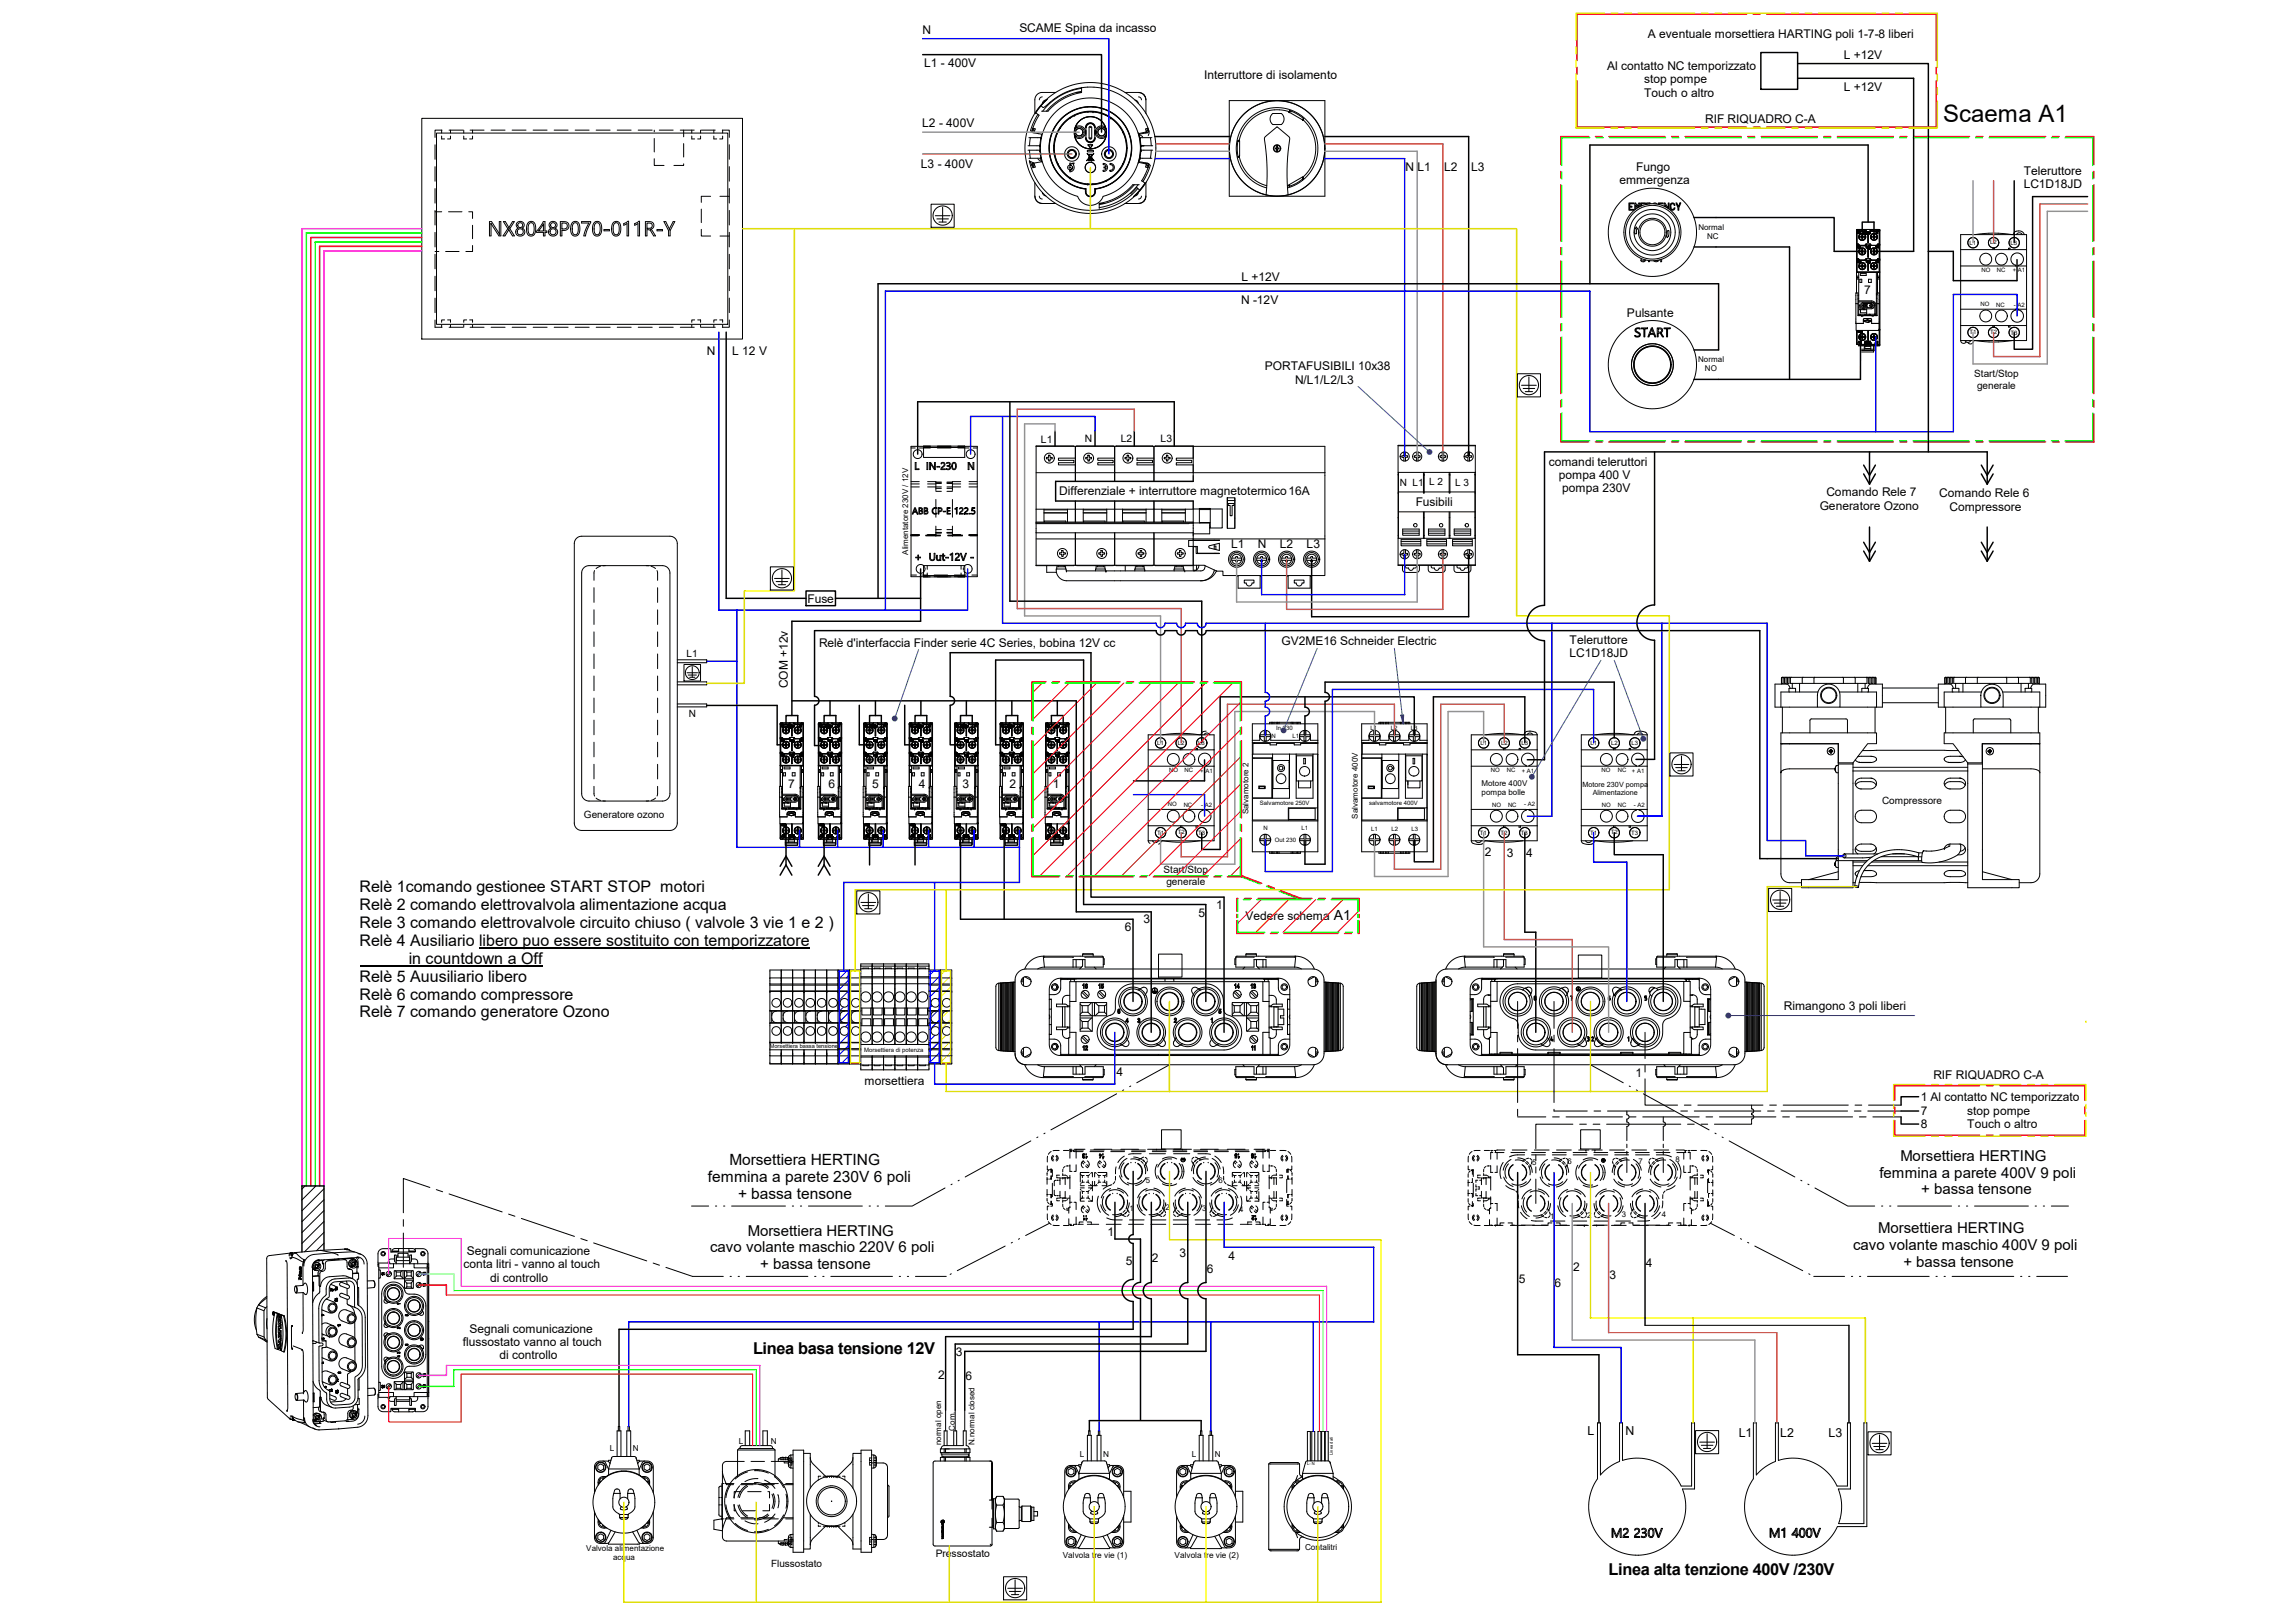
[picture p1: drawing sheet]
<svg xmlns="http://www.w3.org/2000/svg" width="594mm" height="420mm" viewBox="0 0 594 420" stroke-linecap="round" stroke-linejoin="round" font-family="sans-serif">
<defs><g id="words">
<text font-size="6.2" x="504.3" y="31.6">Scaema A1</text>
<g font-size="4.2">
<text x="195.4" y="351.3">Linea basa tensione 12V</text>
<text x="417.5" y="408.7">Linea alta tenzione 400V /230V</text>
</g>
<g font-size="4.1">
<text x="93.3" y="231.6">Relè 1comando gestionee START STOP motori</text>
<text x="93.3" y="236.2">Relè 2 comando elettrovalvola alimentazione acqua</text>
<text x="93.3" y="240.9">Rele 3 comando elettrovalvole circuito chiuso ( valvole 3 vie 1 e 2 )</text>
<text x="93.3" y="245.5">Relè 4 Ausiliario libero puo essere sostituito con temporizzatore</text>
<text x="106.1" y="250.1">in countdown a Off</text>
<text x="93.3" y="254.8">Relè 5 Auusiliario libero</text>
<text x="93.3" y="259.4">Relè 6 comando compressore</text>
<text x="93.3" y="264.1">Relè 7 comando generatore Ozono</text>
</g>
<g font-size="4">
<text x="189.3" y="302.3">Morsettiera HERTING</text>
<text x="183.7" y="306.8">femmina a parete 230V 6 poli</text>
<text x="191.6" y="311.3">+ bassa tensone</text>
</g>
<g font-size="3.9">
<text x="487.8" y="305.6">femmina a parete 400V 9 poli</text>
<text x="493.2" y="301.2">Morsettiera HERTING</text>
<text x="498.6" y="309.9">+ bassa tensone</text>
<text x="194.1" y="320.7">Morsettiera HERTING</text>
<text x="487.5" y="320.1">Morsettiera HERTING</text>
<text x="184.3" y="325">cavo volante maschio 220V 6 poli</text>
<text x="197.3" y="329.4">+ bassa tensone</text>
<text x="480.9" y="324.4">cavo volante maschio 400V 9 poli</text>
<text x="494" y="328.8">+ bassa tensone</text>
</g>
<text font-size="3.6" x="346.2" y="238.6">A1</text>
<g font-size="3.2">
<text x="412" y="372.5">L</text>
<text x="421.9" y="372.5">N</text>
<text x="451.3" y="372.8">L1</text>
<text x="462" y="372.8">L2</text>
<text x="474.6" y="372.8">L3</text>
</g>
<g font-size="3.1">
<text x="239.4" y="8.9">N</text>
<text x="264.6" y="8.4">SCAME Spina da incasso</text>
<text x="427.7" y="9.8">A eventuale morsettiera HARTING poli 1-7-8 liberi</text>
<text x="239.8" y="17.5">L1 - 400V</text>
<text x="478.5" y="15.4">L +12V</text>
<text x="312.5" y="20.5">Interruttore di isolamento</text>
<text x="417.1" y="18.2">Al contatto NC temporizzato</text>
<text x="426.7" y="21.7">stop pompe</text>
<text x="478.5" y="23.7">L +12V</text>
<text x="426.7" y="25.1">Touch o altro</text>
<text x="239.4" y="33">L2 - 400V</text>
<text x="442.5" y="31.9">RIF RIQUADRO C-A</text>
<text x="239" y="43.6">L3 - 400V</text>
<text x="364.8" y="44.5">N L1</text>
<text x="374.8" y="44.5">L2</text>
<text x="381.8" y="44.5">L3</text>
<text x="420.3" y="47.8">emmergenza</text>
<text x="424.6" y="44.3">Fungo</text>
<text x="525.2" y="45.3">Teleruttore</text>
<text x="525.2" y="48.8">LC1D18JD</text>
<text x="322.2" y="72.8">L +12V</text>
<text x="483.8" y="76.4">7</text>
<text x="322.1" y="78.9">N -12V</text>
<text x="422.3" y="82.3">Pulsante</text>
<text x="183.5" y="92.1">N</text>
<text x="190" y="92.1">L 12 V</text>
<text x="328.3" y="96.1">PORTAFUSIBILI 10x38</text>
<text x="336.1" y="99.5">N/L1/L2/L3</text>
<text x="401.9" y="120.8">comandi teleruttori</text>
<text x="404.5" y="124.3">pompa 400 V</text>
<text x="274.9" y="128.3">Differenziale + interruttore magnetotermico16A</text>
<text x="367.4" y="131.4">Fusibili</text>
<text x="405.4" y="127.8">pompa 230V</text>
<text x="474" y="128.8">Comando Rele 7</text>
<text x="503.3" y="129">Comando Rele 6</text>
<text x="472.3" y="132.3">Generatore Ozono</text>
<text x="505.9" y="132.5">Compressore</text>
<text x="319.5" y="142.3">L1</text>
<text x="326.5" y="142.3">N</text>
<text x="332.2" y="142.3">L2</text>
<text x="339.1" y="142.3">L3</text>
<text x="209.6" y="156.4">Fuse</text>
<text x="212.6" y="167.9">Relè d'interfaccia Finder serie 4C Series, bobina 12V cc</text>
<text x="332.6" y="167.5">GV2ME16 Schneider Electric</text>
<text x="407.4" y="167.1">Teleruttore</text>
<text x="407.4" y="170.6">LC1D18JD</text>
<text x="204.4" y="178.6" transform="rotate(-90 204.4 178.6)">COM +12v</text>
<text x="204.6" y="204.5">7</text>
<text x="215" y="204.5">6</text>
<text x="226.3" y="204.5">5</text>
<text x="238.5" y="204.5">4</text>
<text x="249.8" y="204.5">3</text>
<text x="262" y="204.5">2</text>
<text x="273.3" y="204.5">1</text>
<text x="385.4" y="222.2">2</text>
<text x="391" y="222.3">3</text>
<text x="396.1" y="222.3">4</text>
<text x="296.8" y="239.7">3</text>
<text x="311" y="237.9">5</text>
<text x="315.6" y="236">1</text>
<text x="323.3" y="238.6">Vedere schema</text>
<text x="291.9" y="241.7">6</text>
<text x="463" y="262.2">Rimangono 3 poli liberi</text>
<text x="224.4" y="281.5">morsettiera</text>
<text x="289.8" y="279.3">4</text>
<text x="424.4" y="279.5">1</text>
<text x="501.8" y="280.1">RIF RIQUADRO C-A</text>
<text x="498.5" y="285.8">1 Al contatto NC temporizzato</text>
<text x="498.5" y="289.3">7</text>
<text x="498.5" y="292.8">8</text>
<text x="510.6" y="289.3">stop pompe</text>
<text x="510.6" y="292.8">Touch o altro</text>
<text x="287.4" y="320.7">1</text>
<text x="120.3" y="329.1">conta litri - vanno al touch</text>
<text x="121.2" y="325.6">Segnali comunicazione</text>
<text x="292.2" y="328.2">5</text>
<text x="299" y="327.6">2</text>
<text x="306.2" y="326.3">3</text>
<text x="318.9" y="326.9">4</text>
<text x="408.3" y="330">2</text>
<text x="427.1" y="328.9">4</text>
<text x="127.2" y="332.6">di controllo</text>
<text x="313.2" y="330.3">6</text>
<text x="394.2" y="332.9">5</text>
<text x="403.4" y="334.1">6</text>
<text x="417.7" y="331.9">3</text>
<text x="121.8" y="345.8">Segnali comunicazione</text>
<text x="120.1" y="349.3">flussostato vanno al touch</text>
<text x="129.7" y="352.8">di controllo</text>
<text x="248.1" y="351.8">3</text>
<text x="243.5" y="358">2</text>
<text x="250.6" y="358.1">6</text>
</g>
<g font-size="2.7">
<text x="270.2" y="114.9">L1</text>
<text x="281.5" y="114.7">N</text>
<text x="290.9" y="114.7">L2</text>
<text x="301.2" y="114.7">L3</text>
<text x="242.8" y="404.1">Pressostato</text>
</g>
<g font-size="2.6">
<text x="512.4" y="97.9">Start/Stop</text>
<text x="513.1" y="100.8">generale</text>
<text x="370.9" y="126">L 2</text>
<text x="363.3" y="126">N L1</text>
<text x="377.6" y="126.1">L 3</text>
<text x="178.2" y="170.4">L1</text>
<text x="178.7" y="186.2">N</text>
<text x="488.5" y="208.6">Compressore</text>
<text x="151.6" y="212.2">Generatore ozono</text>
<text x="302" y="226.7">Start/Stop</text>
<text x="302.7" y="229.6">generale</text>
<text x="200.1" y="406.5">Flussostato</text>
</g>
<g font-size="2.1">
<text x="440.8" y="59.6">Normal</text>
<text x="443.1" y="61.9">NC</text>
<text x="440.8" y="94">Normal</text>
<text x="442.5" y="96.3">NO</text>
<text x="235.7" y="144" transform="rotate(-90 235.7 144)">Alimentatore 230V / 12V</text>
<text x="384.5" y="204.1">Motore 400V</text>
<text x="384.5" y="206.4">pompa bolle</text>
<text x="324" y="211.4" transform="rotate(-90 324 211.4)">Salvamotore 2</text>
<text x="352.4" y="212.5" transform="rotate(-90 352.4 212.5)">Salvamotore 400V</text>
<text x="247.8" y="371.3" transform="rotate(-90 247.8 371.3)">Com.</text>
<text x="158.3" y="376.7">L</text>
<text x="164.2" y="376.7">N</text>
<text x="191.7" y="374.7">L</text>
<text x="200.1" y="374.7">N</text>
<text x="244.2" y="375.1" transform="rotate(-90 244.2 375.1)">normal open</text>
<text x="252.9" y="375.1" transform="rotate(-90 252.9 375.1)">N.normal closed</text>
<text x="280.3" y="378.2">L</text>
<text x="286.3" y="378.2">N</text>
<text x="309.3" y="378.1">L</text>
<text x="315.3" y="378.1">N</text>
<text x="152.2" y="402.6">Valvola alimentazione</text>
<text x="159.1" y="404.9">acqua</text>
<text x="275.8" y="404.3">Valvola tre vie (1)</text>
<text x="304.9" y="404.3">Valvola tre vie (2)</text>
<text x="338.7" y="402.3">Contalitri</text>
</g>
<g font-size="2">
<text x="397.7" y="302.3">5</text>
<text x="406.8" y="302.1">6</text>
<text x="425.3" y="302">7</text>
<text x="434.8" y="301.6">8</text>
<text x="297.4" y="307.1">5</text>
<text x="316.2" y="307">6</text>
<text x="293.1" y="314.3">1</text>
<text x="302.5" y="314.1">2</text>
<text x="312" y="314.3">3</text>
<text x="321.6" y="314.5">4</text>
<text x="402.4" y="316.3">1</text>
<text x="411.9" y="316.1">2</text>
<text x="420.9" y="315.8">3</text>
<text x="431.3" y="315.8">4</text>
</g>
<g font-size="1.9">
<text x="410.7" y="204.3">Motore 230V pompa</text>
<text x="413.4" y="206.4">Alimentazione</text>
</g>
<g font-size="1.6">
<text x="511.2" y="63.5">L1</text>
<text x="516.5" y="63.4">L2</text>
<text x="521.8" y="63.6">L3</text>
<text x="514.3" y="70.6">NO</text>
<text x="518.3" y="70.6">NC</text>
<text x="522.4" y="70.7">+ A1</text>
<text x="514" y="79.5">NO</text>
<text x="518.1" y="79.6">NC</text>
<text x="522.7" y="79.6">- A2</text>
<text x="511.2" y="86.8">T1</text>
<text x="516.5" y="86.7">T2</text>
<text x="521.8" y="86.9">T3</text>
<text x="330" y="191.5">N</text>
<text x="331.2" y="189.4">In 230</text>
<text x="335.4" y="191.5">L1</text>
<text x="355.7" y="189.3">L1</text>
<text x="360.9" y="189.3">L2</text>
<text x="366.2" y="189.3">L3</text>
<text x="300.3" y="193.3">L1</text>
<text x="305.7" y="193.3">L2</text>
<text x="311" y="193.4">L3</text>
<text x="384.2" y="193.3">L1</text>
<text x="389.6" y="193.3">L2</text>
<text x="394.8" y="193.4">L3</text>
<text x="412.8" y="193.3">L1</text>
<text x="418.1" y="193.3">L2</text>
<text x="423.4" y="193.4">L3</text>
<text x="303.4" y="200.4">NO</text>
<text x="307.4" y="200.4">NC</text>
<text x="311.5" y="200.5">+ A1</text>
<text x="386.9" y="200.4">NO</text>
<text x="391.1" y="200.4">NC</text>
<text x="395" y="200.6">+ A1</text>
<text x="415.6" y="200.3">NO</text>
<text x="419.9" y="200.4">NC</text>
<text x="423.5" y="200.6">+ A1</text>
<text x="303.1" y="209.3">NO</text>
<text x="307.2" y="209.4">NC</text>
<text x="311.8" y="209.4">- A2</text>
<text x="327" y="209">Salvamotore 250V</text>
<text x="355.4" y="209">salvamotore 400V</text>
<text x="387.3" y="209.5">NO</text>
<text x="391.4" y="209.5">NC</text>
<text x="395.6" y="209.3">- A2</text>
<text x="415.7" y="209.5">NO</text>
<text x="419.9" y="209.4">NC</text>
<text x="424.1" y="209.4">- A2</text>
<text x="327.9" y="215.5">N</text>
<text x="337.8" y="215.5">L1</text>
<text x="355.9" y="215.6">L1</text>
<text x="361.1" y="215.6">L2</text>
<text x="366.3" y="215.6">L3</text>
<text x="300.3" y="216.6">T1</text>
<text x="305.7" y="216.5">T2</text>
<text x="311" y="216.7">T3</text>
<text x="330.8" y="218.4">Out 230</text>
<text x="384.1" y="216.6">T1</text>
<text x="389.4" y="216.6">T2</text>
<text x="394.7" y="216.7">T3</text>
<text x="412.7" y="216.6">T1</text>
<text x="418.1" y="216.5">T2</text>
<text x="423.4" y="216.7">T3</text>
<text x="224.3" y="273">Morsettiera di potenza</text>
</g>
<text font-size="1.5" x="199.8" y="271.9">Morsettiera bassa tensione</text>
<g font-size="1.1">
<text x="345.9" y="377.6" transform="rotate(-90 345.9 377.6)">Linea dati</text>
<text x="339.2" y="380.1">L- N</text>
</g>
</g></defs>
<g fill="none" stroke="#000" stroke-width=".26">
<path d="M109.5 30.7h83.2v57.3h-83.2zM112.9 37.6v3.7M113.3 34.5h75.6v49.7h-75.6zM114.6 35.3v.8h.8M114.6 33.8v.7M114.7 33.8h-1.8v1.9M116.5 33.8h3.7M116.9 35.3v.8h-.7M116.9 33.8v.7M120.4 33.8v.7M120.4 35.3v.8h.7M122 33.8h3.6"/>
<path d="M122.6 35.3v.8h-.7M122.6 33.8v.7M127.4 33.8h3.7M132.9 33.8h3.6M138.4 33.8h3.6M143.8 33.8h3.6M149.3 33.8h3.6M154.7 33.8h3.7M160.2 33.8h3.6M165.6 33.8h3.7M169.8 33.8v.4M169.8 35.9v3.5"/>
<path d="M171.1 33.8h3.6M176.5 33.8h3.7M177.4 33.8v1.7M177.4 37.3v3.5M179.5 35.3v.8h.8M179.5 33.8v.7M181.8 33.8v.7M181.8 35.3v.8h-.7M182 33.8h3.6M185.3 35.3v.8h.7M185.3 33.8v.7M187.5 33.8h1.8v1.9"/>
<path d="M187.6 33.8v.7M187.6 35.3v.8h-.8M189.3 37.6v3.7M266.8 37.8h3.1M266.8 39h3.1M267.2 39l.2 2.1M267.4 35.7l-.2 2.1M267.8 34h.7M267.8 34l.4 .4M267.9 33.9l-.1 .1M268.3 33.3l-.2 .7M268.3 33.3h-.2l-.2 .6"/>
<path d="M268.3 33.3l.4 .2-.2 .5M268.5 34l-.1 .5M268.8 29.3h.1M268.8 29.3l.6 .4M269.4 29.7l-1.1 2-.8 2.2 .5 .5 2.4 .4-.3 1.1M269.4 29.7l.3 .2M269.7 29.9h.1M269.7 29.9l-1.2 2.3-.6 1.7M269.9 37.8h.1M269.9 39h.1M269.9 39v.1M269.9 39v.2"/>
<path d="M269.9 37.8v1.2M269.9 37.6v.2M269.9 39.1v.1M269.9 39.2l.2 1.7M270.1 35.9l-.2 1.7M270.1 35.7h.1M270.1 35.8h.1M270.1 35.8v.1M270.1 35.7h-3.1M270.2 27.4l.7 .5a19.1 19.1 0 0 1 10.6-5.2 15.6 15.6 0 0 1 16.7 11.8l-.2 .7M270.5 25.1a.78 .78 0 0 0-.8 .8M271 26.5l.8-.7-1.6 1.6-1.4 1.9z"/>
<path d="M271.4 26l-.6 .3-.2 .5M273.6 37.8v1.2M273.6 39v.1M273.6 39h.1M273.6 37.8h.1M273.6 37.7h.1M273.6 37.7v.1M273.6 39.1l.3 1.7 .6 1.7M273.6 39.1h.1M274 29.1a13 13 0 0 1 20.3 2.9 13 13 0 0 1-8 19 3.5 3.5 0 0 1-3.3 2.3 3.5 3.5 0 0 1-3.3-2.3 13 13 0 0 1-5.7-21.9zM274 24h-3.5a1.92 1.92 0 0 0-1.9 1.9v3.5M274.5 34.3h.1"/>
<path d="M274.5 34.3l-.6 1.7-.3 1.7M274.5 34.2v.1M274.5 34.2h.1M275.2 33.2l-.7 1M275.2 33.2h.1M275.2 33.1h.1M275.2 33.1v.1M277.7 30.6l-1.4 1.1-1.1 1.4M277.7 30.6h.1M277.8 30.6h-.1M277.8 30.6h.1M278.8 30l-1 .6"/>
<path d="M278.8 30h.1M278.9 29.9l-.1 .1M278.9 29.9h.1M278.9 29.9v.1M279 35.5l-.1-.5 .3 .5M279 35.5a4.2 4.2 0 0 0 4 3.1 4.2 4.2 0 0 0 4-3.1M279.1 33.5a1.27 1.27 0 0 1 1.9-.1 1.27 1.27 0 0 1 0 1.9 1.27 1.27 0 0 1-1.9-.3M279.3 33l-.3 .5a1.27 1.27 0 0 1 2-.6l.7 1.1M279.3 24h1.4M280.7 24a14.5 14.5 0 0 0-8.7 4.9h-1.7M280.7 22.7v1.3M280.7 22.9a15.7 15.7 0 0 0-10.1 6"/>
<path d="M280.7 23.7a14.8 14.8 0 0 0-9.1 5.2M281.7 33.1a1.3 1.3 0 0 1 1.3-1.2 1.3 1.3 0 0 1 1.3 1.2M281.7 35.8a1.3 1.3 0 0 0 1.3 1.2 1.3 1.3 0 0 0 1.3-1.2M281.7 34l.1 .6zM281.7 34.6a1.63 1.63 0 0 1-2.7 .9M281.8 33.1a1.16 1.16 0 0 1 1.2-1.1 1.16 1.16 0 0 1 1.2 1.1M281.8 35.8a1.16 1.16 0 0 0 1.2 1.1 1.16 1.16 0 0 0 1.2-1.1M281.8 33.8v1.3M281.9 35.8a1.07 1.07 0 0 0 1.1 1 1.07 1.07 0 0 0 1.1-1M281.9 33.1a1.07 1.07 0 0 1 1.1-1 1.07 1.07 0 0 1 1.1 1M282.2 32.3a1.16 1.16 0 0 1 1.2-.2 1.16 1.16 0 0 1 .8 1v2.7a1.16 1.16 0 0 1-1.2 1.1 1.16 1.16 0 0 1-1.2-1.1l.1-2.9zM282.2 39h1.6v.4h-1.6z"/>
<path d="M282.3 29l-1.7 .3-1.7 .6M282.3 29v.1M282.3 27.7a10.8 10.8 0 0 0-10 10.4 10.8 10.8 0 0 0 9.4 11 1.51 1.51 0 0 0 1.2 2 1.3 1.3 0 0 0 1.4-1.3v-.7a10.7 10.7 0 0 0 9.4-11 10.7 10.7 0 0 0-10-10.4M282.3 27.7h1.4M282.3 27.7a10.7 10.7 0 0 0-10 10.4 10.7 10.7 0 0 0 9.5 10.9M282.4 29h-.1M282.4 29v.1M282.4 29h1.2M282.4 37.6h1.2l-.6 .8M282.4 37.6h.1M282.4 37.6l.6 .8M282.4 37.6h1.2"/>
<path d="M282.7 32.9l.4-.1 .2 .2v2.8a.34 .34 0 0 1-.3 .3 .34 .34 0 0 1-.3-.3zM282.9 35.8h.1M283 38.4h.1M283.1 33l-.2 .1M283.1 33v.1M283.1 35.8l-.2 .1M283.6 37.6h.1M283.6 37.6l-.6 .8M283.6 29v.1M283.6 29h.1M283.7 27.7a10.7 10.7 0 0 1 10 10.4 10.7 10.7 0 0 1-9.5 10.9M283.7 29h.1"/>
<path d="M283.7 29v.1M283.7 29l1.7 .3 1.7 .6M284.2 33.8v1.3M284.2 34l.1 .6zM284.3 34.6a1.63 1.63 0 0 0 2.7 .9l.1-.5-.3 .5M286.7 33l.3 .5M286.8 33.5a1.27 1.27 0 0 0-1.9-.1 1.27 1.27 0 0 0 .1 1.9 1.27 1.27 0 0 0 1.9-.3M286.9 33a4.2 4.2 0 0 0-3.9-2.7 4.2 4.2 0 0 0-3.9 2.7M286.9 33l.1 .5M286.9 33a1.62 1.62 0 0 0-2.6 1M287.1 29.9l.1 .1M287.1 29.9v.1"/>
<path d="M287.2 30h-.1M287.2 30l1 .6M288.2 30.6h.1M288.3 30.6h.1M288.3 30.6l1.3 1.1 1.2 1.4M290.8 33.1h-.1M290.8 33.1v.1M290.8 33.2h.1M290.8 33.2l.6 1M291.4 34.2h.1M291.4 34.2l.1 .1M291.5 34.3h.1"/>
<path d="M291.5 34.3l.6 1.7 .3 1.7M292 24h3.5M292.3 37.7h.1M292.3 37.8h.1M292.3 39h.1M292.4 39.1h.1M292.4 39.1l-.3 1.7-.6 1.7M292.4 37.8v1.2M292.4 37.7v.1M292.4 39v.1M294.6 26l.5 .2 .3 .6M295.4 34.4a13.1 13.1 0 0 1 0 8"/>
<path d="M295.4 26.8h.1M295.5 25.1a.78 .78 0 0 1 .7 .8M295.5 24a1.9 1.9 0 0 1 1.9 1.9v3.5M295.5 24a1.88 1.88 0 0 1 1.9 1.9M295.6 34.8l.3 1.1M295.6 34.8l.9 .6M295.9 35.7h.1M295.9 35.8h.1M295.9 35.7h3.1M295.9 35.9h.1M295.9 35.9l.2 1.7M296 38.9h.1"/>
<path d="M296 39h3.2M296.1 39.2l-.2 1.7M296.1 37.6v.1M296.1 37.6v1.4M296.1 39v.2M296.1 37.8h.1M296.1 37.7v.1M296.1 37.7h.1M296.1 39h.1M296.1 39.1v.1M296.2 37.8h.6M297.3 34.3l.1 .2"/>
<path d="M297.5 34l.1 .5M297.5 34h.4M297.5 34.2l-2 .5M297.7 33.3h.2l.2 .7h-.2zM297.7 33.3l-.4 .2 .2 .5M298.1 34l-.3 .4-2.2 .4M298.6 35.7l.2 2.1M298.8 39l-.2 2.1M299.2 37.8l-3.2 .1M319 26.1h24.9v24.8h-24.9zM321.3 36.7l-.2 2.2 .2 1.7M321.3 36.4v.3"/>
<path d="M321.3 36.4h.1M321.4 36.4h.2M321.6 36.4h.1M321.6 36.5h.1M330.1 29.6l.2-.1h2.3a1.82 1.82 0 0 1 0 2.8h-2.3a1.83 1.83 0 0 1-.2-2.7zM331.3 37.8h.3v.6h.3v.2h-.3v.7h-.3v-.7h-.3v-.2h.3zM334.6 28.9h.1M334.6 29h.1M334.6 29a10 10 0 0 0-13 7.5v4a10 10 0 0 0 7.2 7.7M334.6 29l3.5 2M334.7 28.7l-.1 .2M334.7 28.7h.1"/>
<path d="M334.7 28.7l.3 .1M335 28.8h.1M335.1 28.8l1.8 .9 1.4 1.1M335.1 28.8h.1M338.1 31a10.1 10.1 0 0 1 0 15M338.1 31h.1M338.2 31h.1M338.2 31.1h.1M338.3 30.8h.1M338.3 30.8l-.1 .3M112.9 55h1.7M112.9 43.3v3.7"/>
<path d="M112.9 48.9v3.8M112.9 54.6v3.8M116.4 55h3.5M121.7 55h.9v1.7M122.6 58.5v3.4M127.4 58v3.2h-.4v-3.7h.6l2 3.2M127.4 58h.1M127.4 58l2.1 3.2h.5v-3.7h-.4v3.2M132.1 59.6h.1M132.1 59.1h.1M132.1 59.1l-.9-1.6h-.5l1.1 1.9-1.2 1.8h.5l.9-1.6M132.1 59.1l.9-1.6h.5l-1.2 1.8 1.2 1.9h-.5l-.9-1.6"/>
<path d="M134.3 57.7a.99 .99 0 0 1 1.5 0 .99 .99 0 0 1-.3 1.5 1.09 1.09 0 0 1 .4 1.7 1.09 1.09 0 0 1-1.7 0 1.09 1.09 0 0 1 .3-1.7l-.5-.7zM137.1 57.7a1.16 1.16 0 0 1 1.4-.1 1.16 1.16 0 0 1 .5 1.3 1.72 1.72 0 0 1-1.2 2.4 1.44 1.44 0 0 1-1.2-1.9l.1-.8zM137.4 58l.6-.2a2.29 2.29 0 0 1 0 3.1h-.3a2.19 2.19 0 0 1-.3-2.9zM141 57.5h.4v2.5h.5v.3h-.5v.9h-.4v-.9h-1.7v-.3zM141 58.1v1.9h-1.2zM142.8 57.7a.99 .99 0 0 1 1.5 0 .99 .99 0 0 1-.3 1.5 1.09 1.09 0 0 1 .4 1.7 1.09 1.09 0 0 1-1.7 0 1.09 1.09 0 0 1 .3-1.7l-.5-.7zM145.4 57.5a1.85 1.85 0 0 1 2.1 .5 1.3 1.3 0 0 1-.2 1.5 1.3 1.3 0 0 1-1.5 .3v1.4h-.4zM145.8 57.9a.94 .94 0 0 1 1.4 .9 1.03 1.03 0 0 1-1.4 .6zM148.6 57.7a1.17 1.17 0 0 1 1.4-.1 1.17 1.17 0 0 1 .5 1.3 1.7 1.7 0 0 1-1.4 2.4l-.5-.3a3.1 3.1 0 0 1-.2-3zM148.8 58a.72 .72 0 0 1 .9-.1 .72 .72 0 0 1 .3 .8 1.96 1.96 0 0 1-.4 2.2h-.5a2.19 2.19 0 0 1-.3-2.9zM150.9 57.5h2.4l-.9 2.2-.4 1.5h-.5l.1-.4 1.2-2.9h-1.9zM154.3 57.7a1.17 1.17 0 0 1 1.3-.1 1.17 1.17 0 0 1 .6 1.3 1.72 1.72 0 0 1-1.3 2.4 1.68 1.68 0 0 1-1.1-2.3z"/>
<path d="M154.5 58a.72 .72 0 0 1 .9-.1 .72 .72 0 0 1 .3 .8 1.96 1.96 0 0 1-.5 2.2h-.4a2.19 2.19 0 0 1-.3-2.9zM156.8 59.6h1.4v.3h-1.4zM159.2 57.7a1.17 1.17 0 0 1 1.4-.1 1.17 1.17 0 0 1 .5 1.3v.9a1.23 1.23 0 0 1-1.3 1.5 1.23 1.23 0 0 1-1.1-1.7l.1-1.2zM159.5 58l.6-.2a2.31 2.31 0 0 1 0 3.1h-.4a2.17 2.17 0 0 1-.2-2.9zM161.9 58l1.2-.6v3.8h-.4v-3.2l-.8 .5zM164.7 58l1.3-.6v3.8h-.4v-3.2l-.9 .5zM167.5 57.5a1.88 1.88 0 0 1 2.1 .5l.1 .4a1.01 1.01 0 0 1-.8 1.1l1.2 1.7h-.5l-.8-1.3-.5-.3h-.4v1.6h-.4zM167.9 57.9a.89 .89 0 0 1 1.4 .8 .97 .97 0 0 1-1.4 .5zM168.9 59.5h.1M169.8 41.2v1.7h2.5M170.5 59.6h1.4v.3h-1.4zM173.7 59.4h.1"/>
<path d="M173.7 59.4l1-1.9h.4l-1.2 2.3v1.4h-.4v-1.4l-1.2-2.3h.5l.9 1.9M177.4 42.5v.4h-2.5M182 59.5v1.8h2.4M182 54.3v3.5M184.4 50.9h-2.4v1.6M186.9 50.9h2.4M189.3 43.2v3.8M189.3 48.9v3.8M189.3 54.6v3.8M267 41.1h3.1M267.2 41.8a16.2 16.2 0 0 0 11.8 12.3 16.2 16.2 0 0 0 16.3-5.2l-.3-.2-1.6 1.6M267.2 41.8l1 .5-.3 .2-.1 .4z"/>
<path d="M267.8 42.8l.3 .7h.2M267.8 42.8h.7M268.1 42.8l.2 .7M268.2 42.4l-.4 .4M268.2 42.3h.1M268.2 42.4h-.1M268.4 42.3l.1 .5M268.5 42.8l.2 .5-.4 .2M268.6 47.4v3.5a1.9 1.9 0 0 0 1.9 1.9h3.5M268.6 50.9a1.88 1.88 0 0 0 1.9 1.9M269.4 41.4l1 .6M269.7 50.9a.76 .76 0 0 0 .8 .8"/>
<path d="M270.1 40.9l.3 1.1M270.1 40.9v.1M270.1 41.1h.1M270.1 41h.1M270.4 42l-2.2 .4M270.6 50h.1M270.6 50l.2 .5 .6 .3M274.5 42.5h.1M274.5 42.5v.1M274.5 42.6l.7 1M274.6 42.5h-.1M274.6 42.6h-.1"/>
<path d="M275.2 43.6v.1M275.2 43.6h.1M275.2 43.7l1.1 1.4 1.4 1.1M275.2 43.7h.1M277.6 42.3l.7 .2 .1-.2h.4l-.2 .5a1.15 1.15 0 0 1-1 1.8v-.4a.77 .77 0 0 0 .8-1l-.2 .5a.57 .57 0 0 1-.9 .2 .57 .57 0 0 1-.1-.8 .57 .57 0 0 1 .9 0l.1-.2-.6-.2zM277.7 46.2h.1M277.8 46.2l1 .6M277.8 46.2h.1M278.8 46.8l1.8 .7 1.7 .3M278.8 46.8h.1M281.8 49v.8a1.22 1.22 0 0 0 1.2 1.2 1.22 1.22 0 0 0 1.2-1.2v-.8M281.8 49v.8a1.14 1.14 0 0 0 1.2 1.1 1.14 1.14 0 0 0 1.1-1.1l.1-.8"/>
<path d="M282.3 47.8h.1M282.4 47.8h1.2M282.4 47.8h.1M282.5 41.1h.1M282.6 41.4h.1M282.6 41.5h.1M282.6 41.5h.5M282.7 40.2h.1M282.7 41.4h.5zM282.7 41.1h.4l-.3-.1 .2-.2 .3 .5h-.7zM282.7 40.4l.2 .3-.2 .3zM282.8 41.4v.1"/>
<path d="M282.8 40.1h.4l-.2 .6-.3-.3zM282.9 41.5h.1zM283.1 40.7l.2-.2v.5zM283.2 41.5h-.1M283.2 41.5h.1M283.3 41.5h-.1M283.3 41.5h.1M283.3 41.4h.1M283.4 41.5h.1M283.4 41.4v-.2l.5 .5-.5-.6v-.7l.5-.6-.6 .5v-.3l-.8 .2-.4-.4 .5 .6v.6l-.6 .7 .5-.4 .1 .1M283.6 47.8h.1M283.7 47.8h-.1"/>
<path d="M283.7 47.8h.1M284.2 49h.1M284.2 49a10.7 10.7 0 0 0 7.8-16.3 10.7 10.7 0 0 0-18 0 10.7 10.7 0 0 0 7.8 16.3M285.3 52.8h1.4M285.3 52.8v1.3M286.3 42.4a1.05 1.05 0 0 1 1.2 1.1 1.05 1.05 0 0 1-1.2 1v-.3l.5-.1 .3-.5h-.6v-.3h.6l-.3-.4-.5-.2zM287.1 46.9h.1M287.1 46.9l-1.7 .6-1.7 .3M287.1 46.8h.1M287.2 46.8l-.1 .1M288.1 42.4a1.05 1.05 0 0 1 1.1 1.1 1.05 1.05 0 0 1-1.1 1v-.3a.73 .73 0 0 0 .8-.7 .73 .73 0 0 0-.8-.8zM288.2 46.2h.1"/>
<path d="M288.2 46.2l-1 .6M288.3 46.2h.1M288.3 46.2h-.1M290.7 43.7h.1M290.8 43.7h.1M290.8 43.7l-1.2 1.4-1.3 1.1M290.8 43.6h.1M290.8 43.6v.1M291.4 42.6h.1M291.4 42.5h.1M291.4 42.6l-.6 1M291.5 42.5l-.1 .1"/>
<path d="M294.4 47.9a14.8 14.8 0 0 1-9.1 5.2M295.3 48.9l.5 .5M295.4 48a15.7 15.7 0 0 1-10.1 5.9M295.4 50l-.2 .5-.6 .3M295.5 42.1l2 .5M295.7 47.9h-1.7a14.6 14.6 0 0 1-8.7 4.9M295.9 41.1h.1M295.9 41h.1M295.9 40.9l-.3 1.1 2.4 .4 .5 .5-.8 2.2-1.1 2M295.9 40.9v.1M296.2 50.9a.76 .76 0 0 1-.7 .8M296.3 46.9h.1"/>
<path d="M296.3 46.9l.3 .2M296.6 47.1l.6 .4M297.2 47.5l-1.1 1.5-1.9 2 1.6-1.6zM297.2 47.5h.1M297.4 42.3l-.1 .2M297.4 50.9a1.88 1.88 0 0 1-1.9 1.9M297.4 47.4v3.5a1.9 1.9 0 0 1-1.9 1.9h-3.5M297.6 42.3l-.1 .5M297.8 42.4l.3 .4M297.9 42.8h.2l-.2 .7h-.2zM297.9 42.8h-.4l-.2 .5 .4 .2M298.1 42.9l-.9 2.5-.9 1.5"/>
<path d="M299 41.1h-3.1M321.3 40.6h.1M321.4 40.6h.2M321.6 40.5h.1M321.6 40.6h.1M328.6 50.6a64.5 64.5 0 0 0-.4-14.8l3.3-2.8 3 2.4 .2 .5a57.8 57.8 0 0 0-.4 14.7M328.7 48.8a10.6 10.6 0 0 1-5.9-16.3 10.6 10.6 0 0 1 17.3 0 10.6 10.6 0 0 1-5.9 16.3M334.6 48.1h.1M334.6 48.1l.1 .2M334.6 48l-.5 .2M334.6 48h.1M334.7 48.3h.1"/>
<path d="M338 46.5h.1M338 46.5l-1.7 1.1-1.6 .7M338.1 46.4v.1M338.1 46l-3.5 2M338.1 46.4h.1M338.1 46h.1M338.2 46h.1M338.2 46l.1 .2M338.3 46.2l-.2 .2M338.3 46.2h.1M422.8 52.7h1.2v.2h-1v.6h.5v.2h-.5v.6h1v.3h-1.2zM424.7 58.9l.3 .5h-.2l-.1 1.3h-.4a2.25 2.25 0 0 1 .4-1.8z"/>
<path d="M425.3 53.8v-.7l-.4 .8-.4-.8v1.2M425.5 53.6v-.9h-.2l-.4 .7-.4-.7h-.2v1.8M426 53.4v-.5h1.1v-.2h-1.3v.8M428.2 52.9l-.6 .1M428.5 52.9l-.3-.2h-.9v.3M429 52.9l.6-.2 .4 .3M429.5 52.9h.1M430.4 53v-.3h1.3v.2h-1.1v.2M431.9 53.5v-.8h.2l.9 1.4v-1.4h.2v1.6M432.1 53.6v-.5l.5 .8M432.7 59.9l.4-.1a2.23 2.23 0 0 1-.4 1.9l-.3-.6h.2zM433.6 52.8a.64 .64 0 0 1 .7-.1 .64 .64 0 0 1 .4 .6h-.2a.41 .41 0 0 0-.4-.4 .41 .41 0 0 0-.4 .4v.6a.41 .41 0 0 0 .4 .4 .41 .41 0 0 0 .4-.4h.2a.64 .64 0 0 1-.6 .7 .64 .64 0 0 1-.7-.7z"/>
<path d="M435 52.7h.2l.4 .9 .4-.9h.2l-.5 1.2v.7h-.2v-.7zM481.8 59.7v16.3M481.8 59.7l.5-.1 .3 .3M482.4 59.7h-.6M484 59.9l.3-.3v.4h-2.4M484.3 59.9h-2.5l.1 .1M485.4 59.6l.2 .2h-.2zM485.6 59.8l.2 .2M487.3 59.7l-.3 .2M487.4 59.6l-.1 .1M487.9 59.7h-6.1M487.9 59.7v25.9"/>
<path d="M487.9 59.7v29.9M487.9 59.7h-.6M112.9 65.3h1M112.9 60.3v3.8M112.9 66v3.8M112.9 71.7v3.8M112.9 77.4v3.7M115.7 65.3h3.4M122.6 63.7v1.6h-1.7M129.6 60.7h.1M186.9 61.3h2.4M189.3 60.3v3.8"/>
<path d="M189.3 66v3.8M189.3 71.7v3.7M189.3 77.4v3.7M426.9 67.4a.45 .45 0 0 1-.4 .3 .45 .45 0 0 1-.4-.2l-.3-.1a.65 .65 0 0 0 .6 .5 .65 .65 0 0 0 .7-.4M427.9 67.6v.3h.2v-.3M430.3 67.5l-.8 .1M430.6 67.5a.95 .95 0 0 1-1.4 .2M431.3 67.3v.6h-.3v-.5M481.7 78.8h.5v3.1h5M481.8 63.4h.6M481.8 63.4h.6l.2 .3-.2-.3M481.9 67.5h.1"/>
<path d="M481.9 72h.5M481.9 67.2h.4M481.9 67.2l-.1 .1M481.9 63.3l-.1 .1M481.9 60v3.3M481.9 63.8v3.4M481.9 67.6v3.1M481.9 70.7l-.1-.1h6.1l-.2 .1M481.9 70.7h5.8M481.9 63.3h.4M481.9 67.6h2.4M482.2 64.4l.2-.2-.1 .1h.2z"/>
<path d="M482.2 76.6h.2M482.2 77.4h.2M482.2 78.8v-2.8h-.5v7.9M482.2 67.8h.1M482.2 60.2h.1M482.2 64h.1M482.2 67.7h.1M482.2 63.9h.1M482.2 60.1h.1M482.3 60.2h.1M482.3 67.2l.1 .1h-.6M482.3 63.3l.1 .1"/>
<path d="M482.3 67.2l.3 .3-.2-.2h-.6M482.3 64h.1M482.3 67.8h.1M482.3 67.8h-.1M482.3 67.7h.1M482.3 63.9h.1M482.3 67.6h.1M482.3 60.1h.1M482.4 60.1h.1M482.4 63.8h.1M482.4 67.6h.1M482.4 60.1l-.2 .1"/>
<path d="M482.4 63.8l-.2 .2M482.4 67.6l-.2 .2M482.4 63.8v.1M482.4 60.1l.1 .1M482.4 63.8l.1 .2M482.4 67.6l.1 .2M482.4 63.9h.1M482.4 67.7h.1M482.4 63.9l-.1 .1M482.4 67.7l-.1 .1M482.4 60.1l-.1 .1M482.4 67.9l-.2 .2h.7h-.2l.1-.1"/>
<path d="M482.4 60.4l-.1 .1 .2 .1h-.3zM482.4 64.1h.1M482.4 78.1h3.3a1.19 1.19 0 0 1 1.2 1.2v2.3h-.3v.3M482.4 78.3h3.3l.7 .4 .2 .6v2.3h-2.1M482.4 71.7h-.5v.7h.5M482.4 70.7v11.1M482.4 79.7h.5M482.4 60.3h.1M482.4 68h.1M482.4 64.2h.1M482.4 60.4h.1M482.4 60.1v.1"/>
<path d="M482.4 67.9h.1M482.4 60.3v.1M482.4 64.1v.1M482.5 64.1h.1M482.5 67.8h.1M482.5 63.9h.1M482.5 60.4h.1M482.5 60.1h.1M482.5 79.3l.9-.8h2.2a.84 .84 0 0 1 .9 .8 .84 .84 0 0 1-.9 .8h-2.2zM482.5 67.7v.1M482.5 60.2h.1M482.5 67.9h.1"/>
<path d="M482.5 64h.1M482.5 60.2v.1M482.5 64l-.1 .2M482.5 67.8l-.1 .1M482.5 60.3h.1M482.5 67.7h.1M482.5 63.9v.1M482.5 60.3l-.1 .1M482.5 64.1l-.1 .1M482.5 67.8l-.1 .2M482.5 60.2l-.1 .2M482.5 61.6a.8 .8 0 0 0 .8 .7 .8 .8 0 0 0 .8-.7"/>
<path d="M482.5 65.4a.8 .8 0 0 0 .8 .6 .8 .8 0 0 0 .8-.6M482.5 69.2a.8 .8 0 0 0 .8 .7 .8 .8 0 0 0 .8-.7M482.5 68.9a.8 .8 0 0 1 .8-.6 .8 .8 0 0 1 .8 .6M482.5 65.1a.8 .8 0 0 1 .8-.7 .8 .8 0 0 1 .8 .7M482.5 61.3h.1M482.5 61.3v.3M482.5 61.6h.1M482.5 65.1h.1M482.5 65.1v.3M482.5 65.4h.1M482.5 68.9h.1M482.5 68.9v.3"/>
<path d="M482.5 69.2h.1M482.6 61.3h.1M482.6 65.1h.1M482.6 68.9h.1M482.6 65.4h-.1M482.6 69.2h-.1M482.6 61.6h.1M482.6 65.1h.6l.1-.4 .2 .4h.6M482.6 65.4h.1M482.6 69.2h.1M482.6 65.4h.6M482.6 67.7h.1"/>
<path d="M482.6 67.7v.1M482.6 67.8h.1M482.7 60.1l.1 .5zM482.7 67.7h.1M482.7 72.5h.5v.8h-.5zM482.7 67.6h.1M482.8 67.6l-.2 .2M482.8 67.6l.1 .2M482.8 67.7h.1M482.8 67.6h.1M482.8 67.7l-.2 .1M482.8 64l-.1 .2z"/>
<path d="M482.8 68h.1M482.8 67.9h.1M482.8 71h1.6v.5h-1.6zM482.8 67.7l.1 .1M482.8 67.8h.1M482.9 67.9h.1M482.9 63.8h.1M482.9 63.8l-.1 .6v-.4l-.1 .2 .2 .1h-.3zM482.9 67.8l-.3 .3h-.3l.1-.1M482.9 67.8h.1M482.9 67.9l-.1 .1M482.9 67.7h.1"/>
<path d="M482.9 67.7v.1M482.9 67.8l-.1 .2M482.9 79.3l.6-.5h2.1a.53 .53 0 0 1 .6 .5 .53 .53 0 0 1-.6 .5h-2.1zM483.2 65.4h.1M483.7 60.3v.1M483.7 60.3h.1M483.7 60.4h.1M483.8 60.4v.1M483.8 60.4h.1M483.8 60.3l.2 .2M483.8 60.3h.1M483.8 60.3l.1 .2"/>
<path d="M483.8 60.5h.1M483.8 60.5l.2 .1M483.8 60.2h.1M483.8 60.1h.1M483.9 60.2h.1M483.9 60.5h.1M483.9 60.1h.1M483.9 60.6h.1M483.9 60.1l-.2 .2M484 60.1h.1M484 60.6h.1M484 60.5h.1"/>
<path d="M484 60.1l-.2 .2M484 60.1l.2 .1M484 60.1l-.3 .2M484.1 60.5h-.1M484.1 60.5h.1M484.1 61.6h-.6l-.1 .4-.2-.4h-.6M484.1 61.3h.1M484.1 65.4h-.6l-.1 .4-.2-.4M484.1 65.1h.1M484.1 69.2h-.6l-.1 .4-.2-.4h-.6M484.1 68.9h.1M484.1 60.1h.1"/>
<path d="M484.1 61.3h-.6l-.2-.4-.1 .4h-.6M484.1 68.9h-.6l-.2-.4-.1 .4h-.6M484.1 60.6h.1M484.1 61.6h.1M484.1 65.4h.1M484.1 69.2h.1M484.1 61.3v.3M484.1 61.3a.8 .8 0 0 0-.8-.6 .8 .8 0 0 0-.8 .6M484.1 65.1v.3M484.1 68.9v.3M484.1 60.1l.1 .1M484.2 60.5h.1"/>
<path d="M484.2 60.2h.1M484.2 60.1h.1M484.2 60.5l-.1 .1M484.3 60.3h.1M484.3 60.4h.1M484.3 60.3v.1M484.3 60.3l.3 .3M484.3 60.2h.1M484.3 60.4v.1M484.3 60.2v.1M484.3 60.5h.1M484.3 63.3v.5h-2.4"/>
<path d="M484.3 67.2h1.1M484.3 67.2l.1 .9v-.3l.3 .3M484.3 67.2l-.3 .3M484.3 63.3l-.3 .4M484.3 63.7h-2.5l.1 .1M484.3 67.5h-2.5l.1 .1M484.3 60.3l.1 .1M484.3 60.3l.1 .2M484.4 60.3h.1M484.4 63.9v.5v-.4M484.4 60.2h.1M484.4 60.5h.1"/>
<path d="M484.4 60.4h.1M484.4 63.9h.1M484.4 63.9l.3 .5M484.4 60.1h.1M484.4 67.6l.3 .4 .1-.4v.5M484.4 67.6h.1M484.4 60.2l-.1 .1M484.5 60.1h.1M484.5 60.6h.1M484.5 60.1l-.2 .2M484.5 60.1l-.1 .1M484.5 60.5h.1"/>
<path d="M484.5 60.1l.2 .1M484.6 60.1h.1M484.6 60.1l.2 .2M484.6 60.1h-.1M484.6 60.6h.1M484.6 60.5h.1M484.7 60.6h.1M484.7 60.1h.1M484.7 60.5h.1M484.7 64.3v-.4v.5M484.7 60.2h.1M484.7 64.4h.1"/>
<path d="M484.7 60.4h.1M484.7 68.1h.1M484.8 60.3h.1M484.8 78.8l-.2 .2h-1l-.3 .3 .3 .3h1l.2 .2M484.8 60.5h.1M484.8 60.4h.1M484.8 60.2h.1M484.8 60.3l-.2 .2M484.8 68.6l.1 1.5zM484.8 61l.1 1.9zM484.8 64.8l.1 1.9zM484.8 60.3l-.1 .3"/>
<path d="M484.8 60.3l-.2 .3M484.8 64.1h.1M484.8 64.2h.1M484.8 64.1l.3 .3M484.8 64h.1M484.9 64h.1M484.9 64.2h.1M484.9 67.9v.2M484.9 67.9h.1M484.9 67.8h.1M484.9 68h.1M484.9 64.1l.1 .2"/>
<path d="M484.9 64.1v.1M484.9 64.1h.1M484.9 64.2l.1 .1M484.9 64.3h.1M484.9 63.9h.1M484.9 67.9l.2 .2M484.9 64v.1M484.9 67.7h.1M484.9 68.1l.2 .1M484.9 68.1h.1M484.9 72.5h.8v.8h-.8zM485 67.8h.1"/>
<path d="M485 68h.1M485 64.3h.1M485 68.1h.1M485 63.9h.1M485 60.1h.1M485 63.9l-.2 .2M485 60.1l-.1 .5 .1-.4 .2 .4M485 67.7h.1M485 64.4h.1M485 63.9l-.1 .2M485 68.1l.1 .1M485 67.6h.1"/>
<path d="M485 67.6l-.1 .3M485.1 67.7h.1M485.1 68.1h.1M485.1 64.4h.1M485.1 67.6h.1M485.1 63.8h.1M485.1 63.8l.3 .3M485.1 63.9h.1M485.1 63.9h-.1M485.1 64.3h.1M485.1 67.7l-.2 .2M485.1 67.7h.2"/>
<path d="M485.1 67.6l-.2 .3M485.2 67.6h.1M485.2 64.3h.1M485.2 63.9h.1M485.2 60.6h.1M485.2 68.1h.1M485.2 64.4h.1M485.2 68.1l-.1 .1M485.2 67.6v.1M485.2 64.3h-.1M485.2 67.6h-.1M485.2 79.2h.3v-.3h.2v.3h.4v.2h-.4v.3h-.2v-.3h-.3z"/>
<path d="M485.2 63.9l.1 .2M485.2 67.7h.1M485.2 64h.1M485.3 64.3h.1M485.3 64h.1M485.3 68.1h-.2M485.3 68.1h-.1M485.3 68h.1M485.3 67.7h.1M485.3 64.3l-.1 .1M485.3 67.7v.1M485.3 63.9h.1"/>
<path d="M485.3 64.2h.1M485.3 68v.1M485.3 68.1h.1M485.3 64.1l-.1 .2M485.3 64.1h.1M485.4 67.2l.3 .3M485.4 64.1h.1M485.4 63.3l.3 .4M485.4 63.3v.4h2.5M485.4 67.5h2.5l-.2 .1M485.4 63.3h-1.1M485.4 67.2v.4h2.3"/>
<path d="M485.4 64.1l-.3 .3M485.4 60.1l-.2 .4-.2-.4M485.4 60.1h.1M485.4 60.1l.1 .5-.1-.4-.2 .4M485.6 61.6a.8 .8 0 0 0 .8 .7 .8 .8 0 0 0 .8-.7M485.6 65.4a.8 .8 0 0 0 .8 .6 .8 .8 0 0 0 .8-.6M485.6 68.9h.1M485.6 61.3h.1M485.6 61.3v.3M485.6 65.1h.1M485.6 65.1v.3M485.6 65.1a.8 .8 0 0 1 .8-.7 .8 .8 0 0 1 .8 .7"/>
<path d="M485.6 61.6h.1M485.6 65.4h.1M485.6 69.2a.8 .8 0 0 0 .8 .7 .8 .8 0 0 0 .8-.7M485.6 68.9v.3M485.6 69.2h.1M485.6 61.3h.6l.1-.4 .2 .4h.6M485.6 65.1h.6l.1-.4 .3 .4h.5M485.6 61.6h.6l.1 .4 .2-.4h.6M485.6 65.4h.6l.1 .4 .2-.4h.6M485.6 68.9h.6l.1-.4 .2 .4h.6M485.6 69.2h.6l.1 .4 .2-.4h.6M485.8 60h1.9"/>
<path d="M485.8 60l-.1-.1h2.2l-.2 .1M486.8 67.7l.2-.1v.5zM486.9 60.1l.1 .5-.1-.5M486.9 63.9l.1 .5-.1-.5M487 70.7l-.1 10.9M487 76.6h.2M487 77.4h.2M487.1 61.3h.1M487.1 65.1h.1M487.1 68.9h.1M487.1 61.6h.1M487.1 65.4h.1"/>
<path d="M487.1 69.2h.1M487.2 68.9h.1M487.2 61.3v.3M487.2 65.1v.3M487.2 61.6h.1M487.2 61.3a.8 .8 0 0 0-.8-.6 .8 .8 0 0 0-.8 .6M487.2 65.4h.1M487.2 65.1h.1M487.2 68.9v.3M487.2 69.2h.1M487.2 68.9a.8 .8 0 0 0-.8-.6 .8 .8 0 0 0-.8 .6M487.2 78.8h.5v5.1"/>
<path d="M487.2 78.8v-2.8h.5v2.8M487.2 78.8v3.1M487.2 65.1h-.1M487.2 76.3h-.2M487.2 76.4h-.2M487.2 68.9h-.1M487.2 67.8h.1M487.2 67.7v.1M487.2 67.7h.1M487.3 67.7h-.1M487.3 67.7h.1M487.3 60.1l.1 .5z"/>
<path d="M487.3 67.3h.6M487.3 63.4h.6M487.3 67.3l-.3 .2M487.3 63.4l-.3 .3M487.3 70.7v5.3M487.3 71.7h.5v.3h-.5M487.3 67.6h.1M487.3 67.6l-.1 .2M487.3 67.6l.2 .2M487.3 67.7l-.1 .1M487.3 67.9l-.1 .2h.3h-.2l.1-.1M487.4 67.7h.1"/>
<path d="M487.4 67.9h.1M487.4 67.6h.1M487.4 68h.1M487.4 64l-.2 .2zM487.4 64.4h.1M487.4 67.8h.1M487.4 67.7v.1M487.4 63.8h.1M487.4 63.8l-.2 .5h.3l-.3-.1 .2-.2M487.4 63.8v.6M487.4 67.8l-.1 .1M487.5 67.9h.1"/>
<path d="M487.5 67.9l-.1 .1M487.5 67.7h.1M487.5 67.8l-.1 .2M487.5 67.8h.1M487.7 60l.2 3.4M487.7 70.6h.1M487.7 67.6v3.1M487.7 70.6l-5.8 .1M487.7 67.2l.2 .1M487.7 63.3l.2 .1M487.7 67.2v-3.5l.2 3.6M487.7 63.3l-.4 .1"/>
<path d="M487.7 60v3.3M487.7 67.2l-.4 .1M487.8 71.7v.7h-.5M508.9 64.8h17.1M508.9 69v-8.1h17.1v8.1M508.9 69v19.4M508.9 69h14.2M517.2 64.8v-.4h.4v.4M521.3 64.8v-.4h.4v.4M522.3 66.2a1.63 1.63 0 0 1 2.7 .3 1.63 1.63 0 0 1-1.1 2.4v.1h-.8v-.2a1.61 1.61 0 0 1-.8-2.6zM523.3 60.9a.86 .86 0 0 1 .8-.5 .86 .86 0 0 1 .8 .5M523.9 69h2.1v11.2"/>
<path d="M525.4 60.9a1.65 1.65 0 0 0-1.5-1 1.65 1.65 0 0 0-1.5 1h-.1a31.2 31.2 0 0 0-9.7 0M112.9 83v1.9h1.8M114.6 84.3v.6M115.4 83h-.8v.7M116.2 83h.7v.7M116.6 84.9h3.6M116.9 84.3v.6M120.4 84.3v.6M121.1 83h-.7v.7M121.9 83h.7v.7M122 84.9h3.6M122.6 84.3v.6"/>
<path d="M127.5 84.9h3.6M132.9 84.9h3.6M138.4 84.9h3.6M143.8 84.9h3.7M149.3 84.9h3.6M154.7 84.9h3.7M160.2 84.9h3.6M165.6 84.9h3.7M171.1 84.9h3.6M176.6 84.9h3.6M179.5 84.3v.6M180.3 83h-.8v.7"/>
<path d="M181.1 83h.7v.7M181.8 84.3v.6M182 84.9h3.6M185.3 84.3v.6M186 83h-.7v.7M186.8 83h.8v.7M187.6 84.3v.6M189.3 83v1.9h-1.8M424.5 85.3l.5-.2h.6v.3l-.7-.1-.3 .3a.77 .77 0 0 0 .8 .7 .69 .69 0 0 1 .2 1 .69 .69 0 0 1-1 .1l-.3-.1v-.3l.3 .2a.5 .5 0 0 0 .9-.2 .5 .5 0 0 0-.6-.7 .65 .65 0 0 1-.4-1zM426 85.1h1.6v.2h-.7v2.1h-.3v-2.1h-.6zM428.6 85.1h.3l.9 2.3h-.3l-.3-.6h-1l-.2 .6h-.3zM428.7 85.4l.4 1.1h-.8z"/>
<path d="M428.7 85.4h.1M430.1 85.1a.93 .93 0 0 1 1.4 .6l-.1 .4-.4 .3 .8 1h-.3l-.6-.8-.3-.2h-.2v1h-.3zM430.4 85.3h.2a.48 .48 0 0 1 .6 .5 .48 .48 0 0 1-.6 .4h-.2zM431.9 85.1h1.6v.2h-.7v2.1h-.3v-2.1h-.6zM481.7 83.9h1.9M481.7 83.9v1.9h6v-1.9M481.8 85.8v3.6M481.9 85.8v3.6h2.4v.3M482.2 81.8h.6M482.2 85.8v.4h.7M482.3 85.9l.2 .1M482.3 89.7h5.4"/>
<path d="M482.4 81.6h2.1M482.4 88.6l.3 .5M482.4 88.7l.1 .2h-.2zM482.4 88.6h.1M482.4 88.6l-.2 .5 .4-.2v.2M482.5 85.8h.1M482.5 85.9v.1M482.5 85.8h-.2v.4l.5-.2M482.5 87.3a.8 .8 0 0 1 .8-.6 .8 .8 0 0 1 .8 .6M482.5 87.6a.8 .8 0 0 0 .8 .7 .8 .8 0 0 0 .8-.7M482.5 87.3h.1M482.5 87.3v.3"/>
<path d="M482.6 87.3h.1M482.6 87.6h.1M482.6 85.8v.1M482.6 85.9h.1M482.6 85.8h.1M482.7 85.8h.1M482.7 88.7h.1M482.7 85.8l-.1 .1M482.8 88.6h.1M482.8 86h.1M482.8 88.7h.1M482.8 86.1h.1"/>
<path d="M482.8 85.8h.1M482.8 86.1l-.1 .1h.2M482.8 81.6v.3M482.8 85.9h.1M482.8 85.8v.1M482.8 85.8l.1 .1M482.8 85.9v.1M482.9 85.8h.1M482.9 80.4v.8h1.6M482.9 85.9l-.1 .2M482.9 88.6h.1M482.9 85.9h.1"/>
<path d="M482.9 88.6l.1 .1M482.9 88.6l-.1 .1M482.9 88.6l-.2 .1M482.9 80.2v.2M482.9 88.9l-.2 .2M482.9 88.9h.1M482.9 86.1l.2 .2M482.9 86.1h.1M482.9 88.9l-.1 .1M483 88.6h.1M483 86.1l.1 .2M483 86.2h.1"/>
<path d="M483 86h.1M483 88.9h.1M483 88.8h.1M483 85.9h.1M483 88.6v.1M483 85.8h.1M483 86.1l.1 .1M483 86.1h.1M483 88.7h.1M483 88.7l-.1 .2M483 88.8l-.1 .1M483 85.8v.1"/>
<path d="M483 86v.1M483 86l-.1 .1M483.1 85.8h.1M483.1 85.9h.1M483.1 86.2h.1M483.1 86.3h.1M483.1 86h.1M483.1 85.8l.1 .1M483.1 86h-.1M483.1 91h3.2M483.1 90.6h3.2M483.2 86.2h.1"/>
<path d="M483.2 85.8h.1M483.2 86.2h-.1M483.2 86h.1M483.2 85.9h-.1M483.2 86.2l-.1 .1M483.2 85.9v.1M483.2 85.8v.1M483.2 85.9h.1M483.2 86v.1M483.2 81.9h.1M483.2 86.1h.1M483.2 81.9h.2"/>
<path d="M483.2 86.1v.1M483.3 86.1h.1M483.3 86h.1M483.3 86v.1M483.3 86.1l-.1 .1M483.4 81.9h2.5M483.5 81.9h-.3M483.5 81.9h-1.3M483.5 81.9h.1M483.6 83v.9M483.6 83.3l1.1 .4M483.7 80.2v.2"/>
<path d="M484 81.8h1.4M484 81.6v.3M484 89.4l.3 .3M484 89.9v.5h1.5M484.1 88.8v.2M484.1 88.8h.1M484.1 87.6h-.6l-.1 .4-.2-.4h-.6M484.1 87.3h.1M484.1 87.3h-.6l-.2-.4-.1 .4h-.6M484.1 88.8v.1M484.1 88.9h.1M484.1 88.7h.1"/>
<path d="M484.1 87.6h.1M484.1 88.7v.1M484.1 87.3v.3M484.1 88.8l.1 .2M484.1 89l.2 .1M484.1 89h.1M484.1 88.6h.1M484.2 88.6h.1M484.2 88.7h.1M484.2 89h.1M484.2 89.1h.1M484.3 89h.1"/>
<path d="M484.3 88.6h.1M484.3 89.1h.1M484.3 81.6v.2M484.3 88.6l.2 .1M484.3 88.6l-.2 .2M484.4 89h.1M484.4 88.6h.1M484.4 89.1h.1M484.4 88.6l.1 .1M484.5 88.6h.1M484.5 89h.1M484.5 80.1v1.5"/>
<path d="M484.5 80.4h-1.9v-.2h1.3v.2M484.5 88.7h.1M484.5 88.9v.1M484.5 88.9l-.2 .1M484.5 88.9h.1M484.5 89l-.2 .1M484.6 88.8h.1M484.6 88.8l.1 .2M484.6 88.8l.3 .3M484.6 88.7h.1M484.6 88.9h.1M484.6 88.7v.1"/>
<path d="M484.7 88.7h.1M484.7 89h.1M484.7 88.9l.1 .1M484.7 88.8v.1M484.7 88.8h.1M484.7 88.6h.1M484.7 88.7v.1M484.7 88.9h.1M484.7 83.6l1-.2zM484.7 83l1 .3M484.7 83l-1.1 .3M484.8 89h.1"/>
<path d="M484.8 89.1h.1M484.8 88.6h.1M484.8 88.6l-.1 .2M484.9 89.1h.1M484.9 88.6l.2 .2M484.9 88.6h.1M484.9 88.6h-.1M484.9 89h.1M484.9 88.6l-.3 .2M484.9 85.8v2.5l-.1-2.5M485 88.6h.1M485 89h.1"/>
<path d="M485 88.6l.1 .2M485 89.1h.1M485 88.7h.1M485.1 88.9h.1M485.1 89h.1M485.1 88.7h.1M485.1 88.8l-.1 .2M485.1 88.8h.1M485.1 88.7v.1M485.1 81.6v.2M485.1 88.9l-.2 .2M485.1 88.8v.1"/>
<path d="M485.2 81.6v.2M485.2 88.6l.1 .5M485.3 89.1h-.1M485.3 88.6h-.1M485.4 89.4v.3h-1.1M485.4 89.4v.3l.3-.3M485.4 82.7h-1.5l-.3 .3M485.4 82.7l.3 .3M485.4 88.6l.1 .4 .2 .1h-.3zM485.4 81.6v.3M485.5 90.6v-.7h-1.6v.7M485.6 87.6a.8 .8 0 0 0 .8 .7 .8 .8 0 0 0 .8-.7"/>
<path d="M485.6 87.3h.1M485.6 87.3v.3M485.6 87.3h.6l.1-.4 .2 .4h.6M485.6 87.6h.6l.1 .4 .2-.4h.6M485.6 87.6h.1M485.7 83.9h2M485.7 83v.9M485.9 81.9h1.3M485.9 81.9h.1M485.9 81.9h.2zM486.1 81.9h.1M486.3 89.7v1.6h-3.2"/>
<path d="M486.4 89.7l-.1 1.3M486.6 81.8h.6M486.6 81.7v.1M486.9 88.6l.2 .5M486.9 88.7l.1 .2h-.2zM486.9 88.6h.1M486.9 88.6l-.3 .5 .2-.2 .3 .2M487.1 89.1h.1M487.1 87.3h.1M487.1 87.6h.1M487.2 87.3v.3M487.2 87.3a.8 .8 0 0 0-.8-.6 .8 .8 0 0 0-.8 .6"/>
<path d="M487.3 88.6l.1 .5zM487.7 85.6h.2M487.7 85.4v4M487.7 85.4l.2 .2M487.7 85.6l.2 3.8h-2.5M487.7 85.4h.1M487.7 89.7h-.3l-.4-.3 .4 .3M487.9 89.6l-.2 .1M487.9 85.6v4M508.9 80.2h17.1M508.9 88.4a.77 .77 0 0 0 .5 .7 .77 .77 0 0 0 .9-.4M510 88.4a.86 .86 0 0 0 .7 .5 .86 .86 0 0 0 .8-.5"/>
<path d="M517.2 84.5v.4h.4v-.4M521.3 84.5v.4h.4v-.4M522.2 88.4a33.8 33.8 0 0 1-9.8 0 .98 .98 0 0 1-1.6 .6l-.1-.1M523.1 80.2v.2a1.62 1.62 0 0 0-.8 2.6 1.62 1.62 0 0 0 2.6-.1 1.62 1.62 0 0 0-1-2.5v-.2M526 84.5v3.9h-17.1M526 80.2v4.3h-17.1M236.4 116.3h1.1M238.6 116.3h2.9M239.7 115.8h10.7v2.9h-10.7zM239.7 116.1h10.7M241.5 115.8h-5.1v33.9h17.2v-33.9h-5M243.3 116.3h3.5"/>
<path d="M243.3 115.8h3.5M251.5 116.3h-2.9M252.6 116.3h1M268.9 115.8h10.2v9.1M268.9 115.8v16.3M271.6 118.7h.6v-.6h.3v.6h.6v.4h-.6v.6h-.3v-.6h-.6zM278.7 115.8h-9.8M279.1 118.9h-4.4v.6h4v.6h-4v.6h4.4M282.3 118.1h.4v.6h.6v.4h-.6v.6h-.4v-.6h-.5v-.4h.5zM288.9 115.8h-9.4M289.3 118.9h-4.4v.6h4v.6h-4v.5h4.4M289.7 115.8h9.4"/>
<path d="M292.5 118.1h.4v.6h.6v.4h-.6v.6h-.4v-.6h-.5v-.4h.5zM299.5 118.9h-4.4v.6h4v.6h-4v.5h4.4M299.5 115.8v9.1M299.9 115.8l9.8-.1v9.2M302.7 118.1h.4v.6h.6v.4h-.6v.6h-.4v-.6h-.5v-.4h.5zM309.7 118.9h-4.4v.6h4v.6h-4v.5h4.4M362.9 115.7h20M364.4 117.3v1h-.6v.4h.6v.9M364.8 117.3v1h.5v.4h-.5v.9M367.6 117.3v1h-.5v.4h.5v.9M368 117.3v1h.6v.4h-.6v.9M374.3 117.3v1h-.6v.4h.6v.9"/>
<path d="M374.7 117.3v1h.6v.4h-.6v.9M381 117.3v1h-.6v.4h.6v.9M381.4 117.3v1h.5v.4h-.5v.9M149.5 139.8l.7-.5 .8-.1h22.9a1.92 1.92 0 0 1 1.9 1.9v72.5a1.9 1.9 0 0 1-1.9 1.9h-22.9a1.92 1.92 0 0 1-2-1.9v-72.5zM236.4 138.9h2.2M236.4 138.8h2.2M236.4 125h2.2M236.4 125.6h2.2M236.4 126.4h2.2M236.4 139.1h2M236.4 139h2M237.4 131.8h.2l.6 1.6h-.2l-.2-.5h-.7l-.1 .5h-.3z"/>
<path d="M237.5 131.9l.3 .9h-.6zM237.5 120h.2v1.7h.8v.2h-1zM238.5 131.8h.2a.45 .45 0 0 1 .6 .1 .45 .45 0 0 1-.2 .6 .5 .5 0 0 1 .3 .7 .5 .5 0 0 1-.7 .2h-.2zM238.7 132.6a.4 .4 0 0 1 .5 .1 .4 .4 0 0 1 0 .5 .4 .4 0 0 1-.5 .1zM238.7 131.9a.35 .35 0 0 1 .4 .1 .35 .35 0 0 1 0 .4 .35 .35 0 0 1-.4 .1zM239.8 131.8h.2a.45 .45 0 0 1 .7 .1 .45 .45 0 0 1-.2 .6 .5 .5 0 0 1 .3 .7 .5 .5 0 0 1-.7 .2h-.3zM240 132.6a.39 .39 0 0 1 .6 .1 .39 .39 0 0 1 0 .5 .39 .39 0 0 1-.6 .1zM240 131.9a.34 .34 0 0 1 .5 .1 .34 .34 0 0 1 0 .4 .34 .34 0 0 1-.5 .1zM240.3 139.1h3.8M240.3 139h3.8M240.3 138.9h3.8M240.6 120h.2v1.9h-.2z"/>
<path d="M240.7 125h2.2v2.3M240.7 125.6h2.2M240.8 126.4h3.5M241.5 120.3l1 1.6h.3v-1.9h-.2v1.6M241.5 120.3v1.6h-.2v-1.9h.2l1.1 1.6M241.5 120.3h.1M242.2 131.9l.6-.2 .3 .1v.2a.69 .69 0 0 0-1 .6 .69 .69 0 0 0 1 .6 .72 .72 0 0 1-.8 .1 .72 .72 0 0 1-.4-.8zM242.6 121.6h.1M242.9 136.5v2.3h-2.2h2.2M242.9 138.9h.1M242.9 129.6v4.6M242.9 138.8v.1"/>
<path d="M242.9 138.3h1.4M242.9 138.2h1.4M242.9 137.4h1.4M242.9 127.5h1.4M242.9 126.7h1.4M242.9 125.1h1.4M242.9 125.3h1.4M242.9 125.5h1.4M243.2 121.1h.7v.1h-.7zM243.5 131.8a.62 .62 0 0 1 .8 0 .62 .62 0 0 1 .1 .8l-.7 .2v.6h-.2zM243.7 131.9a.41 .41 0 0 1 .6 .4 .41 .41 0 0 1-.6 .3zM244.3 120.2a.6 .6 0 0 1 .9 .1 .6 .6 0 0 1-.3 .9l-.5 .5h.9v.2h-1.1l.1-.5 .6-.5a.42 .42 0 0 0 0-.7 .42 .42 0 0 0-.6 .2z"/>
<path d="M244.8 132.7h.6v.1h-.6zM245.7 120.1a.51 .51 0 0 1 .8 0 .51 .51 0 0 1-.2 .8 .53 .53 0 0 1 .2 .9 .53 .53 0 0 1-.9-.2 .45 .45 0 0 0 .7 .2 .45 .45 0 0 0 .1-.6 .45 .45 0 0 0-.6-.2v-.2a.4 .4 0 0 0 .5-.1 .4 .4 0 0 0 0-.5l-.6 .1zM245.8 138.3h1.4M245.8 138.2h1.4M245.8 137.4h1.4M245.8 127.5h1.4M245.8 126.7h1.4M245.8 125.1h1.4M245.8 125.3h1.4M245.8 125.5h1.4M245.8 126.4h3.5M245.8 131.8h.8v.1h-.6v.6h.6v.2h-.6v.6h.7v.1h-.9z"/>
<path d="M246 139.1h3.8M246 139h3.8M246 138.9h3.8M246.3 120.9h.1M247.2 138.9h.1M247.2 136.5v2.4l2.1-.1M247.2 129.6v4.6M247.2 125.6h2.1M247.2 120.2a.67 .67 0 0 1 .9 0 .67 .67 0 0 1 .1 .9 .65 .65 0 0 1-.6 .8 .65 .65 0 0 1-.6-.9zM247.4 120.3l.1-.1a.93 .93 0 0 1 .2 1.5h-.1a.96 .96 0 0 1-.2-1.4zM247.8 132l.6-.3v1.7h-.2v-1.4l-.4 .2zM249.1 131.9a.58 .58 0 0 1 .9 .2 .58 .58 0 0 1-.5 .8l-.3 .4h.8v.1h-1l.1-.4 .4-.3a.4 .4 0 0 0 .3-.7 .4 .4 0 0 0-.7 .1z"/>
<path d="M249.3 125h-2.1v2.3M250.4 131.9a.58 .58 0 0 1 .9 .2 .58 .58 0 0 1-.6 .8l-.2 .4h.8v.1h-1l.1-.4 .4-.3a.4 .4 0 0 0 .2-.7 .4 .4 0 0 0-.6 .1zM251.5 120.3l1 1.6h.2v-1.9h-.2l.1 1.6M251.5 120.3v1.6h-.2v-1.9h.2l1.1 1.6M251.5 120.3h.1M251.5 126.4h2.1M251.5 125h2.1M251.5 125.6h2.1M251.7 139.1h1.9M251.7 139h1.9M252.2 131.8h.8v.1h-.6v.5a.56 .56 0 0 1 .7 .7 .56 .56 0 0 1-1 .3v-.2a.43 .43 0 0 0 .6 0 .43 .43 0 0 0 .1-.6 .43 .43 0 0 0-.6 0zM252.6 121.6h.1"/>
<path d="M253.6 138.8h-2.1M253.6 138.9h-2.1M268.9 138.3v8.4M268.9 132.1h10.2M268.9 139.9h75M268.9 122.7h75M268.9 132.1v6.2M268.9 135.9h39.7M268.9 138.3h40.8M268.9 135.7h40.8M268.9 135.5h40.8M270.9 132.3h6.2"/>
<path d="M270.9 132.1v3.4M271.1 135.5v-.3h5.5v.3M277.1 132.1v3.4M277.1 133.1h-6.2M279.1 138.3v8.4M279.1 130v5.5M279.1 132.1h30.6M281.1 132.3h6.1M281.1 133.1h6.1M281.1 132.1v3.4M281.3 135.5v-.3h5.5v.3M287.2 132.1v3.4"/>
<path d="M289.3 124.9v-9.1h-10.2v9.1M289.3 138.3v8.4M289.3 130v5.5M289.3 124.9v-9.1h54.6v24.1M291.3 133.1h6.1M291.3 132.1v3.4M291.3 132.3h6.1M291.4 135.5v-.3h5.6v.3M297.4 132.1v3.4M299.5 138.3v8.4M299.5 130v5.5M301.5 132.3h6.1"/>
<path d="M301.5 133.1h6.1M301.5 132.1v3.4M301.7 135.5v-.3h5.5v.3M307.6 132.1v3.4M308.6 135.8h1.1M309.7 135.7h4.3M309.7 130v18h.7M309.7 132.1h1.6v-.1l5.9 .1v4.9h-3.2M311.3 132.1v3.6M311.3 132.2h2.8M311.4 135.6h2.6M311.4 135.7l2.6-.1v2.9h-4.3"/>
<path d="M314 136.8h.1M314.1 132.1v4.9h-.1M318.5 129.2h2v7.9h-2zM318.6 129.2v7.9M318.6 129.9h1.9M318.8 130.7h1.5v.5h-.5v2.6h-.5v-2.6h-.5zM320.5 129.2v7.9M343.9 139.9v9.5h-26.5v-1.2h-1.6M362.9 123.2h.1M362.9 122.6h20M362.9 134.4h.1M362.9 138.9h.1"/>
<path d="M362.9 127.9h.1M362.9 127.9v6.5M362.9 132.8h6.5v6.9M362.9 122.6v17.1M362.9 127.7h6.5M364 137.3h4.3v1.6h-4.3zM364 137.8h4.3M364 138.4h4.3M369.4 123.2h.2M369.4 134.4h.2M369.4 138.9h.2M369.4 122.6v5.1"/>
<path d="M369.6 122.6v5.3h-.2v-.2M369.6 127.7h6.5M370.7 137.3h4.3v1.6h-4.3zM370.7 137.8h4.3M370.7 138.4h4.3M376.1 123.2h.2M376.1 122.6v5.1M376.1 139.7v-6.9h-6.5v6.9M376.1 138.9h.2M376.1 134.4h.2M376.3 122.6v5.3h-.2v-.2M376.3 127.7h6.5"/>
<path d="M377.4 137.3h4.3v1.6h-4.3zM377.4 137.8h4.3M377.4 138.4h4.3M382.8 123.2h.1M382.8 127.9v6.5M382.8 122.6v5.1M382.8 132.8v6.9M382.8 138.9h.1M382.8 132.8h-6.5v6.9M382.8 127.7v5.1M382.9 139.7h-20M382.9 134.4v12.3h-20v-12.3"/>
<path d="M382.9 127.9v-12.3h-20v12.3M151.6 147.3l1.3-.5h19.1a1.9 1.9 0 0 1 1.9 1.9v57.3a1.92 1.92 0 0 1-1.9 1.9h-19.1a1.9 1.9 0 0 1-1.9-1.9v-57.3l.1-.8zM154.2 152.5v3.8M154.2 158.3v3.8M154.3 148.1l-.1 2.5M155.8 147l-1.1 .6M157.1 146.8h-.6M167.7 146.8h.6M169 147l1.1 .6M170.5 148.1l.2 2.5M170.7 152.5v3.8M170.7 158.3v3.8"/>
<path d="M236.4 149.2h1.5M238.2 144.1h.2v.5h.5v.2h-.5v.5h-.2v-.5h-.5v-.2h.5zM239.3 149.2h1.4M239.7 146.8v2.7M239.7 146.8h10.7v2.6M239.7 146.8a1.14 1.14 0 0 0-1.6 .1 1.14 1.14 0 0 0 .1 1.6 1.14 1.14 0 0 0 1.6-.1M239.7 149.6v.1M239.7 149.4h10.7M239.7 146.8l.1 .1M239.9 147l.1 .3M240 148l-.1 .2M240.1 147.5v.3"/>
<path d="M240.6 146.8v.9M240.6 148.7v1M241.3 143.6h.2v1a.52 .52 0 0 0 .5 .7 .52 .52 0 0 0 .4-.7v-1h.2v1.1a.72 .72 0 0 1-.8 .8 .72 .72 0 0 1-.5-1zM242.4 149.2h3.5M243.1 144.1h.2a.88 .88 0 0 0 .2 1.2l.4-.1v-1.1h.3v1.4h-.3v-.3a.53 .53 0 0 1-.7 .2 .53 .53 0 0 1-.1-.7zM243.9 145.2h.1M244.7 143.8l.2-.1v.4h.3v.2h-.3v.9l.3 .1-.1 .2-.4-.2v-1h-.3v-.2h.3zM245.5 144.6h.7v.2h-.7zM246.6 143.8l.7-.2v1.9h-.3v-1.7l-.4 .3zM247.7 149.2h3.1M248 143.7a.6 .6 0 0 1 1 .1 .6 .6 0 0 1-.4 .9l-.5 .6h.9v.2h-1.1l.2-.6 .5-.4a.42 .42 0 0 0 0-.7 .42 .42 0 0 0-.6 .2zM249.2 143.6h.3l.5 1.6 .6-1.6h.2l-.7 1.9h-.2z"/>
<path d="M249.4 146.8v.9M249.4 148.7v1M250 145.2h.1M250 147.3v.7M250.2 147a1.15 1.15 0 0 1 1.7-.2 1.15 1.15 0 0 1 0 1.7 1.15 1.15 0 0 1-1.7-.2M250.4 149.4v.1M250.4 149.6v.1M252 144.6h.7v.2h-.7zM252.2 149.2h1.4M268.9 146.7h43.6l3.3 1.5M271.7 146.8v1.7h2.5M274.7 146.8v.3"/>
<path d="M275.6 142.9h.3v.5h.6v.4h-.6v.6h-.3v-.6h-.6v-.4h.6zM276.2 146.8v.3M276.4 146.8v.3M276.6 147.7v-.6h-2.3v.6M276.8 148.1l-.1-.4h-2.6a2.75 2.75 0 0 0 2.7 3h34.9a4.6 4.6 0 0 0 4.1-2.5M276.8 148.1h.1M276.8 148.2h.1M278.7 146.7h-9.8M284.8 146.8v.3M285.7 142.9h.4v.5h.6v.4h-.6v.6h-.4v-.6h-.5v-.4h.5zM286.4 146.8v.3M286.8 147.7v-.6h-2.3v.6"/>
<path d="M287 148.1l-.1-.4h-2.6v.5M287 148.1h.1M287 148.2h.1M288.9 146.7h-9.4M289.7 146.7h9.4M292 146.8v1.4M295 146.8v.3M295.9 142.9h.4v.5h.6v.4h-.6v.6h-.4v-.6h-.5v-.4h.5zM296.6 146.8v.3M296.8 146.8v.3M297 147.7v-.6h-2.3v.6M297.1 147.9h.1"/>
<path d="M297.1 147.9l.1 .2M297.1 147.9v-.2h-2.6v.5M297.2 148.2h.1M299.9 146.7l9.8 .1M304.7 148.2v-.5h2.6l.2 .5M305.2 146.8v.3M306.1 142.9h.4v.5h.6v.4h-.6v.6h-.4v-.6h-.5v-.4h.5zM306.8 146.8v.3M307.1 147.7v-.6h-2.2v.6M307.5 148.2h.1M309.7 140.2h6.8l-8 .1v1.5h2.3v1.8l5.7 .1h-6.1v-1.8h-.7M310.6 146.7v1.2"/>
<path d="M311.2 146.7a1.42 1.42 0 0 1-1.4 1.5M312.8 146.8l-.3 1-.7 .4h-35M313.8 141.7l2.7-.7v1.9l-2.6-.7-.2-.2zM315.1 140.2v.1M315.1 141.3v1.2M315.1 143.6v.1M315.1 141.7h.5v.9M315.2 147.9a3.5 3.5 0 0 1-3.5 2.8M315.6 143.6v.1M319.7 145.4h1v.4h.5v-.4h1M319.7 144.8h1v-.3h.5v.3h1M322.9 150.5h2.6v.8h-.5a.76 .76 0 0 1-.8 .8 .76 .76 0 0 1-.8-.8h-.5z"/>
<path d="M326.2 145.4h1v.4h.5v-.4h1M326.2 144.8h1v-.3h.5v.3h1M327.5 149.4l-.4 .2v3h-5.8v-3l-.4-.2M332.7 145.4h1v.4h.5v-.4h1M332.7 144.8h1v-.3h.5v.3h1M333.9 149.4l.4 .2v3h5.7v-3l.4-.2M335.9 150.5h2.5v.8h-.5a.77 .77 0 0 1-.7 .8 .77 .77 0 0 1-.8-.8h-.5zM339.2 145.4h1v.4h.4v-.4h1.1M341.7 144.8h-1.1v-.3h-.4v.3h-1M362.9 146.6h20M363.6 140.5h5.1M363.6 141.1h5.1"/>
<path d="M363.6 140h5.1v1.6h-5.1zM364 146.7l.1 1.4 .7 .5 3.2-.1 .4-.5v-1.3M364.4 142.7v.9h-.6v.4h.6v1M364.8 142.7v.9h.5v.4h-.5v1M367.5 146.7a.38 .38 0 0 1 .1 .5 .38 .38 0 0 1-.4 .2h-.4a.61 .61 0 0 1-.6 .6 .61 .61 0 0 1-.6-.6h-.5a.38 .38 0 0 1-.3-.2 .38 .38 0 0 1 .1-.5M367.6 142.7v.9h-.5v.4h.5v1M368 142.7v.9h.6v.4h-.6v1M370.3 140.5h5.1M370.3 141.1h5.1M370.3 140h5.1v1.6h-5.1zM370.7 146.7v1.4l.7 .5 3.2-.1 .4-.5 .1-1.3M374.2 146.7a.39 .39 0 0 1 .1 .5 .39 .39 0 0 1-.4 .2h-.4a.61 .61 0 0 1-.6 .6 .61 .61 0 0 1-.6-.6h-.5a.38 .38 0 0 1-.3-.2 .38 .38 0 0 1 .1-.5"/>
<path d="M374.3 142.7v.9h-.6v.4h.6v1M374.7 142.7v.9h.6v.4h-.6v1M377 141.1h5.1M377 140h5.1v1.6h-5.1zM377 140.5h5.1M377.4 146.7v1.4l.7 .5 3.2-.1 .4-.5 .1-1.3M380.8 146.7a.38 .38 0 0 1 .2 .5 .38 .38 0 0 1-.4 .2h-.4a.61 .61 0 0 1-.6 .6 .61 .61 0 0 1-.7-.6h-.4a.39 .39 0 0 1-.4-.2 .39 .39 0 0 1 .2-.5M381 142.7v.9h-.6v.4h.6v1M381.4 142.7v.9h.5v.4h-.5v1M154.2 164v3.8M154.2 169.7v3.8M154.2 175.4v3.8"/>
<path d="M170.7 164v3.8M170.7 169.7v3.8M170.7 175.4v3.8M175.8 171.2h7.6v.8h-7.6M175.8 177h7.6v.7h-7.6M177.5 172.4h4.3v4.3h-4.3zM178.3 174.6h2.7M178.6 175.2h2.1M179 175.8h1.4M179.7 173v2.8M463 175.8l-.2 .2v1.4h-.4v-1.4l.2-.2M463.8 175.8l-1.4 .1-.1 1.6"/>
<path d="M463.8 175.8l-.2 .2v1.4h-.4v-1.4l.2-.2M464.1 175.8h20.3M464.5 175.8l-.2 .2v1.4h-.4v-1.4l.2-.2h-.3M464.6 178.6l-.3-.7-.4-.3-3.2-.1v6h11M465.2 177.4v1.2M466 179.6v-.9l-1.6-.1-.1 1M467 177.4v2.2M467.9 175.8l-.2 .2v1.4M471 175.8l-.2 .2v1.4M471.8 179.6h-9.6v3.9M472.7 178.3a2.93 2.93 0 0 1 3.1-.5 2.93 2.93 0 0 1 1.7 2.7v3h-5.8l.1-3.7 .4-1zM477.4 179.6h9.6v3.9"/>
<path d="M478.2 175.8l.2 .2v1.4M481.3 175.8l.2 .2v1.4M482.2 177.4v2.2M484.1 177.4v1.2M484.4 175.8l.2 .2v1.4h-19.9v-1.4l.2-.2M484.6 178.6l.4-.7 .4-.3 3.2-.1v6h-11.1M484.7 175.8h.4M484.9 179.6v-.9l-1.6-.1-.1 1M485.5 175.8h.4M486.2 175.8l.7 .1v1.6M486.6 175.8l.2 .2v1.4h-.4l-.1-1.6h-.4l.2 .2v1.4h-.4v-1.5l-.6-.1 .2 .2v1.4h-.4v-1.5l-.5-.1M488.6 178.6h14.5"/>
<path d="M505.4 175.8l-.2 .2v1.4h-.4v-1.4l.2-.2M506.1 175.8l-1.3 .1-.1 1.6M506.1 175.8l-.2 .2v1.4h-.4v-1.4l.2-.2M506.5 175.8h20.2M506.9 175.8l-.2 .2v1.4h-.4v-1.4l.2-.2h-.4M507 178.6l-.4-.7-.4-.3-3.1-.1v6h11M507.5 177.4v1.2M508.4 179.6l-.1-1-1.6 .1v.9M509.5 177.4v2.2M510.3 175.8l-.2 .2v1.4M513.4 175.8l-.2 .2v1.4M514.2 179.6h-9.6v3.9"/>
<path d="M514.8 178.5a2.89 2.89 0 0 1 3.2-.7 2.89 2.89 0 0 1 1.9 2.7v3h-5.8v-3.4zM519.8 179.6h9.6v3.9M520.6 175.8l.2 .2v1.4M523.7 175.8l.2 .2v1.4M524.5 177.4v2.2M526.5 177.4v1.2M526.7 175.8l.2 .2v1.4h-19.8v-1.4l.2-.2M527 178.6l.3-.7 .5-.3 3.1-.1v6h-11M527.1 175.8h.4M527.3 179.6l-.1-1-1.6 .1v.9M527.9 175.8h.4M528.6 175.8l.6 .1 .1 1.6"/>
<path d="M529 175.8l.2 .2v1.4h-.4l-.1-1.6h-.4l.2 .2v1.4h-.4l-.1-1.5-.5-.1 .2 .2v1.4h-.4v-1.5l-.6-.1M154.2 181.2v3.8M154.2 186.9v3.8M154.2 192.6v3.8M154.2 198.3v3.8M170.7 181.2v3.8M170.7 186.9v3.8M170.7 192.6v3.8M170.7 198.4v3.8M175.8 182.7h7.6v.8h-7.6M202.5 195.3h.6M202.5 191.5h.6"/>
<path d="M202.5 187.7v16.4M202.5 195.6h.1M202.6 191.4h.3M202.6 195.2h.3M202.6 188.1v3.3M202.6 191.8v3.4M202.6 195.2l-.1 .1M202.6 191.4l-.1 .1M202.6 195.7v3.1M202.9 192h.1M202.9 188.3h.1M202.9 195.8h.1"/>
<path d="M202.9 195.8v.1M202.9 188.2v.1M202.9 188.2h.1M202.9 195.7h.1M202.9 195.9h.1M202.9 192.1h.1M202.9 195.2l.2 .1M202.9 191.4l.2 .1M203 188.2h.1M203 195.8h.1M203 192l-.1 .1M203 195.7h.1"/>
<path d="M203 191.9h.1M203 195.8l-.1 .1M203 192h.1M203 188.1h.1M203 192h.2M203 188.2l-.1 .1M203 195.7l.1 .1M203 195.7v.1M203.1 195.7h.1M203.1 192h.1M203.1 188.1l.1 .2M203.1 191.9l.1 .2"/>
<path d="M203.1 195.7l.1 .1M203.1 188.1l-.2 .2M203.1 191.9l-.2 .2M203.1 195.7l-.2 .2M203.1 188.1h.1M203.1 191.9h.1M203.1 196l-.2 .2h.7l-.2-.1 .1-.1M203.1 192.2h.1M203.1 199.7h-.5v.8h.5M203.1 198.8v11M203.1 196h.1M203.1 188.5h.1"/>
<path d="M203.1 192.2l-.2 .2h.3h-.2M203.1 196l-.1 .1 .2 .1M203.1 187.7h-.6M203.1 195.3l.2 .2-.2-.2h-.6M203.1 191.5l.2 .2-.2-.2h-.6M203.1 187.7l.2 .2M203.1 188.5l-.2 .1h.3h-.2M203.1 188.4h.1M203.1 188.2h.1M203.1 195.9h.1M203.1 192.1h.1M203.1 195.9v.1"/>
<path d="M203.1 195.8h.1M203.1 192.1v.1M203.2 192.2h.1M203.2 195.7h.1M203.2 195.8h.1M203.2 195.9h.1M203.2 192.1h.1M203.2 192h.1M203.2 188.4h.1M203.2 188.3l-.1 .1M203.2 188.3h.1M203.2 188.2v.1"/>
<path d="M203.2 195.8l-.1 .2M203.2 191.9h.1M203.2 188.2h.1M203.2 188.3l-.1 .2M203.2 192.1l-.1 .1M203.2 195.9l-.1 .1M203.2 189.4h.1M203.2 189.4v.3M203.2 189.7a.8 .8 0 0 0 .8 .6 .8 .8 0 0 0 .8-.6M203.2 197h.1M203.2 197v.3M203.2 195.8v.1"/>
<path d="M203.2 189.4a.8 .8 0 0 1 .8-.7 .8 .8 0 0 1 .8 .7M203.2 193.1v.1M203.2 193.1v.3M203.2 197.3a.8 .8 0 0 0 .8 .6 .8 .8 0 0 0 .8-.6M203.2 197a.8 .8 0 0 1 .8-.7 .8 .8 0 0 1 .8 .7M203.2 193.4a.8 .8 0 0 0 .8 .7 .8 .8 0 0 0 .8-.7M203.2 193.1a.8 .8 0 0 1 .8-.6 .8 .8 0 0 1 .8 .6M203.2 193.2h.1M203.2 189.4h.7l.1-.5 .1 .5h.6M203.2 189.6h.1M203.2 197h.7l.1-.5 .1 .5h.6M203.2 189.6l.7 .1 .1 .4 .1-.4 .6-.1"/>
<path d="M203.2 193.2h.7l.1-.5 .1 .5h.6M203.2 197.2h.1M203.2 197.2l.7 .1 .1 .4 .1-.4 .6-.1M203.2 193.4h.1M203.2 193.4h.7l.1 .5 .1-.5h.6M203.3 195.9h.1M203.3 195.8h.1M203.3 195.7h.1M203.3 195.8v.1M203.3 195.7v.2M203.3 188.2l.1 .4v-.4M203.4 188.1l-.1 .1"/>
<path d="M203.4 195.8l-.1 .1M203.4 195.7h.1M203.4 195.8h.1M203.4 195.7l.1 .1M203.4 195.7v.1M203.4 195.7l.2 .1M203.4 195.7l-.1 .2M203.4 196l-.1 .2M203.5 196h.1M203.5 192l-.2 .3zM203.5 195.7h.1M203.5 195.9h.1"/>
<path d="M203.5 195.8h.1M203.5 199.1h1.5v.4h-1.5zM203.5 191.9h.1M203.5 191.9v.5v-.4l-.2 .3h.3h-.3zM203.5 195.8l-.1 .2M203.6 195.9h.1M203.6 195.9l-.1 .1M203.6 195.8h.1M203.6 195.8v.1M204.4 188.4v.1M204.4 188.4l.1 .2M204.4 188.4h.1"/>
<path d="M204.4 188.5l.1 .1M204.5 188.4h.1M204.5 188.4v.1M204.5 188.3h.1M204.5 188.5l.1 .1M204.5 188.5h.1M204.5 188.6h.2M204.5 188.5v.1M204.5 188.6h.1M204.5 188.2h.1M204.6 188.2h.1M204.6 188.2l-.2 .2"/>
<path d="M204.6 188.6h.1M204.6 188.1h.1M204.7 188.1h.1M204.7 187.9l.3-.3v.5h-2.4M204.7 188.6h.1M204.7 188.2h.1M204.7 188.2l-.2 .2M204.7 188.2l.2 .1M204.7 188.1l.2 .1M204.7 188.1l-.3 .3M204.7 189.6l.1 .1M204.7 189.4h.1"/>
<path d="M204.7 197.2l.1 .1M204.7 197h.1M204.7 193.4h.1M204.7 193.2h.1M204.8 188.6h.1M204.8 188.2h.1M204.8 189.4v.3M204.8 197v.3M204.8 189.7h.1M204.8 193.1v.3M204.8 197.3h.1M204.8 193.4h.1"/>
<path d="M204.9 188.2h.1M204.9 188.5l-.2 .1M204.9 188.5h.1M204.9 188.6h.1M204.9 188.2v.1M204.9 188.5v.1M205 188.4h.1M205 188.4l.2 .2M205 188.3h.1M205 188.5h.1M205 188.3v.1M205 195.5h-2.5l.1 .2"/>
<path d="M205 191.4v.4h-2.4M205 191.4h1M205 195.2l-.3 .3M205 191.4l-.3 .3M205 187.9h-2.5l.1 .2M205 191.7h-2.5l.1 .1M205 195.2l.1 1v-.4M205 195.7h-2.4M205 188.4v.1M205 188.5l.2 .1M205 191.9v.5l.1-.4 .3 .4M205 191.9l.4 .4v-.4v.5"/>
<path d="M205 191.9h.1M205 188.2h.1M205.1 188.2h.1M205.1 195.7l.3 .5M205.1 188.3h.1M205.1 188.5h.1M205.1 188.6h.1M205.1 195.7h.1M205.2 188.1h.1M205.2 188.6h.1M205.2 188.2l.3 .2M205.2 188.2l-.2 .2"/>
<path d="M205.2 188.2h.1M205.2 188.1l.3 .3M205.2 188.1l-.2 .3M205.3 188.1h.1M205.3 188.2h.1M205.3 188.6h.1M205.3 188.6h-.1M205.3 188.1v.1M205.4 188.6h.1M205.4 188.5h.1M205.4 188.2h.1M205.4 188.3h.1"/>
<path d="M205.4 192.4h.1M205.4 196.2h.1M205.4 188.3l.1 .1M205.4 195.7v.5M205.4 195.7h.1M205.4 188.4h.1M205.5 188.4l-.3 .2M205.5 188.3h.1M205.5 188.5h.1M205.5 189.1l.1 1.9zM205.5 192.9l.1 1.9zM205.5 196.7l.1 1.5z"/>
<path d="M205.5 188.4v.1M205.5 188.4h.1M205.5 188.4l-.2 .2M205.5 192.1h.1M205.5 192.2h.1M205.5 192.2l.1 .1M205.5 192.2l.3 .2M205.5 196h.1M205.5 192h.1M205.5 192.3h.1M205.5 195.9h.1M205.6 192h.1"/>
<path d="M205.6 196v.1M205.6 195.9h.1M205.6 196.1h.1M205.6 192.2l.1 .2M205.6 192.2h.1M205.6 192.3l.2 .1M205.6 195.8h.1M205.6 196h.1M205.6 192.3h.1M205.6 192.1v.1M205.6 196l.1 .1M205.6 192.1h.1"/>
<path d="M205.6 192.4h.1M205.6 196.1l.2 .1M205.6 191.9h.1M205.6 188.1v.5l.1-.3 .1 .3M205.6 188.1h.1M205.6 188.1l.2 .5 .3-.5M205.6 191.9l-.1 .3M205.6 195.7h.1M205.7 195.8h.1M205.7 196.1h.1M205.7 192.3h.1M205.7 192.4h.1"/>
<path d="M205.7 192h.1M205.7 196.2h.1M205.7 195.7h.1M205.7 191.9h.1M205.7 195.7l-.2 .3M205.8 192.4h.1M205.8 196.2h.1M205.8 195.7h-.1M205.8 192l.2 .2M205.8 192l-.2 .2M205.8 191.9h.1M205.8 192h-.1"/>
<path d="M205.8 191.9l-.3 .3M205.8 191.9l.2 .3M205.8 192h.1M205.8 195.7h.1M205.8 195.7l.2 .1M205.8 195.7l-.2 .3M205.8 195.7l-.3 .3M205.8 188.6h.1M205.9 192.4h-.1M205.9 196.2h.1M205.9 192h.1M205.9 192.4h.1"/>
<path d="M205.9 195.7h.1M205.9 191.9h.1M205.9 192.3h.1M205.9 196.1h.1M205.9 195.8h.1M206 192.3h.1M206 195.7h.1M206 192.1h.1M206 192h.1M206 195.8h.1M206 196.1h.1M206 192.4h-.1"/>
<path d="M206 196.2h.1M206 196.1h-.1M206 196.1l-.2 .1M206 192.2h.1M206 192.2l-.2 .2M206 192.2l-.2 .2-.2-.2M206 196.1v.1M206 195.5h2.5l-.1 .2M206 187.6l.3 .3h-.3zM206 191.4v.3h2.5M206 191.4l.4 .3M206 195.2l.4 .3"/>
<path d="M206 195.2h-1M206 195.2v.5h2.4M206.1 188.1v.5l-.1-.3-.1 .3M206.1 188.1h.1M206.3 189.7a.8 .8 0 0 0 .8 .6 .8 .8 0 0 0 .7-.6M206.3 189.4h.1M206.3 189.4v.3M206.3 197h.1M206.3 197v.3M206.3 189.4a.8 .8 0 0 1 .8-.7 .8 .8 0 0 1 .7 .7M206.3 197a.8 .8 0 0 1 .8-.7 .8 .8 0 0 1 .7 .7M206.3 189.7h.1"/>
<path d="M206.3 197.3h.1M206.3 193.4a.8 .8 0 0 0 .8 .7 .8 .8 0 0 0 .7-.7M206.3 193.1v.1M206.3 193.1v.3M206.3 193.1a.8 .8 0 0 1 .8-.6 .8 .8 0 0 1 .7 .6M206.3 193.4h.1M206.3 197.3a.8 .8 0 0 0 .8 .6 .8 .8 0 0 0 .7-.6M206.3 193.2h.1M206.3 187.9l.2 .2M206.3 189.4h.6l.1-.5 .2 .5h.6M206.3 197h.6l.1-.5 .2 .5h.6M206.3 189.6l.6 .1 .1 .4 .2-.4 .6-.1"/>
<path d="M206.3 189.6h.1M206.3 197.2h.1M206.3 193.2h.6l.1-.5 .2 .5h.6M206.3 193.4h.6l.1 .5 .2-.5h.6M206.5 188.1h1.9M206.5 188.1l-.1-.2h2.1l-.1 .2M207.5 188.2l.1 .4M207.6 188.1l-.1 .1M207.6 195.7h.1M207.6 192.4h.1M207.6 188.6h.1M207.6 192v.4"/>
<path d="M207.6 195.7v.5M207.6 196.2h.1M207.7 198.8v10.8h-.2M207.8 189.4h.1M207.8 197h.1M207.8 193.2h.1M207.8 197.2l-.6 .1-.1 .4-.2-.4-.6-.1M207.8 189.6v.1M207.8 189.6h.1M207.8 193.4h.1M207.8 197.2v.1M207.8 197.2h.1"/>
<path d="M207.8 189.4v.3M207.8 193.1v.3M207.8 197v.3M207.8 195.8h.1M207.9 195.8h.1M207.9 195.9h.1M207.9 195.9h-.1M207.9 195.7l-.1 .2M207.9 195.7h.1M207.9 188.1l.1 .5M207.9 195.8v.1M207.9 191.5h.6"/>
<path d="M207.9 187.7l-.2 .2M207.9 195.3l-.2 .2M207.9 187.7h.6M208 195.7h.1M208 199.7h.5v.4h-.5M208 198.8v5.3M208 188.6h.1M208 195.7l.1 .1M208 195.7l-.1 .1M208 195.7l.2 .1M208 195.7l-.2 .2M208 196l-.2 .2h.4l-.3-.1 .2-.1"/>
<path d="M208 196h.1M208.1 195.7h.1M208.1 196h.1M208.1 192l-.2 .3zM208.1 192.4h.1M208.1 195.8h.1M208.1 195.9h.1M208.1 191.9l-.3 .4h.4h-.3l.2-.3M208.1 191.9v.5M208.1 191.9h.1M208.1 187.6l-.2 .1M208.1 195.8l-.1 .2"/>
<path d="M208.1 195.9v.1M208.2 195.8h.1M208.2 195.9l-.1 .1M208.2 195.9h.1M208.2 195.8v.1M208.4 195.2v-3.5l.1 3.6M208.4 188.1v3.3M208.4 198.8h-5.8M208.4 198.8l.1-.2-5.9 .2M208.4 188.1l.1 3.4M208.4 191.4h-.4l-.3 .3M208.4 195.7v3.1"/>
<path d="M208.4 195.2l-.5 .1M208.4 195.2l.1 .1M208.4 191.4l.1 .1M208.5 199.7v.8h-.5M208.5 187.7v10.9M208.5 198.6l-.1 .2M208.5 187.7h-6M208.5 198.6h-6l.1 .2M208.5 187.7v30M208.5 195.3h-.6M212.4 195.5l.1 .2M212.4 195.5h2.5"/>
<path d="M212.4 191.5h.6M212.4 187.7l.4-.1 .4 .3M212.4 187.7v16.4M212.4 195.6h.1M212.5 191.4h.3M212.5 195.2h.3M212.5 195.7v3.1M212.5 188.1v3.3M212.5 191.8v3.4M212.5 195.2l-.1 .1M212.5 191.4l-.1 .1M212.8 195.8h.1"/>
<path d="M212.8 192h.1M212.8 195.8v.1M212.8 188.2v.1M212.8 188.2h.1M212.8 188.3h.1M212.8 195.9h.1M212.8 195.2l.2 .1h-.6M212.8 191.4l.2 .1M212.8 195.2l.4 .3-.2-.2h-.6M212.8 192.1h.1M212.8 191.9h.1M212.8 195.7h.1"/>
<path d="M212.9 195.8h.1M212.9 192h.1M212.9 188.2h.1M212.9 195.7h.1M212.9 191.9h.1M212.9 188.1h.1M212.9 195.7l-.1 .2M212.9 188.2l-.1 .1M212.9 192l-.1 .1M212.9 188.1l.2 .2M212.9 191.9l.2 .2M212.9 195.7l.2 .1"/>
<path d="M212.9 188.1l-.1 .2M212.9 191.9l-.1 .2M213 192.2l-.2 .2h.3h-.2l.1-.2M213 188.4l-.2 .2h.3h-.2l.1-.1M213 196h.1M213 192.2h.1M213 195.7h.1M213 199.7h-.5v.8h.5M213 188.4h.1M213 198.8v11M213 188.1h.1M213 191.5l.2 .2-.2-.2h-.6"/>
<path d="M213 187.7h-.6M213 195.8h.1M213 192h.1M213 188.5h.1M213 196l-.1 .1 .2 .1M213 188.2h.1M213 195.9h.1M213 195.9l-.2 .3h.7l-.3-.1 .2-.1M213 192.1h.1M213 191.9h.1M213 192.1v.1M213 188.3h.1"/>
<path d="M213 188.2v.1M213 188.3v.1M213 195.8v.1M213.1 195.9h.1M213.1 192.2h.1M213.1 188.4h.1M213.1 192.1h.1M213.1 195.7h.1M213.1 188.2h.1M213.1 195.8h.1M213.1 192.1l-.1 .1M213.1 195.9l-.1 .1"/>
<path d="M213.1 192h.1M213.1 188.3l-.1 .2M213.1 188.3h.1M213.1 195.8v.1M213.1 197h.6l.2-.5 .1 .5h.6M213.1 197v.3M213.1 189.4h.6l.2-.5 .1 .5h.6M213.1 189.4v.3M213.1 197a.8 .8 0 0 1 .8-.7 .8 .8 0 0 1 .8 .7M213.1 193.1l.6 .1 .2-.5 .1 .5h.6M213.1 193.1v.3M213.1 197.3a.8 .8 0 0 0 .8 .6 .8 .8 0 0 0 .8-.6"/>
<path d="M213.1 197.3h.1M213.1 197h.1M213.1 189.4a.8 .8 0 0 1 .8-.7 .8 .8 0 0 1 .8 .7M213.1 189.7a.8 .8 0 0 0 .8 .6 .8 .8 0 0 0 .8-.6M213.1 189.7h.1M213.1 189.4h.1M213.1 193.1a.8 .8 0 0 1 .8-.6 .8 .8 0 0 1 .8 .6M213.1 193.4a.8 .8 0 0 0 .8 .7 .8 .8 0 0 0 .8-.7M213.1 193.4h.1M213.1 193.1h.1M213.1 197.2h.1M213.1 197.2v.1"/>
<path d="M213.1 197.2l.6 .1 .2 .4 .1-.4 .6-.1M213.1 189.6h.1M213.1 189.6v.1M213.1 189.6l.6 .1 .2 .4 .1-.4 .6-.1M213.1 193.4h.6l.2 .5 .1-.5h.6M213.2 195.8h.1M213.2 195.9h.1M213.2 195.7v.2M213.2 195.8v.1M213.2 188.2l.1-.1v.5zM213.2 195.7h.1M213.3 195.7h.1"/>
<path d="M213.3 195.7l-.1 .2M213.3 195.7l.2 .1M213.3 196l-.2 .2M213.3 196h.1M213.4 196h.1M213.4 195.7h.1M213.4 192l-.2 .3zM213.4 195.8h.1M213.4 192.4h.1M213.4 195.9l-.1 .1M213.4 199.1h1.5v.4h-1.5zM213.4 195.9h.1"/>
<path d="M213.4 191.9h.1M213.4 191.9v.5M213.4 191.9l-.3 .4h.4h-.3l.2-.3M213.4 195.8v.1M213.4 195.9v.1M213.5 195.8h.1M213.5 195.9l-.1 .1M213.5 195.9h.1M213.5 195.8v.1M214.3 188.4v.1M214.3 188.4l.1 .2M214.3 188.3v.1"/>
<path d="M214.3 188.4h.1M214.3 188.5l.1 .1M214.3 188.5h.1M214.3 188.3h.1M214.3 188.4l.1 .1M214.4 188.3h.1M214.4 188.6h.2M214.4 188.5l.1 .1M214.4 188.6h.1M214.4 188.5h.1M214.4 188.2h.1M214.5 188.6h.1"/>
<path d="M214.5 188.2h.1M214.5 188.2l-.2 .2M214.5 188.1h.1M214.5 187.9l.4-.3v.5h-2.4M214.6 188.2h.1M214.6 188.2l-.3 .2M214.6 188.2l.2 .1M214.6 188.1l-.3 .3M214.6 188.1l.2 .1M214.6 188.6h.1M214.6 188.1h.1M214.6 197h.1"/>
<path d="M214.6 189.4h.1M214.6 193.2h.1M214.6 197.2l.1 .1M214.6 197.2h.1M214.6 189.6l.1 .1M214.6 189.6h.1M214.6 193.4h.1M214.7 188.1h.1M214.7 188.2h.1M214.7 188.6h.1M214.7 197v.3M214.7 197.3h.1"/>
<path d="M214.7 197h.1M214.7 197h-.1M214.7 189.4v.3M214.7 189.7h.1M214.7 189.4h.1M214.7 189.4h-.1M214.7 193.1v.3M214.7 193.4h.1M214.7 193.1h.1M214.7 193.1l-.1 .1M214.7 188.5h.1M214.8 188.5h.1"/>
<path d="M214.8 188.2h.1M214.8 188.5l-.2 .1M214.8 188.5l-.1 .1M214.8 188.6h.1M214.9 188.3h.1M214.9 188.4h.1M214.9 188.4l.2 .2M214.9 188.5h.1M214.9 188.3v.1M214.9 195.2v.5h-2.4M214.9 187.9h-2.5l.1 .2M214.9 191.4h1"/>
<path d="M214.9 191.4v.4h-2.4M214.9 191.4l-.4 .3M214.9 191.7h-2.5l.1 .1M214.9 195.2l-.4 .3M214.9 188.2h.1M214.9 188.4v.1M214.9 191.9v.5l.1-.4M214.9 188.5l.1 .1M214.9 188.6h.1M214.9 191.9l.4 .5M214.9 191.9h.1M214.9 195.7v.5"/>
<path d="M215 188.5h.1M215 195.7l.3 .4v-.4v.5M215 195.7h.1M215 188.6h.1M215 188.2h.1M215 195.8l.3 .4M215 196.2h-.1M215 188.1h.1M215.1 188.6h.1M215.1 188.1h.1M215.1 188.2h.1M215.1 188.2l.2 .2"/>
<path d="M215.1 188.2l-.2 .2M215.1 188.1l-.2 .3M215.1 188.1l.3 .3M215.1 188.2h-.1M215.2 188.1h.1M215.2 188.6h.1M215.2 188.2h.1M215.2 188.6h-.1M215.3 188.6h.1M215.3 191.9h.1M215.3 188.2h.1M215.3 188.5h.1"/>
<path d="M215.3 192.4h.1M215.3 188.3h.1M215.3 191.9v.5M215.3 196.2h.1M215.3 188.3v.1M215.3 188.4l-.2 .2M215.3 188.4h.1M215.4 196.7l.1 1.5zM215.4 188.3h.1M215.4 188.5h.1M215.4 189.1l.1 1.9zM215.4 192.9l.1 1.9z"/>
<path d="M215.4 188.4v.1M215.4 188.4h.1M215.4 188.4l-.3 .2M215.4 188.4l-.2 .2M215.4 192.2h.1M215.4 192.2v.1M215.4 192.2l.3 .2M215.4 192.1h.1M215.4 196h.1M215.4 195.9h.1M215.4 192h.1M215.4 192.3h.1"/>
<path d="M215.4 196l.1 .1M215.4 192.2l.2 .2M215.4 192.3l.3 .1M215.5 192h.1M215.5 192.2l.1 .2M215.5 196h.1M215.5 195.9h.1M215.5 196l.1 .2M215.5 196.1h.1M215.5 192.1l-.1 .1M215.5 192.1h.1M215.5 192.4h.1"/>
<path d="M215.5 192.3h.1M215.5 195.8h.1M215.5 196.1l.2 .1M215.5 191.9h.1M215.5 188.1l.2 .5 .2-.5M215.5 188.1h.1M215.5 188.1v.5l.1-.3 .1 .3M215.5 191.9l-.1 .3M215.5 196.2h.1M215.6 195.8h.1M215.6 196.2h.1M215.6 192.4h.1"/>
<path d="M215.6 191.9h.1M215.6 196.1h.1M215.6 195.7h.1M215.6 195.7l-.2 .3M215.6 192h.1M215.7 196.2h.1M215.7 191.9h.1M215.7 191.9l.2 .3M215.7 191.9l-.3 .3M215.7 195.7h.1M215.7 192.4h.1M215.7 192l-.3 .2"/>
<path d="M215.7 192l.2 .2M215.7 192h-.1M215.7 192h.1M215.7 195.7l-.2 .3M215.7 195.7l.2 .1M215.7 195.7l-.3 .3M215.7 188.6h.1M215.8 191.9h.1M215.8 195.7h.1M215.8 192.4h.1M215.8 196.2h.1M215.8 195.8h.1"/>
<path d="M215.8 192h.1M215.8 192.3h.1M215.8 196.1h.1M215.9 195.7h.1M215.9 192.4h-.1M215.9 192.3h.1M215.9 195.8h.1M215.9 196.2h.1M215.9 196.1h.1M215.9 192.2h.1M215.9 196.1h-.1M215.9 196.1l-.2 .1"/>
<path d="M215.9 192.1h.1M215.9 192.2l-.2 .2M215.9 192h.1M215.9 192.2l-.3 .2M215.9 196.1v.1M215.9 195.5h2.5l-.1 .2M215.9 195.2v.5h2.4M215.9 195.2h-1M215.9 191.4l.4 .3M215.9 187.6l.3 .3h-.3zM215.9 191.4v.3h2.5M215.9 195.2l.4 .3"/>
<path d="M215.9 188.1h.1M215.9 188.1l.1 .5M216 188.6h.1M216 188.6l-.1-.3-.2 .3M216.1 197h.1M216.1 197v.3M216.1 189.4h.1M216.1 189.4v.3M216.1 197a.8 .8 0 0 1 .8-.7 .8 .8 0 0 1 .8 .7M216.1 189.7a.8 .8 0 0 0 .8 .6 .8 .8 0 0 0 .8-.6M216.1 189.4a.8 .8 0 0 1 .8-.7 .8 .8 0 0 1 .8 .7M216.1 193.1l.1 .1"/>
<path d="M216.1 193.1v.3M216.1 193.4a.8 .8 0 0 0 .8 .7 .8 .8 0 0 0 .8-.7M216.1 193.1a.8 .8 0 0 1 .8-.6 .8 .8 0 0 1 .8 .6M216.1 197.3a.8 .8 0 0 0 .8 .6 .8 .8 0 0 0 .8-.6M216.2 197.3h.1M216.2 197h.1M216.2 189.7h.1M216.2 189.4h.1M216.2 193.4h.1M216.2 193.1h.1M216.2 197.2l-.1 .1M216.2 189.6l-.1 .1"/>
<path d="M216.2 193.2h.1M216.2 193.4h-.1M216.2 197h.6l.1-.5 .2 .5h.6M216.2 187.9l.2 .2h1.9M216.2 189.4h.6l.1-.5 .2 .5h.6M216.2 197.2h.1M216.2 197.2l.6 .1 .1 .4 .2-.4h.6M216.2 189.6h.1M216.2 189.6l.6 .1 .1 .4 .2-.4h.6M216.2 193.2h.6l.1-.5 .2 .5h.6M216.2 193.4h.6l.1 .5 .2-.5h.6M216.3 187.9h2.1l-.1 .2"/>
<path d="M217.4 188.2l.1 .4v-.4M217.4 191.9l.1 .5zM217.4 188.1v.1M217.4 195.7l.1 .5v-.5M217.6 198.8l-.2 10.8M217.7 197h.1M217.7 189.4h.1M217.7 193.2h.1M217.7 189.4v.3M217.7 197.3h.1M217.7 189.7h.1M217.7 193.1v.3"/>
<path d="M217.7 193.1v.1M217.7 193.4h.1M217.7 193.1h.1M217.7 197v.3M217.7 195.8h.1M217.8 195.8h.1M217.8 195.7h.1M217.8 195.9h.1M217.8 195.7l-.1 .2M217.8 195.9h-.1M217.8 188.2l.1 .4v-.4M217.8 188.1v.1"/>
<path d="M217.8 187.7h.6M217.8 191.5l-.2 .2M217.9 199.7h.4v.4h-.4M217.9 195.7h.1M217.9 198.8v5.3M217.9 195.7l-.1 .2M217.9 195.7l.2 .1M217.9 195.7l-.2 .2M217.9 196l-.1 .1 .3 .1h-.4zM217.9 196h.1M218 192l-.2 .3zM218 196h.1"/>
<path d="M218 195.8h.1M218 195.9h.1M218 195.7h.1M218 195.9l-.1 .1M218 191.9v.5v-.4l-.2 .3h.3h-.4zM218 191.9h.1M218 187.6l-.4 .3M218 195.8v.1M218 195.9v.1M218.1 195.8h.1M218.1 195.9h.1M218.1 195.8v.1"/>
<path d="M218.3 191.4l.1 .1M218.3 191.4l-.5 .1M218.3 195.2l.1 .1M218.3 195.2h-.4l-.3 .3M218.3 195.7v3.1M218.3 195.2v-3.5l.1 3.6M218.3 198.8l.1-.2-5.9 .2M218.3 188.1v3.3M218.3 188.1l.1 3.4M218.3 198.8h-5.8M218.3 199.7v.8h-.4M218.4 187.7v10.9"/>
<path d="M218.4 195.3h-.6M218.4 191.5h-.6M218.4 187.7v30M218.4 198.6l-.1 .2M218.4 187.7h-6M218.4 198.6h-6l.1 .2M224.2 191.5h.6M224.2 187.7l.4-.1 .4 .3M224.2 187.7v16.4M224.2 195.6h.1M224.3 191.4h.3M224.3 195.2h.3"/>
<path d="M224.3 188.1v3.3M224.3 195.2l-.1 .1M224.3 191.4l-.1 .1M224.3 195.7v3.1M224.3 191.8v3.4M224.6 192h.1M224.6 195.8h.1M224.6 195.8v.1M224.6 188.2v.1M224.6 188.3h.1M224.6 188.2h.1M224.6 195.9h.1"/>
<path d="M224.6 195.2l.2 .1h-.6M224.6 191.4l.2 .1M224.6 195.7h.1M224.6 192.1h.1M224.6 195.2l.4 .3-.2-.2h-.6M224.6 191.9h.1M224.7 191.9h.1M224.7 195.8l-.1 .1M224.7 195.7h.1M224.7 192l-.1 .1M224.7 188.2h.1M224.7 192h.1"/>
<path d="M224.7 195.8h.1M224.7 188.1h.1M224.7 195.7l.2 .1M224.7 195.7l-.1 .2M224.7 195.7v.1M224.7 188.1l.2 .2M224.7 191.9l.2 .2M224.7 188.1l-.1 .2M224.7 191.9l-.1 .2M224.7 188.2l-.1 .1M224.8 192.2l-.2 .2h.3h-.2l.1-.2M224.8 196l-.2 .2h.7l-.3-.1 .2-.1"/>
<path d="M224.8 188.4l-.2 .2h.3h-.2l.1-.1M224.8 191.9h.1M224.8 192.2h.1M224.8 199.7h-.5v.8h.5M224.8 188.1h.1M224.8 188.4h.1M224.8 188.2h.1M224.8 195.7v.1M224.8 198.8v11M224.8 192h.1M224.8 196h.1M224.8 196l-.1 .1 .2 .1"/>
<path d="M224.8 188.5h.1M224.8 187.7h-.6M224.8 191.5l.2 .2-.2-.2h-.6M224.8 195.8h.1M224.8 195.9h.1M224.8 195.9v.1M224.8 192.1h.1M224.8 195.7h.1M224.8 192.1v.1M224.8 188.3h.1M224.8 188.2v.1M224.8 188.3v.1"/>
<path d="M224.8 195.8v.1M224.9 192.2h.1M224.9 192.1h.1M224.9 195.9h.1M224.9 188.4h.1M224.9 188.2h.1M224.9 192h.1M224.9 195.8h.1M224.9 195.9l-.1 .1M224.9 188.3l-.1 .2M224.9 192.1l-.1 .1M224.9 188.3h.1"/>
<path d="M224.9 195.8v.1M224.9 189.4h.1M224.9 189.4v.3M224.9 197h.1M224.9 197v.3M224.9 189.7h.1M224.9 193.1v.1M224.9 193.1v.3M224.9 197.3h.1M224.9 189.4a.8 .8 0 0 1 .8-.7 .8 .8 0 0 1 .8 .7M224.9 197a.8 .8 0 0 1 .8-.7 .8 .8 0 0 1 .8 .7M224.9 189.7a.8 .8 0 0 0 .8 .6 .8 .8 0 0 0 .8-.6"/>
<path d="M224.9 193.4h.1M224.9 197.3a.8 .8 0 0 0 .8 .6 .8 .8 0 0 0 .8-.6M224.9 193.1a.8 .8 0 0 1 .8-.6 .8 .8 0 0 1 .8 .6M224.9 193.4a.8 .8 0 0 0 .8 .7 .8 .8 0 0 0 .8-.7M224.9 193.1h.1M224.9 189.6v.1M224.9 197.2v.1M224.9 193.2h.1M224.9 189.4h.6l.1-.5 .2 .5h.6M224.9 189.6h.1M224.9 197h.6l.1-.5 .2 .5h.6M224.9 197.2h.1"/>
<path d="M224.9 189.6l.6 .1 .1 .4 .2-.4 .6-.1M224.9 197.2l.6 .1 .1 .4 .2-.4 .6-.1M224.9 193.2h.6l.1-.5 .2 .5h.6M224.9 193.4h.6l.1 .5 .2-.5h.6M225 195.8h.1M225 195.9h.1M225 195.7v.2M225 195.7h.1M225 195.8v.1M225 188.1v.1M225.1 195.8l-.1 .1M225.1 195.8h.1"/>
<path d="M225.1 195.7h.1M225.1 188.2v.4l-.1-.4M225.1 195.7l.2 .1M225.1 195.7l-.1 .2M225.1 196l-.2 .2M225.1 196h.1M225.2 195.7h.1M225.2 195.7v.1M225.2 196h.1M225.2 192l-.2 .3zM225.2 195.9h.1M225.2 195.8h.1"/>
<path d="M225.2 195.9l-.1 .1M225.2 199.1h1.5v.4h-1.5zM225.2 191.9v.5v-.4l-.2 .3h.3h-.4zM225.2 191.9h.1M225.2 195.8v.1M225.2 195.9v.1M225.3 195.8h.1M225.3 195.9l-.1 .1M225.3 195.9h.1M225.3 195.8v.1M226.1 188.4l.1 .2M226.1 188.4v.1"/>
<path d="M226.1 188.4h.1M226.1 188.5l.1 .1M226.1 188.5h.1M226.1 188.3h.1M226.1 188.4l.1 .1M226.1 188.2h.1M226.2 188.3h.1M226.2 188.5h.1M226.2 188.4h.1M226.2 188.5l.1 .1M226.2 188.5v.1M226.2 188.6h.2"/>
<path d="M226.2 188.6h.1M226.2 188.2h.1M226.3 188.2l-.2 .2M226.3 188.6h.1M226.3 188.2h.1M226.3 188.1h.1M226.3 187.9l.4-.3v.5h-2.4M226.4 188.2h.1M226.4 188.2l-.3 .2M226.4 188.2l.2 .1M226.4 188.1l.2 .1M226.4 188.1l-.3 .3"/>
<path d="M226.4 188.6h.1M226.4 188.1h.1M226.4 189.4h.1M226.4 197h.1M226.4 193.2h.1M226.4 189.6l.1 .1M226.4 197.2l.1 .1M226.4 189.6h.1M226.4 197.2h.1M226.4 193.4h.1M226.5 188.2h.1M226.5 188.1h.1"/>
<path d="M226.5 189.4v.3M226.5 197v.3M226.5 193.1v.3M226.5 188.6h.1M226.5 188.5h.1M226.6 188.5h.1M226.6 188.2h.1M226.6 188.5l-.2 .1M226.6 188.5l-.1 .1M226.6 188.6h.1M226.7 188.3h.1M226.7 188.4h.1"/>
<path d="M226.7 188.5h.1M226.7 188.4l.2 .2M226.7 188.3v.1M226.7 195.2v.5h-2.4M226.7 191.7h-2.5l.1 .1M226.7 195.5h-2.5l.1 .2M226.7 187.9h-2.5l.1 .2M226.7 191.4v.4h-2.4M226.7 195.2l-.4 .3M226.7 191.4l-.4 .3M226.7 188.2h.1M226.7 188.4v.1"/>
<path d="M226.7 188.5l.1 .1M226.7 191.9v.5l.1-.4 .3 .4M226.7 191.9l.4 .4v-.4v.5M226.7 191.9h.1M226.7 188.6h.1M226.7 195.7v.5M226.8 188.5h.1M226.8 195.7l.3 .5M226.8 188.3h.1M226.8 195.7h.1M226.8 188.6h.1M226.8 188.2h.1"/>
<path d="M226.8 196.2h-.1M226.8 188.2h.3M226.9 188.1h.1M226.9 188.6h.1M226.9 188.2h.1M226.9 188.2l.2 .2M226.9 188.2l-.2 .2M226.9 188.1l.3 .3M226.9 188.1l-.2 .3M227 188.6h.1M227 188.1h.1M227 188.6h-.1"/>
<path d="M227 188.2h.1M227.1 188.6h.1M227.1 188.2h.1M227.1 192.4h.1M227.1 188.3h.1M227.1 188.5h.1M227.1 196.2h.1M227.1 195.7h.1M227.1 195.7v.5M227.1 188.3v.1M227.1 188.4l-.2 .2M227.1 188.4h.1"/>
<path d="M227.2 196.7l.1 1.5zM227.2 188.3h.1M227.2 188.5h.1M227.2 189.1l.1 1.9zM227.2 192.9l.1 1.9zM227.2 188.4v.1M227.2 188.4h.1M227.2 188.4l-.3 .2M227.2 188.4l-.2 .2M227.2 192.1h.1M227.2 192.2h.1M227.2 192.2v.1"/>
<path d="M227.2 192.2l.3 .2M227.2 195.9h.1M227.2 196h.1M227.2 192h.1M227.2 192.3h.1M227.2 196l.1 .1M227.2 196.1h.1M227.2 192.2l.2 .2M227.2 195.8h.1M227.2 192.3l.3 .1M227.3 192.3h.1M227.3 192.2h.1"/>
<path d="M227.3 192.2l.1 .2M227.3 192.1h.1M227.3 196h.1M227.3 195.9h.1M227.3 196l.1 .1M227.3 192.1l-.1 .1M227.3 196.1h.1M227.3 192h.1M227.3 192.4h.1M227.3 195.8h.1M227.3 196.1l.2 .1M227.3 188.6h.1"/>
<path d="M227.3 195.7h.1M227.3 196.2h.1M227.3 188.1v.5M227.3 188.1h.1M227.3 188.1l.2 .5 .2-.5M227.3 191.9l-.1 .3M227.3 191.9h.1M227.4 195.8h.1M227.4 196.2h.1M227.4 192h.1M227.4 192.4h.1M227.4 191.9h.1"/>
<path d="M227.4 196.1h.1M227.4 195.7h.1M227.4 192h.2M227.4 195.7l-.2 .3M227.5 191.9h.1M227.5 192.4h.1M227.5 195.7h.1M227.5 192l.2 .2M227.5 192l-.3 .2M227.5 191.9l-.3 .3M227.5 191.9l.2 .3M227.5 192h.1"/>
<path d="M227.5 196.2h.1M227.5 195.7l-.2 .3M227.5 195.7l.2 .1M227.5 195.7l-.3 .3M227.5 188.6l-.1-.3-.1 .3M227.5 188.6h.1M227.6 195.7h.1M227.6 191.9h.1M227.6 192.4h.1M227.6 196.1h.1M227.6 195.8h.1M227.6 196.2h.1"/>
<path d="M227.6 192h.1M227.6 192.3h.1M227.6 192.1h.1M227.7 192.4h.1M227.7 195.8h.1M227.7 195.7h.1M227.7 196.2h.1M227.7 192.4h-.1M227.7 192.3h.1M227.7 192.1h.1M227.7 196.1h.1M227.7 192.2h.1"/>
<path d="M227.7 196.1l-.2 .1M227.7 196.1h-.1M227.7 192h.1M227.7 192.2l-.2 .2M227.7 196.1v.1M227.7 195.5h2.5l-.1 .2M227.7 195.2v.5h2.4M227.7 195.2h-1M227.7 187.6l.3 .3h-.3zM227.7 191.4l.4 .3M227.7 191.4v.3h2.5M227.7 191.4h-1"/>
<path d="M227.7 195.2l.4 .3M227.7 188.1l.1 .5-.1-.3-.2 .3M227.7 188.1h.1M227.9 197h.1M227.9 197v.3M227.9 197a.8 .8 0 0 1 .8-.7 .8 .8 0 0 1 .8 .7M227.9 189.7a.8 .8 0 0 0 .8 .6 .8 .8 0 0 0 .8-.6M227.9 189.4h.1M227.9 189.4v.3M227.9 197.3h.1M227.9 189.4a.8 .8 0 0 1 .8-.7 .8 .8 0 0 1 .8 .7M227.9 189.7h.1"/>
<path d="M227.9 193.4a.8 .8 0 0 0 .8 .7 .8 .8 0 0 0 .8-.7M227.9 193.1l.1 .1M227.9 193.1v.3M227.9 193.1a.8 .8 0 0 1 .8-.6 .8 .8 0 0 1 .8 .6M227.9 193.4h.1M227.9 193.1h.1M227.9 197.3a.8 .8 0 0 0 .8 .6 .8 .8 0 0 0 .8-.6M228 197h.1M228 197.2l-.1 .1M228 189.4h.1M228 189.6l-.1 .1M228 193.2h.1"/>
<path d="M228 193.4h-.1M228 197h.6l.1-.5 .2 .5h.6M228 197.2h.1M228 189.4h.6l.1-.5 .2 .5h.6M228 189.6h.1M228 187.9l.2 .2M228 189.6l.6 .1 .1 .4 .2-.4 .6-.1M228 193.2h.6l.1-.5 .2 .5h.6M228 193.4h.1M228 193.4h.6l.1 .5 .2-.5h.6M228.2 188.1l-.1-.2h2.1l-.1 .2M229.2 188.2l.1 .4v-.4"/>
<path d="M229.2 191.9l.1 .5zM229.2 188.1v.1M229.2 195.7l.1 .5v-.5M229.4 198.8v10.8h-.2M229.5 197h.1M229.5 189.6v.1M229.5 189.4h.1M229.5 193.4h.1M229.5 193.2h.1M229.5 197.2l-.6 .1-.1 .4-.2-.4-.6-.1M229.5 197.2v.1M229.5 189.4v.3"/>
<path d="M229.5 197.3h.1M229.5 189.7h.1M229.5 193.1v.3M229.5 197v.3M229.6 195.9h.1M229.6 195.8h.1M229.6 195.7h.1M229.6 195.7l-.1 .2M229.6 188.2l.1 .4M229.6 195.8v.1M229.6 188.1v.1M229.6 187.7l-.2 .2"/>
<path d="M229.6 195.3l-.2 .2M229.7 199.7h.4v.4h-.4M229.7 195.7h.1M229.7 198.8v5.3M229.7 188.6h.1M229.7 195.7l.2 .1M229.7 195.7l-.2 .2M229.7 195.7l-.1 .1M229.7 196h.1M229.7 196l-.2 .2h.4l-.3-.1 .1-.1M229.8 192l-.2 .3zM229.8 195.7h.1"/>
<path d="M229.8 195.9h.1M229.8 195.9l-.1 .1M229.8 196h.1M229.8 195.8h.1M229.8 191.9v.5v-.4l-.2 .3h.3h-.4zM229.8 187.6l-.2 .1M229.8 191.9h.1M229.8 195.8v.1M229.9 195.8h.1M229.9 195.9h.1M229.9 195.8v.1M230.1 195.2l.1 .1"/>
<path d="M230.1 191.4l.1 .1M230.1 191.4h-.4l-.3 .3M230.1 195.2l-.5 .1M230.1 188.1l.1 3.4M230.1 198.8l.1-.2-5.9 .2M230.1 188.1v3.3M230.1 195.7v3.1M230.1 188.1h-1.9M230.1 198.8h-5.8M230.1 195.2v-3.5l.1 3.6M230.1 199.7v.8h-.4M230.2 187.7v10.9"/>
<path d="M230.2 195.3h-.6M230.2 187.7v30M230.2 187.7h-6M230.2 198.6h-6l.1 .2M230.2 187.7h-.6M230.2 198.6l-.1 .2M230.2 191.5h-.6M236 195.3h.6M236 191.5h.6M236 187.7v16.4M236 195.6h.1M236.1 191.4h.3"/>
<path d="M236.1 195.2h.3M236.1 191.8v3.4M236.1 188.1v3.3M236.1 195.2l-.1 .1M236.1 191.4l-.1 .1M236.1 195.7v3.1M236.4 192h.1M236.4 188.3h.1M236.4 195.8h.1M236.4 195.8v.1M236.4 188.2v.1M236.4 188.2h.1"/>
<path d="M236.4 195.7h.1M236.4 195.9h.1M236.4 192.1h.1M236.4 195.2l.2 .1M236.4 191.4l.2 .1M236.5 192l-.1 .1M236.5 195.7h.1M236.5 191.9h.1M236.5 195.8l-.1 .1M236.5 188.2h.1M236.5 195.8h.1M236.5 192h.1"/>
<path d="M236.5 188.1h.1M236.5 195.7l.1 .1M236.5 188.2l-.1 .1M236.5 195.7v.1M236.5 188.1l.2 .2M236.5 191.9l.2 .2M236.5 195.7l.2 .1M236.5 188.1l-.1 .2M236.5 191.9l-.1 .2M236.5 195.7l-.1 .2M236.6 196l-.2 .2h.7l-.3-.1 .2-.1M236.6 192.2h.1"/>
<path d="M236.6 192h.1M236.6 188.1h.1M236.6 199.7h-.5v.8h.5M236.6 198.8v11M236.6 196h.1M236.6 188.5h.1M236.6 187.7h-.6M236.6 196l-.1 .1 .2 .1M236.6 188.4h.1M236.6 195.3l.2 .2-.2-.2h-.6M236.6 191.5l.2 .2-.2-.2h-.6M236.6 192.2l-.2 .2h.3h-.2"/>
<path d="M236.6 187.7l.2 .2M236.6 188.5l-.2 .1h.3h-.2M236.6 195.7h.1M236.6 195.9h.1M236.6 191.9h.1M236.6 188.2h.1M236.6 195.8h.1M236.6 195.9v.1M236.6 192.1v.1M236.6 192.1h.1M236.6 188.3h.1M236.6 188.3v.1"/>
<path d="M236.6 195.8v.2M236.6 188.2v.1M236.7 192.2h.1M236.7 195.8h.1M236.7 192h.1M236.7 188.2h.1M236.7 195.9h.1M236.7 192.1h.1M236.7 188.4h.1M236.7 188.3h.1M236.7 188.3l-.1 .2M236.7 192.1l-.1 .1"/>
<path d="M236.7 195.9l-.1 .1M236.7 197h.1M236.7 197v.3M236.7 195.8v.1M236.7 189.4h.1M236.7 189.4v.3M236.7 197.3a.8 .8 0 0 0 .8 .6 .8 .8 0 0 0 .8-.6M236.7 197a.8 .8 0 0 1 .8-.7 .8 .8 0 0 1 .8 .7M236.7 189.7a.8 .8 0 0 0 .8 .6 .8 .8 0 0 0 .8-.6M236.7 197.3h.1M236.7 189.4a.8 .8 0 0 1 .8-.7 .8 .8 0 0 1 .8 .7M236.7 189.7h.1"/>
<path d="M236.7 193.1v.1M236.7 193.1v.3M236.7 193.4a.8 .8 0 0 0 .8 .7 .8 .8 0 0 0 .8-.7M236.7 193.1a.8 .8 0 0 1 .8-.6 .8 .8 0 0 1 .8 .6M236.7 193.4h.1M236.7 193.2h.1M236.7 197h.6l.1-.5 .2 .5h.6M236.7 189.4h.6l.1-.5 .2 .5h.6M236.7 197.2h.1M236.7 197.2l.6 .1 .1 .4 .2-.4 .6-.1M236.7 189.6h.1M236.7 189.6l.6 .1 .1 .4 .2-.4 .6-.1"/>
<path d="M236.7 193.2h.6l.1-.5 .2 .5h.6M236.7 193.4h.6l.1 .5 .2-.5h.6M236.8 195.9h.1M236.8 195.8h.1M236.8 195.7h.1M236.8 195.8v.1M236.8 195.7v.2M236.8 188.2l.1 .4v-.4M236.8 188.1v.1M236.9 195.7h.1M236.9 195.7l.1 .1M236.9 195.7l-.1 .1"/>
<path d="M236.9 195.7l.2 .1M236.9 195.7l-.1 .2M236.9 196l-.2 .2M237 196h.1M237 192l-.2 .3zM237 195.7h.1M237 195.9h.1M237 195.8h.1M237 199.1h1.5v.4h-1.5zM237 191.9v.5v-.4l-.2 .3h.3h-.4zM237 191.9h.1M237 195.8l-.1 .2"/>
<path d="M237 195.9v.1M237.1 195.8h.1M237.1 195.9l-.1 .1M237.1 195.9h.1M237.1 195.8v.1M237.9 188.4l.1 .2M237.9 188.4v.1M237.9 188.4h.1M237.9 188.5l.1 .1M237.9 188.4l.1 .1M238 188.3h.1M238 188.5h.1"/>
<path d="M238 188.5l.1 .1M238 188.5v.1M238 188.6h.2M238 188.6h.1M238 188.2h.1M238.1 188.2l-.2 .2M238.1 188.6h.1M238.1 188.2h.1M238.1 188.1h.1M238.2 187.9l.3-.3v.5h-2.4M238.2 188.1h.1M238.2 188.2h.1"/>
<path d="M238.2 188.2l.2 .1M238.2 188.2l-.3 .2M238.2 188.1l.2 .1M238.2 188.1l-.3 .3M238.2 188.6h.1M238.2 197.2l.1 .1M238.2 197h.1M238.2 189.6l.1 .1M238.2 189.4h.1M238.2 193.4h.1M238.2 193.2h.1M238.3 188.2h.1"/>
<path d="M238.3 188.1h.1M238.3 197v.3M238.3 189.4v.3M238.3 197.3h.1M238.3 189.7h.1M238.3 193.1v.3M238.3 193.4h.1M238.3 188.6h.1M238.4 188.2h.1M238.4 188.5h.1M238.4 188.5l-.2 .1M238.4 188.6h.1"/>
<path d="M238.4 188.2v.1M238.4 188.5l-.1 .1M238.5 188.4h.1M238.5 188.4l.2 .2M238.5 188.3h.1M238.5 188.5h.1M238.5 188.3v.1M238.5 195.5h-2.5l.1 .2M238.5 191.4h1M238.5 191.4v.4h-2.4M238.5 195.2l-.3 .3M238.5 191.4l-.4 .3"/>
<path d="M238.5 187.9h-2.5l.1 .2M238.5 191.7h-2.5l.1 .1M238.5 195.7h-2.4M238.5 195.2v1l.1-.4 .3 .4M238.5 188.4v.1M238.5 188.5l.2 .1M238.5 191.9v.5l.1-.4 .3 .4M238.5 191.9l.4 .4v-.4v.5M238.5 191.9h.1M238.5 188.2h.1M238.6 195.7l.3 .4M238.6 188.3h.1"/>
<path d="M238.6 188.5h.1M238.6 188.6h.1M238.6 195.7h.1M238.6 188.2h.1M238.6 188.1h.1M238.7 188.6h.1M238.7 188.1h.1M238.7 188.2l.2 .2M238.7 188.2l-.2 .2M238.7 188.2h.1M238.7 188.1l.3 .3M238.7 188.1l-.2 .3"/>
<path d="M238.7 188.2h-.1M238.8 188.2h.1M238.8 188.6h.1M238.8 188.1h.1M238.8 188.1v.1M238.9 188.6h.1M238.9 188.5h.1M238.9 188.2h.1M238.9 188.3h.1M238.9 192.4h.1M238.9 196.2h.1M238.9 188.3l-.2 .3"/>
<path d="M238.9 195.7h.1M238.9 195.7v.5M238.9 188.4h.1M238.9 188.4l-.2 .2M239 196.7l.1 1.5zM239 188.5h.1M239 192.9l.1 1.9zM239 189.1l.1 1.9zM239 188.3h.1M239 188.4v.1M239 188.4h.1M239 188.4l-.3 .2"/>
<path d="M239 188.4l-.2 .2M239 192.1h.1M239 192.2h.1M239 192.2l.3 .2M239 196h.1M239 192h.1M239 192.3h.1M239 195.9h.1M239 196l.1 .1M239 196.1h.1M239 192.2l.2 .2M239.1 192h.1"/>
<path d="M239.1 192.2v.1M239.1 195.8h.1M239.1 196h.1M239.1 195.9h.1M239.1 192.3h.1M239.1 192.1l-.1 .1M239.1 196l.1 .1M239.1 196.1h.1M239.1 192.1h.1M239.1 192.4h.1M239.1 196.1l.2 .1M239.1 191.9h.1"/>
<path d="M239.1 188.1v.5l.1-.3 .1 .3M239.1 195.7h.1M239.1 191.9l-.1 .3M239.1 188.1h.1M239.1 188.1l.2 .5 .2-.5M239.2 192.4h.1M239.2 196.2h.1M239.2 192h.1M239.2 195.8h.1M239.2 191.9h.1M239.2 196.1h.1M239.2 195.7h.1"/>
<path d="M239.2 195.7l-.2 .3M239.3 191.9h.1M239.3 196.2h.1M239.3 192.4h.1M239.3 195.7h-.1M239.3 192l.2 .2M239.3 192l-.3 .2M239.3 192h-.1M239.3 191.9l-.3 .3M239.3 191.9l.2 .3M239.3 192h.1M239.3 195.7h.1"/>
<path d="M239.3 195.7l.2 .1M239.3 195.7l-.2 .3M239.3 195.7l-.3 .3M239.3 188.6h.1M239.4 192.4h.1M239.4 195.7h.1M239.4 191.9h.1M239.4 192.3h.1M239.4 196.1h.1M239.4 196.2h.1M239.4 192h.1M239.4 195.8h.1"/>
<path d="M239.5 192h.1M239.5 195.8h.1M239.5 192.3h.1M239.5 195.7h.1M239.5 196.1h.1M239.5 192.4h-.1M239.5 196.2h.1M239.5 196.1h-.1M239.5 196.1l-.2 .1M239.5 192.1h.1M239.5 192.2h.1M239.5 192.2l-.2 .2"/>
<path d="M239.5 196.1v.1M239.5 195.5h2.5l-.1 .2M239.5 191.4v.3h2.5M239.5 191.4l.4 .3M239.5 195.2l.4 .3M239.5 187.6l.3 .3h-.3zM239.5 195.2h-1M239.5 195.2v.5h2.4M239.5 188.1l.1 .5-.1-.3-.2 .3M239.5 188.1h.1M239.7 197h.1M239.7 197v.3"/>
<path d="M239.7 197a.8 .8 0 0 1 .8-.7 .8 .8 0 0 1 .8 .7M239.7 189.4h.1M239.7 189.4v.3M239.7 197.3h.1M239.7 189.4a.8 .8 0 0 1 .8-.7 .8 .8 0 0 1 .8 .7M239.7 189.7a.8 .8 0 0 0 .8 .6 .8 .8 0 0 0 .8-.6M239.7 189.7h.1M239.7 193.1l.1 .1M239.7 193.1v.3M239.7 193.1a.8 .8 0 0 1 .8-.6 .8 .8 0 0 1 .8 .6M239.7 193.4a.8 .8 0 0 0 .8 .7 .8 .8 0 0 0 .8-.7M239.7 193.4h.1"/>
<path d="M239.7 193.1h.1M239.7 197.3a.8 .8 0 0 0 .8 .6 .8 .8 0 0 0 .8-.6M239.8 197h.1M239.8 189.4h.1M239.8 197.2l-.1 .1M239.8 193.2h.1M239.8 189.6l-.1 .1M239.8 193.4h-.1M239.8 197h.6l.1-.5 .2 .5h.6M239.8 187.9l.2 .2M239.8 189.4h.6l.1-.5 .2 .5h.6M239.8 197.2h.1"/>
<path d="M239.8 189.6l.6 .1 .1 .4 .2-.4 .6-.1M239.8 189.6h.1M239.8 193.2h.6l.1-.5 .2 .5h.6M239.8 193.4h.6l.1 .5 .2-.5h.6M239.8 193.4h.1M240 188.1l-.1-.2h2.1l-.1 .2M240 188.1h1.9M241 188.2l.1 .4M241 195.7h.1M241 188.1v.1M241.1 192.4h.1M241.1 188.6h.1"/>
<path d="M241.1 192v.4M241.1 195.7v.5M241.1 196.2h.1M241.2 198.8v10.8h-.2M241.3 197h.1M241.3 189.4h.1M241.3 193.2h.1M241.3 197.2l-.6 .1-.1 .4-.2-.4-.6-.1M241.3 189.6v.1M241.3 189.6h.1M241.3 193.4h.1M241.3 197.2v.1"/>
<path d="M241.3 197.2h.1M241.3 189.4v.3M241.3 193.1v.3M241.3 197v.3M241.3 195.8h.1M241.4 195.8h.1M241.4 195.9h.1M241.4 195.9h-.1M241.4 195.7l-.1 .2M241.4 195.7h.1M241.4 188.1l.1 .5M241.4 195.8v.1"/>
<path d="M241.4 187.7l-.2 .2M241.4 195.3l-.2 .2M241.4 191.5h.6M241.4 187.7h.6M241.5 199.7h.4v.4h-.4M241.5 198.8v5.3M241.5 195.7h.1M241.5 188.6h.1M241.5 195.7l.1 .1M241.5 195.7l-.1 .1M241.5 195.7l.2 .1M241.5 195.7l-.2 .2"/>
<path d="M241.5 196l-.2 .2h.4l-.3-.1 .1-.1M241.5 196h.1M241.6 192l-.2 .3zM241.6 195.7h.1M241.6 195.8h.1M241.6 196h.1M241.6 195.9h.1M241.6 191.9l-.3 .4h.4M241.6 191.9v.5v-.4l-.2 .3h.3M241.6 191.9h.1M241.6 187.6l-.2 .1M241.6 195.8l-.1 .2"/>
<path d="M241.6 195.9l-.1 .1M241.7 195.8h.1M241.7 195.8v.1M241.9 198.6l-5.8 .2M241.9 195.2v-3.5l.1 3.6M241.9 191.4l.1 .1M241.9 198.8h-5.8M241.9 198.6h.1M241.9 188.1v3.3M241.9 188.1l.1 3.4M241.9 191.4h-.4l-.3 .3M241.9 195.2l-.5 .1"/>
<path d="M241.9 195.7v3.1M241.9 195.2l.1 .1M241.9 199.7v.8h-.4M242 187.7v10.9M242 198.6l-.1 .2M242 187.7h-6M242 198.6h-6l.1 .2M242 187.7v30M242 195.3h-.6M247.8 195.5h2.5M247.8 195.5l.1 .2M247.8 195.3h.6"/>
<path d="M247.8 187.7v16.4M247.8 195.6h.1M247.9 191.4h.3M247.9 195.2h.3M247.9 195.7v3.1M247.9 195.2l-.1 .1M247.9 191.4l-.1 .1M247.9 188.1v3.3M247.9 191.8v3.4M248.2 192v.1M248.2 188.3h.1M248.2 195.8v.1"/>
<path d="M248.2 192h.1M248.2 195.8h.1M248.2 188.2v.1M248.2 188.2h.1M248.2 195.7h.1M248.2 195.9h.1M248.2 192.1h.1M248.2 195.2l.2 .1M248.2 191.4l.2 .1h-.6M248.2 191.4l.4 .3-.2-.2h-.6M248.3 191.9h.1M248.3 188.2h.1"/>
<path d="M248.3 195.7h.1M248.3 192h.1M248.3 188.1h.1M248.3 195.7l.1 .1M248.3 192l-.1 .1M248.3 195.7l-.1 .2M248.3 188.1l.2 .2M248.3 188.2l-.1 .1M248.3 191.9l.2 .2M248.3 195.7l.2 .1M248.3 188.1l-.1 .2M248.3 191.9l-.1 .2"/>
<path d="M248.3 192.2l-.1 .2h.3h-.2l.1-.2M248.3 188.4l-.1 .2h.3h-.2l.1-.1M248.4 192h.1M248.4 195.7h.1M248.4 192.2h.1M248.4 188.4h.1M248.4 188.1h.1M248.4 196h.1M248.4 199.7h-.5v.8h.5M248.4 198.8v11M248.4 191.9h.1M248.4 188.5h.1"/>
<path d="M248.4 187.7h-.6M248.4 187.7l.2 .2M248.4 195.3l.2 .2-.2-.2h-.6M248.4 188.2h.1M248.4 192.1h.1M248.4 195.9h.1M248.4 195.8h.1M248.4 192.2h-.1M248.4 195.9l-.2 .3h.7l-.3-.1 .2-.1M248.4 188.4h-.1M248.4 192.1l-.1 .1M248.4 188.2v.1"/>
<path d="M248.4 188.3h.1M248.4 188.3l-.1 .1M248.4 195.8v.1M248.5 192.1h.1M248.5 188.2h.1M248.5 195.9h.1M248.5 192h.1M248.5 195.8h.1M248.5 188.3h.1M248.5 188.3l-.1 .2M248.5 192.1l-.1 .1M248.5 195.9l-.1 .1"/>
<path d="M248.5 195.8v.1M248.5 197.3a.8 .8 0 0 0 .8 .6 .8 .8 0 0 0 .8-.6M248.5 197h.1M248.5 197v.3M248.5 189.7a.8 .8 0 0 0 .8 .6 .8 .8 0 0 0 .8-.6M248.5 189.4h.1M248.5 189.4v.3M248.5 197a.8 .8 0 0 1 .8-.7 .8 .8 0 0 1 .8 .7M248.5 189.4a.8 .8 0 0 1 .8-.7 .8 .8 0 0 1 .8 .7M248.5 193.4a.8 .8 0 0 0 .8 .7 .8 .8 0 0 0 .8-.7M248.5 193.1v.1M248.5 193.1v.3"/>
<path d="M248.5 193.1a.8 .8 0 0 1 .8-.6 .8 .8 0 0 1 .8 .6M248.5 193.2h.1M248.5 197h.6l.1-.5 .2 .5h.6M248.5 189.4h.6l.1-.5 .2 .5h.6M248.5 197.2h.1M248.5 197.2l.6 .1 .1 .4 .2-.4 .6-.1M248.5 189.6h.1M248.5 189.6l.6 .1 .1 .4 .2-.4 .6-.1M248.5 193.2h.6l.1-.5 .2 .5h.6M248.5 193.4h.1M248.5 193.4h.6l.1 .5 .2-.5h.6M248.6 195.8h.1"/>
<path d="M248.6 195.7h.1M248.6 195.9h.1M248.6 195.8v.1M248.6 195.7v.2M248.6 188.1v.1M248.7 195.7h.1M248.7 188.2v.4v-.5l-.1 .1M248.7 195.7l-.1 .2M248.7 195.7l.1 .1M248.7 195.7l.2 .1M248.8 196h.1M248.8 195.7h.1"/>
<path d="M248.8 192l-.2 .3zM248.8 195.9h.1M248.8 195.8h.1M248.8 199.1h1.5v.4h-1.5zM248.8 191.9v.5v-.4l-.2 .3h.3h-.4zM248.8 191.9h.1M248.8 195.8l-.3 .4-.2-.1 .1-.1M248.8 195.9v.1M248.9 195.8h.1M248.9 195.9l-.1 .1M248.9 195.9h.1M248.9 195.8v.1"/>
<path d="M249.7 188.4l.1 .2M249.7 188.4v.1M249.7 188.4h.1M249.7 188.5l.1 .1M249.8 188.3h.1M249.8 188.5h.1M249.8 188.5l.1 .1M249.8 188.6h.2M249.8 188.6h.1M249.8 188.2h.1M249.9 188.6h.1M249.9 188.2h-.1"/>
<path d="M249.9 188.2l-.2 .2M249.9 188.2h.1M249.9 188.1h.1M250 187.9l.3-.3v.5h-2.4M250 188.6h.1M250 188.1h.1M250 188.2h.1M250 188.2l-.3 .2M250 188.1l.2 .1M250 188.1l-.3 .3M250 197h.1M250 189.4h.1"/>
<path d="M250 193.2h.1M250 197.2l.1 .1M250 197.2h.1M250 189.6l.1 .1M250 189.6h.1M250 193.4h.1M250.1 188.2h.1M250.1 197v.3M250.1 189.4v.3M250.1 197h.1M250.1 189.4h.1M250.1 193.1v.3"/>
<path d="M250.1 193.1h.1M250.1 188.6h.1M250.1 188.5h.1M250.1 188.5l-.1 .1M250.2 188.2h.1M250.2 188.6h.1M250.2 188.5l-.1 .1M250.2 188.2l-.1 .1M250.2 188.5l-.2 .1M250.3 188.4h.1M250.3 188.4l.2 .2M250.3 188.3h.1"/>
<path d="M250.3 188.5h.1M250.3 188.3v.1M250.3 195.2v.5h-2.4M250.3 195.2l-.3 .3M250.3 191.4l-.3 .3M250.3 187.9h-2.5l.1 .2M250.3 191.4v.4h-2.4M250.3 191.7h-2.5l.1 .1M250.3 188.2h.1M250.3 188.4v.1M250.3 188.5l.2 .1M250.3 191.9v.5l.1-.4 .3 .4"/>
<path d="M250.3 195.7v.5l.1-.4 .3 .4M250.3 191.9l.4 .4v-.4v.5M250.3 191.9h.1M250.3 195.7l.4 .4v-.4v.5M250.3 195.7h.1M250.4 188.6h.1M250.4 188.2h.1M250.4 188.2h.3M250.4 188.1h.1M250.5 188.6h.1M250.5 188.1h.1M250.5 188.2l-.2 .2"/>
<path d="M250.5 188.2h.1M250.5 188.2l.2 .2M250.5 188.1l-.2 .3M250.5 188.1l.3 .3M250.6 188.1h.1M250.6 188.2h.1M250.6 188.6h.1M250.6 188.6h-.1M250.7 188.5h.1M250.7 188.2h.1M250.7 188.6h.1M250.7 192.4h.1"/>
<path d="M250.7 188.3h.1M250.7 196.2h.1M250.7 188.3v.1M250.7 188.4l-.2 .2M250.7 188.4h.1M250.8 196.7l.1 1.5zM250.8 188.5h.1M250.8 192.9l.1 1.9zM250.8 189.1l.1 1.9zM250.8 188.4h.1M250.8 188.3h.1M250.8 188.4v.1"/>
<path d="M250.8 188.4l-.2 .2M250.8 188.4l-.3 .2M250.8 192.2h.1M250.8 192.2l.3 .2M250.8 192.1h.1M250.8 192.3h.1M250.8 196h.1M250.8 192h.1M250.8 196l.1 .1M250.8 196.1h.1M250.8 192.2l.2 .2M250.9 192.2h.1"/>
<path d="M250.9 192.1h.1M250.9 196h.1M250.9 195.9h.1M250.9 192.1l-.1 .1M250.9 192.2v.1M250.9 196l.1 .2M250.9 196l.2 .2M250.9 192h.1M250.9 192.4h.1M250.9 195.8h.1M250.9 196.1h.1M250.9 196.1l.2 .1"/>
<path d="M250.9 188.1v.5v-.3l.2 .3M250.9 192.3h.1M250.9 191.9h.1M250.9 188.1h.1M250.9 188.1l.2 .5 .2-.5M250.9 195.7h.1M250.9 191.9l-.1 .3M251 192.4h.1M251 196.2h.1M251 192h.1M251 196.1h.1M251 195.7h.1"/>
<path d="M251 191.9h.1M251 195.7l-.2 .3M251 195.8h.1M251.1 192.4h.1M251.1 192l-.3 .2M251.1 192l.2 .2M251.1 191.9h.1M251.1 192h-.1M251.1 191.9l.2 .3M251.1 191.9l-.3 .3M251.1 192h.1M251.1 196.2h.1"/>
<path d="M251.1 195.7h.1M251.1 195.7l-.2 .3M251.1 195.7l.2 .1M251.1 195.7l-.3 .3M251.1 188.6h.1M251.2 191.9h.1M251.2 195.7v.1M251.2 195.7h.1M251.2 196.2h.1M251.2 192.4h.1M251.2 196.1v.1M251.2 192h.1"/>
<path d="M251.2 192.3h.1M251.2 196.1h.1M251.2 195.8h.1M251.2 196.1l-.1 .1M251.2 192.1h.1M251.3 192.3h.1M251.3 195.8h.1M251.3 195.7h.1M251.3 192.4h-.1M251.3 196.1h.1M251.3 192h.1M251.3 192.2h.1"/>
<path d="M251.3 196.1h-.1M251.3 192.1h.1M251.3 192.2l-.2 .2M251.3 196.1v.1M251.3 196.1l-.2 .1M251.3 195.5h2.5l-.1 .2M251.3 195.2h-1M251.3 195.2v.5h2.4M251.3 191.4l.4 .3M251.3 195.2l.4 .3M251.3 191.4h-1M251.3 191.4v.3h2.5"/>
<path d="M251.3 188.1l.1 .5-.1-.3-.2 .3M251.3 188.1h.1M251.5 189.4h.1M251.5 189.4v.3M251.5 197h.1M251.5 197v.3M251.5 193.1l.1 .1M251.5 193.1v.3M251.5 189.4a.8 .8 0 0 1 .8-.7 .8 .8 0 0 1 .8 .7M251.5 197a.8 .8 0 0 1 .8-.7 .8 .8 0 0 1 .8 .7M251.5 189.7a.8 .8 0 0 0 .8 .6 .8 .8 0 0 0 .8-.6M251.5 193.1a.8 .8 0 0 1 .8-.6 .8 .8 0 0 1 .8 .6"/>
<path d="M251.5 193.4a.8 .8 0 0 0 .8 .7 .8 .8 0 0 0 .8-.7M251.5 193.1h.1M251.5 197.3a.8 .8 0 0 0 .8 .6 .8 .8 0 0 0 .8-.6M251.6 189.4h.6l.1-.5 .2 .5h.6M251.6 189.6h.1M251.6 197h.6l.1-.5 .2 .5h.6M251.6 197.2h.1M251.6 189.6l.6 .1 .1 .4 .2-.4 .6-.1M251.6 193.2h.6l.1-.5 .2 .5h.6M251.6 193.4h.1M251.6 187.9h-.3v-.3l.5 .5h1.9M251.6 193.4h.6l.1 .5 .2-.5h.6"/>
<path d="M251.7 187.9h2.1l-.1 .2M252.2 194.2a.92 .92 0 0 1-.6-1.4 .92 .92 0 0 1 1.5 0 .92 .92 0 0 1-.7 1.4h-.2M252.8 195.7h.1M252.8 188.1l.1 .5M252.9 192.4h.1M252.9 196.2h.1M252.9 192v.4M252.9 195.7v.5M252.9 188.6h.1M253 198.8v10.8h-.2M253.1 189.4h.1M253.1 197h.1"/>
<path d="M253.1 193.2h.1M253.1 197.2l-.6 .1-.1 .4-.2-.4-.6-.1M253.1 189.6v.1M253.1 189.6h.1M253.1 193.4h.1M253.1 197.2v.1M253.1 197.2h.1M253.1 189.4v.3M253.1 193.1v.3M253.1 197v.3M253.1 195.8h.1M253.2 195.8h.1"/>
<path d="M253.2 195.9h.1M253.2 195.9h-.1M253.2 188.2l.1-.1v.5zM253.2 195.7l-.1 .2M253.2 195.7h.1M253.2 187.7l-.2 .2M253.2 195.3l-.2 .2M253.2 187.7h.6M253.2 191.5l-.2 .2M253.2 199.7h.5v.4h-.5M253.2 198.8v5.3M253.3 195.7h.1"/>
<path d="M253.3 195.7l.1 .1M253.3 195.7l-.1 .2M253.3 195.7l-.2 .2M253.3 196l-.2 .2h.4l-.3-.1 .1-.1M253.3 196h.1M253.3 192l-.1 .3zM253.3 192.4h.1M253.4 196h.1M253.4 195.7h.1M253.4 195.9l-.1 .1M253.4 195.8h.1M253.4 195.9h.1"/>
<path d="M253.4 191.9l-.3 .4h.4h-.3l.1-.3M253.4 187.6l-.2 .1M253.4 191.9v.5M253.4 195.8v.1M253.4 191.9h.1M253.7 191.4l-.5 .1M253.7 195.2l-.5 .1M253.7 195.7v3.1M253.7 195.2l.1 .1M253.7 191.4l.1 .1M253.7 198.8h-5.8M253.7 195.2v-3.5l.1 3.6"/>
<path d="M253.7 198.8l.1-.2-5.9 .2M253.7 188.1v3.3M253.7 188.1l.1 3.4M253.7 199.7v.8h-.5M253.8 195.3h-.6M253.8 187.7v10.9M253.8 191.5h-.6M253.8 198.6l-.1 .2M253.8 187.7h-6M253.8 198.6h-6l.1 .2M253.8 187.7v30M259.6 195.5h2.5"/>
<path d="M259.6 195.5l.1 .2M259.6 195.3h.6M259.6 187.7v16.4M259.6 195.6h.1M259.7 191.4h.3M259.7 195.2h.3M259.7 195.7v3.1M259.7 188.1v3.3M259.7 195.2l-.1 .1M259.7 191.4l-.1 .1M259.7 191.8v3.4M260 195.8v.1"/>
<path d="M260 188.2v.1M260 195.8h.1M260 188.2h.1M260 192h.1M260 195.9h.1M260 195.2l.2 .1M260 191.4l.2 .1h-.6M260 195.7h.1M260 191.4l.4 .3-.2-.2h-.6M260 192.1h.1M260 191.9h.1M260 188.3h.1"/>
<path d="M260.1 192h.1M260.1 191.9h.1M260.1 188.2h.1M260.1 195.7h.1M260.1 188.1h.1M260.1 191.9l.2 .2M260.1 192l-.1 .1M260.1 195.7l-.1 .2M260.1 191.9l-.1 .2M260.1 188.1l.2 .2M260.1 188.2l-.1 .1M260.1 195.7l.2 .1"/>
<path d="M260.1 188.1l-.1 .2M260.1 192.2l-.1 .2h.3h-.2l.1-.2M260.1 188.4l-.1 .2h.3h-.2l.1-.1M260.2 196h.1M260.2 195.7h.1M260.2 199.7h-.5v.8h.5M260.2 188.1h.1M260.2 198.8v11M260.2 192.2h.1M260.2 188.5h.1M260.2 188.4h.1M260.2 192h.1"/>
<path d="M260.2 195.8h.1M260.2 188.2h.1M260.2 187.7h-.6M260.2 187.7l.2 .2M260.2 195.3l.2 .2-.2-.2h-.6M260.2 192.2h-.1M260.2 188.4h-.1M260.2 195.9h.1M260.2 192.1h.1M260.2 191.9h.1M260.2 195.9l-.2 .3h.7l-.3-.1 .2-.1M260.2 192.1l-.1 .1"/>
<path d="M260.2 188.3h.1M260.2 188.2v.1M260.2 188.3l-.1 .1M260.2 195.8v.1M260.3 195.9h.1M260.3 192.1h.1M260.3 188.2h.1M260.3 195.8h.1M260.3 192.1l-.1 .1M260.3 195.9l-.1 .1M260.3 192h.1M260.3 188.3l-.1 .2"/>
<path d="M260.3 188.3h.1M260.3 195.8v.1M260.3 197h.1M260.3 197v.3M260.3 197a.8 .8 0 0 1 .8-.7 .8 .8 0 0 1 .8 .7M260.3 189.4h.1M260.3 189.4v.3M260.3 197.3a.8 .8 0 0 0 .8 .6 .8 .8 0 0 0 .8-.6M260.3 189.4a.8 .8 0 0 1 .8-.7 .8 .8 0 0 1 .8 .7M260.3 189.7a.8 .8 0 0 0 .8 .6 .8 .8 0 0 0 .8-.6M260.3 193.1v.1M260.3 193.1v.3"/>
<path d="M260.3 193.1a.8 .8 0 0 1 .8-.6 .8 .8 0 0 1 .8 .6M260.3 193.4a.8 .8 0 0 0 .8 .7 .8 .8 0 0 0 .8-.7M260.3 193.2h.1M260.3 197h.6l.1-.5 .2 .5h.6M260.3 197.2l.6 .1 .1 .4 .2-.4 .6-.1M260.3 189.4h.6l.1-.5 .2 .5h.6M260.3 197.2h.1M260.3 189.6l.6 .1 .1 .4 .2-.4 .6-.1M260.3 189.6h.1M260.3 193.2h.6l.1-.5 .2 .5h.6M260.3 193.4h.6l.1 .5 .2-.5h.6M260.3 193.4h.1"/>
<path d="M260.4 195.7h.1M260.4 195.7v.2M260.4 195.9h.1M260.4 195.8h.1M260.4 195.8v.1M260.4 188.1l.1 .5M260.5 195.7h.1M260.5 195.7l-.1 .2M260.5 195.7l.2 .1M260.5 196l-.2 .2-.2-.1 .1-.1M260.5 196h.1M260.5 188.6h.1"/>
<path d="M260.6 192l-.2 .3zM260.6 196h.1M260.6 195.8h.1M260.6 195.9h.1M260.6 195.7h.1M260.6 199.1h1.5v.4h-1.5zM260.6 195.9l-.1 .1M260.6 191.9v.5v-.4l-.2 .3h.3h-.4zM260.6 191.9h.1M260.6 195.8v.1M260.6 195.9v.1M260.7 195.8h.1"/>
<path d="M260.7 195.9l-.1 .1M260.7 195.9h.1M260.7 195.8v.1M261.5 188.4v.1M261.5 188.4l.1 .2M261.5 188.4h.1M261.5 188.3h.1M261.5 188.3v.1M261.5 188.5h.1M261.5 188.5l.1 .1M261.6 188.3h.1M261.6 188.6h.2"/>
<path d="M261.6 188.5l.2 .1M261.6 188.5h.1M261.6 188.6h.1M261.6 188.2h.1M261.7 188.2h.1M261.7 188.6h.1M261.7 188.2l-.2 .2M261.7 188.1h.1M261.8 187.9l.3-.3v.5h-2.4M261.8 188.6h.1M261.8 188.2h.1M261.8 188.2l-.3 .2"/>
<path d="M261.8 188.2l.1 .1M261.8 188.1l-.3 .3M261.8 188.1l.2 .1M261.8 188.1h.1M261.8 197h.1M261.8 189.4h.1M261.8 193.2h.1M261.8 197.2l.1 .1M261.8 197.2h.1M261.8 189.6l.1 .1M261.8 189.6h.1M261.8 193.4h.1"/>
<path d="M261.9 188.6h.1M261.9 188.2h.1M261.9 188.6h-.1M261.9 197v.3M261.9 197.3h.1M261.9 197h.1M261.9 197h-.1M261.9 189.4v.3M261.9 189.7h.1M261.9 189.4h.1M261.9 189.4h-.1M261.9 193.1v.3"/>
<path d="M261.9 193.4h.1M261.9 193.1h.1M261.9 193.1l-.1 .1M261.9 188.5h.1M261.9 188.5l-.1 .1M261.9 188.5v.1M262 188.2h.1M262 188.6h.1M262 188.5l-.2 .1M262 188.2l-.1 .1M262 188.5l-.1 .1M262.1 188.4h.1"/>
<path d="M262.1 188.4l.2 .2M262.1 188.3h.1M262.1 188.5h.1M262.1 188.3v.1M262.1 195.2v.5h-2.4M262.1 191.4h1M262.1 187.9h-2.5l.1 .2M262.1 191.4v.4h-2.4M262.1 195.2l-.3 .3M262.1 191.4l-.3 .3M262.1 191.7h-2.5l.1 .1M262.1 188.2h.1"/>
<path d="M262.1 188.4v.1M262.1 192.4h.1M262.1 191.9v.5M262.1 188.5l.1 .1M262.1 191.9l.4 .5M262.1 191.9h.1M262.1 195.7v.5l.1-.4 .3 .4M262.1 195.7l.4 .4v-.4v.5M262.1 195.7h.1M262.2 188.6h.1M262.2 188.2h.1M262.2 188.1h.1"/>
<path d="M262.2 188.2h.3M262.3 188.6h.1M262.3 188.1h.1M262.3 188.1l.3 .3M262.3 188.1l-.2 .3M262.3 188.2h.1M262.3 188.2l-.2 .2M262.3 188.2l.2 .2M262.4 188.6h.1M262.4 188.2h.1M262.4 188.1h.1M262.4 188.6h-.1"/>
<path d="M262.4 192.3l.1-.4v.5M262.5 188.2h.1M262.5 188.5h.1M262.5 188.3h.1M262.5 188.6h.1M262.5 192.4h.1M262.5 196.2h.1M262.5 188.3v.1M262.5 188.4l-.2 .2M262.5 188.4h.1M262.5 196.7l.2 1.5zM262.5 189.1l.2 1.9z"/>
<path d="M262.5 192.9l.2 1.9zM262.6 188.5h.1M262.6 188.3h.1M262.6 188.4h.1M262.6 188.4v.1M262.6 188.4l-.3 .2M262.6 188.4l-.2 .2M262.6 192.2h.1M262.6 192.2l.3 .2M262.6 192.1h.1M262.6 192.3h.1M262.6 196h.1"/>
<path d="M262.6 196l.1 .1M262.6 192.2l.2 .2M262.6 192h.1M262.6 196.1h.1M262.7 192h.1M262.7 192.2l.1 .2M262.7 196h.1M262.7 195.9h.1M262.7 196l.1 .2M262.7 196.1h.1M262.7 192.1l-.1 .1M262.7 192.4h.1"/>
<path d="M262.7 195.8h.1M262.7 196.1l.2 .1M262.7 192.3h.1M262.7 188.1l.2 .5 .2-.5M262.7 188.1h.1M262.7 188.1v.5v-.3l.2 .3M262.7 196.2h.1M262.7 191.9l-.1 .3M262.7 191.9h.1M262.8 195.8h.1M262.8 192.4h.1M262.8 196.2h.1"/>
<path d="M262.8 192h.1M262.8 195.7h.1M262.8 195.7l-.2 .3M262.8 191.9h.1M262.9 191.9h.1M262.9 191.9l.2 .3M262.9 191.9l-.3 .3M262.9 192.4h.1M262.9 192l-.3 .2M262.9 192l.2 .2M262.9 192h-.1M262.9 192h.1"/>
<path d="M262.9 196.2h.1M262.9 195.7h.1M262.9 195.7l-.2 .3M262.9 195.7l.1 .1M262.9 195.7l-.3 .3M262.9 195.7l.2 .1M262.9 188.6h.1M263 196.2h.1M263 192h.1M263 192.4h.1M263 192.3h.1M263 195.7h.1"/>
<path d="M263 191.9h.1M263 195.8h.1M263 196.1h.1M263 196.1l-.1 .1M263.1 192.3h.1M263.1 195.8h.1M263.1 196.1h.1M263.1 192h.1M263.1 192.2h.1M263.1 195.7h.1M263.1 196.1h-.1M263.1 192.1h.1"/>
<path d="M263.1 192.2l-.2 .2M263.1 196.1v.1M263.1 196.1l-.2 .1M263.1 195.5h2.5l-.1 .2M263.1 195.2v.5h2.4M263.1 195.2h-1M263.1 187.6l.3 .3h-.3zM263.1 191.4l.4 .3M263.1 191.4v.3h2.5M263.1 195.2l.4 .3M263.1 188.1l.1 .5-.1-.3-.2 .3M263.1 188.1h.1"/>
<path d="M263.3 197h.1M263.3 197v.3M263.3 189.4h.1M263.3 189.4v.3M263.3 193.1l.1 .1M263.3 193.1v.3M263.3 197a.8 .8 0 0 1 .8-.7 .8 .8 0 0 1 .8 .7M263.3 189.4a.8 .8 0 0 1 .8-.7 .8 .8 0 0 1 .8 .7M263.3 193.1a.8 .8 0 0 1 .8-.6 .8 .8 0 0 1 .8 .6M263.3 189.7a.8 .8 0 0 0 .8 .6 .8 .8 0 0 0 .8-.6M263.3 193.4a.8 .8 0 0 0 .8 .7 .8 .8 0 0 0 .8-.7M263.3 197.3a.8 .8 0 0 0 .8 .6 .8 .8 0 0 0 .8-.6"/>
<path d="M263.4 197h.1M263.4 189.4h.1M263.4 193.2h.1M263.4 197h.6l.1-.5 .2 .5h.6M263.4 197.2h.1M263.4 189.4h.6l.1-.5 .2 .5h.6M263.4 189.6h.1M263.4 193.2h.6l.1-.5 .2 .5h.6M263.4 193.4h.1M263.4 187.9l.2 .2h1.9M263.4 189.6l.6 .1 .1 .4 .2-.4 .6-.1M263.4 193.4h.6l.1 .5 .2-.5h.6"/>
<path d="M263.5 187.9h2.1l-.1 .2M264.6 188.2l.1-.1v.5zM264.6 191.9l.1 .5zM264.6 195.7l.1 .5v-.5M264.7 198.8l-.1 10.8M264.9 197h.1M264.9 189.4h.1M264.9 193.2h.1M264.9 197.2l-.6 .1-.1 .4-.2-.4-.6-.1M264.9 189.6v.1M264.9 193.4h.1M264.9 197.2v.1"/>
<path d="M264.9 189.6h.1M264.9 197.2h.1M264.9 189.4v.3M264.9 193.1v.3M264.9 193.1h.1M264.9 197v.3M264.9 195.9h.1M264.9 195.8h.1M265 195.9h.1M265 195.8h.1M265 195.7l-.1 .2M265 188.2l.1-.1v.5z"/>
<path d="M265 195.7h.1M265 187.7h.6M265 191.5l-.2 .2M265 199.7h.5v.4h-.5M265 198.8v5.3M265.1 195.7h.1M265.1 195.7l-.1 .2M265.1 195.7l.1 .1M265.1 195.7l-.2 .2M265.1 196l-.1 .1 .3 .1h-.4zM265.1 196h.1M265.1 192l-.1 .3z"/>
<path d="M265.1 195.9h.1M265.1 195.8h.1M265.2 196h.1M265.2 195.8h.1M265.2 195.9l-.1 .1M265.2 195.9h.1M265.2 195.7h.1M265.2 187.6l-.4 .3M265.2 191.9h.1M265.2 191.9l-.1 .5v-.4l-.1 .3h.3h-.4zM265.2 195.8v.1M265.5 198.6l-5.8 .2"/>
<path d="M265.5 191.4l.1 .1M265.5 191.4l-.5 .1M265.5 195.2l.1 .1M265.5 195.2h-.4l-.3 .3M265.5 195.7v3.1M265.5 188.1v3.3M265.5 188.1l.1 3.4M265.5 195.2v-3.5l.1 3.6M265.5 198.6h.1M265.5 198.8h-5.8M265.5 199.7v.8h-.5M265.6 195.3h-.6"/>
<path d="M265.6 187.7v10.9M265.6 191.5h-.6M265.6 198.6l-.1 .2M265.6 187.7h-6M265.6 198.6h-6l.1 .2M265.6 187.7v30M271.4 195.5h2.5M271.4 195.5l.1 .2M271.4 191.5h.6M271.4 187.7l.4-.1 .4 .3M271.4 187.7v16.4M271.4 195.6h.1"/>
<path d="M271.5 191.4h.3M271.5 195.2h.3M271.5 191.8v3.4M271.5 188.1v3.3M271.5 195.2l-.1 .1M271.5 191.4l-.1 .1M271.5 195.7v3.1M271.8 195.8v.1M271.8 188.2v.1M271.8 195.8h.1M271.8 195.9h.1M271.8 195.2l.2 .1h-.6"/>
<path d="M271.8 191.4l.2 .1M271.8 192.1h.1M271.8 195.2l.4 .3-.2-.2h-.6M271.8 188.3h.1M271.8 195.7h.1M271.8 192h.1M271.8 191.9h.1M271.8 188.2h.1M271.9 195.8h.1M271.9 192h.1M271.9 188.2h.1M271.9 192l-.1 .1"/>
<path d="M271.9 195.8l-.1 .1M271.9 188.2l-.1 .1M271.9 195.7h.1M271.9 191.9h.1M271.9 188.1h.1M271.9 191.9l.2 .2M271.9 191.9l-.1 .2M271.9 188.1l.2 .2M271.9 195.7l.2 .1M271.9 188.1l-.1 .2M271.9 195.7l-.1 .2M271.9 196l-.1 .2h.7l-.3-.1 .2-.1"/>
<path d="M271.9 192.2l-.1 .2h.3h-.2l.1-.2M271.9 188.4l-.1 .2h.3h-.2l.1-.1M272 196h.1M272 192.2h.1M272 188.4h.1M272 195.7h.1M272 192h.1M272 199.7h-.5v.8h.5M272 188.1h.1M272 188.2h.1M272 198.8v11M272 191.5l.2 .2-.2-.2h-.6"/>
<path d="M272 187.7h-.6M272 196l-.1 .1 .2 .1M272 188.5h.1M272 195.9h.1M272 195.8h.1M272 188.4h-.1M272 192.2h-.1M272 191.9h.1M272 195.9l-.1 .1M272 192.1h.1M272 192.1l-.1 .1M272 188.3h.1"/>
<path d="M272 188.2v.1M272 188.3l-.1 .1M272 195.8v.1M272.1 195.9h.1M272.1 192.1h.1M272.1 188.2h.1M272.1 195.8h.1M272.1 192h.1M272.1 192.1l-.1 .1M272.1 195.9l-.1 .1M272.1 188.3l-.1 .2M272.1 188.3h.1"/>
<path d="M272.1 195.8v.1M272.1 197h.6l.2-.5 .1 .5h.6M272.1 197v.3M272.1 189.4h.6l.2-.5 .1 .5h.6M272.1 189.4v.3M272.1 197a.8 .8 0 0 1 .8-.7 .8 .8 0 0 1 .8 .7M272.1 193.1l.6 .1 .2-.5 .1 .5h.6M272.1 193.1v.3M272.1 197.3a.8 .8 0 0 0 .8 .6 .8 .8 0 0 0 .8-.6M272.1 197.3h.1M272.1 197h.1M272.1 189.4a.8 .8 0 0 1 .8-.7 .8 .8 0 0 1 .8 .7"/>
<path d="M272.1 189.7a.8 .8 0 0 0 .8 .6 .8 .8 0 0 0 .8-.6M272.1 189.7h.1M272.1 189.4h.1M272.1 193.1a.8 .8 0 0 1 .8-.6 .8 .8 0 0 1 .8 .6M272.1 193.4a.8 .8 0 0 0 .8 .7 .8 .8 0 0 0 .8-.7M272.1 193.4h.1M272.1 193.1h.1M272.1 197.2h.1M272.1 197.2v.1M272.1 197.2l.6 .1 .1 .4 .2-.4 .6-.1M272.1 189.6h.1M272.1 189.6v.1"/>
<path d="M272.1 189.6l.6 .1 .1 .4 .2-.4 .6-.1M272.1 193.4h.6l.1 .5 .2-.5h.6M272.2 195.8h.1M272.2 195.9h.1M272.2 195.7v.2M272.2 188.2l.1 .4zM272.2 195.8v.1M272.2 195.7h.1M272.3 195.7h.1M272.3 195.7l-.1 .2M272.3 195.7l.2 .1M272.3 196l-.2 .2"/>
<path d="M272.3 196h.1M272.4 192l-.2 .3zM272.4 196h.1M272.4 195.8h.1M272.4 192.4h.1M272.4 195.9h.1M272.4 195.9l-.1 .1M272.4 199.1h1.5v.4h-1.5zM272.4 195.7h.1M272.4 191.9l-.3 .4h.4h-.3l.2-.3M272.4 191.9h.1M272.4 191.9v.5"/>
<path d="M272.4 195.8v.1M272.4 195.9v.1M272.5 195.8h.1M272.5 195.9l-.1 .1M272.5 195.9h.1M272.5 195.8v.1M273.3 188.4v.1M273.3 188.4l.1 .2M273.3 188.3v.1M273.3 188.4h.1M273.3 188.5l.1 .1M273.3 188.5h.1"/>
<path d="M273.3 188.3h.1M273.3 188.4l.1 .1M273.4 188.3h.1M273.4 188.5h.1M273.4 188.6h.2M273.4 188.5l.1 .1M273.4 188.5v.1M273.4 188.6h.1M273.4 188.2h.1M273.5 188.2h.1M273.5 188.6h.1M273.5 188.2l-.2 .2"/>
<path d="M273.5 188.1h.1M273.5 187.9l.4-.3v.5h-2.4M273.6 188.2h.1M273.6 188.2l-.3 .2M273.6 188.2l.1 .1M273.6 188.1l-.3 .3M273.6 188.1l.2 .1M273.6 188.6h.1M273.6 188.1h.1M273.6 197h.1M273.6 189.4h.1M273.6 193.2h.1"/>
<path d="M273.6 197.2l.1 .1M273.6 197.2h.1M273.6 189.6l.1 .1M273.6 189.6h.1M273.6 193.4h.1M273.7 188.2h.1M273.7 188.6h.1M273.7 197v.3M273.7 197.3h.1M273.7 197h.1M273.7 197h-.1M273.7 189.4v.3"/>
<path d="M273.7 189.7h.1M273.7 189.4h.1M273.7 189.4h-.1M273.7 193.1v.3M273.7 193.4h.1M273.7 193.1h.1M273.7 193.1l-.1 .1M273.7 188.5h.1M273.7 188.5l-.1 .1M273.7 188.5v.1M273.8 188.2h.1M273.8 188.6h.1"/>
<path d="M273.8 188.5l-.2 .1M273.8 188.2l-.1 .1M273.8 188.5l-.1 .1M273.9 188.3h.1M273.9 188.4h.1M273.9 188.5h.1M273.9 188.4l.2 .2M273.9 188.3v.1M273.9 195.2v.5h-2.4M273.9 191.4h1M273.9 191.4v.4h-2.4M273.9 191.4l-.4 .3"/>
<path d="M273.9 191.7h-2.5l.1 .1M273.9 195.2l-.4 .3M273.9 187.9h-2.5l.1 .2M273.9 188.2h.1M273.9 188.4v.1M273.9 192.4h.1M273.9 191.9v.5M273.9 188.5l.1 .1M273.9 191.9l.4 .5M273.9 191.9h.1M273.9 195.7v.5l.1-.4M273.9 195.7l.4 .5"/>
<path d="M273.9 195.7h.1M274 188.2h.1M274 188.6h.1M274 188.1h.1M274 188.2h.3M274.1 188.6h.1M274.1 188.1h.1M274.1 188.2h.1M274.1 188.2l.2 .2M274.1 188.2l-.2 .2M274.1 188.1l.3 .3M274.1 188.1l-.2 .3"/>
<path d="M274.2 188.6h.1M274.2 188.1h.1M274.2 188.6h-.1M274.2 188.2h.1M274.2 191.9h.1M274.3 188.2h.1M274.3 188.5h.1M274.3 196.1v-.4v.5M274.3 192.4h.1M274.3 188.3h.1M274.3 188.6h.1M274.3 191.9v.5"/>
<path d="M274.3 196.2h.1M274.3 188.3v.1M274.3 188.4l-.2 .2M274.3 188.4h.1M274.3 196.7l.2 1.5zM274.3 192.9l.2 1.9zM274.3 189.1l.2 1.9zM274.4 188.3h.1M274.4 188.5h.1M274.4 188.4h.1M274.4 188.4v.1M274.4 188.4l-.3 .2"/>
<path d="M274.4 188.4l-.2 .2M274.4 192.2h.1M274.4 192.2l.3 .2M274.4 192.1h.1M274.4 196h.1M274.4 195.9h.1M274.4 192.3h.1M274.4 196l.1 .1M274.4 192.2l.2 .2M274.4 192h.1M274.4 196.1h.1M274.5 192.2l.1 .2"/>
<path d="M274.5 196h.1M274.5 195.9h.1M274.5 192h.1M274.5 196l.1 .2M274.5 196.1h.1M274.5 192.1l-.1 .1M274.5 192.1h.1M274.5 192.3h.1M274.5 192.4h.1M274.5 195.8h.1M274.5 196.1l.2 .1M274.5 196.2h.1"/>
<path d="M274.5 188.1h.1M274.5 188.1v.5v-.3l.2 .3M274.5 188.1l.2 .5 .2-.5M274.5 191.9l-.1 .3M274.5 191.9h.1M274.5 195.7h.1M274.6 191.9h.1M274.6 195.8h.1M274.6 192.4h.1M274.6 196.2h.1M274.6 192h.1M274.6 195.7l-.2 .3"/>
<path d="M274.6 195.7h.1M274.7 196.2h.1M274.7 192l.2 .2M274.7 192l-.3 .2M274.7 191.9h.1M274.7 191.9l.2 .3M274.7 191.9l-.3 .3M274.7 192h.1M274.7 192.4h.1M274.7 192h-.1M274.7 195.7h.1M274.7 195.7l-.2 .3"/>
<path d="M274.7 195.7l.2 .1M274.7 195.7l-.3 .3M274.7 188.6h.1M274.8 192.4h.1M274.8 195.7h.1M274.8 196.2h.1M274.8 192h.1M274.8 192.3h.1M274.8 191.9h.1M274.8 195.8h.1M274.8 196.1h.1M274.8 192.1h.1"/>
<path d="M274.9 192.3h.1M274.9 195.8h.1M274.9 195.7h.1M274.9 196.1h.1M274.9 192.2h.1M274.9 196.1l-.2 .1M274.9 196.1h-.1M274.9 192.1h.1M274.9 192h.1M274.9 192.2l-.2 .2M274.9 196.1v.1M274.9 195.5h2.5l-.1 .2"/>
<path d="M274.9 195.2v.5h2.4M274.9 195.2h-1M274.9 191.4l.4 .3M274.9 191.4v.3h2.5M274.9 195.2l.4 .3M274.9 187.6l.3 .3h-.3zM274.9 188.1h.1M274.9 188.1l.1 .5-.1-.3-.2 .3M275.1 197h.1M275.1 197v.3M275.1 197a.8 .8 0 0 1 .8-.7 .8 .8 0 0 1 .8 .7M275.1 189.4h.1"/>
<path d="M275.1 189.4v.3M275.1 197.3h.1M275.1 189.7a.8 .8 0 0 0 .8 .6 .8 .8 0 0 0 .8-.6M275.1 189.4a.8 .8 0 0 1 .8-.7 .8 .8 0 0 1 .8 .7M275.1 189.7h.1M275.1 193.1l.1 .1M275.1 193.1v.3M275.1 193.4a.8 .8 0 0 0 .8 .7 .8 .8 0 0 0 .8-.7M275.1 193.1a.8 .8 0 0 1 .8-.6 .8 .8 0 0 1 .8 .6M275.1 193.4h.1M275.1 193.1h.1M275.1 197.3a.8 .8 0 0 0 .8 .6 .8 .8 0 0 0 .8-.6"/>
<path d="M275.2 197h.1M275.2 197.2l-.1 .1M275.2 189.4h.1M275.2 189.6l-.1 .1M275.2 193.2h.1M275.2 193.4h-.1M275.2 197h.6l.1-.5 .2 .5h.6M275.2 187.9l.2 .2h1.9M275.2 197.2h.1M275.2 197.2l.6 .1 .1 .4 .2-.4h.6M275.2 189.4h.6l.1-.5 .2 .5h.6M275.2 189.6h.1"/>
<path d="M275.2 189.6l.6 .1 .1 .4 .2-.4h.6M275.2 193.2h.6l.1-.5 .2 .5h.6M275.2 193.4h.1M275.2 193.4h.6l.1 .5 .2-.5h.6M275.3 187.9h2.1l-.1 .2M276.4 188.2l.1 .4zM276.4 195.7l.1 .5v-.5M276.4 191.9l.1 .5zM276.5 198.8v10.8h-.1M276.7 197h.1M276.7 189.4h.1M276.7 193.2h.1"/>
<path d="M276.7 196.2l.2-.2-.1 .1h.3zM276.7 189.4v.3M276.7 197.3h.1M276.7 189.7h.1M276.7 193.1v.3M276.7 193.1v.1M276.7 193.4h.1M276.7 193.1h.1M276.7 197v.3M276.7 195.8h.1M276.8 195.8h.1M276.8 195.9h.1"/>
<path d="M276.8 195.9h-.1M276.8 195.7l-.1 .2M276.8 188.2l.1 .4v-.4M276.8 195.7h.1M276.8 188.1v.1M276.8 195.8v.1M276.8 191.5l-.2 .2M276.8 199.7h.5v.4h-.5M276.8 198.8v5.3M276.9 195.7h.1M276.9 195.7h-.1M276.9 195.7l.1 .1"/>
<path d="M276.9 195.7l-.2 .2M276.9 196h.1M276.9 192l-.1 .3zM276.9 195.9h.1M277 196h.1M277 195.9h.1M277 195.9l-.1 .1M277 195.7h.1M277 195.8h.1M277 187.6l-.4 .3M277 191.9l-.1 .5v-.4l-.1 .3h.3h-.4zM277 191.9h.1"/>
<path d="M277 195.8v.1M277.3 198.6l-5.8 .2M277.3 191.4l.1 .1M277.3 191.4l-.5 .1M277.3 195.2l.1 .1M277.3 195.2h-.4l-.3 .3M277.3 195.2v-3.5l.1 3.6M277.3 195.7v3.1M277.3 188.1l.1 3.4M277.3 198.8h-5.8M277.3 188.1v3.3M277.3 198.6h.1"/>
<path d="M277.3 199.7v.8h-.5M277.4 187.7v10.9M277.4 195.3h-.6M277.4 198.6l-.1 .2M277.4 187.7h-6M277.4 198.6h-6l.1 .2M277.4 191.5h-.6M277.4 187.7h-.6M277.4 187.7v30M298 198.8v-8.1h17.1v27.5h-17.1M298 194.6h17.1M298 198.8v19.4"/>
<path d="M298 198.8h14.2M306.4 194.6v-.4h.3v.4M310.4 194.6v-.4h.4v.4M311.5 196a1.63 1.63 0 0 1 2.6 .3 1.63 1.63 0 0 1-1.1 2.4v.1h-.8v-.2a1.61 1.61 0 0 1-.7-2.6zM312.5 190.7a.86 .86 0 0 1 .7-.5 .86 .86 0 0 1 .8 .5M313 198.8h2.1M313 189.7a1.37 1.37 0 0 0-1.4 1h-.1a31.2 31.2 0 0 0-9.8 0M325 187.8h17v33.3h-17zM325 192.7h17M325 195.9h.1M325.1 196.8l5.1-.1v10.4h-5.1zM325.5 196.7v.1"/>
<path d="M325.5 192.7v.2M326.9 191a1.43 1.43 0 0 0 1.5 1.4 1.43 1.43 0 0 0 1.4-1.4M326.9 191a1.43 1.43 0 0 1 1.5-1.5 1.43 1.43 0 0 1 1.4 1.5M326.9 191v1.1h-1.9M327.1 190.7h1v-1.1h.5v1.1h1.1v.5h-1.1v1.1h-.5v-1.1h-1zM329.8 191v1.1h7.5v-1.1a1.43 1.43 0 0 1 1.4-1.5 1.43 1.43 0 0 1 1.4 1.5M329.9 187.5v.3M330.3 195.7v11.5M330.3 196.7h-5.2v-1h16.9v14h-7.6v3.1M330.3 187.5h-.8v.3M330.3 187.5h1.3M330.3 187.5v.3"/>
<path d="M330.4 197.4h4.2v7.2h-4.2zM330.7 187.5v.3M331.2 187.5v.3M331.6 187.5h3.9M331.6 187.5v.3M332 187.5v.3M334.7 195.7v11.5h-9.6v5.6h16.9M335.1 187.5v.3M335.5 187.5h1.6M335.5 187.5v.3M335.8 187.5v.3M336.4 187.5v.3"/>
<path d="M336.4 195.7v11.5h4.4v-11.5M336.5 196.1h4.2v6.6h-4.2zM336.7 187.5v.3M337.1 187.5h.4v.3M337.1 187.5v.3M337.3 191a1.43 1.43 0 0 0 1.4 1.4 1.43 1.43 0 0 0 1.4-1.4M337.4 190.7h1v-1.1h.5v1.1h1.1v.5h-1.1v1.1h-.5v-1.1h-1zM338.4 196.8h.4v1.4h-.4zM338.4 196.8h.4M340.1 191v1.1h1.9M341.5 192.7v.2M342 195.9h.1"/>
<path d="M342 192.9h-4.4v.4h-1.7v-.4h-4.6v.4h-1.7v-.4h-4.4v2.8M353.4 187.8h17v33.3h-17zM353.4 192.7h17M353.4 195.9h.1M353.4 196.8l5.1-.1v10.4h-5.1M353.4 195.7h17v14h-7.7v3.1M353.4 196.7h5.3M353.8 196.7v.1M353.9 192.7v.2M355.3 191a1.43 1.43 0 0 0 1.4 1.4 1.43 1.43 0 0 0 1.5-1.4M355.3 191v1.1h-1.9M355.4 190.7h1.1v-1.1h.5v1.1h1.1v.5h-1.1v1.1h-.5v-1.1h-1.1z"/>
<path d="M358.2 191a1.43 1.43 0 0 0-1.5-1.5 1.43 1.43 0 0 0-1.4 1.5M358.2 191v1.1h2.3v-1.1a1.43 1.43 0 0 1 1.4-1.5 1.43 1.43 0 0 1 1.4 1.5M358.3 187.5v.3M358.7 195.7v11.5M358.7 187.5h1.2M358.7 187.5h-.8v.3M358.7 187.5v.3M358.7 197.4h4.2v7.2h-4.2zM359 187.5v.3M359.6 187.5v.3M359.9 187.5v.3M359.9 187.5h3.9"/>
<path d="M360.3 187.5v.3M360.5 191a1.43 1.43 0 0 0 1.4 1.4 1.43 1.43 0 0 0 1.4-1.4M360.6 190.7h1.1v-1.1h.4v1.1h1.1v.5h-1.1v1.1h-.4v-1.1h-1.1zM363 195.7v11.5h-9.6M363.3 191v1.1h2.3v-1.1a1.43 1.43 0 0 1 1.4-1.5 1.43 1.43 0 0 1 1.5 1.5M363.5 187.5v.3M363.8 187.5v.3M363.8 187.5h1.7M364.2 187.5v.3M364.8 195.7v11.5h4.4v-11.5M364.8 187.5v.3M364.9 196.1h4.2v6.6h-4.2z"/>
<path d="M365.1 187.5v.3M365.5 187.5h.4v.3M365.5 187.5v.3M365.6 191a1.43 1.43 0 0 0 1.4 1.4 1.43 1.43 0 0 0 1.5-1.4M365.7 190.7h1.1v-1.1h.5v1.1h1.1v.5h-1.1v1.1h-.5v-1.1h-1.1zM366.7 196.8h.5v1.4h-.5zM366.7 196.8h.5M368.5 191v1.1h1.9M369.9 192.7v.2M370.4 195.9h.1M370.4 192.9h-4.5v.4h-1.6v-.4h-4.6v.4h-1.7v-.4h-4.4v2.8M381.9 194.6h17.1"/>
<path d="M381.9 198.8h14.2M381.9 198.8v19.4M385.6 190.7a33.9 33.9 0 0 1 9.8 0 1.64 1.64 0 0 1 2.2-.9l1 .3 .4 .6M390.2 194.6v-.4h.4v.4M394.3 194.6v-.4h.3v.4M395.3 196a1.63 1.63 0 0 1 2.6 .3 1.63 1.63 0 0 1-1.1 2.4v.1h-.7v-.2a1.62 1.62 0 0 1-.8-2.6zM396.3 190.7a.86 .86 0 0 1 .8-.5 .86 .86 0 0 1 .8 .5M396.8 198.8h2.2M399 190.7v27.5h-17.1M399 190.7h-17.1v8.1M410.4 194.6h17.1M410.4 198.8v19.4"/>
<path d="M410.4 198.8h14.2M414.1 190.7a33.9 33.9 0 0 1 9.9 0 1.66 1.66 0 0 1 2.2-.9l1 .3 .3 .6M418.8 194.6v-.4h.3v.4M422.8 194.6v-.4h.4v.4M423.9 196a1.63 1.63 0 0 1 2.6 .3 1.63 1.63 0 0 1-1.1 2.4v.1h-.8v-.2a1.61 1.61 0 0 1-.7-2.6zM424.9 190.7a.86 .86 0 0 1 .7-.5 .86 .86 0 0 1 .8 .5M425.4 198.8h2.1M427.5 190.7v27.5h-17.1M427.5 190.7h-17.1v8.1M462.6 193h.1M462.6 183.5v6.7M464.5 193h-2.3v7.5l.2-.3 .4-.4"/>
<path d="M469.7 190.2v-3.2l.3-.4h9.1l.4 .4v3.2M474.9 195h.1M474.9 194.7l.2 .1M474.9 195l.2 .1M475 195v.1M475 194.8l-.3 .1 .3 .1M475 195.1l-.1 .1 .1-.1M475 194.8h.1M475 195.1l-.1 .1M475 195.1h.1M475 194.8l-.1-.1 .1 .1M475 195.1l.1 .1"/>
<path d="M475.1 195.1l.1 .1M475.1 195.1h-.1M475.1 194.7l-.1 .1M475.1 194.7v-.2l.1 .2 .1-.2v.3M475.2 194.7l-.3 .2M475.2 194.7h.1M475.2 195.2h.1M475.2 194.7l.2 .2M475.3 195.1l.1 .1M475.3 195.1v.3l-.1-.2-.1 .2v-.2M475.3 194.8l.1-.1v.1M475.3 195.1h.1"/>
<path d="M475.3 194.8h.1M475.4 194.8v.1M475.4 195.1v.1l-.1-.1M475.4 194.9h.3l-.3 .1M475.4 195v.1M475.4 194.9h.1M475.4 195h.1M475.4 195l-.2 .2M475.4 194.7l-.1 .1M476.3 199.5h-11.8l-1.6 .3M476.3 199.8h.1M476.3 199.4h.1"/>
<path d="M476.3 199.8l.3 .7 .5 .1M476.3 199.6v.2M476.3 199.4l.1 .5M476.3 199.3h.1M476.3 199.8l.1 .2M476.4 199.2v-.1l-.1 .2M476.4 199.7l-.1 .1M476.4 200h.1M476.4 199.2l-.1 .2M477.1 198.3h3.8M477.1 198.6l-.5 .1-.3 .7M477.1 198.3v24"/>
<path d="M477.1 198h3.8M480.9 198v23.6M480.9 199.1h29.8M480.9 198l3.8-5h2.3v-2.8h-24.8v2.8h14.9v5.3M481.5 197.2l.4 .4 .6 .2M482.1 196.4l3.9-.1a.94 .94 0 0 1 1 .7M482.5 197.8h.1M482.6 197.8v.1M482.6 197.9h.1M482.7 197.9h.1M483.4 194.8h24.8M485.7 197.9h-2.9"/>
<path d="M486.6 183.5v6.7M487 197h.1M487 197l-.3 .6-.8 .3h-3.1M488.6 182.4h14.5M504.6 190.2h24.8v2.8h-14.9v5h-3.8l-3.8-5h-2.3zM504.6 196.9v.1a1.59 1.59 0 0 0 1.6 .9h2.8l.8-.3 .3-.4M505 183.5v6.7M505.9 197.9h.1M508.7 196.3h.1M508.7 196.3h-3.1l-.6 .2-.4 .4M508.7 196.3l.8 .1M508.8 197.9h-2.9"/>
<path d="M508.9 196.3h.1M510.7 198.3h3.8M510.7 198v32.4h13.4v-2.1h-1.9M512.1 190.2v-3.2l.3-.4h9.1l.4 .4v3.2M514.5 193v35.3h7.7M514.5 193.7v3.8M514.5 199.5h12.6a1.92 1.92 0 0 1 2.3 1M515.9 195h.1M516.1 195h.1M516.2 194.7l.1 .1M516.2 195l.1 .1M516.2 195h-.3"/>
<path d="M516.3 194.8l-.4 .1h.2l-.1 .1M516.3 195.1l-.1 .1 .1-.1M516.3 195.1h.1M516.3 194.8h.1M516.3 194.8l-.1-.1 .1 .1M516.3 195.1l.1 .3v-.2l.1 .2v-.2M516.3 195.1l.1 .1M516.3 195.1l-.1 .1M516.4 194.7l-.3 .2M516.4 195.2h.1M516.4 194.7l.3 .2M516.5 195.1h.1"/>
<path d="M516.6 194.8l-.2-.3-.1 .3M516.6 194.8l.1-.1-.1 .1M516.6 195.1l-.1 .1M516.6 194.8h.1M516.6 194.8l.1 .1M516.6 195.1l.1 .1-.1-.1M516.6 195.1l.1 .1M516.6 195.1h.1M516.7 194.9h.2l-.2 .1M516.7 195l-.1 .1M516.7 195l-.3 .2M516.7 194.9h.1"/>
<path d="M516.7 195h.1M516.7 194.7l-.2 .1M527.1 193h2.3v7.5M529 193h.1M529 183.5v6.7M154.2 204.1l.1 2.5M154.7 207.1l1.1 .6M156.5 207.8l.6 .1M168.4 207.8l-.7 .1M170.1 207.1l-1.1 .6M170.7 204.1l-.2 2.5M202.3 206.9h.6v3.1h4.9"/>
<path d="M202.3 212h2M202.4 212v1.8h5.9v-1.8M202.5 217.7l.1 .1M202.5 213.8v3.9zM202.5 217.4h2.5v.4M202.6 200.1h.5M202.6 213.8v3.6M202.9 209.8h.6M202.9 206.9v-2.8h-.6v7.9M202.9 204.7h.2M202.9 205.5h.2M202.9 213.8v.5l.7-.1"/>
<path d="M203 214l.2 .1h-.2M203.1 206.1h3.2a1.19 1.19 0 0 1 1.2 1.2v2.3h-.2v.3M203.1 206.4h3.4l.7 .5 .1 2.7h-2.1M203.1 209.6h2.1M203.1 207.8h.5M203.1 216.6l-.2 .5 .1-.1 .7 .1M203.1 216.6h.1M203.1 216.6l.3 .5M203.1 216.7l.1 .2h-.2zM203.1 207.3l1-.8h2.2a.84 .84 0 0 1 .8 .9 .84 .84 0 0 1-.8 .8h-2.2zM203.2 213.8h-.2v.4l.4-.1M203.2 215.4a.8 .8 0 0 1 .8-.7 .8 .8 0 0 1 .8 .7"/>
<path d="M203.2 215.4h.1M203.2 215.4v.3M203.2 215.7a.8 .8 0 0 0 .8 .6 .8 .8 0 0 0 .8-.6M203.2 215.7h.1M203.2 215.6v.1M203.2 215.4h.7l.1-.5 .1 .5h.6M203.2 215.6h.1M203.2 215.6l.7 .1 .1 .4 .1-.4h.7M203.3 213.9h.1M203.3 214h.1M203.3 213.8h.1M203.3 213.8v.2"/>
<path d="M203.3 217.4l-.3 .4M203.4 200.5h.5v.9h-.5zM203.4 213.8h.1M203.4 216.7h.1M203.4 216.8h.1M203.4 213.8l.1 .1M203.4 213.8l-.1 .2M203.4 216.7v.1M203.4 214.1h.1M203.5 216.8h.1M203.5 216.7h.1M203.5 216.8h-.1"/>
<path d="M203.5 214.1h.1M203.5 216.7v.1M203.5 213.8h.1M203.5 214.1l-.2 .1h.3M203.5 213.9h.1M203.5 216.6h.1M203.5 214l-.1 .1M203.5 209.6v.3M203.5 214h.1M203.5 213.9l-.1 .2M203.5 213.8l.1 .1M203.5 208.4v.8h1.7"/>
<path d="M203.6 216.6h.1M203.6 214l-.1 .1M203.6 214h.1M203.6 213.9h.1M203.6 216.7h.1M203.6 216.7h-.1M203.6 213.9v.1M203.6 216.6l.1 .2M203.6 216.6l-.2 .2M203.6 216.6l.1 .1M203.6 213.9l-.1 .2M203.6 216.9l-.2 .2"/>
<path d="M203.6 208.2v.2M203.6 216.9h.1M203.6 207.3l.6-.5h2.1a.53 .53 0 0 1 .5 .6 .53 .53 0 0 1-.5 .5h-2.1zM203.6 214.2l.2 .1M203.6 214.2h.1M203.6 216.9l-.1 .2M203.6 214.1h.1M203.6 216.8h.1M203.6 216.8v.1M203.7 216.7h.1M203.7 216.7v.1M203.7 214h.1"/>
<path d="M203.7 216.9h.1M203.7 214.2l.1 .1M203.7 214.2h.1M203.7 214.1h.1M203.7 213.8h.1M203.7 216.8h.1M203.7 214.1v.1M203.7 214.3h.1M203.7 216.9h-.1M203.7 213.8l-.1 .1M203.7 213.9h.1M203.7 216.8l-.1 .1"/>
<path d="M203.7 214l-.1 .1M203.7 217.1h.1M203.7 213.8v.1M203.8 213.8h.1M203.8 214h.1M203.8 214.3h.1M203.8 213.8l.1 .1M203.8 214l-.1 .1M203.8 214l.1 .1M203.8 217.8v1.6h3.1v-1.6M203.8 219h3.1M203.8 218.7h3.1"/>
<path d="M203.8 214.2v.1M203.9 214h-.1M203.9 213.9h.1M203.9 214v.1M203.9 214h.1M203.9 214.1v.1M203.9 213.9v.1M203.9 214.2h.1M203.9 213.8h.1M203.9 214.1h.1M203.9 209.9h.1M203.9 214.3h.1"/>
<path d="M203.9 213.8v.1M203.9 209.9h.2M203.9 214.1l.1 .1M204 214.2h-.1M204 214.2h.1M204 214.1h.1M204.1 209.9h2.5M204.1 209.9h-.2M204.1 209.9h.1M204.2 209.9h.1M204.2 209.9h-1.3M204.3 207.3l.1 .1z"/>
<path d="M204.3 211.1v.9M204.3 211.3l1.1-.2zM204.3 211.4l1.1 .3M204.3 208.2v.2M204.4 210.8l1.6-.1h-1.5l-.2 .4zM204.6 209.8h.4M204.6 209.6v.3M204.6 207.3l.2 .1zM204.7 217.4l.3 .4M204.7 218v.5h1.5M204.7 216.9l.1 .1M204.7 216.9h.1"/>
<path d="M204.7 216.8h.1M204.7 215.4h.1M204.8 215.7h.1M204.8 215.4h.1M204.8 216.9l.1 .2M204.8 216.9v.1M204.8 217h.1M204.8 216.7l-.1 .2M204.8 215.4v.3M204.8 216.9h.1M204.8 215.4h-.1M204.8 216.8h.1"/>
<path d="M204.8 216.7h.1M204.8 217l.2 .1M204.8 217.1h.1M204.9 216.7h.1M204.9 217h.1M204.9 217.1h.1M204.9 216.6h.1M205 217.1h.1M205 216.7h.1M205 209.6v.3h.8v-.3M205 216.6h.1M205 216.7l-.2 .2"/>
<path d="M205 216.6l-.3 .3M205 216.6l.2 .1M205 207.3l.2 .1zM205.1 216.6h.1M205.1 217.1h.1M205.1 216.7h.1M205.1 217h.1M205.2 208.4h-1.9v-.2h1.3v.2M205.2 208.2v1.4M205.2 216.7h.1M205.2 217.1h.1M205.2 217h.1"/>
<path d="M205.2 217l-.2 .1M205.2 217h-.1M205.2 217v.1M205.3 216.9h.1M205.3 216.9l.3 .2M205.3 216.9l.1 .2M205.3 216.8h.1M205.3 216.8v.1M205.3 217h.1M205.3 216.7h.1M205.3 216.9l.2 .2M205.4 216.9v.1"/>
<path d="M205.4 216.8h.1M205.4 216.9h.1M205.4 216.8l-.1 .1M205.4 217h.1M205.4 211.1l1 .2M205.4 211.1l-1.1 .3 1.1 .3M205.4 211.1l1 .3-1 .3 1-.3M205.4 211.1h.1M205.4 216.7h.1M205.4 217.1h.1M205.4 206.8l-.1 .3h-1l-.3 .2 .3 .3h1l.1 .3M205.4 216.6h.1"/>
<path d="M205.5 217.1h.1M205.5 216.7h.1M205.5 213.8v2.6l.1-2.6M205.5 216.7h.2M205.5 216.6h.1M205.6 216.6l.2 .3M205.6 216.7l.2 .2M205.6 216.7l-.3 .2M205.6 216.6l-.3 .3M205.6 216.6h.1M205.6 216.7h.1M205.6 217.1h.1"/>
<path d="M205.6 213.8v2.6M205.6 200.5h.7v.9h-.7zM205.7 217.1h.1M205.7 216.7h.1M205.7 217h.1M205.7 216.8h.1M205.8 217h.1M205.8 216.8h.1M205.8 216.9h.1M205.8 216.7h.1M205.8 216.9l-.2 .2M205.8 216.7v.2"/>
<path d="M205.8 217l-.2 .1M205.8 209.8h.3M205.8 216.8v.1M205.8 216.9v.1M205.9 209.6v.2M206 216.6h-.1M206 216.6l-.1 .5M206 217.1h-.1M206 217.4v.4h-1M206 217.4v.4l.4-.4M206 210.7l.4 .4zM206.1 209.6v.3"/>
<path d="M206.1 217.1v-.5v.5h.2M206.2 206.9h.2v.3h.3v.3h-.3v.3h-.2v-.3h-.3v-.3h.3zM206.2 218.7v-.7h-1.7v.7M206.3 215.7a.8 .8 0 0 0 .8 .6 .8 .8 0 0 0 .7-.6M206.3 215.4h.1M206.3 215.4v.3M206.3 215.4a.8 .8 0 0 1 .8-.7 .8 .8 0 0 1 .7 .7M206.3 215.7h.1M206.3 215.6v.1M206.3 215.4h.6l.1-.5 .2 .5h.6M206.3 215.6l.6 .1 .1 .4 .2-.4 .6-.1M206.3 215.6h.1"/>
<path d="M206.3 217.1h.1M206.4 211.1v.9M206.4 212h2M206.6 209.9h1.2M206.6 209.9h.1M206.6 209.9h.2M206.8 209.9h.1M207.1 217.8l-.2 1.3M207.3 209.8h.5M207.3 209.7v.1M207.4 217l.3 .1M207.6 216.6l-.2 .5"/>
<path d="M207.6 216.7v.2h-.1zM207.6 216.6h.1M207.6 216.6l.2 .5M207.7 204.5h.1M207.7 204.7h.1M207.7 205.5h.1M207.7 217.1h.1M207.8 215.4h.1M207.8 215.6v.1M207.8 215.6h.1M207.8 206.9h.6M207.8 206.9v3.1"/>
<path d="M207.8 206.9v-2.8h.6v7.9M207.8 204.3h-.1M207.8 215.4v.3M207.8 215.7h.1M207.9 216.6l.1 .5M208 217.1h.1M208.4 213.5l.1 .2M208.4 213.7l.1 3.7h-2.5M208.4 213.5v3.9M208.4 213.5h-.1M208.5 213.7h-.2M208.5 213.7v4"/>
<path d="M208.5 217.7l-5.9 .1M208.5 217.7l-.4 .1-.4-.4 .4 .4M212.2 206.9h.6v3.1h4.9M212.2 212h2M212.3 212v1.8h5.9v-1.8M212.4 217.4h2.5v.4M212.4 217.7l.1 .1M212.4 213.8v3.9zM212.5 200.1h.5M212.5 213.8v3.6M212.8 204.7h.2M212.8 205.5h.2"/>
<path d="M212.8 209.8h.6M212.8 206.9v-2.8h-.6v7.9M212.8 213.8v.5h.7l-.3-.1 .2-.1M212.8 214h.3l-.3 .1M212.8 214.2l.3 .1M213 206.1h3.2a1.19 1.19 0 0 1 1.2 1.2v2.3h-.2v.3M213 206.4h3.2l.8 .3 .2 .6v2.3h-2.2M213 207.8h.5M213 209.6h2M213 216.6h.1M213 216.6l-.2 .5 .3-.1 .1 .1M213 216.6l.2 .5"/>
<path d="M213 216.7l-.1 .2h.2M213 207.3l1-.8h2.2a.84 .84 0 0 1 .8 .9 .84 .84 0 0 1-.8 .8h-2.2zM213.1 213.8h-.3M213.1 215.4a.8 .8 0 0 1 .8-.7 .8 .8 0 0 1 .8 .7M213.1 215.7h.1M213.1 215.4h.1M213.1 215.4h.6l.2-.5 .1 .5h.6M213.1 215.4v.3M213.1 215.7a.8 .8 0 0 0 .8 .6 .8 .8 0 0 0 .8-.6M213.1 215.6h.1M213.1 215.6v.1M213.1 215.6l.6 .1 .2 .4 .1-.4 .6-.1"/>
<path d="M213.2 213.9h.1M213.2 213.8v.2M213.2 214h.1M213.2 213.8h.1M213.2 217.4l-.3 .4M213.2 213.9v.1M213.3 213.8h.1M213.3 200.5h.5v.9h-.5zM213.3 216.7h.1M213.3 216.8h.1M213.3 216.7v.1M213.3 214.1l-.2 .2"/>
<path d="M213.3 213.8l.1 .1M213.4 216.7h.1M213.4 214.1h.1M213.4 216.7l-.1 .1M213.4 213.8h.1M213.4 216.6h.1M213.4 214h.1M213.4 209.6v.3M213.4 214l-.1 .1M213.4 213.9h.1M213.4 213.9v.1M213.4 213.8l.1 .1"/>
<path d="M213.4 214v.1M213.5 216.7h.1M213.5 216.7l-.2 .1M213.5 216.6l.1 .2M213.5 216.6l-.2 .2M213.5 214h.1M213.5 216.6l.1 .1M213.5 216.7h-.1M213.5 213.9h.1M213.5 213.9l-.1 .2M213.5 216.6h.1M213.5 216.9l-.2 .2"/>
<path d="M213.5 208.2l-.1 1h1.6M213.5 216.9h.1M213.5 207.3l.6-.5h2.1a.53 .53 0 0 1 .5 .6 .53 .53 0 0 1-.5 .5h-2.1zM213.5 216.9l-.1 .2M213.5 214.2l.2 .1M213.5 214.2h.1M213.5 214.1h.1M213.5 216.8v.1M213.5 216.7l.1 .1M213.6 216.8h.1M213.6 214.2l.1 .1M213.6 214.1h.1"/>
<path d="M213.6 213.8h.1M213.6 214h.1M213.6 216.9h.1M213.6 216.7h.1M213.6 216.8h-.1M213.6 214.3h.1M213.6 216.9h-.1M213.6 213.9h.1M213.6 213.8l-.1 .1M213.6 214.1v.1M213.6 216.8l-.1 .1M213.6 214l-.1 .1"/>
<path d="M213.6 217.1h.1M213.6 217.1h-.4M213.6 214.2h.1M213.7 214h.1M213.7 213.8h.1M213.7 214v.1M213.7 214.3h.1M213.7 213.8l.1 .1M213.7 214l-.1 .1M213.7 219h3.1M213.7 217.8v1.6h3.1v-1.6M213.7 218.7h3.1"/>
<path d="M213.7 214.2v.1M213.7 214.1h.1M213.8 214h.1M213.8 214.2h.1M213.8 214v.1M213.8 213.9h.1M213.8 213.9v.1M213.8 214.3h.1M213.8 214.1v.1M213.8 213.8v.1M213.8 213.8h.1M213.8 214.1h.1"/>
<path d="M213.8 209.9h2.9M213.8 209.9h.1M213.8 214.3h-.1M213.8 214.2h-.1M213.8 214.1l.1 .1M213.9 214.2h-.1M213.9 214.2h.1M213.9 214.1h.1M214 209.9h-.2M214 209.9h.1M214 209.9h-1.2M214.1 207.3l.2 .1z"/>
<path d="M214.2 211.3l1.1-.2zM214.2 211.4l1.1 .3M214.2 211.1v.9M214.2 208.2v.2M214.3 210.8l1.6-.1h-1.5l-.2 .4zM214.5 209.8h.3M214.5 209.6v.3M214.5 217.4l.4 .4M214.6 218v.5h1.5M214.6 216.9l.1 .1M214.6 216.9h.1M214.6 216.8h.1"/>
<path d="M214.6 215.4h.1M214.6 217h.1M214.6 215.6l.1 .1M214.6 215.6h.1M214.7 216.7h.1M214.7 216.7l-.1 .2M214.7 217h.1M214.7 216.9l.1 .2M214.7 215.7h.1M214.7 215.4h.1M214.7 215.4v.3M214.7 216.9v.1"/>
<path d="M214.7 215.4h-.1M214.7 216.9h.1M214.7 217l.2 .1M214.7 216.8h.1M214.7 217.1h.1M214.8 216.7h.1M214.8 217.1h.1M214.8 216.6h.1M214.8 209.6v.3h.9v-.3M214.9 217.1h.1M214.9 216.6h-.1M214.9 216.6h.1"/>
<path d="M214.9 216.7h.1M214.9 216.7h.2M214.9 216.7l-.2 .2M214.9 216.6l.2 .1M214.9 216.6l-.3 .3M215 216.6h.1M215 217.1h.1M215 216.7h.1M215 217l-.1 .1M215 208.2v1.4M215 208.4h-1.8v-.2h1.3v.2M215 217h.1"/>
<path d="M215.1 216.7h.1M215.1 217h.1M215.1 217h-.1M215.1 217.1h.1M215.1 217l-.2 .1M215.1 217v.1M215.2 216.8h.1M215.2 216.9h.1M215.2 216.9l.2 .2M215.2 216.9l.1 .2M215.2 217h.1M215.2 216.8v.1"/>
<path d="M215.2 216.7h.1M215.2 216.9v.1M215.3 217h.1M215.3 216.8h.1M215.3 216.7h.1M215.3 211.1l-1.1 .3 1.1 .3M215.3 211.1l1 .3-1 .3 1-.3M215.3 211.1l1 .2M215.3 211.1h.1M215.3 217.1h.1M215.3 206.8l-.1 .3h-1l-.3 .2 .3 .3h1l.1 .3M215.3 216.6h.1"/>
<path d="M215.4 217.1h.1M215.4 213.8v2.6l.1-2.6M215.4 216.7h.1M215.4 216.7h.2M215.4 216.6h.1M215.4 216.6l.3 .3M215.4 216.7l-.2 .2M215.4 216.6l-.2 .3M215.4 216.7l.3 .2M215.5 217.1h.1M215.5 216.6h.1M215.5 200.5h.7v.9h-.7z"/>
<path d="M215.5 216.7h.1M215.6 216.6h.1M215.6 216.7h.1M215.6 217.1h-.1M215.6 217h.1M215.6 217.1h.1M215.6 216.8h.1M215.7 216.7v.2M215.7 216.9l-.3 .2M215.7 216.7h.1M215.7 217h.1M215.7 209.8h.3"/>
<path d="M215.7 216.8h.1M215.7 217l-.3 .1M215.7 216.8v.1M215.7 216.9h.1M215.7 216.9v.1M215.8 209.6v.2M215.8 216.6l.1 .5zM215.9 217.4v.4h-1M215.9 217.4v.4l.4-.4M215.9 210.7l.4 .4zM216 216.6h.1M216 209.6v.3"/>
<path d="M216 216.6v.5h.2M216.1 206.9h.2v.3h.3v.3h-.3v.3h-.2v-.3h-.3v-.3h.3zM216.1 218.7v-.7h-1.7v.7M216.1 215.4h.1M216.1 215.4v.3M216.1 215.7a.8 .8 0 0 0 .8 .6 .8 .8 0 0 0 .8-.6M216.1 215.4a.8 .8 0 0 1 .8-.7 .8 .8 0 0 1 .8 .7M216.2 215.7h.1M216.2 215.4h.1M216.2 215.6l-.1 .1M216.2 215.4h.6l.1-.5 .2 .5h.6M216.2 215.6h.1"/>
<path d="M216.2 215.6l.6 .1 .1 .4 .2-.4h.6M216.2 217.1h.1M216.3 212h2M216.3 211.1v.9M216.5 209.9h1.2M216.5 209.9h.1M216.5 209.9h.2M216.7 209.9h.1M217 217.8l-.2 1.3M217.2 209.8h.5M217.2 217.1h.1M217.2 209.7v.1"/>
<path d="M217.4 216.6l-.2 .5M217.4 216.6h.1M217.4 216.6l.3 .5-.4-.1M217.4 216.7v.2h.1M217.6 204.7h.1M217.6 205.5h.1M217.6 204.5h.1M217.7 215.4h.1M217.7 206.9v-2.8h.6v7.9M217.7 206.9v3.1M217.7 204.3h-.1M217.7 206.9h.6"/>
<path d="M217.7 215.4v.3M217.7 215.7h.1M217.8 216.6v.1M217.9 216.7v.4l-.1-.4M218.3 213.5l.1 .2M218.3 213.7l.1 3.7h-2.5M218.3 213.5v3.9M218.3 213.5h-.1M218.4 213.7h-.2M218.4 213.7v4M218.4 217.7l-.5 .1-.3-.4 .3 .4M218.4 217.7l-5.9 .1"/>
<path d="M224 206.9h.6v3.1h4.9M224 212h2M224.1 212v1.8h5.9v-1.8M224.2 217.4h2.5v.4M224.2 217.7l.1 .1M224.2 213.8v3.9zM224.3 200.1h.5M224.3 213.8v3.6M224.6 209.8h.6M224.6 204.7h.2M224.6 205.5h.2M224.6 206.9v-2.8h-.6v7.9"/>
<path d="M224.6 213.8v.5h.7l-.3-.1 .2-.1M224.6 214h.3l-.3 .1M224.6 214.2l.3 .1M224.8 206.1h3.2a1.19 1.19 0 0 1 1.2 1.2v2.3h-.3M224.8 206.4h3.4l.7 .5v2.7h-2.1M224.8 209.6h2M224.8 207.8h.5M224.8 216.6l-.2 .5 .1-.1 .7 .1M224.8 216.6h.1M224.8 216.6l.2 .5M224.8 216.7l.1 .2h-.2zM224.8 207.3l1-.8h2.2a.84 .84 0 0 1 .8 .9 .84 .84 0 0 1-.8 .8h-2.2z"/>
<path d="M224.9 213.8h-.3M224.9 215.7h.1M224.9 215.4a.8 .8 0 0 1 .8-.7 .8 .8 0 0 1 .8 .7M224.9 215.4h.1M224.9 215.4v.3M224.9 215.7a.8 .8 0 0 0 .8 .6 .8 .8 0 0 0 .8-.6M224.9 215.6v.1M224.9 215.4h.6l.1-.5 .2 .5h.6M224.9 215.6h.1M224.9 215.6l.6 .1 .1 .4 .2-.4 .6-.1M225 213.9h.1M225 213.8h.1"/>
<path d="M225 213.8l-.1 .2M225 214h-.1M225 214h.1M225 217.4l-.3 .4M225 213.9v.1M225.1 200.5h.5v.9h-.5zM225.1 213.8h.1M225.1 216.7h.1M225.1 216.8h.1M225.1 213.8l.1 .1M225.1 213.8l-.1 .1M225.1 216.7v.1"/>
<path d="M225.1 214.1l-.2 .2M225.2 216.7h.1M225.2 214.1h.1M225.2 216.7l-.1 .1M225.2 214h.1M225.2 213.8h.1M225.2 213.9h.1M225.2 216.6h.1M225.2 209.6v.3M225.2 214l-.1 .1M225.2 213.8l.1 .1M225.2 213.9l-.1 .2"/>
<path d="M225.2 213.8v.1M225.2 208.4v.8h1.6M225.2 214v.1M225.3 216.6l.1 .1M225.3 216.7h-.1M225.3 216.7h.1M225.3 216.7l-.2 .1M225.3 213.9l-.1 .2M225.3 216.6l.1 .2M225.3 216.6l-.2 .2M225.3 213.9h.1M225.3 216.6h.1"/>
<path d="M225.3 216.9l-.2 .2M225.3 208.2v.2M225.3 207.3l.6-.5h2.1a.53 .53 0 0 1 .5 .6 .53 .53 0 0 1-.5 .5h-2.1zM225.3 216.9h.1M225.3 216.9l-.1 .2M225.3 214.2l.2 .1M225.3 214.2h.1M225.3 214.1h.1M225.3 216.8v.1M225.3 214h.1M225.3 216.7l.1 .1M225.4 216.9h.1"/>
<path d="M225.4 216.8h.1M225.4 214.2l.1 .1M225.4 213.8h.1M225.4 214h.1M225.4 216.7h.1M225.4 214.1v.1M225.4 216.8h-.1M225.4 214.3h.1M225.4 216.9h-.1M225.4 213.8l-.1 .1M225.4 213.9h.1M225.4 214.1h.1"/>
<path d="M225.4 216.8l-.1 .1M225.4 214l-.1 .1M225.4 217.1h.1M225.4 214.2h.1M225.4 213.8v.1M225.5 214h.1M225.5 214.3h.1M225.5 213.8l.1 .1M225.5 213.8h.1M225.5 214l-.1 .1M225.5 214v.1M225.5 219h3.1"/>
<path d="M225.5 217.8v1.6h3.1v-1.6M225.5 218.7h3.1M225.5 214.2v.1M225.5 214l.1 .1M225.6 214h.1M225.6 213.9h.1M225.6 213.9v.1M225.6 214.2h.1M225.6 213.8h.1M225.6 213.8v.1M225.6 214.1v.1M225.6 214.1h.1"/>
<path d="M225.6 214.3h.1M225.6 209.9h.1M225.6 214h-.1M225.6 214.2h-.1M225.6 214.2v.1M225.8 209.9h-.2M225.8 209.9h.1M225.8 209.9h-1.2M225.9 207.3l.2 .1zM226 211.3l1.1-.2zM226 211.4l1.1 .3M226 211.1v.9"/>
<path d="M226 208.2v.2M226.1 210.8l1.6-.1h-1.5l-.2 .4zM226.3 209.8h.3M226.3 209.6v.3M226.3 207.3l.2 .1zM226.3 217.4l.4 .4M226.4 218v.5h1.5M226.4 216.9l.1 .1M226.4 216.8h.1M226.4 215.4h.1M226.4 216.9h.1M226.4 215.6l.1 .1"/>
<path d="M226.4 215.6h.1M226.5 217h.1M226.5 215.7h.1M226.5 215.4h.1M226.5 216.9l.2 .2M226.5 216.9v.1M226.5 216.7l-.1 .2M226.5 216.9h.1M226.5 215.4v.3M226.5 216.7h.1M226.5 216.8h.1M226.5 215.4h-.1"/>
<path d="M226.5 217l.2 .1M226.5 217.1h.1M226.6 216.7h.1M226.6 217.1h.1M226.6 216.6h.1M226.6 209.6v.3h.9v-.3M226.7 217.1h.1M226.7 216.7h.1M226.7 216.7l-.2 .2M226.7 216.7h.2M226.7 216.6l-.3 .3M226.7 216.6l.2 .1"/>
<path d="M226.7 216.6h.1M226.7 207.3l.2 .1zM226.8 216.6h.1M226.8 216.7h.1M226.8 217.1h.1M226.8 217l-.1 .1M226.8 208.4h-1.8v-.2h1.3v.2M226.8 208.2v1.4M226.8 217h.1M226.9 216.7h.1M226.9 217h.1M226.9 217h-.1"/>
<path d="M226.9 217.1h.1M226.9 217l-.2 .1M226.9 217v.1M227 216.8h.1M227 216.9h.1M227 216.9l.2 .2M227 216.9l.1 .2M227 217h.1M227 216.8v.1M227 216.7h.1M227.1 216.7h.1M227.1 211.1l1 .3-1 .3 1-.3"/>
<path d="M227.1 211.1l1 .2M227.1 211.1h.1M227.1 211.1l-1.1 .3 1.1 .3M227.1 217.1h.1M227.1 216.8h.1M227.1 217h.1M227.1 206.8l-.1 .3h-1l-.3 .2 .3 .3h1l.1 .3M227.1 216.6h.1M227.2 213.8v2.6l.1-2.6M227.2 217.1h.1M227.2 216.6h.1M227.2 216.7h.1"/>
<path d="M227.2 216.6l-.2 .3M227.2 216.6l.3 .3M227.2 216.7l-.2 .2M227.2 216.7l.3 .2M227.3 217.1h.1M227.3 216.7h.1M227.3 216.6h.1M227.3 200.5h.7v.9h-.7zM227.4 217h.1M227.4 216.7h.1M227.4 217.1h.1M227.4 216.8h.1"/>
<path d="M227.5 216.8h.1M227.5 216.9h.1M227.5 217h.1M227.5 216.9l-.3 .2M227.5 216.7v.2M227.5 216.7h.1M227.5 209.8h.3M227.5 217l-.3 .1M227.5 216.8v.1M227.5 216.9v.1M227.6 209.6v.2M227.6 216.6l.1 .5z"/>
<path d="M227.7 217.4v.4h-1M227.7 217.4v.4l.4-.4M227.7 210.7l.4 .4zM227.8 209.6v.3M227.8 216.6v.5h.2M227.8 216.6h.1M227.9 206.9h.2v.3h.3v.3h-.3v.3h-.2v-.3h-.3v-.3h.3zM227.9 218.7v-.7h-1.7v.7M227.9 215.7a.8 .8 0 0 0 .8 .6 .8 .8 0 0 0 .8-.6M227.9 215.4h.1M227.9 215.4v.3M227.9 215.4a.8 .8 0 0 1 .8-.7 .8 .8 0 0 1 .8 .7"/>
<path d="M227.9 215.7h.1M228 215.4h.1M228 215.6l-.1 .1M228 215.4h.6l.1-.5 .2 .5h.6M228 215.6h.1M228 215.6l.6 .1 .1 .4 .2-.4h.6M228 217.1h.1M228.1 211.1v.9M228.1 212h2M228.3 209.9h1.2M228.3 209.9h.1M228.3 209.9h.2"/>
<path d="M228.3 209.9h-2.7M228.5 209.9h.1M228.6 219.1h.1M228.8 217.8l-.1 1.3M229 209.8h.5M229 209.7v.2M229 209.7h.1M229.2 216.7l.1 .2h-.1zM229.2 216.6l.3 .5-.4-.1-.1 .1zM229.2 216.6h.1M229.4 204.7h.1M229.4 205.5h.1"/>
<path d="M229.4 204.5h.1M229.5 215.4h.1M229.5 206.9v-2.8h.6v7.9M229.5 206.9v3.1M229.5 206.9h.6M229.5 215.4v.3M229.5 204.3h-.1M229.5 215.7h.1M229.6 216.7l.1 .4M229.6 216.6v.1M229.7 217.1h.1M230.1 213.7l.1 3.7h-2.5"/>
<path d="M230.1 213.5v3.9M230.1 213.5l.1 .2M230.1 213.5h-.1M230.2 213.7h-.2M230.2 213.7v4M230.2 217.7l-.5 .1-.3-.4 .3 .4M230.2 217.7l-5.9 .1M235.8 206.9h.6v3.1h4.9M235.8 212h2M235.9 212v1.8h5.9v-1.8M236 217.7l.1 .1M236 213.8v3.9z"/>
<path d="M236 217.4h2.5v.4M236.1 200.1h.5M236.1 213.8v3.6M236.4 206.9v-2.8h-.6v7.9M236.4 209.8h.6M236.4 204.7h.2M236.4 205.5h.2M236.4 213.8v.5h.7l-.3-.1 .2-.1M236.4 214h.3l-.3 .1M236.6 209.6h2M236.6 206.1h3.2a1.19 1.19 0 0 1 1.2 1.2v2.3h-.3v.3M236.6 206.4h3.4l.7 .5v2.7h-2.1"/>
<path d="M236.6 207.8h.5M236.6 216.6l-.2 .5 .1-.1 .7 .1M236.6 216.7l.1 .2h-.2zM236.6 216.6h.1M236.6 216.6l.2 .5M236.6 207.3l1-.8h2.2a.84 .84 0 0 1 .8 .9 .84 .84 0 0 1-.8 .8h-2.2zM236.7 213.8h-.3v.4l.5-.1M236.7 215.4a.8 .8 0 0 1 .8-.7 .8 .8 0 0 1 .8 .7M236.7 215.7h.1M236.7 215.4h.1M236.7 215.4v.3M236.7 215.7a.8 .8 0 0 0 .8 .6 .8 .8 0 0 0 .8-.6"/>
<path d="M236.7 215.6v.1M236.7 215.4h.6l.1-.5 .2 .5h.6M236.7 215.6h.1M236.7 215.6l.6 .1 .1 .4 .2-.4h.7M236.8 213.9h.1M236.8 213.8h.1M236.8 214h.1M236.8 213.8l-.1 .2M236.8 217.4l-.3 .4M236.9 200.5h.5v.9h-.5zM236.9 213.8h.1M236.9 213.8l.1 .1"/>
<path d="M236.9 216.7h.1M236.9 216.8h.1M236.9 213.8l-.1 .2M236.9 216.7v.1M236.9 214.1h.1M237 214.1h.1M237 216.7l-.1 .1M237 216.7h.1M237 213.8h.1M237 213.9h.1M237 216.6h.1M237 214l-.1 .1"/>
<path d="M237 214h.1M237 209.6v.3M237 213.9l-.1 .2M237 213.8l.1 .1M237 213.8v.1M237 208.4v.8h1.6M237 214v.1M237.1 216.7h.1M237.1 216.7h-.1M237.1 213.9l-.1 .1M237.1 216.6l.1 .2M237.1 216.6l-.2 .2"/>
<path d="M237.1 216.6l.1 .1M237.1 213.9h.1M237.1 213.9l-.1 .2M237.1 216.6h.1M237.1 216.9l-.2 .2M237.1 208.2v.2M237.1 216.9h.1M237.1 207.3l.6-.5h2.1a.53 .53 0 0 1 .5 .6 .53 .53 0 0 1-.5 .5h-2.1zM237.1 216.9l-.1 .2M237.1 214.2l.2 .1M237.1 214.2h.1M237.1 214.1h.1"/>
<path d="M237.1 216.8v.1M237.1 216.7l.1 .1M237.1 214h.1M237.2 216.9h.1M237.2 214.2l.1 .1M237.2 214.2h.1M237.2 213.8h.1M237.2 216.8h.1M237.2 214.1v.1M237.2 216.8h-.1M237.2 214h.1M237.2 214.3h.1"/>
<path d="M237.2 216.7h.1M237.2 213.9v.1M237.2 216.9h-.1M237.2 213.8l-.1 .1M237.2 213.9h.1M237.2 214.1h.1M237.2 216.8l-.1 .1M237.2 214l-.1 .1M237.2 217.1h.1M237.2 213.8v.1M237.3 214h.1M237.3 214.3h.1"/>
<path d="M237.3 213.8l.1 .1M237.3 213.8h.1M237.3 214l-.1 .1M237.3 214v.1M237.3 219h3.1M237.3 217.8v1.6h3.1v-1.6M237.3 218.7h3.1M237.3 214.2v.1M237.3 214l.1 .1M237.3 213.9h.1M237.4 214h.1M237.4 214.1v.1"/>
<path d="M237.4 213.9h.1M237.4 213.9v.1M237.4 214.2h.1M237.4 213.8h.1M237.4 214h-.1M237.4 214.1h.1M237.4 209.9h.1M237.4 214.3h.1M237.4 213.8v.1M237.4 209.9h2.7M237.6 209.9h-.2M237.6 209.9h.1"/>
<path d="M237.6 209.9h-1.2M237.7 207.3l.2 .1zM237.8 211.1v.9M237.8 211.3l1.1-.2zM237.8 211.4l1.1 .3M237.8 208.2v.2M237.9 210.8l1.6-.1h-1.5l-.2 .4zM238.1 209.8h.3M238.1 209.6v.3M238.1 207.3l.2 .1zM238.1 217.4l.4 .4M238.2 218v.5h1.5"/>
<path d="M238.2 216.9l.1 .1M238.2 216.9h.1M238.2 216.8h.1M238.2 215.4h.1M238.3 216.7h.1M238.3 217h.1M238.3 216.9l.1 .2M238.3 215.7h.1M238.3 215.4h.1M238.3 215.4v.3M238.3 216.9v.1M238.3 216.7l-.1 .2"/>
<path d="M238.3 215.4h-.1M238.3 216.9h.1M238.3 216.8h.1M238.3 217l.2 .1M238.3 217.1h.1M238.4 216.7h.1M238.4 217h.1M238.4 217.1h.1M238.4 216.6h.1M238.4 209.6v.3h.9v-.3M238.5 216.6h.1M238.5 217.1h.1"/>
<path d="M238.5 216.7l-.2 .2M238.5 216.7h.2M238.5 216.6l-.3 .3M238.5 216.6l.2 .1M238.5 216.7h.1M238.5 207.3l.2 .1zM238.6 216.6h.1M238.6 217.1h.1M238.6 216.7h.1M238.6 208.4h-1.8v-.2h1.3v.2M238.6 208.2v1.4M238.7 216.7h.1"/>
<path d="M238.7 217h.1M238.7 217l-.2 .1M238.7 217h-.1M238.7 217.1h.1M238.7 217v.1M238.8 216.9h.1M238.8 216.9l.2 .2M238.8 216.9l.1 .2M238.8 216.8h.1M238.8 216.8v.1M238.8 217h.1M238.8 216.7h.1"/>
<path d="M238.8 216.9v.1M238.9 216.7h.1M238.9 211.1l-1.1 .3 1.1 .3M238.9 211.1l1 .3-1 .3 1-.3M238.9 211.1l1 .2M238.9 211.1h.1M238.9 217.1h.1M238.9 217h.1M238.9 206.8l-.1 .3h-1l-.3 .2 .3 .3h1l.1 .3M238.9 216.6h.1M239 213.8v2.6l.1-2.6M239 216.7h.1"/>
<path d="M239 216.7h.2M239 217.1h.1M239 216.6h.1M239 216.6l.3 .3M239 216.7l.3 .2M239 216.7l-.2 .2M239 216.6l-.2 .3M239.1 216.7h.1M239.1 217.1h.1M239.1 216.6h.1M239.1 200.5h.7v.9h-.7zM239.2 217h.1"/>
<path d="M239.2 216.7h.1M239.2 217.1h.1M239.2 216.8h.1M239.3 216.7h.1M239.3 216.8h.1M239.3 216.9h.1M239.3 217h.1M239.3 216.9l-.3 .2M239.3 216.7v.2M239.3 217l-.3 .1M239.3 209.8h.3M239.3 216.8v.1"/>
<path d="M239.3 216.9v.1M239.4 209.6v.2M239.5 216.6h-.1M239.5 216.6l-.1 .5M239.5 217.1h-.1M239.5 217.4v.4h-1M239.5 217.4v.4l.4-.4M239.5 210.7l.4 .4zM239.6 209.6v.3M239.6 217.1v-.5v.5h.2M239.7 206.9h.2v.3h.3v.3h-.3v.3h-.2v-.3h-.3v-.3h.3zM239.7 218.7v-.7h-1.7v.7"/>
<path d="M239.7 215.4h.1M239.7 215.4v.3M239.7 215.4a.8 .8 0 0 1 .8-.7 .8 .8 0 0 1 .8 .7M239.7 215.7a.8 .8 0 0 0 .8 .6 .8 .8 0 0 0 .8-.6M239.7 215.7h.1M239.8 215.4h.1M239.8 215.6l-.1 .1M239.8 215.4h.6l.1-.5 .2 .5h.6M239.8 215.6l.6 .1 .1 .4 .2-.4 .6-.1M239.8 215.6h.1M239.8 217.1h.1M239.9 211.1v.9"/>
<path d="M239.9 212h2M240 209.9h1.3M240 209.9h.1M240.1 209.9h-.1M240.1 209.9h.2M240.3 209.9h.1M240.6 217.8l-.2 1.3M240.7 209.8h.6M240.8 209.7v.1M241 216.6l.3 .5-.4-.1-.1 .1zM241 216.7l.1 .2h-.1zM241 216.6h.1"/>
<path d="M241.2 204.5h.1M241.2 204.7h.1M241.2 205.5h.1M241.3 215.4h.1M241.3 215.6v.1M241.3 215.6h.1M241.3 206.9h.6M241.3 206.9v3.1M241.3 206.9v-2.8h.6v7.9M241.3 215.4v.3M241.3 215.7h.1M241.3 204.3h-.1"/>
<path d="M241.4 216.6l.1 .5M241.5 217.1h.1M241.9 213.5l.1 .2M241.9 213.7l.1 3.7h-2.5M241.9 213.5v3.9M241.9 213.5h-.1M242 213.7h-.2M242 213.7v4M242 217.7l-5.9 .1M242 217.7l-.5 .1-.3-.4 .3 .4M247.6 206.9h.6v3.1h4.9M247.6 212h2"/>
<path d="M247.7 212v1.8h5.9v-1.8M247.8 217.7l.1 .1M247.8 213.8v3.9zM247.8 217.4h2.5v.4M247.9 200.1h.5M247.9 213.8v3.6M248.2 209.8h.6M248.2 206.9v-2.8h-.6v7.9M248.2 204.7h.2M248.2 205.5h.2M248.2 213.8v.5h.7l-.3-.1 .2-.1M248.2 217.1h.1"/>
<path d="M248.2 214h.3l-.3 .1M248.4 206.4h3.2l.7 .3 .2 .6v2.3h-2.1M248.4 206.1h3.2a1.19 1.19 0 0 1 1.2 1.2v2.3h-.3v.3M248.4 207.8h.5M248.4 209.6h2M248.4 216.6l-.2 .5M248.4 216.7l.1 .2h-.2zM248.4 216.6h.1M248.4 216.6l.2 .5M248.4 207.3l1-.8h2.2a.84 .84 0 0 1 .8 .9 .84 .84 0 0 1-.8 .8h-2.2zM248.5 213.8h-.3v.4l.5-.1M248.5 215.4a.8 .8 0 0 1 .8-.7 .8 .8 0 0 1 .8 .7"/>
<path d="M248.5 215.7h.1M248.5 215.4h.1M248.5 215.7a.8 .8 0 0 0 .8 .6 .8 .8 0 0 0 .8-.6M248.5 215.4v.3M248.5 215.6v.1M248.5 215.4h.6l.1-.5 .2 .5h.6M248.5 215.6h.1M248.5 215.6l.6 .1 .1 .4 .2-.4 .6-.1M248.6 213.8l-.1 .2M248.6 213.9h.1M248.6 213.8h.1M248.6 214h.1"/>
<path d="M248.6 217.4l-.3 .4M248.7 200.5h.5v.9h-.5zM248.7 213.8h.1M248.7 216.8h.1M248.7 216.7h.1M248.7 213.8l-.1 .2M248.7 216.7v.1M248.7 214.1h.1M248.8 213.9h.1M248.8 214.1h.1M248.8 216.7h.1M248.8 214h.1"/>
<path d="M248.8 214l-.1 .1M248.8 216.7l-.1 .1M248.8 209.6v.3M248.8 216.6h.1M248.8 213.8h.1M248.8 213.9v.1M248.8 213.8v.1M248.8 214v.1M248.8 213.9v.2M248.9 216.6l.1 .2M248.9 216.6l-.2 .2M248.9 216.6l.1 .1"/>
<path d="M248.9 208.2l-.1 1h1.6M248.9 216.6h.1M248.9 216.9l-.2 .2M248.9 207.3l.6-.5h2.1a.53 .53 0 0 1 .5 .6 .53 .53 0 0 1-.5 .5h-2.1zM248.9 216.9h.1M248.9 216.9l-.1 .2M248.9 214.2l.2 .1M248.9 214.2h.1M248.9 216.7h.1M248.9 214.1h.1M248.9 216.8h.1M248.9 216.7l.1 .1"/>
<path d="M248.9 213.9h.1M248.9 214h.1M249 216.9h.1M249 216.8h.1M249 216.7h.1M249 214.3h.1M249 214.1l-.1 .1M249 216.8l-.1 .1M249 214h.1M249 214.1h.1M249 214.2h.1M249 216.9h-.1"/>
<path d="M249 213.8l-.1 .1M249 213.9h.1M249 213.8h.1M249 214l-.1 .1M249 217.1h.1M249 217.1l-.5-.1-.3 .1M249.1 213.8h.1M249.1 214h.1M249.1 214.3h.1M249.1 213.8l.1 .1M249.1 214l-.1 .1M249.1 214v.1"/>
<path d="M249.1 219h3.1M249.1 217.8v1.6h3.1v-1.6M249.1 218.7h3.1M249.1 214.2h.1M249.1 214.2v.1M249.1 214l.1 .1M249.2 214h.1M249.2 214.1v.1M249.2 213.9h.1M249.2 213.9l-.1 .1M249.2 214.2h.1M249.2 213.8h.1"/>
<path d="M249.2 214.1h.1M249.2 214h-.1M249.2 213.8v.1M249.2 209.9h.1M249.2 209.9h.2M249.2 214.3h.1M249.2 213.9v.1M249.4 209.9h-.2M249.4 209.9h.1M249.4 209.9h-1.2M249.6 211.3l1.1-.2zM249.6 211.4l1.1 .3"/>
<path d="M249.6 211.1v.9M249.6 208.2v.2M249.7 210.8l1.6-.1h-1.5l-.2 .4zM249.9 209.8h.3M249.9 209.6v.3M250 217.4l.3 .4M250 218v.5h1.5M250 216.8h.1M250 216.9l.1 .1M250 215.4h.1M250 216.9h.1M250 215.6l.1 .1"/>
<path d="M250 215.6h.1M250.1 216.9l.1 .2M250.1 215.7h.1M250.1 215.4h.1M250.1 216.9v.1M250.1 217h.1M250.1 216.7l-.1 .2M250.1 215.4v.3M250.1 215.4h-.1M250.1 216.9h.1M250.1 216.8h.1M250.1 216.7h.1"/>
<path d="M250.1 217l.2 .1M250.1 217.1h.1M250.2 216.7h.1M250.2 217h.1M250.2 217.1h.1M250.2 216.6h.1M250.2 209.6v.3h.9v-.3M250.3 216.6h.1M250.3 217.1h.1M250.3 216.7h.1M250.3 216.7l-.2 .2M250.3 216.7h.2"/>
<path d="M250.3 216.6l.2 .1M250.3 216.6l-.3 .3M250.4 216.6h.1M250.4 217.1h.1M250.4 216.7h.1M250.4 217h.1M250.4 208.4h-1.8v-.2h1.3v.2M250.4 208.2v1.4M250.5 216.7h.1M250.5 217h.1M250.5 217l-.2 .1M250.5 217h-.1"/>
<path d="M250.5 217.1h.1M250.5 217v.1M250.6 216.8h.1M250.6 216.9h.1M250.6 216.9l.1 .2M250.6 216.9l.2 .2M250.6 217h.1M250.6 216.8v.1M250.6 216.7h.1M250.7 216.7h.1M250.7 211.1l-1.1 .3 1.1 .3M250.7 211.1l1 .3-1 .3 1-.3"/>
<path d="M250.7 211.1l1 .2M250.7 211.1h.1M250.7 217h.1M250.7 217.1h.1M250.7 206.8l-.1 .3h-1l-.3 .2 .3 .3h1l.1 .3M250.7 216.6h.1M250.8 217.1h.1M250.8 213.8v2.6l.1-2.6M250.8 216.6h.1M250.8 216.6l.3 .3M250.8 216.7h.1M250.8 216.7l.3 .2"/>
<path d="M250.8 216.7l-.2 .2M250.8 216.6l-.2 .3M250.9 216.7h.1M250.9 217.1h.1M250.9 216.6h.1M250.9 200.5h.7v.9h-.7zM251 216.7h.1M251 217h.1M251 217.1h.1M251 216.8h.1M251 216.9h.1M251.1 216.8h.1"/>
<path d="M251.1 216.7h.1M251.1 216.9l-.3 .2M251.1 216.7v.2M251.1 216.9h.1M251.1 217h.1M251.1 209.8h.3M251.1 217l-.3 .1M251.1 216.8v.1M251.1 216.9v.1M251.2 209.6v.2M251.3 216.6h-.1M251.3 216.6l-.1 .5"/>
<path d="M251.3 217.1h-.1M251.3 217.4v.4h-1M251.3 210.7l.4 .4zM251.3 217.4v.4l.4-.4M251.4 209.6v.3M251.4 217.1v-.5v.5h.2M251.5 206.9h.2v.3h.3v.3h-.3v.3h-.2v-.3h-.3v-.3h.3zM251.5 218.7v-.7h-1.7v.7M251.5 215.4h.7l.2-.5 .1 .5h.6M251.5 215.4v.3M251.5 215.4a.8 .8 0 0 1 .8-.7 .8 .8 0 0 1 .8 .7M251.5 215.7a.8 .8 0 0 0 .8 .6 .8 .8 0 0 0 .8-.6"/>
<path d="M251.5 215.7h.1M251.5 215.4h.1M251.6 215.6h.1M251.6 215.6l-.1 .1M251.6 215.6l.6 .1 .1 .4 .2-.4 .6-.1M251.6 217.1h.1M251.7 211.1v.9M251.7 212h2M251.9 209.9h.2h-2.7M251.9 209.9h.1M252.1 209.9h.1M252.4 217.8l-.2 1.3"/>
<path d="M252.5 209.8h.6M252.6 209.7v.1M252.8 216.6h.1M252.8 216.6l-.2 .5 .3-.1 .1 .1M252.8 216.6l.3 .5M252.8 216.7v.2h.1M253 204.5h.1M253 204.7h.1M253 205.5h.1M253.1 217.1h-.1M253.1 215.4h.1M253.1 215.6v.1"/>
<path d="M253.1 215.6h.1M253.1 204.3h-.1M253.1 209.9h-1.3M253.1 206.9v-2.8h.6v7.9M253.1 206.9h.6M253.1 206.9v3.1M253.1 215.4v.3M253.1 215.7h.1M253.2 216.6l.1 .5zM253.7 213.5l.1 .2M253.7 213.7l.1 3.7h-2.5M253.7 213.5v3.9"/>
<path d="M253.7 213.5h-.1M253.8 213.7h-.2M253.8 217.7l-.5 .1-.3-.4 .3 .4M253.8 213.7v4M253.8 217.7l-5.9 .1M259.4 212h2M259.4 206.9h.6v3.1h4.9M259.5 212v1.8h5.9v-1.8M259.6 217.7l.1 .1M259.6 213.8v3.9zM259.6 217.4h2.5v.4M259.7 200.1h.5"/>
<path d="M259.7 213.8v3.6M260 209.8h.6M260 206.9v-2.8h-.6v7.9M260 204.7h.2M260 205.5h.2M260 213.8v.5h.7l-.3-.1 .2-.1M260 217.1h.1M260 214l.3 .1h-.3M260.1 217l.7 .1M260.2 206.1h3.2a1.19 1.19 0 0 1 1.2 1.2v2.3h-.3v.3M260.2 206.4h3.2l.7 .3 .2 .6v2.3h-2.1M260.2 207.8h.5"/>
<path d="M260.2 209.6h2M260.2 216.7l.1 .2h-.2zM260.2 216.6h.1M260.2 216.6l-.2 .5M260.2 216.6l.3 .5 .2-.2M260.2 207.3l1-.8h2.2a.84 .84 0 0 1 .8 .9 .84 .84 0 0 1-.8 .8h-2.2zM260.3 213.8h-.3v.4l.3 .1M260.3 215.4h.1M260.3 215.4v.3M260.3 215.7a.8 .8 0 0 0 .8 .6 .8 .8 0 0 0 .8-.6M260.3 215.4a.8 .8 0 0 1 .8-.7 .8 .8 0 0 1 .8 .7M260.3 215.7h.1"/>
<path d="M260.3 215.6v.1M260.3 215.4h.6l.1-.5 .2 .5h.6M260.3 215.6l.6 .1 .1 .4 .2-.4 .6-.1M260.3 215.6h.1M260.3 213.9h.1M260.4 213.8l-.1 .2M260.4 213.9h.1M260.4 214h-.1M260.4 214h.1M260.4 213.8h.1M260.4 217.4l-.3 .4M260.5 200.5h.5v.9h-.5z"/>
<path d="M260.5 213.8h.1M260.5 216.7v.1M260.5 213.8l-.1 .2M260.5 216.7h.1M260.5 214.1l-.2 .2M260.5 214.1h.1M260.5 216.8h.1M260.6 213.9h.1M260.6 214.1h.1M260.6 214l-.1 .1M260.6 209.6v.3M260.6 214h.1"/>
<path d="M260.6 213.8h.1M260.6 216.7h.1M260.6 216.6h.1M260.6 213.9v.1M260.6 213.8l.1 .1M260.6 214v.1M260.7 216.6l.1 .1M260.7 216.6l-.2 .2M260.7 216.7h.1M260.7 214h.1M260.7 216.6l.1 .2M260.7 216.7l-.2 .1"/>
<path d="M260.7 213.9l-.1 .2M260.7 216.6h.1M260.7 213.9h.1M260.7 208.2l-.1 1h1.6M260.7 216.9h.1M260.7 207.3l.6-.5h2.1a.53 .53 0 0 1 .5 .6 .53 .53 0 0 1-.5 .5h-2.1zM260.7 216.9l-.1 .2M260.7 214.2l.2 .1M260.7 214.2h.1M260.7 214.1h.1M260.7 216.8h.1M260.7 216.7l.1 .1"/>
<path d="M260.7 214.3h.1M260.8 216.9h.1M260.8 216.8h.1M260.8 216.8l-.1 .1M260.8 214h.1M260.8 214.1h.1M260.8 213.8h.1M260.8 216.9h-.1M260.8 214.1l-.1 .1M260.8 214.2h.1M260.8 214.3h.1M260.8 216.7h.1"/>
<path d="M260.8 213.8l-.1 .1M260.8 213.9h.1M260.8 214l-.1 .1M260.8 217.1h.1M260.9 213.8h.1M260.9 214h.1M260.9 214.3h.1M260.9 213.8l.1 .1M260.9 214l-.1 .1M260.9 219h3.1M260.9 217.8v1.6h3.1v-1.6M260.9 218.7h3.1"/>
<path d="M260.9 214.2h.1M260.9 214.1h.1M260.9 213.9h.1M260.9 214l.1 .1M261 213.9l-.1 .1M261 214h.1M261 214.2h.1M261 213.8v.1M261 213.8h.1M261 213.9h.1M261 214.1h.1M261 214.1v.1"/>
<path d="M261 214h-.1M261 209.9h.1M261 209.9h.2M261 214.3h.1M261 214.2v.1M261 214.2h-.1M261 213.9v.1M261.2 209.9h2.7M261.2 209.9h-.2M261.2 209.9h.1M261.2 209.9h-1.2M261.4 211.3l1.1-.2z"/>
<path d="M261.4 211.4l1.1 .3M261.4 211.1v.9M261.4 208.2v.2M261.5 210.8l1.6-.1h-1.5l-.2 .4zM261.7 209.8h.3M261.7 209.6v.3M261.8 217.4l.3 .4M261.8 218v.5h1.5M261.8 216.9l.1 .1M261.8 216.9h.1M261.8 216.8h.1M261.8 215.4h.1"/>
<path d="M261.8 215.6l.1 .1M261.8 215.6h.1M261.8 217h.1M261.9 216.9l.1 .2M261.9 215.4v.3M261.9 215.4h-.1M261.9 215.7h.1M261.9 215.4h.1M261.9 216.9v.1M261.9 216.7l-.1 .2M261.9 216.9h.1M261.9 217l.2 .1"/>
<path d="M261.9 216.8h.1M261.9 217h.1M261.9 217.1h.1M261.9 216.7h.1M262 216.6h.1M262 217.1h.1M262 216.7h.1M262 209.6v.3h.9v-.3M262.1 216.7h.1M262.1 217.1h.1M262.1 216.6h.1M262.1 216.7h.2"/>
<path d="M262.1 216.7l-.2 .2M262.1 216.6l.2 .1M262.1 216.6l-.3 .3M262.2 216.6h.1M262.2 217.1h.1M262.2 216.7h.1M262.2 208.2v1.4M262.2 208.4h-1.8v-.2h1.3v.2M262.2 217h.1M262.3 217l-.2 .1M262.3 217h.1M262.3 217h-.1"/>
<path d="M262.3 216.7h.1M262.3 217.1h.1M262.3 217v.1M262.4 216.9h.1M262.4 216.9l.1 .2M262.4 216.9l.2 .2M262.4 216.8h.1M262.4 217h.1M262.4 216.8v.1M262.4 216.7h.1M262.4 216.9v.1M262.5 216.7h.1"/>
<path d="M262.5 211.1l-1.1 .3 1.1 .3M262.5 211.1l1 .3-1 .3 1-.3M262.5 211.1l1 .2M262.5 211.1h.1M262.5 217.1h.1M262.5 217h.1M262.5 206.8l-.1 .3h-1l-.3 .2 .3 .3h1l.1 .3M262.5 216.6h.1M262.5 213.8v2.6l.2-2.6M262.6 217.1h.1M262.6 216.7h.1M262.6 216.6h.1"/>
<path d="M262.6 216.6l.3 .3M262.6 216.6l-.2 .3M262.6 216.7l-.2 .2M262.6 216.7l.3 .2M262.7 216.7h.1M262.7 217.1h.1M262.7 216.6h.1M262.7 217.1h-.1M262.7 200.5h.7v.9h-.7zM262.8 217.1h.1M262.8 216.7h.1M262.8 217h.1"/>
<path d="M262.8 216.8h.1M262.8 216.9h.1M262.9 216.9l-.3 .2M262.9 216.8h.1M262.9 216.9h.1M262.9 216.7h.1M262.9 216.7v.2M262.9 217h.1M262.9 209.8h.3M262.9 217l-.3 .1M262.9 216.8v.1M262.9 216.9v.1"/>
<path d="M263 209.6v.2M263 216.6l.1 .5zM263.1 217.4v.4h-1M263.1 217.4v.4l.4-.4M263.1 210.7l.4 .4zM263.2 209.6v.3M263.2 217.1v-.5v.5h.2M263.3 206.9h.2v.3h.3v.3h-.3v.3h-.2v-.3h-.3v-.3h.3zM263.3 218.7v-.7h-1.7v.7M263.3 215.4h.1M263.3 215.4v.3M263.3 215.7h.1"/>
<path d="M263.3 215.4a.8 .8 0 0 1 .8-.7 .8 .8 0 0 1 .8 .7M263.3 215.7a.8 .8 0 0 0 .8 .6 .8 .8 0 0 0 .8-.6M263.4 215.4h.1M263.4 215.6l-.1 .1M263.4 215.4h.6l.1-.5 .2 .5h.6M263.4 215.6h.1M263.4 215.6l.6 .1 .1 .4 .2-.4 .6-.1M263.4 217.1h.1M263.5 212h2M263.5 211.1v.9M263.6 209.9h1.3M263.6 209.9h.1"/>
<path d="M263.7 209.9h.2M263.7 209.9h.1M263.9 209.9h.1M264.2 217.8l-.2 1.3M264.3 209.8h.6M264.4 209.7v.1M264.6 216.6h.1M264.6 216.6l.3 .5-.4-.1-.1 .1zM264.6 216.7l.1 .2h-.2zM264.7 204.7h.2M264.7 205.5h.2M264.7 204.5h.2"/>
<path d="M264.9 215.4h.1M264.9 215.6v.1M264.9 215.6h.1M264.9 215.4v.3M264.9 215.7h.1M264.9 206.9v-2.8h.6v7.9M264.9 204.3h-.2M264.9 206.9h.6M264.9 206.9v3.1M265 216.6l.1 .5zM265.5 213.5l.1 .2M265.5 213.7l.1 3.7h-2.5"/>
<path d="M265.5 213.5v3.9M265.5 213.5h-.1M265.6 213.7h-.2M265.6 213.7v4M265.6 217.7l-.5 .1-.3-.4 .3 .4M265.6 217.7l-5.9 .1M271.2 212h2M271.2 206.9h.6v3.1h4.9M271.3 212v1.8h5.9v-1.8M271.4 217.4h2.5v.4M271.4 217.7l.1 .1M271.4 213.8v3.9z"/>
<path d="M271.5 200.1h.5M271.5 213.8v3.6M271.8 204.7h.2M271.8 205.5h.2M271.8 206.9v-2.8h-.6v7.9M271.8 209.8h.6M271.8 213.8v.5h.7l-.3-.1 .1-.1M271.8 214h.3l-.3 .1M272 209.6h2M272 207.8h.5M272 206.1h3.2a1.19 1.19 0 0 1 1.2 1.2v2.3h-.3v.3M272 206.4h3.2l.7 .3 .2 .6v2.3h-2.1"/>
<path d="M272 216.6h.1M272 216.6l-.2 .5 .1-.1 .7 .1M272 216.6l.3 .5 .2-.2M272 216.7l-.1 .2h.2M272 207.3l1-.8h2.2a.84 .84 0 0 1 .8 .9 .84 .84 0 0 1-.8 .8h-2.2zM272.1 213.8h-.3v.4l.3 .1M272.1 215.4a.8 .8 0 0 1 .8-.7 .8 .8 0 0 1 .8 .7M272.1 215.7h.1M272.1 215.4h.1M272.1 215.4h.6l.2-.5 .1 .5h.6M272.1 215.4v.3M272.1 215.7a.8 .8 0 0 0 .8 .6 .8 .8 0 0 0 .8-.6"/>
<path d="M272.1 215.6h.1M272.1 215.6v.1M272.1 215.6l.6 .1 .1 .4 .2-.4 .6-.1M272.1 213.9h.1M272.2 213.9h.1M272.2 213.8l-.1 .2M272.2 214h-.1M272.2 214h.1M272.2 213.8h.1M272.2 217.4l-.3 .4M272.2 213.9v.1M272.3 200.5h.4v.9h-.4z"/>
<path d="M272.3 213.8h.1M272.3 213.8h-.1M272.3 216.7v.1M272.3 214.1l-.2 .2M272.3 216.7h.1M272.3 214.1h.1M272.3 216.8h.1M272.3 213.8l.1 .1M272.3 214h.1M272.4 216.7h.1M272.4 214.1h.1M272.4 209.6v.3"/>
<path d="M272.4 214l-.1 .1M272.4 214h.1M272.4 213.9h.1M272.4 213.8h.1M272.4 213.9v.1M272.4 213.8l.1 .1M272.4 213.8v.1M272.4 216.6h.1M272.5 216.7h.1M272.5 216.7l-.2 .1M272.5 216.6l.1 .2M272.5 216.6l-.2 .2"/>
<path d="M272.5 216.6l.1 .1M272.5 216.7h-.1M272.5 216.6h.1M272.5 213.9h.1M272.5 213.9l-.2 .2M272.5 208.2l-.1 1h1.6M272.5 216.9h.1M272.5 207.3l.6-.5h2.1a.53 .53 0 0 1 .5 .6 .53 .53 0 0 1-.5 .5h-2.1zM272.5 216.9l-.1 .2M272.5 214.2l.2 .1M272.5 214.2h.1M272.5 214.1h.1"/>
<path d="M272.5 216.8v.1M272.5 216.8h.1M272.5 216.7l.1 .1M272.5 214h.1M272.5 214.3h.1M272.6 216.9h.1M272.6 216.8h-.1M272.6 214h.1M272.6 214.1l-.1 .1M272.6 214.2h.1M272.6 214.3h.1M272.6 213.8h.1"/>
<path d="M272.6 216.7h.1M272.6 216.9h-.1M272.6 213.9h.1M272.6 213.8l-.1 .1M272.6 216.8l-.1 .1M272.6 216.8h.1M272.6 214l-.1 .1M272.6 217.1h.1M272.6 213.8v.1M272.6 214.1h.1M272.7 214h.1M272.7 214.3h.1"/>
<path d="M272.7 213.8h.1M272.7 213.8l.1 .1M272.7 214v.1M272.7 214l-.1 .1M272.7 219h3.1M272.7 217.8v1.6h3.1v-1.6M272.7 218.7h3.1M272.7 214.2v.1M272.7 214.2h.1M272.7 214.1h.1M272.7 214l.1 .1M272.8 214.2h.1"/>
<path d="M272.8 213.9h.1M272.8 214.1h.1M272.8 213.9l-.1 .1M272.8 214.3h.1M272.8 213.8v.1M272.8 213.8h.1M272.8 214.1v.1M272.8 209.9h.2M272.8 209.9h.1M272.8 214h.1M272.8 214.2h-.1M272.8 214.2v.1"/>
<path d="M272.8 213.9v.1M273 209.9h2.7M273 209.9h-.2M273 209.9h.1M273 209.9h-1.2M273.1 207.3l.2 .1zM273.2 211.1v.9M273.2 211.3l1.1-.2zM273.2 211.4l1.1 .3M273.2 208.2v.2M273.3 210.8l1.6-.1h-1.5l-.2 .4zM273.5 209.6v.3"/>
<path d="M273.5 207.3l.2 .1zM273.5 209.8h.3M273.5 217.4l.4 .4M273.6 218v.5h1.5M273.6 216.9l.1 .1M273.6 216.9h.1M273.6 216.8h.1M273.6 215.4h.1M273.6 217h.1M273.6 215.6l.1 .1M273.6 215.6h.1M273.6 216.7h.1"/>
<path d="M273.7 216.9l.1 .2M273.7 216.7l-.1 .2M273.7 216.9h.1M273.7 216.9v.1M273.7 215.7h.1M273.7 215.4h.1M273.7 215.4v.3M273.7 215.4h-.1M273.7 217l.2 .1M273.7 216.8h.1M273.7 216.7h.1M273.7 217.1h.1"/>
<path d="M273.7 217h.1M273.8 216.6h.1M273.8 217.1h.1M273.8 216.7h.1M273.8 209.6v.3h.9v-.3M273.9 216.7h.1M273.9 217.1h.1M273.9 216.7l-.2 .2M273.9 216.7h.2M273.9 216.6l-.3 .3M273.9 216.6l.2 .1M273.9 216.6h.1"/>
<path d="M274 216.6h.1M274 216.7h.1M274 217.1h.1M274 217l-.1 .1M274 208.4h-1.8v-.2h1.3v.2M274 208.2v1.4M274 217h.1M274.1 217h-.1M274.1 217h.1M274.1 216.7h.1M274.1 217.1h.1M274.1 217l-.2 .1"/>
<path d="M274.1 217v.1M274.2 216.9h.1M274.2 216.9l.2 .2M274.2 216.9v.2M274.2 216.8h.1M274.2 217h.1M274.2 216.8v.1M274.2 216.7h.1M274.2 216.9v.1M274.2 217.1h.1M274.3 216.7h.1M274.3 211.1l-1.1 .3 1.1 .3"/>
<path d="M274.3 211.1l1 .3-1 .3 1-.3M274.3 211.1h.1M274.3 211.1l1 .2M274.3 217h.1M274.3 217.1h.1M274.3 206.8l-.1 .3h-1l-.3 .2 .3 .3h1l.1 .3M274.3 213.8v2.6l.2-2.6M274.4 216.6h.1M274.4 217.1h.1M274.4 216.7h.1M274.4 216.6l.3 .3M274.4 216.6l-.2 .3"/>
<path d="M274.4 216.7l-.2 .2M274.4 216.7l.3 .2M274.5 216.7h.1M274.5 217.1h.1M274.5 216.6h.1M274.5 200.5h.7v.9h-.7zM274.6 216.6h.1M274.6 216.7h.1M274.6 217.1h.1M274.6 217h.1M274.6 216.8h.1M274.7 216.9l-.3 .2"/>
<path d="M274.7 216.7v.2M274.7 216.8h.1M274.7 216.9h.1M274.7 216.7h.1M274.7 217h.1M274.7 209.8h.3M274.7 217l-.3 .1M274.7 216.8v.1M274.7 216.9v.1M274.8 209.6v.2M274.8 216.6v.5zM274.9 217.4v.4h-1"/>
<path d="M274.9 217.4v.4l.4-.4M274.9 210.7l.4 .4zM275 209.6v.3M275 217.1v-.5v.5h.2M275.1 206.9h.2v.3h.3v.3h-.3v.3h-.2v-.3h-.3v-.3h.3zM275.1 218.7v-.7h-1.7v.7M275.1 215.4h.1M275.1 215.4v.3M275.1 215.7a.8 .8 0 0 0 .8 .6 .8 .8 0 0 0 .8-.6M275.1 215.4a.8 .8 0 0 1 .8-.7 .8 .8 0 0 1 .8 .7M275.1 215.7h.1M275.2 215.4h.1"/>
<path d="M275.2 215.6l-.1 .1M275.2 215.4h.6l.1-.5 .2 .5h.6M275.2 215.6h.1M275.2 215.6l.6 .1 .1 .4 .2-.4h.6M275.2 217.1h.1M275.3 211.1v.9M275.3 212h2M275.4 209.9h1.3M275.4 209.9h.1M275.5 209.9h.2M275.5 209.9h.1M275.7 209.9h.1"/>
<path d="M276 217.8l-.2 1.3M276.1 209.8h.6M276.2 209.7v.1M276.4 216.6h.1M276.4 216.6l.3 .5-.2-.1-.3 .1 .2-.5M276.4 216.7l.1 .2h-.2zM276.5 204.7h.2M276.5 205.5h.2M276.5 204.5h.2M276.7 215.4h.1M276.7 206.9v-2.8h.6v7.9M276.7 206.9v3.1"/>
<path d="M276.7 206.9h.6M276.7 215.4v.3M276.7 204.3h-.2M276.7 215.7h.1M276.8 216.6v.1M276.9 216.7v.4l-.1-.4M277.3 213.7l.1 3.7h-2.5M277.3 213.5v3.9M277.3 213.5l.1 .2M277.3 213.5h-.1M277.4 213.7h-.2M277.4 213.7v4"/>
<path d="M277.4 217.7l-.5 .1-.3-.4 .3 .4M277.4 217.7l-5.9 .1M298 218.2l.5 .7M298 214.3h17.1M298 210.1h14.2v.2a1.62 1.62 0 0 0-.8 2.5 1.62 1.62 0 0 0 2.7-.1 1.62 1.62 0 0 0-1.1-2.5v-.1h2.1M299.1 218.2a.86 .86 0 0 0 .8 .5 .86 .86 0 0 0 .7-.5M306.4 214.3v.4h.3v-.4M310.4 214.3v.4h.4v-.4M311.4 218.2a33.8 33.8 0 0 1-9.9 0l-.8 .9M312.2 210.1h.8M325 213h17M326.7 204h1.7v.7h-1.7z"/>
<path d="M326.8 204.1h1.4v.5h-1.4zM328.1 216.6h.5v1.1h1.1v.5h-1.1v1.1h-.5v-1.1h-1.1v-.5h1.1zM334.5 209.8h6.8v2.9h-6.8zM337 202.7v1.8h3.2v-1.8M338.4 216.6h.5v1.1h1.1v.5h-1.1v1.1h-.5v-1.1h-1v-.5h1zM353.4 213h17M355.1 204h1.6v.7h-1.6zM355.2 204.1h1.3v.5h-1.3zM356.5 216.6h.5v1.1h1.1v.5h-1.1v1.1h-.5v-1.1h-1.1v-.5h1.1zM361.7 216.6h.4v1.1h1.1v.5h-1.1v1.1h-.4v-1.1h-1.1v-.5h1.1zM362.8 209.8h6.9v2.9h-6.9zM365.4 202.7v1.8h3.1v-1.8"/>
<path d="M365.7 217.7h1.1v-1.1h.5v1.1h1.1v.5h-1.1v1.1h-.5v-1.1h-1.1zM370.4 212.8h-17M381.9 218.2v.2a2.41 2.41 0 0 0 3.1 .3l.5-.5a31.1 31.1 0 0 0 9.7 0M381.9 210.1h14.2v.2a1.62 1.62 0 0 0-.9 2.5 1.62 1.62 0 0 0 2.7-.1 1.62 1.62 0 0 0-1.1-2.5v-.1h2.2M381.9 214.3h17.1M383 218.2a.86 .86 0 0 0 .7 .5 .86 .86 0 0 0 .8-.5M390.2 214.3v.4h.4v-.4M394.3 214.3v.4h.3v-.4M396.1 210.1h.7M410.4 218.2v.2a2.4 2.4 0 0 0 3.2 .3l.5-.5a31 31 0 0 0 9.7 0M410.4 214.3h17.1M410.4 210.1h14.2v.2a1.62 1.62 0 0 0-.8 2.5 1.62 1.62 0 0 0 2.7-.1 1.62 1.62 0 0 0-1.1-2.5v-.1h2.1"/>
<path d="M411.5 218.2a.86 .86 0 0 0 .8 .5 .86 .86 0 0 0 .8-.5M418.8 214.3v.4h.3v-.4M422.8 214.3v.4h.4v-.4M424.6 210.1h.8M462.2 200.5v26.3a2.28 2.28 0 0 0 2.3 2.3h3.1M480.9 200.1h29.8M481.6 203.8a1.65 1.65 0 0 1 1.5-.9h2.3a1.65 1.65 0 0 1 1.5 .9M481.9 202.4l1.1-.5 2.8 .1a1.4 1.4 0 0 1 1.2 1.5 1.4 1.4 0 0 1-1.6 1.2h-2.3a1.39 1.39 0 0 1-1.4-.7 1.39 1.39 0 0 1 .2-1.6zM482 210.7l.9-.4h2.5a1.62 1.62 0 0 1 1.6 1.6 1.62 1.62 0 0 1-1.6 1.6h-2.3a1.62 1.62 0 0 1-1.5-1 1.62 1.62 0 0 1 .4-1.8zM485.8 202h.1M486.9 220a1.65 1.65 0 0 1-1.5 .9h-2.3a1.65 1.65 0 0 1-1.5-.9M504.7 220l.1 .2"/>
<path d="M504.7 203.8a1.65 1.65 0 0 1 1.5-.9h2.3a1.65 1.65 0 0 1 1.5 .9M505.1 210.7l.9-.4h2.5a1.62 1.62 0 0 1 1.6 1.6 1.62 1.62 0 0 1-1.6 1.6h-2.3a1.63 1.63 0 0 1-1.5-1 1.63 1.63 0 0 1 .4-1.8zM505.9 219.1l-.1 .6M506.1 219.5a11.2 11.2 0 0 1-6.9 1.3M508.7 201.9v.1M508.7 201.9h-2.5a1.42 1.42 0 0 0-1.6 1.4 1.42 1.42 0 0 0 1.6 1.4h2.3a1.4 1.4 0 0 0 1.6-1.1 1.4 1.4 0 0 0-1.2-1.6M508.7 202h.2M508.8 219.1a1.41 1.41 0 0 1 1.3 1.5 1.41 1.41 0 0 1-1.6 1.2h-.4M508.8 219.1l-2.6-.1a1.59 1.59 0 0 0-1.6 1.2M508.8 219.1a2.59 2.59 0 0 1-1.6 3.3 13.1 13.1 0 0 1-8.4 1.3 5 5 0 0 1 .4-2.9M508.9 202h.1M509.1 202h.1"/>
<path d="M510 220l-.6 .7-.7 .2M529.4 200.5v26.3a2.28 2.28 0 0 1-2.3 2.3h-3M329.5 221.1v.3h8v-.3M329.9 221.1v.3M330.3 221.1v.3M330.7 221.1v.3M331.2 221.1v.3M331.6 221.1v.3M332 221.1v.3M335.1 221.1v.3M335.5 221.1v.3M335.8 221.1v.3"/>
<path d="M336.4 221.1v.3M336.7 221.1v.3M337.1 221.1v.3M357.9 221.1v.3h8v-.3M358.3 221.1v.3M358.7 221.1v.3M359 221.1v.3M359.6 221.1v.3M359.9 221.1v.3M360.3 221.1v.3M363.5 221.1v.3M363.8 221.1v.3"/>
<path d="M364.2 221.1v.3M364.8 221.1v.3M365.1 221.1v.3M365.5 221.1v.3M459 230.6h6v6h-6zM460.1 233.6h3.8M460.5 234.4h3M461.1 235.2h1.9M462 231.4v3.8M476.3 224.2h.1M476.3 224.1h.1M476.3 224.4h.1"/>
<path d="M476.3 224.3h.1M476.3 224h.1M476.3 223.9l.1-.2-.1 .3M476.3 224.2l.1 .3M476.3 224v.1M476.3 223.9h.1M476.3 224.3l.1 .2M476.3 224.5l.3 .6h.5M476.4 224.3h-.1M476.4 224.5h.1M476.7 223.3l-.4 .6M476.7 222.4a.43 .43 0 0 1 .4 .4 .43 .43 0 0 1-.4 .5l-.1-.5z"/>
<path d="M476.8 223.4h7.9M476.9 222.3h1.4M477.1 226.2l-7.6 2.1M477.1 223.4v4.9h-9.5v2.1h13.3v-7M478.7 221.6h8.6M480.9 229.1h.6M480.9 224.7h2.5M480.9 223.7h3.4M481.4 230l.6-.1 .3 .3-.6 .1zM482 227.3h.1M482.5 229l28.2 .1M482.6 225.9l-.7 .3-.4 .4v.4l.5 .3"/>
<path d="M483.8 225.9h1.6M484.8 224.7h25.9M485.4 225.9l.6 .1a1.06 1.06 0 0 1 1 .8M485.7 225.9h-.3M485.8 223.7h13M485.8 222.5l-7.1 .1M486.3 223.4h12.4M486.3 221.6l.7-.8a1.4 1.4 0 0 0-1.6-1.8h-2.3a1.39 1.39 0 0 0-1.5 .9 1.39 1.39 0 0 0 .6 1.7M487 226.8h.1M487 226.8l-.2 .4-.8 .3h-3M488.3 222.3h9.4M491.2 221.6h3.1"/>
<path d="M497.8 222.4l-3-.7-3.5-.1a9.4 9.4 0 0 0-9 8.6M497.8 222.4h1M497.8 222.3v1.1M498 221.3l-.2 1M498 221.3h.9M498 221.3l-1.9-.5a12.1 12.1 0 0 0-13.2 4.6l-1 2-.5 2.6M499.2 220.8h.1M503.2 223.7h7.5M504.6 220.2h.1M504.6 226.6v.2a1.27 1.27 0 0 0 1.3 .7h2.9l1.2-.4M506 225.9h.2M506.2 225.9l-1 .2-.6 .5"/>
<path d="M508.5 225.9l.6 .1a1.06 1.06 0 0 1 1 .8M508.5 225.9h-2.3M508.8 225.9h-.3M510.1 226.8h.1M510.1 226.8l-.1 .2M514.5 226.2l7.7 2.1M199.8 257.3h.1M202.8 251.7v13.8M202.8 257.6v4.6M202.8 257.3h.1M202.8 257.2l-3 .1M205.7 251.7v13.8"/>
<path d="M205.7 257.6v4.6M205.7 257.3h.1M205.7 257.2l-2.9 .1M208.7 251.7v13.8M208.7 257.2l-3 .1M208.7 257.6v4.6M208.7 257.3h.1M211.6 251.7v13.8M211.6 257.6v4.6M211.6 257.3h.1M211.6 257.2l-2.9 .1M214.6 251.7v13.8"/>
<path d="M214.6 257.6v4.6M214.6 257.3h.1M214.6 257.2l-3 .1M217.5 251.7v13.8M217.5 257.6v4.6M217.5 257.3h.1M217.5 257.2l-2.9 .1M220.5 251.7v13.8M220.5 257.6v4.6M220.5 257.3h.1M223.4 251.7h-23.6v10.7M223.4 255.4h-23.6"/>
<path d="M223.4 255.7h-23.6M223.4 255.3h17.7M223.4 257.3h-5.9M223.4 253.5h17.7M223.4 257.2h-23.6M223.4 250.7v-.5h17.7v3.3M223.4 251.4v22.9M223.4 250.7v.7M223.4 250.7h17.7M223.4 251.4h17.7M224 251.4v-.2h1.4v.2M226.4 250.7v.7"/>
<path d="M226.4 250.2v20.9M226.4 252.1v1.3M226.4 253.5v1.8M226.4 255.5v6.1M226.9 251.4v-.2h1.5v.2M229.3 250.7v.7M229.3 252.1v1.3M229.3 253.5v1.8M229.3 255.5v6.1M229.3 250.2v20.9M229.9 251.4v-.2h1.4v.2M232.3 250.7v.7"/>
<path d="M232.3 252.1v1.3M232.3 253.5v1.8M232.3 255.5v6.1M232.3 250.2v20.9M232.8 251.4v-.2h1.5v.2M235.2 250.7v.7M235.2 252.1v1.3M235.2 253.5v1.8M235.2 255.5v6.1M235.2 250.2v20.9M235.8 251.4v-.2h1.4v.2M238.2 250.7v.7"/>
<path d="M238.2 252.1v1.3M238.2 253.5v1.8M238.2 255.5v6.1M238.2 250.2v20.9M238.7 251.4v-.2h1.5v.2M241.1 257.2h5.9M241.1 255.4h5.9M241.1 255.7h5.9M241.1 257.3h5.9M241.1 253.5v1.8M241.1 255.3v6.3M241.1 251.7h5.9v24.4h-5.9"/>
<path d="M244.1 257.6v4.6M244.1 257.3h.1M244.1 251.7v24.4M247 253.8h-47.2M247 257.3h.1M259.2 255.2v17.4M259.6 255.1v17.6M259.6 255.1a.95 .95 0 0 0-1.1 .9v15.8a.95 .95 0 0 0 1.1 .9M259.7 255.1v17.6M259.7 255.1h-.1M259.9 255.1h-.2M259.9 255.1v17.6"/>
<path d="M260.1 255.1h-.2M260.1 255.1v17.6M260.4 255.1v17.6M260.4 255.1h-.3M260.6 255.1h-.2M260.6 255.1v17.6M260.8 255l-.2 .1M260.8 255v17.8M261 255h-.2M261 255v17.8M261.3 255h-.3M261.3 255v17.8"/>
<path d="M261.5 255h-.2M261.5 255v17.8M261.7 255v17.8M261.7 255h-.2M261.9 255h-.2M261.9 255v17.8M262.1 255h-.2M262.1 255v17.8M262.3 254.9l-.2 .1M262.3 254.9v18M262.6 254.9h-.3M262.6 254.9v18"/>
<path d="M262.8 254.9h-.2M262.8 254.9v18M263 254.9v18M263 254.9h-.2M263.2 254.9h-.2M263.2 254.9v18M263.5 254.9h-.3M264.2 252.4l1.1-.7 1-.2h74.5a2.86 2.86 0 0 1 2.8 2.8v19.2a2.86 2.86 0 0 1-2.8 2.8h-74.5a2.86 2.86 0 0 1-2.8-2.8v-19.2l.1-1zM265 254.8h.6M265.6 253.7l-.1 .5-.5 .4M265.6 253.7v2.1M266 253.5l1.5 .9"/>
<path d="M271 248.1l-.2 .3 .3 2.6M271.1 251l-1.8 .5M271.1 251h9.6M272.3 259.3h.6M272.9 259.3v2.6h-.6M272.9 259.3l-.6 .2M273 254.8l.9-.6 1.3-.3h56.7a2.88 2.88 0 0 1 2.8 2.8v14.4a2.88 2.88 0 0 1-2.8 2.8h-56.7a2.88 2.88 0 0 1-2.9-2.8v-14.4l.2-1zM273.7 255.3l.7 .3 .2 .6M274.6 256.2l-.2 .5-.7 .3M275.4 253.9l-.2 .3M275.4 254.2h3.6M275.5 253.9h56.1"/>
<path d="M275.6 253.9l-.3 .4v2.1a1.72 1.72 0 0 1-1.7 1.7h-1.3M277.6 258.3h-.7a1.16 1.16 0 0 0-1.1 1.2v1.1M277.9 254.2v.6M278.5 248.4h.1M278.5 248.4h-7.4M278.8 254.2v.6M279.3 254.8v5.1h-1.7M279.3 249v2M280.8 257.5l1.4 1.4M281 247.6h2.7M281 249l-.1 1.7-.7 .8M281 247.6v.5"/>
<path d="M281.1 257.2l1.4 1.4M281.3 255.3l.1 1.2-.2-.9-.2 .2zM281.7 255.5a.21 .21 0 0 1 .3-.2 .21 .21 0 0 1 .1 .3l-.2-.1-.1 .4v-.1a.36 .36 0 0 1 .4 .3 .36 .36 0 0 1-.3 .4l-.3-.3zM283.7 247.6v.5M284 251l.5 .5M285.1 257.5l1.4 1.4M285.4 257.2l1.4 1.4M285.4 255.3l.1 1.2-.1-.9-.2 .2zM285.9 255.4h.5l-.4 .1v.3a.32 .32 0 0 1 .4 .1 .32 .32 0 0 1-.2 .5 .32 .32 0 0 1-.4-.2l.2 .1a.25 .25 0 0 0 .3-.1 .25 .25 0 0 0-.1-.3 .25 .25 0 0 0-.4 0zM286.3 248.8h.3v1.5h-.3M286.3 248.4h-4.7M286.3 248.4l-.2-.3h-15.3a5.2 5.2 0 0 0-4.8 3.4"/>
<path d="M286.3 248.4v2.6h-4.7v-2h-3.1v2M290.8 256.7a4.6 4.6 0 0 1 3.3-1.4h18.9a4.6 4.6 0 0 1 4.5 4.6v1.9a1.84 1.84 0 0 0 1.8 1.8 4.6 4.6 0 0 1 2.9 5.1 4.6 4.6 0 0 1-4.5 3.8h-28.4a4.6 4.6 0 0 1-4.5-4.3 4.6 4.6 0 0 1 3.9-5l.4-.3 .3-.8 .1-2.2a4.6 4.6 0 0 1 1.3-3.2zM294.4 257.5v.1M295.4 256.9l1 .7 .6 .9M295.5 258l-.1 .1M295.9 256.6l-.5 .3a3.3 3.3 0 0 0-4.6 2.5 3.3 3.3 0 0 0 3.7 3.7 3.3 3.3 0 0 0 2.5-4.5l.3-.5M295.9 256.6l.6-.3a.86 .86 0 0 1 1 .1 .86 .86 0 0 1 .1 1.1l-.3 .6M295.9 256.6l1.4 1.5M295.9 256.6a3.7 3.7 0 0 0-5.5 2.7 3.7 3.7 0 0 0 4.3 4.3 3.7 3.7 0 0 0 2.6-5.5M299.2 257.2l1 .1zM299.4 257.4h.6zM299.5 257.6h.4z"/>
<path d="M299.7 257.2v-.6v.6M300.7 247.6h6.1v6h-6.1zM302.4 254.1h2.3v.7M302.4 254.1v.7M302.4 254.1h-23l-.6 .2M303.9 257.5l-.1 .1M304.7 254.1h22.9l.6 .2M304.9 258v.1M306.2 258a3.3 3.3 0 0 1-.4 4.2M309.5 256.4l.7-.2 .9 .4a3.7 3.7 0 0 1 5.5 2.7 3.7 3.7 0 0 1-4.3 4.3 3.7 3.7 0 0 1-2.6-5.5l-.4-1zM310.2 257.4l.9-.8 .5 .3a3.3 3.3 0 0 1 4.6 2.5 3.3 3.3 0 0 1-3.7 3.7 3.3 3.3 0 0 1-2.5-4.5l-.3-.5zM311.6 256.9l-1 .7-.6 .9"/>
<path d="M313.3 257.5v.1M314.4 258l-.1 .1M320.2 257.5l1.4 1.4M320.5 257.2l1.5 1.4M320.7 255.3l.1 1.2-.2-.9-.2 .2zM320.7 248.4v2.6h4.8v-2h3.1v2M320.7 248.8h-.2v1.5h.2M320.7 248.4h4.8M320.7 248.4l.3-.3h15.3a5.2 5.2 0 0 1 4.8 3.4M321.4 255.6v.5h-.3zM321.4 255.3l.2 .8-.1 .4-.1-.3h-.4zM323.1 251l-.5 .5"/>
<path d="M323.4 247.6h2.7M323.4 247.6v.5M324.5 257.5l1.4 1.4M324.8 257.2l1.5 1.4M324.9 255.3l.1 1.2-.1-.9-.2 .2zM325.4 255.4l.4 .1-.1 .4a.31 .31 0 0 1 .1 .5 .31 .31 0 0 1-.5-.2l.2 .1a.21 .21 0 0 0 .3-.1 .21 .21 0 0 0-.3-.3l.2-.3-.1-.2-.3 .2zM325.5 255.8h.1M326.1 249v1.7l.8 .8M326.1 247.6v.5M327.8 254.8v5.1h1.6M327.8 249v2M328 254.2h.2"/>
<path d="M328.2 254.2h3.5M328.2 254.2v.6M328.6 248.4h.1M328.6 248.4h7.4M329.1 254.2v.6M329.4 258.3h.7a1.14 1.14 0 0 1 1.2 1.2v1.1M331.5 253.9l.3 .4v2.1a1.72 1.72 0 0 0 1.7 1.7h1.2M331.7 253.9l.2 .3M334.2 259.3l.5 .2M334.2 259.3h.5M334.2 259.3v6.6M336 251l1.8 .5"/>
<path d="M336 251h-9.6M336.1 248.1l.2 .3-.3 2.6M341.1 253.5l-1.6 .9M341.5 253.7l.5 .9M341.5 254.8h.5M341.5 253.6v2.2M343.6 254.9h.3M343.9 254.9v18M343.9 254.9h.2M344.1 254.9v18M344.1 254.9h.2M344.3 254.9h.2"/>
<path d="M344.3 254.9v18M344.5 254.9h.2M344.5 254.9v18M344.7 254.9v18M344.7 254.9l.2 .1M344.9 255v17.8M344.9 255h.3M345.2 255h.2M345.2 255v17.8M345.4 255v17.8M345.4 255h.2M345.6 255h.2"/>
<path d="M345.6 255v17.8M345.8 255v17.8M345.8 255h.3M346.1 255v17.8M346.1 255h.2M346.3 255v17.8M346.3 255l.2 .1M346.5 255.1h.2M346.5 255.1v17.6M346.7 255.1v17.6M346.7 255.1h.2M346.9 255.1h.2"/>
<path d="M346.9 255.1v17.6M347.1 255.1v17.6M347.1 255.1h.3M347.4 255.1h.1M347.4 255.1v17.6M347.5 255.1v17.6M347.5 255.1a.97 .97 0 0 1 1.1 .9v15.8a.95 .95 0 0 1-1.1 .9M347.9 255.2v17.4M368.4 255.2v17.4M368.8 255.1a.95 .95 0 0 0-1.1 .9v15.8a.97 .97 0 0 0 1.1 .9M368.8 255.1v17.6M368.9 255.1h-.1"/>
<path d="M368.9 255.1v17.6M369.2 255.1h-.3M369.2 255.1v17.6M369.4 255.1v17.6M369.4 255.1h-.2M369.6 255.1h-.2M369.6 255.1v17.6M369.8 255.1v17.6M369.8 255.1h-.2M370.1 255v17.8M370.1 255l-.3 .1M370.3 255v17.8"/>
<path d="M370.3 255h-.2M370.5 255h-.2M370.5 255v17.8M370.7 255v17.8M370.7 255h-.2M370.9 255v17.8M370.9 255h-.2M371.1 255v17.8M371.1 255h-.2M371.4 255h-.3M371.4 255v17.8M371.6 254.9v18"/>
<path d="M371.6 254.9l-.2 .1M371.8 254.9h-.2M371.8 254.9v18M372 254.9h-.2M372 254.9v18M372.3 254.9v18M372.3 254.9h-.3M372.5 254.9v18M372.5 254.9h-.2M372.7 254.9h-.2M373.4 252.4l1.1-.7 1.1-.2h74.4a2.86 2.86 0 0 1 2.9 2.8v19.2a2.86 2.86 0 0 1-2.9 2.8h-74.4a2.86 2.86 0 0 1-2.9-2.8v-19.2l.2-1zM374.3 254.8h.6"/>
<path d="M374.9 253.7l-.6 .9M374.9 253.7v2.1M375.2 253.5l1.6 .9M380.2 248.1l-.2 .3 .3 2.6M380.3 251h9.6M380.3 251l-1.8 .5M381.6 259.2h.8v9.4h-.8M382 259.3l-.4 .2M382 259.3v3.2M382.1 259.3h.3M382.1 259.3v3.2h-.5M382.1 259.3h-.1"/>
<path d="M382.3 254.8l.8-.6 1.3-.3h56.7a2.88 2.88 0 0 1 2.9 2.8v14.4a2.88 2.88 0 0 1-2.9 2.8h-56.7a2.88 2.88 0 0 1-2.8-2.8v-14.7zM384.6 253.9l-.2 .3M384.6 254.2h3.3v.5l.2-.5 .5-.1h48.3l.5 .1 .3 .5v-.5h3.2M384.8 253.9h56M384.8 253.9l-.3 .4v2.1a1.72 1.72 0 0 1-1.7 1.7h-1.2M386.2 258.3h.7M386.9 258.2a1.38 1.38 0 0 0-1.8 .9v1.5M386.9 259.9v9.3h-.3v4.3h2.7v-.4h3.1v.4h9.4v-.4h3.1v.4h15.8v-.4h3.1v.4h9.3v-.4h3.1v.4h.8v-5.6h1.7M386.9 259.9v-5.2h51.8v5.2M387.2 254.2v.5M387.7 248.4h.1M387.7 248.4h-7.4"/>
<path d="M387.9 254.2h.3M388.1 254.2v.1M388.5 249v2M388.5 254.7v5.2h-1.6M390.2 249v1.7l-.8 .8M390.2 247.6v.5M390.2 247.6h2.8M390.7 256.6a4.5 4.5 0 0 1 3.2-1.3h37.8a4.6 4.6 0 0 1 4.5 4.3 4.6 4.6 0 0 1-3.9 5l-.4 .3-.4 .8v2.2a4.6 4.6 0 0 1-4.6 4.6h-28.3a4.6 4.6 0 0 1-4.6-4.6v-1.9a2.18 2.18 0 0 0-2.1-2 4.6 4.6 0 0 1-1.2-7.4zM391.2 257.2a3.8 3.8 0 0 1 4.4-.7l.8-.3a.86 .86 0 0 1 .9 .2 .86 .86 0 0 1 .2 .9l-.3 .8a3.8 3.8 0 0 1-1.3 5 3.8 3.8 0 0 1-5-.8 3.8 3.8 0 0 1 .3-5.1zM393 247.6v.5M393.2 251l.5 .5M395.2 256.9l1 .7 .7 .9"/>
<path d="M395.6 248.4v2.6h-4.8v-2h-3.1v2M395.6 248.4l-.3-.3h-15.3a5.2 5.2 0 0 0-4.8 3.4M395.6 248.8h.2v1.5h-.2M395.6 248.4h-4.8M395.6 256.5l-.4 .4a3.3 3.3 0 0 0-4.6 2.5 3.3 3.3 0 0 0 3.7 3.7 3.3 3.3 0 0 0 2.5-4.6l.4-.4M395.8 256.5l.7 .5 .8 1M395.9 256.4l.9 .8 .5 .7M398.2 258.5a.33 .33 0 0 1 .5 .1 .33 .33 0 0 1-.1 .4l.1 .3a.33 .33 0 0 1-.5 .2 .33 .33 0 0 1 0-.5zM400.6 257.2a3.8 3.8 0 0 1 4.5-.7l.8-.3a.86 .86 0 0 1 .9 .2 .86 .86 0 0 1 .2 .9l-.3 .8a3.8 3.8 0 0 1-1.3 5 3.8 3.8 0 0 1-5-.8 3.8 3.8 0 0 1 .2-5.1zM404.7 256.9l1 .7 .6 .9M405.1 256.5l-.4 .4a3.3 3.3 0 0 0-4.6 2.5 3.3 3.3 0 0 0 3.7 3.7 3.3 3.3 0 0 0 2.5-4.6l.4-.4M405.2 256.5l.7 .5 .9 1"/>
<path d="M405.3 256.4l1 .8 .5 .7M407.6 258.5h.6v.5l-.3 .6-.1-.6 .2-.4zM409.4 256.8v.1M409.5 257h.3zM409.6 256.2v.5l.4 .1h-.7l.3-.1zM409.6 247.9h6.1v5.9h-6.1zM409.9 256.8v.1M409.9 256.8l-.5 .1M417.5 259h.2a.22 .22 0 0 1 .2 .3 .22 .22 0 0 1-.3 .2zM417.5 258.6l.3-.1-.3 .4a.34 .34 0 0 1 .5 .1 .34 .34 0 0 1-.1 .5 .34 .34 0 0 1-.5-.2zM418.8 256.4l.7-.2 1 .3a3.8 3.8 0 0 1 5.5 2.8 3.8 3.8 0 0 1-4.4 4.3 3.8 3.8 0 0 1-2.7-5.5l-.4-1zM420.5 256.5l.4 .4a3.3 3.3 0 0 1 4.5 2.5 3.3 3.3 0 0 1-3.7 3.7 3.3 3.3 0 0 1-2.4-4.6l-.4-.4"/>
<path d="M420.6 256.6l-.9 .7-.7 1M420.6 256.7l-.9 .7-.7 .9M420.9 256.9l-1 .7-.7 .9M426.9 258.5h.5l-.4 .1v.3a.35 .35 0 0 1 .4 .3 .35 .35 0 0 1-.3 .4l-.2-.1h.3l.1-.4-.4-.1zM428.2 256.4l.7-.2 1 .3a3.8 3.8 0 0 1 5.5 2.8 3.8 3.8 0 0 1-4.3 4.3 3.8 3.8 0 0 1-2.8-5.5l-.3-1zM429.4 256.3l-1.3 1.3M429.9 256.5l.4 .4a3.3 3.3 0 0 1 4.6 2.5 3.3 3.3 0 0 1-3.7 3.7 3.3 3.3 0 0 1-2.5-4.6l-.4-.4M430 248.8h-.3v1.5h.3M430 248.4h4.7M430 248.4v2.6h4.7v-2h3.1v2M430 248.4l.3-.3h15.2a5.2 5.2 0 0 1 4.9 3.4M430.3 256.9l-1 .7-.6 .9"/>
<path d="M432.3 251l-.5 .5M432.6 247.6v.5M432.6 247.6h2.7M435.3 249l.1 1.7 .7 .8M435.3 247.6v.5M437 254.7v5.2h1.7v8M437 249v2M437.4 254.2h.3M437.5 254.2v.1M437.8 248.4h.1M437.8 248.4h7.4M438.4 254.2v.5"/>
<path d="M438.7 258.2a1.38 1.38 0 0 1 1.8 .9v1.5M438.7 258.3h.7M440.7 253.9l.3 .4v2.1a1.72 1.72 0 0 0 1.7 1.7h1.3M441 253.9l.1 .3M443.2 259.3h.2M443.4 259.3v3.2h.6M443.4 259.3h.2M443.6 259.3v3.2M443.6 259.3l.4 .2M444 259.2h-.8v9.4h.8M445.2 251l1.8 .5M445.2 251h-9.6"/>
<path d="M445.4 248.1l.1 .3-.3 2.6M450.3 253.5l-1.5 .9M450.7 254.8h.6M451.3 254.6l-.5-.4-.1-.6v2.2M452.9 254.9h.2M453.1 254.9h.2M453.1 254.9v18M453.3 254.9h.2M453.3 254.9v18M453.5 254.9h.2M453.5 254.9v18M453.7 254.9v18"/>
<path d="M453.7 254.9h.3M454 254.9l.2 .1M454 254.9v18M454.2 255v17.8M454.2 255h.2M454.4 255h.2M454.4 255v17.8M454.6 255v17.8M454.6 255h.3M454.9 255h.2M454.9 255v17.8M455.1 255v17.8"/>
<path d="M455.1 255h.2M455.3 255h.2M455.3 255v17.8M455.5 255l.2 .1M455.5 255v17.8M455.7 255.1h.2M455.7 255.1v17.6M455.9 255.1v17.6M455.9 255.1h.3M456.2 255.1h.2M456.2 255.1v17.6M456.4 255.1v17.6"/>
<path d="M456.4 255.1h.2M456.6 255.1h.1M456.6 255.1v17.6M456.7 255.1v17.6M456.7 255.1a.95 .95 0 0 1 1.1 .9v15.8a.95 .95 0 0 1-1.1 .9M457.1 255.2v17.4M199.8 270.5h.1M199.8 262.4v3.1M199.8 265.5v10.6h23.6M199.8 270.5h3M200.3 262.4v3M200.3 264.2a1.23 1.23 0 0 0 1.2 1.2"/>
<path d="M201.5 262.4a1.23 1.23 0 0 0-1.2 1.2M202.8 270.5h2.9M202.8 270.5h.1M202.8 272.4v3.7M202.8 265.4v5.2M203.2 264.2a1.23 1.23 0 0 0 1.3 1.2M203.2 262.4v3M204.5 262.4a1.23 1.23 0 0 0-1.3 1.2M205.7 270.5h3M205.7 270.5h.1M205.7 265.4v5.2M205.7 272.4v3.7"/>
<path d="M206.2 264.2a1.23 1.23 0 0 0 1.2 1.2M206.2 262.4v3M207.4 262.4a1.23 1.23 0 0 0-1.2 1.2M208.7 265.4v5.2M208.7 270.5h2.9M208.7 270.5h.1M208.7 272.4v3.7M209.1 262.4v3M209.1 264.2a1.25 1.25 0 0 0 1.3 1.2M210.4 262.4a1.25 1.25 0 0 0-1.3 1.2M211.6 270.5h.1M211.6 272.4v3.7"/>
<path d="M211.6 270.5h3M211.6 265.4v5.2M212.1 262.4v3M212.1 264.2a1.23 1.23 0 0 0 1.2 1.2M213.3 262.4a1.23 1.23 0 0 0-1.2 1.2M214.6 270.5h2.9M214.6 270.5h.1M214.6 265.4v5.2M214.6 272.4v3.7M215 264.2a1.23 1.23 0 0 0 1.3 1.2M215 262.4v3M216.3 262.4a1.23 1.23 0 0 0-1.3 1.2"/>
<path d="M217.5 270.5h.1M217.5 265.4v10.7M218 262.4v3M218 264.2a1.23 1.23 0 0 0 1.2 1.2M219.2 262.4a1.23 1.23 0 0 0-1.2 1.2M220.5 265.4v10.7M220.5 270.5h.1M220.9 262.4v3M220.9 264.2a1.23 1.23 0 0 0 1.3 1.2M222.2 262.4a1.23 1.23 0 0 0-1.3 1.2M223.4 261.6h17.7M223.4 266.2h17.7"/>
<path d="M223.4 265.5h-23.6M223.4 272.1h-5.9M223.4 270.6h-23.6M223.4 274.3h17.7M223.4 262.2h.1M223.4 265.6h.1M223.4 265.4h-23.6M223.4 271.1h17.7M223.4 262.3h-23.6M223.4 262.4h-23.6M223.4 270.5h-5.9M223.4 272.4h-23.6"/>
<path d="M223.4 274.3v2.1M223.4 276.4h17.7M223.7 261.6v1.8h2.3v-1.8M223.7 266.2v-1.8h2.3v1.8M224 276.4v.2h1.4v-.2M226.4 274.4v2M226.4 266.2v4.7M226.4 274v3.6M226.6 261.6v1.8h2.3v-1.8M226.6 266.2v-1.8h2.3v1.8M226.9 276.4v.2h1.5v-.2M229.3 266.2v4.7"/>
<path d="M229.3 274.4v2M229.3 274v3.6M229.6 261.6v1.8h2.3v-1.8M229.6 266.2v-1.8h2.3v1.8M229.9 276.4v.2h1.4v-.2M232.3 274.4v2M232.3 266.2v4.7M232.3 274v3.6M232.5 261.6v1.8h2.3v-1.8M232.5 266.2v-1.8h2.3v1.8M232.8 276.4v.2h1.5v-.2M235.2 274.4v2"/>
<path d="M235.2 266.2v4.7M235.2 274v3.6M235.5 261.6v1.8h2.3v-1.8M235.5 266.2v-1.8h2.3v1.8M235.8 276.4v.2h1.4v-.2M238.2 274.4v2M238.2 266.2v4.7M238.2 274v3.6M238.4 261.6v1.8h2.3v-1.8M238.4 266.2v-1.8h2.3v1.8M238.7 276.4v.2h1.5v-.2M241.1 265.4h5.9"/>
<path d="M241.1 262.3h5.9M241.1 262.4h5.9M241.1 270.5h5.9M241.1 272.4h5.9M241.1 272.1h5.9M241.1 270.6h5.9M241.1 262.2h.1M241.1 265.6h.1M241.1 266.2v11.4h-17.7v-1.2M241.1 261.6v4.6M241.1 265.5h5.9M241.6 264.2a1.23 1.23 0 0 0 1.2 1.2"/>
<path d="M241.6 262.4v3M242.8 262.4a1.23 1.23 0 0 0-1.2 1.2M244.1 270.5h.1M244.5 264.2a1.23 1.23 0 0 0 1.3 1.2M244.5 262.4v3M245.8 262.4a1.23 1.23 0 0 0-1.3 1.2M247 274h-47.2M247 270.5h.1M259.6 272.7h.1M259.7 272.7h.2M259.9 272.7h.2M260.1 272.7h.3"/>
<path d="M260.4 272.7h.2M260.6 272.7l.2 .1M260.8 272.8h.2M261 272.8h.3M261.3 272.8h.2M261.5 272.8h.2M261.7 272.8h.2M261.9 272.8h.2M262.1 272.8l.2 .1M262.3 272.9h.3M262.6 272.9h.2M262.8 272.9h.2"/>
<path d="M263 272.9h.2M263.2 272.9h.3M265 273h.6M265.6 272v2.2l-.1-.6-.5-.4M265.9 276.3a5.2 5.2 0 0 0 5.1 3.4h15.1l.2-.3M267.5 273.4l-1.5 .9M269.3 276.3l1.8 .5M271.1 279.4h.1M271.1 279.4h7.4M271.1 276.8l-.3 2.6 .2 .3M272.3 265.9h.6M272.3 263.4l.2 .4-.2 .6"/>
<path d="M272.3 268.5h.6M272.3 269.7h1.3a1.72 1.72 0 0 1 1.7 1.7v2.1l.3 .4M272.9 265.9v2.6l-.6-.2M272.9 261.9v4M273.7 270.8l.7 .3 .2 .5M274.6 271.6l-.2 .6-.7 .3M275.2 273.6l.2 .3M275.4 273.6h2M275.5 273.9h56.1M275.8 261.3v5.2M275.8 267.2v1.1a1.25 1.25 0 0 0 1.6 1.2M276.4 261.3v5.2"/>
<path d="M276.4 261.3h1.2M277.4 273.6h52.3M277.4 273.6v-4.3h.2v-14.5h51.8v14.5h.3v4.3M277.6 266.5h-3.4v.7h2.4l.4-.3 .1-.4v.3h.5M277.6 261h-.5v.3l-.1-.4-.4-.3h-2.4v.7h2.2M277.6 267.9h1.7v5.7M278.5 279.4h.1M278.5 276.8v2h3.1v-2h4.7v2.6M279.3 276.8v2M280.2 276.3l.7 .8 .1 1.7M280.3 267.2l.4-.4h1.8l.8 .8M280.3 264.2h3.2"/>
<path d="M280.3 264.6l.6 .5M280.7 276.8h-9.6M280.8 269.2l1.4 1.4M280.9 265.1h1.5M280.9 262.7h1.5M280.9 261v1.7M280.9 265.1v1.7M280.9 262.7l-.6 .5M281 279.7v.5M281.1 268.9l1.4 1.4M281.3 271.4l.1 1.1-.1-.9-.2 .2zM281.6 279.4h4.7"/>
<path d="M281.6 279.4h.1M281.8 271.5a.32 .32 0 0 1 .4 0 .32 .32 0 0 1 0 .5l-.4 .4h.5v.1h-.6l.5-.8-.2-.2-.3 .2zM282.4 261v1.7M282.4 265.1v1.7M282.4 262.7l.9 .9M283.3 264.2l-.9 .9M283.3 260.2l-.8 .8h-1.8l-.4-.4M283.5 260.2v7.4h-3.2v-7.4h6.9v3.4h-6.9M283.7 279.7l-.1 .6-2.6-.1M284.1 260.2v3.4M284.2 260.2l.8 .8h1.8l.4-.4M284.5 276.3l-.5 .5"/>
<path d="M285.2 261v1.7M285.2 262.7h1.5M285.2 262.7l-.9 .9M286.3 277.5h.3v1.5h-.3M286.7 262.7l.5 .5M286.7 261v1.7M289.7 265.5l-.1 .1M290.3 261.9h.2l.2 .2-.3-.1-.2 .4 .1-.1a.36 .36 0 0 1 .4 .4 .36 .36 0 0 1-.4 .3l-.2-.5zM290.7 266v.1M292.3 269.3a3.3 3.3 0 0 0-2.5-4.6 3.3 3.3 0 0 0-3.7 3.7 3.3 3.3 0 0 0 4.6 2.5l.5 .3M292.3 269.3l.3 .4M292.3 269.3l-.6 .9-1 .7"/>
<path d="M292.6 269.7l-1.4 1.5M292.6 269.7a3.7 3.7 0 0 0-2.6-5.5 3.7 3.7 0 0 0-4.3 4.3 3.7 3.7 0 0 0 5.5 2.7M292.6 269.7l.3 .6a.85 .85 0 0 1-.1 1.1 .85 .85 0 0 1-1.1 .1l-.5-.3M292.6 264.5v.5h-.3zM292.6 264.3l.2 .7-.1 .4-.1-.3h-.4zM295.5 264.7l.2 .2M295.5 264.7h.1M295.5 264.7l.2-.1-.1-.2-.3 .2a.28 .28 0 0 1 .4-.3 .28 .28 0 0 1 0 .5 .28 .28 0 0 1 .3 .3 .28 .28 0 0 1-.3 .3 .28 .28 0 0 1-.3-.3v.1a.21 .21 0 0 0 .3 0 .21 .21 0 0 0 0-.3M299.1 265.5v.1M300.1 270.9l.5 .3M300.2 266v.1M300.6 273.6h.1"/>
<path d="M301.7 269.3a3.3 3.3 0 0 0-2.5-4.6 3.3 3.3 0 0 0-3.6 3.7 3.3 3.3 0 0 0 4.5 2.5M301.7 269.3l.3 .4M301.8 269.3l-.7 .9-.9 .7M302 269.7l-.7 1-.7 .5M302 269.7l.4 .6a.85 .85 0 0 1-.2 1.1 .85 .85 0 0 1-1 .1l-.6-.3M302 269.7a3.7 3.7 0 0 0-2.6-5.5 3.7 3.7 0 0 0-4.3 4.3 3.7 3.7 0 0 0 5.5 2.7M303.5 276.3l-8.5 4.7M304.8 264.3a.32 .32 0 0 1 .5 0 .32 .32 0 0 1-.1 .5l-.3 .4h.4v.2h-.6l.5-.9-.2-.2-.2 .2zM305 269.7l1.4 1.5M305 269.7l.3-.4a3.3 3.3 0 0 1 2.5-4.6 3.3 3.3 0 0 1 3.7 3.7 3.3 3.3 0 0 1-4.6 2.5l-.5 .3M305 269.7a3.7 3.7 0 0 1 2.6-5.5 3.7 3.7 0 0 1 4.3 4.3 3.7 3.7 0 0 1-5.5 2.7M305 269.7l-.3 .6a.85 .85 0 0 0 .1 1.1 .85 .85 0 0 0 1 .1l.6-.3"/>
<path d="M305.2 269.3l.7 .9 .9 .7M308.6 265.5v.1M309.7 266l-.1 .1M314.4 269.7l1.5 1.5 .4-.3M314.4 269.7l.3-.4a3.3 3.3 0 0 1 2.5-4.6 3.3 3.3 0 0 1 3.7 3.7 3.3 3.3 0 0 1-4.6 2.5M314.6 264.2l.1 1.2-.2-.9-.2 .1zM314.7 269.3l.7 .9 .9 .7M315 265.3a3.7 3.7 0 0 1 5-.3 3.7 3.7 0 0 1 .8 5 3.7 3.7 0 0 1-4.9 1.2l-.6 .3a.85 .85 0 0 1-1.1-.1 .85 .85 0 0 1-.1-1.1l.3-.6a3.8 3.8 0 0 1 .6-4.4zM316.4 261.9h.5l-.4 .1v.3a.32 .32 0 0 1 .4 .2 .32 .32 0 0 1-.2 .4 .32 .32 0 0 1-.4-.2l.2 .1a.25 .25 0 0 0 .3-.1 .25 .25 0 0 0-.1-.3 .25 .25 0 0 0-.4 .1zM318 265.5v.1M319.1 266v.1M319.8 260.2h6.9v7.4h-3.2v-4h-3.7z"/>
<path d="M320.3 261v1.7l-.5 .5M320.7 277.5h-.2v1.5h.2M320.7 279.4h4.8M321.8 261v1.7h-1.5M321.8 262.7l1 .9M322.6 276.3l.5 .5M322.8 260.2l-.8 .8h-1.8l-.4-.4M323 260.2v3.4M323.4 279.7v.5M323.5 260.2v3.4h3.2M323.5 264.2h3.2M323.7 260.2l.8 .8h1.8l.4-.4"/>
<path d="M323.7 264.2l.9 .9M324.5 269.2l1.4 1.4M324.6 265.1h1.5M324.6 262.7h1.5M324.6 265.1v1.7M324.6 262.7l-.9 .9M324.6 261v1.7M324.8 268.9l1.5 1.4M325.1 271.4v1.1l-.1-.9-.2 .2zM325.5 279.4h.1M325.7 271.4l.1 1.1-.1-.9-.3 .2zM326.1 279.7l-.1 .6-2.6-.1"/>
<path d="M326.1 265.1v1.7M326.1 262.7l.6 .5M326.1 261v1.7M326.4 276.8h9.6M326.7 264.6l-.6 .5M326.7 267.2l-.4-.4h-1.8l-.8 .8M326.9 276.3l-.8 .8v1.7M327.8 276.8v2M328.6 279.4h7.4M328.6 276.8v2h-3.1v-2h-4.8v2.6M329.4 266.5h1.2M329.4 261h.5v.3l.1-.4 .4-.3h2.4v.7h-3.4"/>
<path d="M329.4 267.9h-1.6v5.7M329.7 273.6h2M330.6 266.5h2.2v.7h-2.4l-.4-.3-.1-.4v.3h-.5M330.6 261.3h1.1v5.2h-1.1M330.6 261.3v5.2M331.3 267.2v1.1a1.23 1.23 0 0 1-1.6 1.2M331.3 261.3h.1M331.3 266.5h.1M331.7 261.9h1.5v1.7h-.9v.6h.9v1.7h-1.5M331.9 273.6l-.2 .3M334.2 268.5h.5M334.2 261.9h.5"/>
<path d="M334.7 269.7h-1.2a1.72 1.72 0 0 0-1.7 1.7v2.1l-.3 .4M334.7 263.4l-.1 .4 .1 .6M334.7 265.9h-.5v2.6M334.7 268.3l-.5 .2M336 276.8l.3 2.6-.2 .3M336 279.4h.1M337.8 276.3l-1.8 .5M339.5 273.4l1.6 .9M341.1 276.3a5.2 5.2 0 0 1-4.8 3.4h-15.3l-.3-.3M341.5 273h.5M341.5 272v2.2M342 273.2l-.5 .9"/>
<path d="M343.9 272.9h-.3M344.1 272.9h-.2M344.3 272.9h-.2M344.5 272.9h-.2M344.7 272.9h-.2M344.9 272.8l-.2 .1M345.2 272.8h-.3M345.4 272.8h-.2M345.6 272.8h-.2M345.8 272.8h-.2M346.1 272.8h-.3M346.3 272.8h-.2"/>
<path d="M346.5 272.7l-.2 .1M346.7 272.7h-.2M346.9 272.7h-.2M347.1 272.7h-.2M347.4 272.7h-.3M347.5 272.7h-.1M368.8 272.7h.1M368.9 272.7h.3M369.2 272.7h.2M369.4 272.7h.2M369.6 272.7h.2M369.8 272.7l.3 .1"/>
<path d="M370.1 272.8h.2M370.3 272.8h.2M370.5 272.8h.2M370.7 272.8h.2M370.9 272.8h.2M371.1 272.8h.3M371.4 272.8l.2 .1M371.6 272.9h.2M371.8 272.9h.2M372 272.9h.3M372.3 272.9h.2M372.5 272.9h.2"/>
<path d="M374.3 273h.6M374.3 273.2l.6 .9M374.9 272v2.2M375.2 276.3a5.2 5.2 0 0 0 5 3.4h15.1l.3-.3M376.8 273.4l-1.6 .9M378.5 276.3l1.8 .5M380.3 276.8l-.3 2.6 .2 .3M380.3 279.4h7.4M380.3 279.4h.1M381.6 263.4l.1 .4-.1 .6M381.6 269.7h1.2a1.72 1.72 0 0 1 1.7 1.7v2.1l.3 .4M381.6 268.3l.4 .2"/>
<path d="M381.6 265.3h.5v3.2M382 268.5h.1M382 265.3v3.2M382.1 268.5h.3M384.4 273.6l.2 .3M384.8 273.9h56M385.1 267.2v1.3a1.21 1.21 0 0 0 1.5 1.1M385.1 261.3v5.2M385.7 261.3v5.2M385.7 261.3h1.2M386.2 269.5h.4M386.3 266.8h.6"/>
<path d="M386.3 261h.6M386.4 261v.3l-.1-.4-.4-.3h-2.4v.7h2.2M386.9 267.9h1.6v5.6M386.9 266.5h-3.4v.7h2.4l.4-.3 .1-.4v.3M387.2 273.5v.1M387.7 279.4h.1M387.7 276.8v2h3.1v-2h4.8v2.6M387.9 273.6h49.8M387.9 273.6h-3.3M387.9 273.5v.1M388.1 273.5v.1M388.5 276.8v2"/>
<path d="M389.4 276.3l.8 .8v1.7M389.9 276.8h-9.6M390.2 279.7v.5M390.8 279.4h4.8M390.8 279.4h.1M392.4 273.1v.4h-3.1M393 279.7l-.2 .6-2.6-.1M393.3 262.2h.1M393.7 276.3l-.5 .5M394.4 262.2h.1M395.6 277.5h.2v1.5h-.2M395.9 265.2a3.8 3.8 0 0 1 4.9-.4 3.8 3.8 0 0 1 1.2 4.9l.3 .8a.86 .86 0 0 1-.2 .9 .86 .86 0 0 1-.9 .2l-.8-.3a3.8 3.8 0 0 1-4.9-1.1 3.8 3.8 0 0 1 .4-5z"/>
<path d="M398 270.2h.1M399.2 270.2h.1M399.9 270.9l.5 .4M401.6 269.3a3.3 3.3 0 0 0-2.6-4.6 3.3 3.3 0 0 0-3.6 3.7 3.3 3.3 0 0 0 4.5 2.5M401.6 269.3l.4 .4M401.6 269.3l-.7 .9-.9 .7M401.8 273.5h3.1M401.9 269.6l-.7 .9-.9 .7M402.6 269.1l-.1 .8h.3l.1-.3 .2 .3-.2 .3-.1-.2-.4-.1zM402.8 262.2h.1M403.9 262.2h.1M405.4 265.2a3.8 3.8 0 0 1 4.9-.4 3.8 3.8 0 0 1 1.1 4.9l.3 .8a.85 .85 0 0 1-.2 .9 .85 .85 0 0 1-.9 .2l-.8-.3a3.8 3.8 0 0 1-4.8-1.1 3.8 3.8 0 0 1 .4-5z"/>
<path d="M407.5 270.2h.1M408.6 270.2h.1M409.4 270.9l.4 .4M411 269.3a3.3 3.3 0 0 0-2.5-4.6 3.3 3.3 0 0 0-3.7 3.7 3.3 3.3 0 0 0 4.6 2.5M411 269.3l.4 .4M411 269.3l-.6 .9-1 .7M411.4 269.6l-.7 .9-1 .7M411.9 269.1h.1a.41 .41 0 0 1 .4 .1 .41 .41 0 0 1 .1 .5l-.1 .4h-.5h.4a.29 .29 0 0 0 .1-.4 .29 .29 0 0 0-.4-.1l.4-.3zM412.2 262.2h.1M412.8 276.3l8.5 4.7M413.1 269.2a.29 .29 0 0 1 .4-.1 .29 .29 0 0 1 .1 .4l-.4 .6 .4 .1h-.5l.4-.9-.2-.1-.2 .1zM413.3 262.2h.1"/>
<path d="M414.1 269.7l.4-.4a3.3 3.3 0 0 1 2.6-4.6 3.3 3.3 0 0 1 3.6 3.7 3.3 3.3 0 0 1-4.5 2.5l-.5 .4M414.2 269.5l.7 1 1 .7M414.3 269.5l.7 .9 .9 .7M414.5 269.3l.7 .9 .9 .7M414.8 265.2a3.8 3.8 0 0 1 5.1-.2 3.8 3.8 0 0 1 .8 5 3.8 3.8 0 0 1-5 1.3l-.8 .3a.86 .86 0 0 1-.9-.2 .86 .86 0 0 1-.2-.9l.3-.8a3.8 3.8 0 0 1 .7-4.5zM416.9 270.2h.1M418.1 270.2h.1M420.7 273.1v.4h3.1M421.7 262.2h.1M422.7 269.1v1.1v-.9h-.3zM422.8 262.2h.1M423.6 269.7l.4-.4a3.3 3.3 0 0 1 2.5-4.6 3.3 3.3 0 0 1 3.7 3.7 3.3 3.3 0 0 1-4.6 2.5"/>
<path d="M423.7 269.5l.7 1 .9 .7M423.7 269.5l.7 .9 1 .7M424 269.3l.6 .9 1 .7M424.3 265.2a3.8 3.8 0 0 1 5-.2 3.8 3.8 0 0 1 .8 5 3.8 3.8 0 0 1-4.9 1.3l-.8 .3a.86 .86 0 0 1-.9-.2 .86 .86 0 0 1-.2-.9l.3-.8a3.8 3.8 0 0 1 .7-4.5zM425.6 270.9l-.4 .4M426.4 270.2h.1M427.5 270.2h.1M430 277.5h-.3v1.5h.3M430 279.4h4.7M431.1 262.2h.1M431.8 276.3l.5 .5M432.2 262.2h.1"/>
<path d="M432.6 279.7v.5M433.2 273.1v.4h3M434.7 279.4h.1M435.3 279.7l-.1 .6-2.6-.1M435.6 276.8h9.6M436.1 276.3l-.7 .8-.1 1.7M437 276.8v2M437.5 273.5v.1M437.7 273.6h3.2M437.7 273.5v.1M437.8 279.4h7.4M437.8 276.8v2h-3.1v-2h-4.7v2.6"/>
<path d="M438.4 273.5v.1M438.7 266.5h1.2M438.7 261h.5v.3l.1-.4 .4-.3h2.3v.7h-3.3M438.7 267.9v1.3h.3v4.3h-2M439 269.5h.4M439.9 261.3h1.1v5.2h-1.1M439.9 261.3v5.2M439.9 266.5h2.1v.7h-2.3l-.4-.3-.1-.4v.3h-.5M440.5 267.2v1.3a1.22 1.22 0 0 1-1.5 1.1M440.5 261.3h.1M440.5 266.5h.1M441 261.9h1.5v4h-1.5"/>
<path d="M441.1 273.6l-.1 .3M443.2 268.5h.2M443.6 268.5h-.2M443.6 265.3v3.2M444 263.4l-.2 .4 .2 .6M444 269.7h-1.3a1.72 1.72 0 0 0-1.7 1.7v2.1l-.3 .4M444 268.3l-.4 .2M444 265.3h-.6v3.2M445.2 279.4h.1M445.2 276.8l.3 2.6-.1 .3M447 276.3l-1.8 .5M448.8 273.4l1.5 .9"/>
<path d="M450.4 276.3a5.2 5.2 0 0 1-4.9 3.4h-15.2l-.3-.3M450.7 273h.6M450.7 272v2.2M451.3 273.2l-.5 .4-.1 .5M453.1 272.9h-.2M453.3 272.9h-.2M453.5 272.9h-.2M453.7 272.9h-.2M454 272.9h-.3M454.2 272.8l-.2 .1M454.4 272.8h-.2M454.6 272.8h-.2"/>
<path d="M454.9 272.8h-.3M455.1 272.8h-.2M455.3 272.8h-.2M455.5 272.8h-.2M455.7 272.7l-.2 .1M455.9 272.7h-.2M456.2 272.7h-.3M456.4 272.7h-.2M456.6 272.7h-.2M456.7 272.7h-.1M267.5 296.1l-17 9.3M269.4 295.1l-.3 .1"/>
<path d="M271.2 294.1l-.3 .1M272.8 298.8l-.7 .8M273.3 299.8a.85 .85 0 0 0 0 1.5M274.2 299.8a.85 .85 0 0 1 0 1.5M274.9 298.6h-1.6M277.4 298.6h-1.4M277.7 298.6h.5M277.7 298.5v.1M277.9 298.6v.1M277.9 298.8v.1M278.2 298.3l-.5 .1M278.2 298.9h-.5v1.7"/>
<path d="M278.4 298.6l.2 .1M278.6 298.8v.1M278.7 298.3h2.9M278.8 298.7l.5 .2M279.1 298.5l-.2 .1M279.3 298.3h.1M279.3 298.4h1.9M280.9 299.7v.1M281 299.8v.1M281 280.2h2.7M281 299.9v.1M281 299.6v.1"/>
<path d="M281 300h.1M281.1 299.8h.1M281.1 298.9h-1.8v1.7M281.1 299.6v.2M281.1 299.9h.1M281.1 299.6h.1M281.2 299.9v.1M281.2 299.4l-.2 .1M281.2 299.5h.1M281.2 299.4h.1M281.3 299.5h.1M281.3 300h.1"/>
<path d="M281.3 299.4l.2 .1M281.4 299.6h.1M281.4 299.6l.1 .1M281.5 299.6h.1M281.5 299.7h.1M281.9 299.4l-.1 .4M281.9 299.4v.3M282.9 298.9h3.6M283 298.4h3.6M283.9 298.3h4.7M285.3 299.8h.1M285.4 299.8h.1"/>
<path d="M285.4 299.8v.3M285.4 299.6l-.1 .1M285.5 299.6l.2 .1M285.5 299.5h-.1M285.6 299.8l-.1 .2M285.7 299.8v.2M285.8 299.7h.1M285.9 299.8l-.1 .2M286.2 299.4v.4M286.3 299.4v.3M288.3 298.9h3.6M288.3 298.4h3.6"/>
<path d="M289.8 283.9l-17 9.3M290.9 298.3h4.6M291.6 282.9l-.3 .1M293.5 281.8l-.3 .2M293.7 298.9h3.5M293.7 298.4h3.6M296.2 299.4l-3.3 .2M297.8 298.3h4.6M298.3 299.4h4.2M299.1 298.9h3.5M299.1 298.4h3.5M300.2 298.3h.1"/>
<path d="M300.2 298.4h.1M301.5 293.2h5.1v5h-5.1zM304.4 298.4h3.6M304.5 298.9h3.5M304.6 299.4h4.2M304.7 298.3h4.5M306.9 298.3h.1M306.9 298.4h.1M309.8 298.4h3.6M309.8 298.9h3.6M310.9 299.4l3.3 .2M311.6 298.3h4.6"/>
<path d="M315.2 298.4h3.5M315.2 298.9h3.6M318.5 298.3h4.6M320.5 299.8h.1M320.5 299.9v.1M320.5 299.6v.1M320.5 298.4h3.6M320.6 299.5l-.1 .1M320.6 299.8v.1M320.6 298.9h3.6M320.6 299.9l.1 .1M320.7 299.6l-.1 .1"/>
<path d="M320.7 299.4l-.1 .1M320.7 299.5h.1M320.7 299.4h.1M320.8 299.5h.1M320.9 299.5h.1M320.9 299.4h.1M320.9 299.6h.1M320.9 300h.1M320.9 299.6l.1 .1M321 299.7h.1M321 299.5h.1M321 299.9v.1"/>
<path d="M321 299.9v.2M321 299.6h.1M321.1 299.7h.1M321.4 299.4v.4M321.5 299.4v.3M323.4 280.2h2.7M324.8 299.8h.1M324.8 299.9v.1M324.8 299.6v.1M324.9 299.5h-.1M324.9 299.7v.1M324.9 299.8v.1"/>
<path d="M324.9 299.6v.1M324.9 299.9v.1M325 299.6h.1M325 300h.1M325 299.4l-.1 .1M325 299.5h.1M325 299.4h.2M325.1 299.5h.1M325.2 299.5v.2M325.2 300h-.1M325.2 299.9v.1M325.2 299.7h.1"/>
<path d="M325.3 299.8l-.1 .1M325.3 299.5v.1M325.3 299.7l.1 .1M325.4 299.9v.1M325.5 298.3h2.8M325.8 299.7l-.1-.3v.4M326 298.9h1.8v1.7M327.8 298.9h.5M327.8 298.3h.1M327.8 298.4h-1.9M328 298.5l.2 .2M328.3 298.8l.1 .1"/>
<path d="M328.5 298.8v.1M328.7 298.6l-.2 .1M328.9 298.3l.5 .1M328.9 298.9h.5v1.7M329.1 298.6v.1M329.1 298.8v.1M329.4 298.5l-.5 .1M329.7 298.6h1.4M332.2 298.6h1.6M332.9 299.8a.86 .86 0 0 0 0 1.5M333.7 299.8a.85 .85 0 0 1 .1 1.5M334.3 298.8l.7 .8"/>
<path d="M382.1 298.8l-.8 .8M382.6 299.8a.85 .85 0 0 0 0 1.5M383.4 299.8a.85 .85 0 0 1 0 1.5M384.1 298.6h-1.6M386.6 298.6h-1.4M386.9 298.6h.6M387.2 298.6v.1M387.2 298.9v.2M387.4 299.1h-.5v1.7M387.8 298.6h.3M388.1 298.6v.1M388.1 298.9v.2"/>
<path d="M388.1 298.6h.1M388.5 298.5h-.2M388.5 299.1v1.7M390.2 280.2h2.8M390.3 299.1h-2.3M390.6 298.4l-2 .1M392.1 299.1h3.6M392.5 298.4h3.8M395.7 299.7h-2.3l-1.6 .5M397.5 299.7h3.6M397.5 299.1h3.6M398.2 298.4h3.9"/>
<path d="M402.9 299.7h3.6M402.9 299.1h3.6M404 298.4h3.8M408.3 299.7h3.6M408.3 299.1h3.6M409.7 298.5h1.9v.2M410.2 293.2h5.1v5h-5.1zM411.6 298.9v.2M411.6 298.4h.8M413.2 298.4h.7M413.7 299.1h3.6M413.7 299.7h3.6"/>
<path d="M413.9 298.9v.2M415.8 298.4h-1.9v.3M417.8 298.4h3.8M419.1 299.1h3.5M419.1 299.7h3.6M422.8 281.8l.3 .2M423.5 298.4h3.8M424.4 299.1h3.6M424.5 299.7h3.6M424.7 282.9l.3 .1M426.5 283.9l17.1 9.3M429.3 298.4h3.8"/>
<path d="M429.8 299.1h3.6M429.9 299.7h2.2l1.7 .5M432.6 280.2h2.7M435 298.4l2 .1M435.2 299.1h2.4M437 299.1v1.7M437.1 298.5h.2M437.3 298.6h.1M437.4 298.6h.1M437.4 298.6h.3M437.4 298.6v.1M437.4 298.9v.2"/>
<path d="M438.1 299.1h.6v1.7M438.4 298.6v.1M438.4 298.9v.2M438.7 298.6h-.6M438.9 298.6h1.4M441.4 298.6h1.6M442.1 299.8a.85 .85 0 0 0 0 1.5M443 299.8a.85 .85 0 0 1 0 1.5M443.5 298.8l.7 .8M445.1 294.1l.3 .1M446.9 295.1l.3 .1M448.8 296.1l17 9.3"/>
<path d="M104.7 316.5v1.7M104.7 320v8.9M111.6 308.2l-6.9-2.4v8.9M113.2 308.7l1.7 .6M116.5 309.8l13.8 4.7M132 315.1l1.6 .5M135.3 316.2l13.8 4.7M179.5 313h4.4M185.7 313h.3M187.8 313h.3M189.9 313h14M205.6 313h.4"/>
<path d="M207.7 313h.4M209.8 313h14M225.6 313h.3M227.7 313h.3M245.3 308.3l-8.5 4.7h-7M247.1 307.3l-.3 .2M249 306.3l-.3 .2M271.8 310h.3M271.8 311v.7M271.8 308.7v1.8M271.8 306h.3M271.8 305.5v1.8"/>
<path d="M271.8 304.3v.7M271.8 302.6v1h.2M271.8 315l.1 1.5M271.9 300l-.1 1.6M271.9 312l.3 .4M272.1 317l.7 .8M272.2 303.6h.1M272.2 303.6l-.3 .4M272.2 313h-.4v1M272.4 317.4l-6.2 3.2M272.4 310h.5v.9M272.5 312.5l.3 .1"/>
<path d="M272.7 303.4v.9M272.7 310v.9M272.7 311.7v.9M272.7 305.1v.9h-.3M272.7 303.4l-.2 .1M272.8 303.4h-.1M272.8 303.4l.1 .9M272.9 303.6h.1M272.9 312.6h.1M272.9 305.1v.9h-.2M272.9 311.7v.9M273.1 303.6v1.7"/>
<path d="M273.1 312.6h.1M273.1 312.3v.7h-.4M273.1 307.1v3.5M273.3 318h1.6M273.3 315.3a.85 .85 0 0 0 0 1.5M273.5 300.1a.57 .57 0 0 0 0 1M273.5 315.5a.57 .57 0 0 0 0 1M273.6 308.9v1.2M273.6 306.5v1.2M273.7 310.1l.1 .1M273.8 306.4l-.1 .1M273.8 310.3h.3"/>
<path d="M274 300.1a.56 .56 0 0 1 0 1M274 315.5a.56 .56 0 0 1 0 1M274.1 306.3h-.3M274.2 315.3a.85 .85 0 0 1 0 1.5M274.3 305.4v.3h.7M274.3 311.4v.2h.7M274.3 310.3h.4M274.5 306.3h.1M274.5 310.3h.1M274.7 306.3h-.4M274.9 310.3h.2M274.9 306.3h.2"/>
<path d="M275 305h-.7v.2M275 310.9h-.7v.2M275.1 309.2v1.7h.4M275.5 305.7h-.4v1.7M275.7 305.7h1.2M275.7 305h.9M275.8 310.9h.1M275.8 305.7h.1M275.8 304.6v.4M275.8 311.6v.4M275.8 312.5l.1 .7M275.9 303.4l-.1 .7"/>
<path d="M276 313.5l.4 .4M276 318h1.4M276 310.9h.5M276 305.7h.5M276.4 302.7l-.4 .4M276.5 305.7v1.7M276.5 309.2v1.7M276.6 311.6h-.9M276.7 314h.3M276.8 305.1l.2 .2M276.8 313.6h.2M276.9 310.9h-1.2"/>
<path d="M277 302.6h-.3M277 302.6h.3M277 311.3l-.2 .2M277.1 314h.1M277.1 305.7h.6M277.1 305.7h.1M277.1 305.5v.2M277.1 310.9v.2M277.2 313.6h.2M277.3 310.9h.4M277.3 314h.1M277.4 316.3v1.4h.6"/>
<path d="M277.5 302.6h.2M277.5 313.4l-.1 1.4M277.7 318h.5M277.7 312h.5M277.7 305v3.5M277.7 310.3v2.2M277.7 302.3v1.7h.5M277.7 313l-.1 .4M277.9 317.7v.1M277.9 317.9v.1M278.6 317.9l-.2 .1M278.6 317.7v.1"/>
<path d="M278.7 317.7h.6M278.7 312h.6v1.9M279.3 315.8v1.9h.2M279.3 302.3v1.7h-.5M280.1 317.5v.2h-.3M280.1 317.7h1M280.4 309.3v2.4h1M280.4 304.7l.1 .1M280.4 307.7h1M280.4 308.3h1M280.4 308.7l.1 .1M280.5 311.2l-.1 .1"/>
<path d="M280.5 307.2l-.1 .1M280.7 304.9l.7 .2M280.7 309l.2 .2M280.8 313.3l.5 .5M280.8 301.6l.5 .5M280.9 306.8h.5M280.9 306.8l-.2 .2M280.9 305.1v.5M280.9 306.2v.6M280.9 309.2v.6M280.9 310.3v.6M280.9 309.2h.5"/>
<path d="M281 300.3h.1M281 300.3v.1M281 300.2h.1M281 300.4h.1M281 300.1h.1M281.1 300.5h.1M281.1 300.1h.1M281.1 300.2v.1M281.1 313l.5 .4M281.1 300h.1M281.1 300.3l.1 .1M281.1 317.1h-1v.2"/>
<path d="M281.1 313a1.02 1.02 0 0 0 .1 1.7M281.2 300.4h.1M281.2 300.5v.1M281.2 316.2v.4M281.2 300.1l-.1 .1M281.3 300.6h.1M281.3 316.6h.1M281.3 300.1h.1M281.3 300v.1M281.3 315.7l-.1-.3v.4M281.3 316v.3M281.4 316.5l-.1 .1"/>
<path d="M281.4 316.3h.1M281.4 310.9l-.7 .2M281.4 300.4h-.2M281.4 300.5h-.1M281.4 316.4v.1M281.4 300.2v.1M281.5 300.5h-.1M281.5 316.3v.1M281.5 316.2l-.1 .1M281.5 300.2v.1M281.5 300.3v.1M281.5 316.2h.1"/>
<path d="M281.6 316.3h-.1M281.6 301.8l-.5-.5a1.02 1.02 0 0 0 .1 1.7M281.7 314.3l.5 .4M281.7 302.6l.5 .4M281.8 316.2l.1 .4M281.8 300.2l.1 .4M281.9 315.4l-.1 .4M281.9 300.6h.1M281.9 316.6h.1M281.9 315.4l.1 .3M281.9 306.8h.5M281.9 309.2h.5"/>
<path d="M281.9 300v.3M282 316v.3M282 310.9h.5l.3 .3M282 316.5h-.1M282 300.5h-.1M282 316.3h.1M282 300.3h.1M282 316.4v.1M282.1 313.9l.4 .5M282.1 302.2l.4 .5M282.1 316.2l-.1 .1M282.1 300.2h-.1"/>
<path d="M282.1 316.3v.1M282.1 300.3l-.1 .1M282.1 300.2h.1M282.1 316.2h.1M282.2 316.2h.1M282.2 300.1v.1M282.2 301.3a1.03 1.03 0 0 1 0 1.7M282.2 312.9a1.03 1.03 0 0 1 0 1.8M282.2 316.3h.1M282.2 300.2v.1M282.2 317.1h1v.2M282.2 317.7h1"/>
<path d="M282.4 305.1v.5M282.4 306.2v.6M282.4 306.8l.3 .3M282.4 309.2v.6M282.4 310.4v.5M282.5 308.3h1M282.7 304.3h-2.3v2.5M282.7 308.9l-.3 .3M282.8 304.8l-.3 .3h-.5M283 307.4l.3 .3M283.1 311.5l.2 .2M283.2 317.5v.2h2"/>
<path d="M283.3 308.3l-.3 .3M283.3 304.3l-.2 .2M283.5 310.4v1.3h-1M283.5 304.3v1.1M283.5 306.6v1.1h-1M284.1 304.3v1.1M284.1 306.6v1.1M284.3 304.3l.2 .2M284.6 307.4l-.3 .3M284.8 307.7h-1.3v1.3M284.8 304.8l.3 .3h.6M285 304.3h2.2v1.1"/>
<path d="M285.1 310.4a4.6 4.6 0 0 0 .5 4.2M285.1 301.6l.5 .5M285.2 306.8h.5M285.2 305.1v.5M285.2 306.2v.6M285.2 306.8l-.3 .3M285.5 300.2v.1l.1-.1M285.7 300.3l-.2 .3-.1-.3M285.7 312.6a3.7 3.7 0 0 0 2.1 2.8M285.9 301.8l-.5-.5a1.01 1.01 0 0 0 0 1.7M286 302.6l.5 .4M286.2 300.2v.4"/>
<path d="M286.2 306.8h.5M286.3 300.6h.1M286.3 300v.3M286.3 300.5h.1M286.3 300.3h.1M286.4 302.2l.4 .5M286.4 300.2h.1M286.5 310.5a3.3 3.3 0 0 0 .5 3.8M286.5 300.3l-.1 .1M286.5 301.3a1.03 1.03 0 0 1 0 1.7M286.5 300.2h-.1M286.5 300.1v.1"/>
<path d="M286.5 300.2v.1M286.7 306.8l.2 .2M286.7 305.1v.5M286.7 306.2v.6M287 304.9l-.7 .2M287.1 307.2l.1 .1M287.1 317.7h3.9M287.2 306.6v1.1h-1.2M287.2 316.1l1.7 .5h2.4M287.2 304.7l-.1 .1M287.9 309.1a3.3 3.3 0 0 1 3.7 .5M288.2 309.9a2.41 2.41 0 0 0 0 4.2"/>
<path d="M288.2 310a2.28 2.28 0 0 0 0 4M288.2 308.5a3.7 3.7 0 0 0-2.4 2.4M288.6 307.4l-1.2 .5-1.1 .7M288.8 309.7v.1M289.3 306.7l-.4 .5M289.5 305.3v1M289.7 302.8l-.2 1.8M289.9 309.7v.1M290 308.3a3.7 3.7 0 0 1 2.7 2.1M290.5 310a2.28 2.28 0 0 1 0 4M290.5 305.1a3.7 3.7 0 0 0 2.5 2.4M290.6 309.9a2.41 2.41 0 0 1 0 4.2"/>
<path d="M290.9 315.1l-2.1 .1M291 315.2l.2 .1M291.1 314.8l-.3 .2M291.6 315.5l.5 .2M291.6 315.2l-2.1 .5M291.7 315.2l-.3 .2M291.7 301.8a3.3 3.3 0 0 0-.5 3.7M291.8 300l-.9 .7-.8 1M292 314.1l-.5 .5M292.3 314.5l-.4 .5zM292.4 313.4l-.2 .4M292.5 300.6a3.7 3.7 0 0 0-2.1 2.8"/>
<path d="M292.5 313.7l.1 .1M292.6 311.4l-.2 2.1M292.6 313.8v.5M292.8 314.2l.3 .6M292.9 301.9a2.4 2.4 0 0 0 0 4.2M292.9 317.7h3.9M292.9 302a2.28 2.28 0 0 0 .1 4M293 315.2l-.5 .4M293.1 312.1l-.5 1.7M293.2 316.6h3.7M293.5 300.8l2.1 .1M293.5 301.6v.2"/>
<path d="M294.2 300.3l1.7 .4M294.7 301.6v.2M295.2 312.6a3.7 3.7 0 0 0 2 2.8M295.2 302a2.29 2.29 0 0 1 0 4M295.3 301.9a2.4 2.4 0 0 1 0 4.2M295.5 301l.3 .2M295.9 310.5a3.3 3.3 0 0 0 .6 3.8M295.9 300.7l.2-.1 .3 .2M295.9 300.7l-.1 .1M296.1 300.7l.2 .1M296.2 301.4l.5 .5M296.3 306.3a3.2 3.2 0 0 1-3.7 .6"/>
<path d="M296.6 301l.4 .5M296.6 301l.5 .5M296.9 300.3l-.6 .2M296.9 302.2l.2 .4M297.2 302.5l.1 2.1M297.2 300.4l.5 .5M297.2 301.8l.2 .2M297.3 301.7l.5 2.1M297.3 309.1a3.3 3.3 0 0 1 3.8 .5M297.3 302.2l-.1 .1M297.4 305.6a3.7 3.7 0 0 1-2.7 2.1M297.6 309.9a2.41 2.41 0 0 0 0 4.2"/>
<path d="M297.7 310a2.28 2.28 0 0 0 0 4M297.7 308.5a3.6 3.6 0 0 0-2.4 2.4M297.8 301.3l-.2 .5M298.2 309.7v.1M298.7 317.7h3.9M298.8 316.6h3.8M299.4 309.7v.1M299.5 308.3a3.7 3.7 0 0 1 2.7 2.1M300 310a2.28 2.28 0 0 1 0 4M300 309.9a2.41 2.41 0 0 1 0 4.2M300.3 302.1a3.7 3.7 0 0 0 0 3.7M300.3 315.1l-2.1 .1"/>
<path d="M300.5 305.1a3.2 3.2 0 0 0 3.6 2.1M300.5 315.2l.1 .1M300.6 314.8l-.3 .2M301 315.5l.6 .2M301.1 315.2l-2.1 .5M301.1 315.2l-.2 .2M301.4 314.1l-.5 .5M301.7 300.8a3.7 3.7 0 0 1 3.7 0M301.7 307.2a3.7 3.7 0 0 0 3.7 0M301.8 314.5l-.4 .5M301.8 314.6l-.4 .4M301.8 313.4l-.1 .4"/>
<path d="M302 313.7l.1 .1M302 311.4l-.1 2.1M302.1 313.8l-.1 .5M302.2 314.1l-.2 .2M302.3 314.2l.2 .6M302.3 301.9a2.4 2.4 0 0 0 0 4.2M302.4 302a2.28 2.28 0 0 0 0 4M302.5 315.2l-.6 .4M302.5 312.2l-.4 1.6M303 301.6v.2M304.1 300.8a3.2 3.2 0 0 0-3.6 2.1M304.1 301.6v.2"/>
<path d="M304.5 316.6h3.8M304.5 317.7h3.9M304.5 312.1l.6 2.2M304.6 315.1l.5 .5M304.7 302a2.29 2.29 0 0 1 0 4M304.8 301.9a2.4 2.4 0 0 1 0 4.2M304.8 314.2l-.2 .6M304.9 314.1l.2 .2M305.1 311.4l.1 2.1M305.1 313.7l-.1 .1M305.2 313.4l.2 .4M305.7 314.1l.5 .5"/>
<path d="M305.7 315l-.4-.4 .4 .4M305.9 315.2l.3 .2M306 315.2l2.1 .5M306 301.9a3.2 3.2 0 0 1 0 4.2M306.1 315.5l-.6 .2M306.5 314.9l.3 .1M306.6 315.2l-.2 .1M306.6 300.6l.2-.1a.58 .58 0 0 0 0 1l-.3-.4zM306.8 315.1l2.1 .1M306.8 302.1a3.7 3.7 0 0 1 0 3.7M306.8 300.7h.2M306.8 300.7h.1"/>
<path d="M306.8 300.9h.2v.2M306.9 300.6h.1M306.9 300.7h.1M307 301.2v.2M307 301.4h.1M307 309.9a2.42 2.42 0 0 0 .1 4.2M307.1 301.2v.2M307.1 300.6v.1M307.1 310a2.28 2.28 0 0 0 0 4M307.1 300.8h.2M307.3 300.5a.5 .5 0 0 1 0 .9M307.3 300.8h.1"/>
<path d="M307.3 300.9h.1M307.3 300.5a.55 .55 0 0 1 0 .9M307.4 300.9l-.3 .1M307.4 300.9h.1M307.6 308.3a3.7 3.7 0 0 0-2.7 2.1M307.7 309.7v.1M308.8 309.8h.1M308.8 309.7h.1M309.3 301.2l.2 .6M309.4 308.5a3.6 3.6 0 0 1 2.4 2.4M309.4 310a2.28 2.28 0 0 1 0 4M309.5 309.9a2.41 2.41 0 0 1 0 4.2"/>
<path d="M309.6 305.6a3.7 3.7 0 0 0 2.8 2.1M309.7 309.1a3.2 3.2 0 0 0-3.7 .5M309.7 302.2l.1 .1M309.8 301.7l-.5 2.2M309.8 301.8l-.1 .2M309.9 300.3l-.5 .6M309.9 302.5l-.1 2.1M310.2 302.2l-.2 .4M310.2 316.6h3.7M310.2 300.3l.6 .2M310.3 317.7h3.9M310.5 301l-.5 .5"/>
<path d="M310.7 300.8l.3-.2-.2 .2M310.8 306.4a3.2 3.2 0 0 0 3.7 .5M310.9 301.4l-.5 .5M311.2 310.5a3.2 3.2 0 0 1-.6 3.8M311.2 300.7l.1 .1M311.6 301l-.4 .2M311.8 301.9a2.4 2.4 0 0 0 0 4.2M311.8 302a2.28 2.28 0 0 0 .1 4M311.9 312.7a3.7 3.7 0 0 1-2 2.7M312.4 301.6v.2M312.9 300.3l-1.7 .4-.2-.1M313.6 301.6v.2"/>
<path d="M313.6 300.8l-2.1 .1M314 312.1l.5 2.2M314.1 315.1l.5 .5M314.1 302a2.28 2.28 0 0 1 0 4M314.2 301.9a2.4 2.4 0 0 1 0 4.2M314.2 314.2l-.2 .6M314.3 314.1l.2 .2M314.5 311.4l.2 2.1M314.6 313.7l-.1 .1M314.6 300.6a3.7 3.7 0 0 1 2.1 2.8M314.7 313.4l.2 .4M314.7 314.6l.4 .4"/>
<path d="M314.7 314.5l.5 .5M315.1 314.1l.5 .5M315.3 300l.9 .7 .8 1M315.3 301.8a3.2 3.2 0 0 1 .6 3.7M315.5 315.5l-.5 .2M315.6 315.4l-.2-.2 2.2 .5M315.9 314.9l.4 .1M316 315.2l-.1 .1M316.1 317.7h3.9M316.2 315.1l2.1 .1M316.5 309.9a2.4 2.4 0 0 0 0 4.2M316.5 305.1a3.7 3.7 0 0 1-2.4 2.4"/>
<path d="M316.6 310a2.28 2.28 0 0 0 0 4M317.1 308.3a3.7 3.7 0 0 0-2.7 2.1M317.1 309.7v.1M317.4 302.8l.2 1.8M317.6 305.3v1M317.7 306.6l.5 .6M318.3 309.8h.1M318.3 309.7h.1M318.5 307.4l1.2 .5 1.1 .7M318.8 308.5a3.7 3.7 0 0 1 2.5 2.4M318.9 310a2.29 2.29 0 0 1 0 4M318.9 309.9a2.41 2.41 0 0 1 0 4.2"/>
<path d="M319.2 309.1a3.3 3.3 0 0 0-3.7 .5M319.8 306.6v1.1h1.3M319.8 316.1l-1.6 .5h-2.4M319.8 304.7l.2 .1M320 307.2l-.2 .1M320.1 304.9l.7 .2M320.3 301.6l.4 .5M320.4 306.8h.5M320.4 306.2v.6l-.2 .2M320.4 305.1v.5M320.5 300l.1 .1M320.6 300.1h.1"/>
<path d="M320.6 310.5a3.3 3.3 0 0 1-.5 3.8M320.6 300.1l.2 .1M320.6 300.4l-.1 .1h.2M320.7 300h.1M320.8 300h.1M320.9 300.1l-.1 .1M320.9 300.3l-.1 .1M320.9 300.1v.1M321 300.3l-.2 .2M321 301.8l-.4-.5a1.01 1.01 0 0 0 0 1.7M321.2 302.6l.5 .4M321.4 300.2v.4"/>
<path d="M321.4 312.6a3.7 3.7 0 0 1-2.1 2.8M321.4 300.6h.1M321.5 300v.3M321.5 300.5h.1M321.5 302.2l.5 .5M321.5 300.3h.1M321.6 300.4h-.1M321.6 300.2h.1M321.6 301.3a1.03 1.03 0 0 1 0 1.7M321.7 300.3h-.1M321.7 300.2h-.1M321.7 300.1v.1"/>
<path d="M321.7 300.2v.1M321.9 306.2v.6h-.5M321.9 305.1v.5M321.9 306.8l.3 .3M322 310.4a4.5 4.5 0 0 1-.5 4.2M322.1 304.3h-2.3v1.1M322.3 304.8l-.3 .3h-.6M322.3 307.7h1.3v1.4M322.5 307.4l.3 .3M322.8 304.3l-.3 .2M323 304.3v1.1M323 306.6v1.1"/>
<path d="M323.6 310.4v1.3h1M323.6 308.3h1M323.6 306.6v1.1h1M323.6 304.3v1.1M323.7 304.3l.3 .2M323.8 308.3l.3 .3M323.8 317.5v.2h-1.9M323.8 317.7h1.1M324 311.5l-.3 .2M324.1 307.4l-.3 .3M324.3 304.8l.2 .3h.6M324.4 308.9l.3 .3"/>
<path d="M324.4 304.3h2.3v2.4M324.5 301.6l.5 .5M324.5 313.3l.5 .5M324.7 309.2v.6M324.7 310.4v.5M324.7 309.2h.5M324.7 306.8h.5M324.7 306.8l-.3 .3M324.7 305.1v.5M324.7 306.2v.6M324.8 300.4h.1M324.8 300.3h.1"/>
<path d="M324.8 300l.1 .1M324.9 300.5h.1M324.9 313l.4 .4M324.9 317.1h-1.1v.2M324.9 313a1.02 1.02 0 0 0 0 1.7M324.9 300.3h.1M324.9 300.1l.2 .1M324.9 315.5l.2 .1M324.9 300.3v.1M324.9 316.4h.1M325 316.1l-.1 .2M325 316.5h.1"/>
<path d="M325 300.4h.1M325 316h.1M325 316.3h.1M325 316.3l.1 .1M325.1 316.6h.1M325.1 316.2h-.1M325.1 315.4l-.2 .1M325.1 316.1h.1M325.1 316.5h.1M325.1 310.9h-.6l-.2 .3M325.1 300.4h.1M325.1 300.1h.1"/>
<path d="M325.2 300.4h-.1M325.2 316.5h.1M325.2 300.1h.1M325.2 315.8l-.1 .1M325.2 315.9v.1M325.2 300.3v.1M325.2 300.5h-.3M325.2 315.6h.2M325.2 300.2v.1M325.2 300v.1M325.3 300.1v.1M325.3 300h.1"/>
<path d="M325.3 315.7l-.1 .1M325.3 316.5h.1M325.3 315.7h.1M325.3 315.8v.1M325.3 315.4l.2 .1M325.3 300.4v.1M325.3 301.8l-.4-.5a1.02 1.02 0 0 0 0 1.7M325.3 315.6h.1M325.3 316.6h-.1M325.4 300.1l-.1 .2M325.4 316.3l-.1 .1M325.4 316.5h.1"/>
<path d="M325.5 316.3h.1M325.5 316.3v.1M325.5 315.6l-.2 .2M325.5 302.6l.5 .4M325.5 314.3l.5 .4M325.5 315.5h.1M325.7 307.7h1M325.7 309.2h.5M325.7 300.2v.4M325.7 308.3h1M325.7 306.8h.5M325.7 310.9l.7 .2"/>
<path d="M325.7 300.6h.1M325.8 300v.3M325.8 316.2v.4M325.8 300.5h.1M325.8 300.3h.1M325.8 302.2l.5 .5M325.8 313.9l.5 .5M325.9 316.6h.1M325.9 300.4h-.1M325.9 300.2h.1M325.9 316v.3M325.9 315.7l-.1-.3v.4"/>
<path d="M325.9 301.3a1.03 1.03 0 0 1 0 1.7M325.9 312.9a1.03 1.03 0 0 1 0 1.8M325.9 316.5h.1M325.9 316.3h.1M325.9 317.1h1.1v.2M325.9 300.3h.1M325.9 317.7h1.1M326 300.1v.1M326 316.4l-.1 .1M326 300.2v.1M326.1 316.3l-.1 .1M326.1 316.2l-.1 .1"/>
<path d="M326.1 316.2h.1M326.1 316.3h.1M326.2 309.2v.6M326.2 310.3v.6M326.2 306.8l.1 .2M326.2 305.1v.5M326.2 306.2v.6M326.3 309l-.1 .2M326.4 304.9l-.7 .2M326.5 307.2l.2 .1M326.6 311.2l.1 .1M326.7 309.2v2.5h-1"/>
<path d="M326.7 308.7l-.2 .1M326.7 304.7l-.1 .1M327 317.5v.2h.3M327.8 317.7l.7 .1M327.8 315.8v1.9h-.3M327.8 302.3v1.7h.5M328.3 312h-.5v1.9M328.5 317.9l.2 .1M328.9 318h.5M329.1 317.7v.1M329.1 317.9v.1M329.4 305.7h.6"/>
<path d="M329.4 302.6h.2M329.4 310.9h.4M329.4 302.3v1.7h-.5M329.4 312v.5M329.4 312.9l.1 .5M329.4 310.3v1.7h-.5M329.4 305v3.5M329.6 313.4l.1 1.4M329.7 314h.1M329.7 316.3v1.4h-.6M329.7 313.6h.2M329.7 318h1.4"/>
<path d="M329.8 302.6h.2M329.9 310.9l.1 .2M330 305.7h.1M330 305.5l-.1 .2M330 311.3l.3 .2M330.1 313.6h.2M330.1 302.6h.3M330.2 305.7h1.1M330.2 310.9h1.2M330.3 305.1l-.3 .2M330.4 314h-.5M330.5 311.6h.9"/>
<path d="M330.6 305.7v1.7M330.6 309.2v1.7M330.7 302.7l.4 .4M331.1 313.5l-.4 .4M331.2 303.4l.1 .7M331.3 312.5l-.1 .7M331.3 304.6v.4M331.3 305.7v1.7M331.3 309.2v1.7M331.3 311.6v.4M331.4 305h-.9M332.1 305h.7v.2"/>
<path d="M332.1 310.9h.7v.3M332.8 305.4v.3h-.7M332.8 311.4v.2h-.7M332.9 315.3a.86 .86 0 0 0 0 1.5M333 315.5a.57 .57 0 0 0 0 1M333 300.1a.57 .57 0 0 0 0 1M333.6 315.5a.56 .56 0 0 1 0 1M333.6 300.1a.56 .56 0 0 1 0 1M333.7 315.3a.85 .85 0 0 1 .1 1.5M333.8 318h-1.6M334 306v3.5M334 311.3v1.7h.4"/>
<path d="M334 312.6h.1M334 303.6v.7M334.1 303.6h.1M334.1 312.6h.1M334.2 305.1v.9h.1M334.2 311.7v.9M334.2 303.4v.9M334.3 303.4h.1M334.3 312.6h.1M334.3 305.1v.9h.4M334.3 303.4l.3 .1M334.3 303.4v.9"/>
<path d="M334.3 310v.9M334.3 311.7v.9M334.6 312.5l-.3 .1M334.7 310h-.5v.9M334.8 303.6h.1M334.8 313h.5v1M334.8 303.6l.4 .4M335 317l-.7 .8M335 310h.3v.5M335.2 300.1l.1 1.5M335.2 312l-.4 .4M335.3 315l-.1 1.5"/>
<path d="M335.3 302.6v1h-.2M335.3 304.3v.7M335.3 311v.7M335.3 306v1.3M335.3 308.7v1.3M335.3 305.5v.5h-.3M381 311.1l.1 .9M381 309.7h.4M381 306.2v1.6M381 308.8v1.6M381 306.9h.4M381 302.6v1h.5"/>
<path d="M381 315l.1 1.5M381.1 304.6l-.1 .9M381.1 300l-.1 1.6M381.2 312.3l.4 .4M381.3 317l.7 .8M381.5 313h-.5v1M381.6 303.9l-.4 .4M381.8 309.7h.3v1.1M381.9 312.8l.2 .1M381.9 303.8l.2-.1v1.1M381.9 303.6h.5v1.7M382.1 312.9h.1"/>
<path d="M382.1 303.7h.1M382.1 305.8v1.1h-.3M382.1 311.8v1.1M382.2 312.9h.1M382.2 303.7h.1M382.3 303.7h.1M382.3 312.9h.1M382.4 312.3v.7h-.5M382.4 307.1v3.5M382.5 318h1.6M382.6 315.3a.85 .85 0 0 0 0 1.5M382.7 300.1a.57 .57 0 0 0 0 1"/>
<path d="M382.7 315.5a.57 .57 0 0 0 0 1M383.1 309.7v.6h.4M383.1 307.4v.6h.2M383.3 300.1a.56 .56 0 0 1 0 1M383.3 315.5a.56 .56 0 0 1 0 1M383.3 308.6h-.2v.5M383.4 315.3a.85 .85 0 0 1 0 1.5M383.5 305.4v.3h.7M383.5 311.4v.2h.7M383.5 306.3h-.4v.6M383.6 308h.3v.2M383.9 308.4v.2h-.3"/>
<path d="M384 310.3h.5M384 306.3h.5M384.2 305h-.7v.2M384.2 310.9h-.7v.2M384.5 309.2v1.7h.4M384.9 305.7h-.4v1.7M385 305.7h1.1M385 305h.9M385.1 310.9h.1M385.1 305.7h.1M385.1 312.5v.7M385.1 304.6v.4"/>
<path d="M385.1 311.6v.4M385.1 303.4v.7M385.2 313.5l.4 .4M385.2 318h1.4M385.3 305.7h.4M385.3 310.9h.4M385.6 302.7l-.4 .4M385.7 305.7v1.7M385.7 309.2v1.7M385.9 311.6h-.9M385.9 314h.5M386 305.1l.3 .2"/>
<path d="M386.1 310.9h-1.1M386.3 311.3l-.3 .2M386.3 305.5l.1 .1M386.4 311l.1 .2M386.5 305.7h.4M386.5 302.6h-.6M386.5 310.9h.4M386.5 314h.1M386.5 305.4l-.1 .1M386.6 316.5v1.5h.6M386.7 313.6l-.1 1.4M386.7 302.6h.2v1.7h.5"/>
<path d="M386.7 305.4h.2M386.7 311.2h.2M386.9 313.2l-.1 .4M386.9 312.3h.5M386.9 305.4v3.4M386.9 310.6v2.2M386.9 318h.6M387.2 318h.1M387.9 318h.9M388 312.3h.5v1.9M388.1 318h.1M388.5 302.6v1.7h-.5"/>
<path d="M388.5 316.1v1.9M389.3 317.8v.2h-.2M390.1 318h-2.3M390.1 301.7a4.5 4.5 0 0 0-.5 4.2M390.3 305.5a3.8 3.8 0 0 0 2.4 2.4M390.4 317.4h-1.1v.2M390.8 307.7l1.1 .7 1.2 .5M391.4 317.4h1v.2M391.5 302a3.3 3.3 0 0 0-.5 3.8M392 318h3.8M392.2 300.9a3.8 3.8 0 0 0-2.1 2.8M392.4 317.8v.2h.6"/>
<path d="M392.7 302.2a2.35 2.35 0 0 0 0 4.1M392.7 302.3a2.28 2.28 0 0 0 0 4M393.3 301.1l2.1 .1M393.4 309.1l.5 .6M393.9 300.5l1.7 .4M394 310v1M394 311.7l.2 1.8M394.6 314.6l.8 1 .9 .7M394.8 318h3.5M394.9 312.9a3.8 3.8 0 0 0 2 2.8M395 302.3a2.28 2.28 0 0 1 0 4M395.1 302.2a2.37 2.37 0 0 1 0 4.1"/>
<path d="M395.3 301.3l.3 .2M395.6 301l.3 .2M395.6 300.9l-.1 .2M395.7 310.8a3.2 3.2 0 0 0 .5 3.8M395.9 300.8l-.3 .1M395.9 301.7l.6 .5M396.1 306.7a3.2 3.2 0 0 1-3.7 .5M396.2 301.4l.6 .5M396.7 302.6l.2 .3M396.8 300.6l-.6 .1M397 302.8l-.1 .1 .2 1.1v.9M397 302.3l.2 .3"/>
<path d="M397.1 300.7l.4 .4M397.1 309.4a3.3 3.3 0 0 1 3.8 .5M397.2 302.5l.5 1.8M397.2 302.5l-.1 .2M397.3 306a3.8 3.8 0 0 1-2.8 2M397.3 302.3l-.1 .2M397.4 310.3a2.36 2.36 0 0 0 0 4.1M397.4 316.7l3.1 .2M397.4 308.7a3.7 3.7 0 0 0-2.4 2.4M397.5 310.3a2.29 2.29 0 0 0 0 4M397.6 301.4l-.1 .6M397.8 318h3.8"/>
<path d="M399.2 308.6a3.8 3.8 0 0 1 2.8 2M399.7 305.5a3.8 3.8 0 0 0 2.5 2.4M399.7 310.3a2.29 2.29 0 0 1 .1 4M399.8 310.3a2.37 2.37 0 0 1 0 4.1M400.1 315.4l-.1-.1-1.1 .3-.9-.1M400.2 315.6l.2 .1M400.3 315.1l-.3 .2M400.4 315.7l.2 .1M400.4 315.7l-1.8 .4M400.6 315.4l-.3 .2M400.9 315.9l.6 .1M401 302a3.3 3.3 0 0 0-.6 3.8"/>
<path d="M401.2 314.4l-.5 .5M401.5 314.7l-.5 .5M401.6 313.7l-.2 .3M401.6 300.9a3.8 3.8 0 0 0-2 2.8M401.8 317.8v.2h-1.8M401.8 311.7l-.1 2.1M401.8 313.9l.2 .2M401.9 314l-.2 .3M402 314.1l.1 .2M402.1 302.2a2.35 2.35 0 0 0 0 4.1M402.2 314.6l.1 .6M402.2 302.3a2.28 2.28 0 0 0 0 4"/>
<path d="M402.2 315.5l-.4 .4M402.4 316.9h3.7M402.4 312.3l-.4 1.8M402.7 301.1l2.1 .1M402.8 317.4h-1v.2M403.4 300.5l1.7 .4M403.5 318h3.8M403.9 317.4h1v.2M404.3 312.9a3.8 3.8 0 0 0 2.1 2.8M404.5 302.3a2.27 2.27 0 0 1 0 4M404.5 302.2a2.37 2.37 0 0 1 0 4.1M404.7 301.3l.3 .2"/>
<path d="M404.9 317.8v.2h1.7M405 301l.3 .2M405.1 300.9l-.2 .2M405.1 310.8a3.3 3.3 0 0 0 .6 3.8M405.3 300.8l-.2 .1M405.4 301.7l.5 .5M405.6 306.7a3.2 3.2 0 0 1-3.8 .5M405.7 301.4l.5 .5M406.2 302.6l.1 .3M406.2 300.6l-.6 .1M406.4 302.8l-.1 .1 .3 1.1-.1 .9M406.4 302.3l.2 .3"/>
<path d="M406.5 300.7l.5 .4M406.6 309.4a3.3 3.3 0 0 1 3.7 .5M406.7 302.5l.4 1.8M406.7 302.5l-.1 .2M406.7 306a3.8 3.8 0 0 1-2.8 2M406.8 302.3l-.1 .2M406.9 310.3a2.36 2.36 0 0 0 0 4.1M406.9 308.7a3.7 3.7 0 0 0-2.5 2.4M406.9 310.3a2.28 2.28 0 0 0 0 4M407 301.4l-.1 .6M408.1 316.9h3.7M408.4 318h3.5"/>
<path d="M408.7 308.6a3.8 3.8 0 0 1 2.7 2M409.2 310.3a2.29 2.29 0 0 1 0 4M409.2 310.3a2.37 2.37 0 0 1 .1 4.1M409.3 318h2.9M409.5 302.4a3.7 3.7 0 0 0 0 3.8M409.5 315.4l-.1-.1-1.1 .3-.9-.1M409.7 315.6l.1 .1M409.7 305.4a3.2 3.2 0 0 0 3.6 2.1M409.8 315.1l-.3 .2M409.8 315.7l.3 .1M409.8 315.7l-1.7 .4M410.1 315.4l-.4 .2"/>
<path d="M410.4 315.9l.5 .1M410.7 314.4l-.6 .5M410.9 314.7l-.5 .5M411.1 313.7l-.2 .3M411.2 318h.1M411.3 311.7l-.1 2.1M411.3 313.9l.1 .2M411.4 314l-.2 .3M411.4 314.1l.1 .2M411.6 302.2a2.35 2.35 0 0 0 0 4.1M411.6 314.6l.2 .6M411.6 302.3a2.28 2.28 0 0 0 0 4"/>
<path d="M411.7 315.5l-.4 .4M411.8 312.3l-.4 1.8M413.3 318h3M413.3 301.1a3.3 3.3 0 0 0-3.6 2.1M413.7 318h3.5M413.7 312.3l.4 1.8M413.7 316.9h3.8M413.9 315.5l.4 .4M413.9 302.3a2.27 2.27 0 0 1 0 4M413.9 314.6l-.1 .6M414 302.2a2.37 2.37 0 0 1 0 4.1M414.1 314.1l-.1 .2"/>
<path d="M414.2 314l.2 .3M414.3 313.9l-.2 .2M414.3 311.7l.1 2.1M414.4 318h.1M414.5 313.7l.2 .3M414.6 314.7l.6 .5M414.7 307.6a3.8 3.8 0 0 1-3.8 0M414.7 301a3.8 3.8 0 0 0-3.8 0M414.9 314.4l.5 .5M415.2 315.9l-.6 .1M415.3 302.2a3.3 3.3 0 0 1 0 4.2M415.5 315.4l.3 .2"/>
<path d="M415.8 315.7l1.7 .4M415.8 315.7l-.3 .1M415.8 315.1l.3 .2M415.8 301l.6 .1h-.3v.4v-.4zM415.9 315.6l-.1 .1M415.9 300.9l.4 .1zM416 300.8l.2 .1zM416 315.4l.1-.1 1.1 .3 .9-.1M416.1 302.4a3.8 3.8 0 0 1 0 3.8M416.3 310.3a2.35 2.35 0 0 0 0 4.1M416.4 310.3a2.28 2.28 0 0 0 0 4M416.9 308.6a3.8 3.8 0 0 0-2.8 2"/>
<path d="M418.2 318h3.9M418.5 301.4l.2 .6M418.6 310.3a2.29 2.29 0 0 1 .1 4M418.7 310.3a2.36 2.36 0 0 1 0 4.1M418.7 308.7a3.8 3.8 0 0 1 2.4 2.5M418.8 302.3l.1 .2M418.8 306a3.8 3.8 0 0 0 2.8 2M418.9 302.5l.1 .2M418.9 302.5l-.5 1.8M419 309.4a3.3 3.3 0 0 0-3.7 .5M419 300.7l-.4 .4M419.1 302.3l-.2 .3"/>
<path d="M419.1 302.8l.1 .1-.2 1.1v.9M419.3 300.6l.6 .1M419.4 316.9h3.8M419.4 302.6l-.2 .3M419.9 301.4l-.6 .5M420 306.7a3.2 3.2 0 0 0 3.7 .5M420.2 301.7l-.6 .5M420.2 300.8l.3 .1M420.4 310.8a3.2 3.2 0 0 1-.5 3.8M420.5 300.9l.1 .2M420.5 301l-.3 .2M420.7 317.8v.2h-1.8"/>
<path d="M420.8 301.3l-.3 .2M421 302.2a2.35 2.35 0 0 0 .1 4.1M421.1 302.3a2.29 2.29 0 0 0 0 4M421.2 312.9a3.8 3.8 0 0 1-2 2.8M421.7 317.4h-1v.2M422.2 300.5l-1.7 .4M422.7 317.4h1.1v.2M422.9 301.1l-2.2 .1M423.2 312.3l.4 1.8M423.3 315.5l.5 .4M423.4 302.3a2.27 2.27 0 0 1 0 4M423.4 314.6l-.2 .6"/>
<path d="M423.4 302.2a2.37 2.37 0 0 1 0 4.1M423.6 314.1l-.1 .2M423.6 314l.2 .3M423.7 313.9l-.1 .2M423.7 311.7l.2 2.1M423.8 317.8v.2h1.7M423.9 300.9a3.7 3.7 0 0 1 2.1 2.8M423.9 313.7l.2 .3M424 318h3.8M424.1 314.7l.5 .5M424.3 314.4l.6 .5M424.6 302a3.3 3.3 0 0 1 .5 3.8"/>
<path d="M424.7 315.9l-.6 .1M424.9 315.4l.4 .2M425.2 315.7l1.7 .4M425.2 315.7l-.3 .1M425.2 315.1l.4 .2M425.3 315.6l-.1 .1M425.5 315.4l.1-.1 1.1 .3 .9-.1M425.8 310.3a2.35 2.35 0 0 0 0 4.1M425.8 310.3a2.28 2.28 0 0 0 0 4M425.8 305.5a3.7 3.7 0 0 1-2.4 2.4M426.4 308.6a3.8 3.8 0 0 0-2.8 2M427.3 318h3.5"/>
<path d="M428 301.4l.1 .6M428.1 310.3a2.29 2.29 0 0 1 0 4M428.1 308.7a3.8 3.8 0 0 1 2.5 2.4M428.1 316.7l-3 .2M428.1 310.3a2.36 2.36 0 0 1 0 4.1M428.2 302.3l.1 .2M428.3 306a3.7 3.7 0 0 0 2.8 2M428.3 302.5l.1 .2M428.3 302.5l-.4 1.8M428.5 309.4a3.3 3.3 0 0 0-3.8 .5M428.5 300.7l-.5 .4M428.6 302.3l-.2 .3"/>
<path d="M428.6 302.8l.1 .1-.3 1.1 .1 .9M428.8 300.6l.6 .1M428.8 302.6l-.1 .3M429.3 301.4l-.5 .5M429.4 306.7a3.2 3.2 0 0 0 3.8 .5M429.6 301.7l-.5 .5M429.7 300.8l.2 .1M429.7 318h3.9M429.9 310.8a3.2 3.2 0 0 1-.6 3.8M429.9 300.9l.2 .2M430 301l-.4 .2M430.3 301.3l-.4 .2"/>
<path d="M430.5 302.2a2.36 2.36 0 0 0 0 4.1M430.5 302.3a2.29 2.29 0 0 0 0 4M430.7 312.9a3.8 3.8 0 0 1-2 2.8M430.9 314.6l-.7 1-1 .7M431.5 311.7l-.1 1.8M431.6 310l-.1 1M431.6 300.5l-1.7 .4M432.2 309.1l-.5 .6M432.3 301.1l-2.1 .1M432.8 302.3a2.27 2.27 0 0 1 0 4M432.9 302.2a2.37 2.37 0 0 1 0 4.1M433.1 317.8v.2h-.6"/>
<path d="M433.4 300.9a3.7 3.7 0 0 1 2 2.8M434.1 302a3.3 3.3 0 0 1 .5 3.8M434.1 317.4h-1v.2M434.7 307.7l-1 .7-1.2 .5M435.2 317.4h1v.2M435.3 305.5a3.7 3.7 0 0 1-2.4 2.4M435.4 301.7a4.6 4.6 0 0 1 .6 4.2M435.5 318h1.9M436.2 317.8v.2h.3M436.7 318h1M437 316.1v1.9M437 302.6v1.7h.6"/>
<path d="M437.4 318h.3M437.6 312.3h-.6v1.9M438.1 318h.6M438.4 318h.1M438.7 305.7h.4M438.7 310.9h.4M438.7 310.6v1.7h-.6M438.7 305.4v3.4M438.7 305.4h.1M438.7 311.2h.1M438.7 312.3v.5M438.7 313.2l.1 .4"/>
<path d="M438.8 302.6h-.1v1.7h-.6M438.9 313.6l.1 1.4M439 314h.1M439 316.5v1.5h-.7M439 305.4l.2 .2M439 302.6h.6M439.2 311l-.2 .2M439.3 311.3l.2 .2M439.3 314h-.1M439.5 305.1l-.2 .2M439.6 314h-.3M439.7 311.6h.9"/>
<path d="M439.9 305.7v1.7M439.9 309.2v1.7M439.9 302.7l.4 .4M440.3 318h-1.3M440.3 313.5l-.4 .4M440.5 303.4v.7M440.5 312.5v.7M440.5 304.6v.4M440.5 305.7v1.7M440.5 309.2v1.7M440.5 311.6v.4M440.6 305.7h-1.1"/>
<path d="M440.6 305h-.9M440.6 310.9h-1.1M441.3 305h.7v.2M441.3 310.9h.7v.3M442 311.4v.2h-.7M442 305.4v.3h-.7M442.1 315.3a.85 .85 0 0 0 0 1.5M442.3 300.1a.57 .57 0 0 0 0 1M442.3 315.5a.57 .57 0 0 0 0 1M442.8 300.1a.55 .55 0 0 1 .1 1M442.8 315.5a.55 .55 0 0 1 .1 1M443 315.3a.85 .85 0 0 1 0 1.5"/>
<path d="M443 318h-1.6M443.2 311.3v1.7h.4M443.2 306v3.5M443.2 312.9h.1M443.2 303.7h.1M443.3 312.9h.1M443.3 303.7h.1M443.4 312.9h.1M443.4 303.7h.1M443.4 303.7l.3 .1M443.4 303.7v1.1M443.4 305.8v1.1h.4"/>
<path d="M443.4 311.8v1.1M443.6 303.6h-.4v.7M443.7 312.8l-.3 .1M443.8 309.7h-.4v1.1M443.9 317.4l6.2 3.2M444 303.9l.4 .4M444.1 313h.4v1M444.2 309.7h.3M444.2 306.9h.3M444.2 317l-.7 .8M444.4 312.3l-.4 .4M444.4 300.1l.1 1.5"/>
<path d="M444.5 304.6v.9M444.5 302.6v1h-.4M444.5 315l-.1 1.5M444.5 308.8v1.6M444.5 311.1v.9M444.5 306.2v1.6M467.4 306.3l.3 .2M469.2 307.3l.3 .2M471 308.3l8.6 4.7h7M488.3 313h.4M490.4 313h.4M492.5 313h14"/>
<path d="M508.3 313h.3M510.4 313h.3M512.5 313h13.9M528.2 313h.3M530.3 313h.3M532.4 313h4.4M98.1 328.1h.2M98.3 329.6v2.1M99.1 330.7l.7 .1h-.6l.1 .2zM99.1 330.3l.7 .1h-.6l.1 .1zM99.9 337.1l.8 .9M99.9 337.1l.9 .9"/>
<path d="M100 337l.1-.3a2.18 2.18 0 0 1 1.7-3.1 2.18 2.18 0 0 1 2.5 2.5 2.18 2.18 0 0 1-3.1 1.6l-.3 .2M100 333.5a3.2 3.2 0 0 1 5.3 1.9l.7 .4 1.5 .1a3.1 3.1 0 0 1 3 3v12.6a3 3 0 0 1-3 3.1h-1.3a1.5 1.5 0 0 0-1.4 1.5 3.1 3.1 0 0 1-3.4 1.5 3.1 3.1 0 0 1-2.3-2.9v-18.9l.3-1.4zM100.1 336.7l1.1 1.1M100.4 334a2.48 2.48 0 0 1 3.3-.1 2.48 2.48 0 0 1 .5 3.3 2.48 2.48 0 0 1-3.3 .7l-.4 .2a.58 .58 0 0 1-.7 0 .58 .58 0 0 1-.1-.7l.3-.4a2.47 2.47 0 0 1 .4-3zM101.1 327.4v.4M101.3 330l-1 1M101.5 330.3l-1 .9M101.7 324.8v.1M101.7 324.7h1.8M102.1 328v1h-3.8v.6h.4v2.1h-.4v27h.4v2.1h-.4v.6h3.8v1h5.4v-1h3.4v-32.4h-3.4v-1M102.3 329.8h5v4.5h-2.3v-2.4h-2.7zM102.4 326.7h-.9a.82 .82 0 0 0-.7 1.1"/>
<path d="M102.6 329.8l.2 .2v1.2l-.5 .5M102.8 327.2v-1.5h-.4v1.6l.4 .3M102.8 327.2v.8M102.8 326.7h.1M102.8 327.2h3.5M102.8 330.1h1.2M102.8 331.1h1.2M102.9 327.2v-.9h3.4v.9M103.1 338.3l.7 .1h-.6l.1 .1zM103.3 325.8v.5M103.3 325.8h.1M103.3 325.8l.1-.5h2.3l.2 .1v.9"/>
<path d="M103.5 324v.8h-1.8l.3-.6 .5-.2h4.8l.3 .2 .2 .5M103.6 335.4h.1M103.6 336.1h.1M104 331.1l.6 .6M104 330.1v1M104.4 329.8l-.4 .3M104.6 329.8v2.1M105 329.8v2.1h2.3M105 332.2h2.3M105 332.4l.6 .6M105.2 329.8l.4 .3M105.6 331.1h1.1"/>
<path d="M105.6 330.1h1.1M105.6 330.1v1M105.6 331.1l-.6 .6M105.6 333h1.1M105.6 333v1M105.6 334h1.1M105.6 334l-.4 .3M105.7 337.2a2.48 2.48 0 0 1 3.3-.3 2.48 2.48 0 0 1 .6 3.2l.2 .4a.57 .57 0 0 1 0 .7 .57 .57 0 0 1-.7 .1l-.4-.2a2.48 2.48 0 0 1-3.2-.7 2.48 2.48 0 0 1 .2-3.2zM106.1 324v.7h1.7M106.1 324.7h1.7M106.3 326.7h.1M106.3 327.6h.1"/>
<path d="M106.3 327.2v-1.5h.5v1.6l-.5 .3M106.3 327.2v.8M106.8 326.7h.8a.9 .9 0 0 1 .8 1.3M107 329.8l-.3 .2v1.2l.6 .5M107.3 332.4l-.6 .5v1.2l.3 .2M107.7 324.8v.1h-6.3v-.8h-2a1.34 1.34 0 0 0-1.3 1.3v3.2h.2M107.7 324.4v-.3h2a1.34 1.34 0 0 1 1.4 1.3v3.2h-.2M108.9 338.5h.1M108.9 339.3h.1M109.1 332.9l-1 1M109.1 330l-1 1M109.3 333.1l-1 1"/>
<path d="M109.3 330.3l-1 .9M109.5 339.9l-1.1 1M109.8 333.6l.7 .1h-.6v.2zM109.8 330.7l.7 .1h-.6v.2zM109.8 333.1l.5-.1 .2 .2-.2 .3zM109.8 330.2h.4a.21 .21 0 0 1 .3 .1 .21 .21 0 0 1-.2 .2l.1-.2h-.5v.2zM109.9 333.2h.4v.2zM110.9 329v-1h-9.7v-.2h-2.9v1.2M110.9 328.1h.2M110.9 328.7l.3 .4v32.2l-.3 .4M111.1 328h.2v15M111.2 329h.1"/>
<path d="M150.8 321.4l1.6 .6M154.1 322.6l13.7 4.6M169.5 327.8l1.7 .5M172.8 328.9l6.9 2.3h8M189.5 331.2h.3M191.6 331.2h.3M193.7 331.2h16M211.4 331.2h.4M213.5 331.2h.4M215.6 331.2h16M233.4 331.2h.3M235.5 331.2h.3"/>
<path d="M237.6 331.2h8M246.9 330.6l-.3 .1M260.9 323.4l-12.5 6.4M262.8 322.4l-.4 .2M264.6 321.4l-.3 .2M451.7 321.4l.3 .2M453.6 322.4l.3 .2M455.4 323.4l12.5 6.4M469.4 330.6l.3 .1M470.7 331.2h8M480.5 331.2h.3M482.6 331.2h.3"/>
<path d="M484.7 331.2h16M502.4 331.2h.4M504.6 331.2h.3M506.6 331.2h16M524.4 331.2h.3M526.5 331.2h.3M528.6 331.2h8M98.3 358.7v2.1M99.1 359.5l.6 .3 .1-.3v.4l-.5-.4-.2 .1 .1 .2zM99.8 352.4l.4-.2 .7 .3a2.48 2.48 0 0 1 3.7 1.8 2.48 2.48 0 0 1-2.9 2.8 2.48 2.48 0 0 1-1.7-3.7l-.3-.6zM99.8 346.1l.4-.2 .7 .3a2.48 2.48 0 0 1 3.7 1.7 2.48 2.48 0 0 1-2.9 2.9 2.48 2.48 0 0 1-1.7-3.7l-.3-.6zM100 343.3l.1-.3a2.18 2.18 0 0 1 1.7-3.1 2.18 2.18 0 0 1 2.5 2.5 2.18 2.18 0 0 1-3.1 1.6l-.3 .2"/>
<path d="M100.1 343l1.1 1.1M100.4 340.3a2.48 2.48 0 0 1 3.3-.1 2.48 2.48 0 0 1 .5 3.3 2.48 2.48 0 0 1-3.3 .7l-.4 .2a.58 .58 0 0 1-.7-.1 .58 .58 0 0 1-.1-.6l.3-.4a2.46 2.46 0 0 1 .4-3zM100.7 346.1l-.8 .9M100.7 352.4l-.8 .9 .9-.9M100.8 344.3l-.9-.9 .8 .9M100.9 346.2l.3 .2a2.18 2.18 0 0 1 3.1 1.7 2.18 2.18 0 0 1-2.5 2.4 2.18 2.18 0 0 1-1.7-3l-.1-.4M100.9 352.5l.3 .2a2.18 2.18 0 0 1 3.1 1.7 2.18 2.18 0 0 1-2.5 2.4 2.18 2.18 0 0 1-1.7-3l-.1-.4M101.2 352.6l-1.1 1.1M101.2 346.3l-1.1 1.1M101.3 359.2l-1 1M101.5 359.4l-1 1M102.3 358.6h2.7v-2.5h2.3v4.5h-5z"/>
<path d="M102.3 358.7l.5 .5v1.2l-.2 .2M102.8 359.3h1.2M103.1 351.9l.6-.1 .1 .2-.2 .2zM103.1 344.5l.6 .2 .1-.3v.4l-.5-.3-.2 .1 .2 .2h-.2zM103.1 350.9h.4a.21 .21 0 0 1 .3 .1 .21 .21 0 0 1-.2 .3l.1-.3h-.5l.1 .3zM103.2 352h.4v.1zM103.6 354.3h.1M103.6 355h.1M103.6 348.7h.1M103.6 341.7h.1M103.6 342.4h.1M103.7 348h-.1"/>
<path d="M104 359.3v1M104.6 358.6v2M104.6 358.7l-.6 .6M105 358.7l.6 .6M105 358.2h2.3M105.2 341.2l.3 .2a.23 .23 0 0 1 .1-.3 .23 .23 0 0 1 .3 .1 .23 .23 0 0 1-.2 .3l.1-.3-.3 .1 .1 .2h-.4zM105.2 348.8l.3 .3a.23 .23 0 0 1 .3-.3 .23 .23 0 0 1 .2 .3 .23 .23 0 0 1-.4 .1l-.3-.1zM105.2 356.1l.4 .3h1.1M105.6 356.4v1h1.1M105.6 359.3h1.1M105.6 359.3v1M105.6 357.4l-.6 .6"/>
<path d="M105.7 349.8a2.47 2.47 0 0 1 3-.5l.4-.2a.57 .57 0 0 1 .7 .1 .57 .57 0 0 1 0 .7l-.2 .4a2.48 2.48 0 0 1-.7 3.2 2.48 2.48 0 0 1-3.3-.4 2.48 2.48 0 0 1 .1-3.3zM107 356.1l-.3 .2v1.2l.6 .5M107.3 358.7l-.6 .5v1.2l.3 .2M107.3 358.6h-2.3v2M108.4 349.5l1.1 1.1M108.7 349.3l-.3 .2a2.16 2.16 0 0 0-3.1 1.7 2.16 2.16 0 0 0 2.5 2.5 2.16 2.16 0 0 0 1.6-3.1l.2-.3M108.9 344.8h.1M108.9 345.6h.1M108.9 351.1h.1M108.9 351.9h.1M109.1 356.4l-1 .9M109.1 359.2l-1 1"/>
<path d="M109.2 347.5h.3l.1-.2v.5l-.1-.2zM109.3 359.4l-1 1M109.3 356.6l-1 .9M109.6 347.4v.3zM109.6 340.1l-.2-.3a2.16 2.16 0 0 0-1.6-3 2.16 2.16 0 0 0-2.5 2.4 2.16 2.16 0 0 0 3.1 1.7l.3 .2M109.7 340.2l-.9 .9M109.7 347.5v.1zM109.7 340.3l-.9 .8M109.7 350.2l-.9-.9 .9 .9M109.8 357.1l.7 .1h-.6v.1zM109.8 360h.7h-.6v.2zM109.8 356.5l.3 .3a.23 .23 0 0 1 0-.3 .23 .23 0 0 1 .4 .1 .23 .23 0 0 1-.2 .3l.1-.3-.3 .1 .1 .2-.4-.1z"/>
<path d="M109.8 359.4l.3 .3a.21 .21 0 0 1 .1-.3 .21 .21 0 0 1 .3 .1 .21 .21 0 0 1-.2 .3l-.5-.1zM111.2 343h.1M111.2 347.5h.1M111.3 343v19.4h-.2M426.9 343.9h53M98.1 362.3h.2M98.3 361.8h-.2v3.2a1.32 1.32 0 0 0 1.3 1.4h2v-.9h6.3v.1M98.3 361.4v1.2h2.9v-.2h.9M99.1 360l.7 .1h-.6l.1 .2zM100.8 362.6a.85 .85 0 0 0 .7 1.1h.9M101.1 362.6v.4M101.7 365.5v.1"/>
<path d="M101.7 365.7l.3 .5 .5 .2h1v-.7M101.7 365.7h1.8M102.8 363.7h3.5M102.8 363.3h3.5M102.8 362.8l-.4 .3v1.6h.4v-1.4M102.8 362.4v.9M102.8 360.3h1.2M103.5 366.4h2.6M104 360.3l.4 .3M105.6 360.3h1.1M105.6 360.3l-.4 .3M106.1 365.7h1.7"/>
<path d="M106.1 365.7h1.7l-.2 .5-.5 .2h-1zM106.3 362.8l.5 .3v1.6h-.5v-1.4M106.3 362.8h.1M106.3 362.4v.9M108.4 362.4a.92 .92 0 0 1-.8 1.3h-.8M110.9 361.4v1h-3.4M110.9 361.8h.2v3.2a1.32 1.32 0 0 1-1.4 1.4h-2v-.4M110.9 362.3h.2M111.2 361.4h.1M156.5 379.2h1.2l.6 .6M158.6 379h-.7v.3M158.7 378.3h.1"/>
<path d="M158.7 378.4l-.8 2.8M158.7 378.3l.5-.3h5.4l.5 .3M160.8 371.3v-1.1h-.3v1.1M161.2 378v-6.7h-1v6.7M163.4 371.3v-1.1h-.4v1.1M163.7 378v-6.7h-1v6.7M165.1 378.3h.1M165.1 378.4l.8 2.8M165.3 379h.6v.3M167.4 379.2h-1.2l-.7 .6M191.4 376.3h9.7M191.4 376.3v6.8"/>
<path d="M192.1 375.9v-.5l.5-.2h7.3l.5 .2 .1 .5M193.2 379.3h-4.6a1.08 1.08 0 0 0-1.1 1v1.6M194.6 375.2v-3.9h-1.2v3.9M194.9 379.3h3.5M199.2 375.2v-3.9h-1.2v3.9M200.2 379.3h4.8M201.1 376.3l-.3-.4h-9l-.4 .4M201.1 376.3v6.8M202 378.6h2.7M202.7 378.3l-.7 .3v.7M202.7 378.7v.1h.2M202.7 378.3v.2"/>
<path d="M203.1 378.8h.3M203.2 378.3v.2M203.2 378.7v.1M203.5 379.3v.1M203.5 379.5l.8 .1M203.6 378.8h.4M203.8 378.3v.2M203.8 378.7v.1M204.4 378.3l.3 .1M204.4 378.3l-.6-.1v.1h-.6v-.1l-.5 .1M204.4 378.3v.2M204.4 378.7l-.2 .1"/>
<path d="M204.6 379.6h.1M204.6 379.6v.6M204.6 378.4v1.2M204.6 378.4h.3M204.6 379.6h.3M204.6 379h.3M204.7 378.1v2.4M204.7 378.1l-.1 .3M204.8 378.5h.1M204.9 378.6h.2M205 378.6h.1M205.1 378.6v.3"/>
<path d="M205.1 379.1v.2M205.1 379.6h.7M205.2 378.4l.3 .1M205.2 379.6h.3M205.2 379h.3M205.2 377.6l-.5 .5M205.2 377.6v3.4M205.4 379.3h.4M205.5 379.7v.2M205.5 379.4v.2M205.5 378.9v.3M205.5 378.6v.2"/>
<path d="M205.8 376.3h2.8v26.5h-2.8zM205.8 377.6h-.6M208.6 377.2h1.7v9M210.3 378.2l.5 1.4 3.6 3.7M221.4 378.2l-.5 1.4-3.6 3.7M223.5 377.2h-2.1v9M223.5 376.3h2.7v26.5h-2.7zM225.7 379.7v.2M225.7 379.4v.2M225.7 378.9v.3M225.7 378.6v.2M225.7 379.6h.6"/>
<path d="M225.7 379h.6M226.2 377.6h.6M226.2 379.7h.4M226.3 378.4l-.6 .1M226.8 377.6v3.4M226.8 377.6l.6 .5M226.8 378.4h.6M226.8 379.6h.6M226.8 379h.6M227.1 379.7h2.1a1.16 1.16 0 0 1 1.1 1.1v17.6a1.16 1.16 0 0 1-1.1 1.1h-2.1M227.4 378.1v.3M227.4 378.1v2.4"/>
<path d="M227.4 378.4l.1 1.2M227.5 379.6h.1M227.5 379.6l-.1 .6M244.3 377v.4h7v.8M244.5 377.4v.5h6.6v.3M244.8 377.9v.3M245 375.2a.77 .77 0 0 0-.7 .8M245 375.2h5v-3.9h.8v3.9a.76 .76 0 0 1 .7 .8M245.1 378.2h-1v1M245.1 376h-1v1h7.6v-1h-.9M245.1 378.2h.3M245.1 376v1"/>
<path d="M245.1 378.2v1M245.1 376h1.3M245.4 378.2v1M245.4 378.2h5v1M245.4 366v5.3M245.8 375.2v-3.9h-.8v3.9M247.5 375.2v-3.9h.8v3.9M247.9 366v5.3M250.4 366v5.3M250.4 378.2h1.3v1M250.4 377v-1h-5v1M250.4 376h.4"/>
<path d="M250.8 378.2v1M250.8 376v1M251.5 377v1.2M257 379.2h.3l.2 .3v9.8v-9.7l-.2-.3-14.6-.1-.4 .2-.1 21.3 .2 .4 .3 .1 14.6-.1M280.8 379.5h.1M280.8 379.5l.5-.4h5.4l.5 .4M280.8 379.5l-.8 2.9M282.2 379.1v-6.6h1v6.6M282.5 372.5v-1.2h.4v1.2M284.7 379.1v-6.6h1v6.6M285.1 372.5v-1.2h.3v1.2M287.2 379.5h.1"/>
<path d="M287.2 379.5l.8 2.9M309.8 379.5h.1M309.8 379.5l.5-.4h5.4l.5 .4M309.8 379.5l-.8 2.9M311.2 379.1v-6.6h1v6.6M311.6 372.5v-1.2h.3v1.2M313.8 379.1v-6.6h1v6.6M314.1 372.5v-1.2h.3v1.2M316.2 379.5h.1M316.2 379.5l.8 2.9M329.3 379.9h8M329.3 379.9v22.2"/>
<path d="M337.3 379.9v2.7l.3 .4 .5 .1M337.3 379.9l-.4-.3h-7.2l-.4 .3M338.8 379.5h.1M338.8 379.5l-.7 2.9M339.3 379.1l-.5 .4M339.3 379.1h5.4M339.3 379.1v-7.6h.8v7.6M340.5 379.1v-7.6h.7v7.6M342.1 379.1v-7.6h.7v7.6M343 379.1v-7.6h.8v7.6M344 379.1v-7.6h.7v7.6M344.7 379.1l.5 .4"/>
<path d="M345.2 379.5h.1M345.2 379.5l.8 2.9M414.6 369.3h.8v13.5a13 13 0 0 1 4.9-3.5v-10h.8v9.7a12.6 12.6 0 0 1 15.2 6.7h2.7v-16.4h.8v17.1h-3.1a12.6 12.6 0 0 1-13.3 17.1 12.6 12.6 0 0 1-8.8-19.7zM455.1 369.3h.7v13.5a12.8 12.8 0 0 1 5-3.5v-10h.8v9.7a12.6 12.6 0 0 1 15.2 6.7h2.7v-16.4h.8v17.1h-3.2a12.6 12.6 0 0 1 .1 9h6.5v-26.1h.8v26.9h-7.6a12.6 12.6 0 0 1-17.8 5.8 12.6 12.6 0 0 1-4-18.2zM154.3 392.3v6.7a1.74 1.74 0 0 0 2.7 1.4l1.6-3.3M155.1 398.5l.8-.5 .8 .5v.9l-.8 .4-.8-.4zM155.1 380.4l.8-.5 .8 .5v.8l-.8 .5-.8-.5zM155.2 394.3v.8M155.2 384.6v.8M155.4 394.5a1.34 1.34 0 0 0 .2 1.6 1.34 1.34 0 0 0 1.6 .3M155.6 394.8a1.04 1.04 0 0 0 .2 1.1 1.04 1.04 0 0 0 1.2 .3M155.8 395.1v.2h.3"/>
<path d="M156.1 384.4h-.3v.3M156.4 395.7v.3h.3M156.7 396.5h.8M156.7 383.2h.8M156.7 383.8h-.3v.2M157 383.6a1.04 1.04 0 0 0-1.2 .2 1.04 1.04 0 0 0-.2 1.1M157.2 383.3a1.34 1.34 0 0 0-1.6 .3 1.34 1.34 0 0 0-.2 1.6M157.9 381.3l-.8-1.8a1.82 1.82 0 0 0-2.7 .7l-.1 7.2M157.9 381.2h.1M157.9 381.2v1.6M157.9 381.2h8M159.3 387.6h1.6"/>
<path d="M159.3 387.6l-.2 1.3v2.2a3.4 3.4 0 0 0 1.7 1.9v.8M159.7 397.6l-1.7 2.7-.3 .2h-1.2M160.8 393h2.3M160.8 393.8h2.2M160.8 393.8l.4 .4 1.2 .1 .6-.5M160.9 387.5v1.5M160.9 387.5l-.1-.6a.71 .71 0 0 0-.6-.5 .71 .71 0 0 0-.7 .5l-.2 .7M161.3 391l-.3 .5a1.36 1.36 0 0 0 1.8 0l-.2-.5M162.9 387.5v1.5M162.9 387.6h1.6M162.9 387.5l.1-.6a.71 .71 0 0 1 .7-.5 .71 .71 0 0 1 .7 .5 9.1 9.1 0 0 1 .4 4.4 3.3 3.3 0 0 1-1.7 1.6l-.1 .9M164.2 397.6l1.6 2.7 .4 .2h1.2"/>
<path d="M165.9 381.2v1.6M165.9 381.3l.9-1.8a1.82 1.82 0 0 1 2.7 .7l.1 7.2M166.2 383.1a7.5 7.5 0 0 0-8.6 0M166.6 383.3a1.34 1.34 0 0 1 1.6 .3 1.34 1.34 0 0 1 .2 1.6M166.9 383.6a1.04 1.04 0 0 1 1.1 .2 1.04 1.04 0 0 1 .2 1.1M167.1 383.8h.3v.2M167.1 396.5h-.7M167.1 383.2h-.7M167.2 398.5l.7-.5 .8 .5v.9l-.8 .4-.7-.4zM167.2 380.4l.7-.5 .8 .5v.8l-.8 .5-.7-.5zM167.4 395.7v.3h-.3M167.8 384.4h.2v.3"/>
<path d="M168 395.1v.2h-.2M168.2 394.8a1.03 1.03 0 0 1-.2 1.1 1.03 1.03 0 0 1-1.1 .3M168.4 394.5a1.34 1.34 0 0 1-.2 1.6 1.34 1.34 0 0 1-1.6 .3M168.6 384.6v.8M168.6 394.3v.8M169.6 392.3v6.7a1.75 1.75 0 0 1-2.7 1.4l-1.6-3.3M186.6 388.6h.2M186.6 390.5h.2M187.1 390.5h.3M187.1 388.6h.3M187.4 394.2h.1M187.4 394.2l-2.1 .3v2.4l2.2 .4"/>
<path d="M187.4 385.7h-.5l-.3 .4v7.1l.3 .3h.5M187.5 381.9v15.4l.2-1.2 .9-2.2h1.8M187.5 397.3v1.6a1.08 1.08 0 0 0 1.1 1h16.4M187.5 381.9l.2 1.2 .9 2.2h1.8M187.5 394.1l-.1 .1M187.8 385h-.4v9.2M187.8 394.2h-.4M188.1 394.2h.4M188.1 385h2.4M188.4 390.5l.5 1.9 .7 1.6M188.5 394.2h2M189.6 385.2l-.7 1.6-.5 1.9"/>
<path d="M190.5 390.5a5.9 5.9 0 0 0 1.5 3.1M190.6 390.4v1.7h.4M190.8 395.4l1.3 1 1.9 .8M191.4 383.2v.1M191.5 390.6a4.8 4.8 0 0 0 2.4 3.2M191.9 390.5a4.5 4.5 0 0 0 2.1 3M192 385.6a5.9 5.9 0 0 0-1.5 3.1M192.3 387.1h-1.7v1.7M192.4 385h3.8M192.4 394.2h3.8M192.7 392.1h3.5M193.4 394.7a5.7 5.7 0 0 0 3.3 .7"/>
<path d="M193.8 385.4a4.8 4.8 0 0 0-2.3 3.2M194 382l-1.9 .8-1.3 1M194 385.7a4.5 4.5 0 0 0-2.1 3M194 387.1h3.5M195.5 393.9h-3.3M195.5 385.3h-3.3M195.8 384.8a4.9 4.9 0 0 1 3.7 1.2M195.8 385.2a4.3 4.3 0 0 1 3.5 1.1M195.8 381.7a7.8 7.8 0 0 1 3.6 .6M196.7 383.7a5.9 5.9 0 0 0-3.4 .8M197 393.9h3.9M197 385.3h3.9"/>
<path d="M198.2 385h3.8M198.2 394.2h3.8M198.4 384.1a5.8 5.8 0 0 1 2.7 2.2M199.3 392.9a4.4 4.4 0 0 1-3.5 1.1M199.3 387.1h.4v1.7M199.4 396.9a7.9 7.9 0 0 1-3.6 .6M199.5 393.2a4.8 4.8 0 0 1-3.7 1.2M199.7 390.4v1.7h-1.7M200.4 387.8a4.5 4.5 0 0 1 0 3.6M200.7 387.6a4.8 4.8 0 0 1 0 4M201 383.2l1.2 1.1 1.2 1.7M201.1 383.2v.1"/>
<path d="M201.1 392.9a5.9 5.9 0 0 1-2.7 2.2M201.9 387.9a5.7 5.7 0 0 1 0 3.4M202 399.9v.6M203.4 393.1l-1.2 1.8-1.2 1.1M203.4 393.9h2.4M203.4 385.3h2.4M203.5 399.8v.1M203.9 385h1.9M203.9 394.2h1.9M204 387.8a8 8 0 0 1 0 3.6M204.3 399.5l-.8 .2M204.6 380.2l.1 .3"/>
<path d="M204.6 399h.3M204.6 399.6h.3M204.6 380.2h.3M204.6 399v1.2M204.7 380.5l.5 .5M204.7 398.7v2.4M204.7 398.7l-.1 .3M205.1 399.9v.2M205.1 399.5h.7M205.2 399l.3 .1M205.2 399.6h.3M205.2 398.2l-.5 .5"/>
<path d="M205.2 398.2v3.4M205.2 381h.6M205.4 399.9h.4M205.5 400v.3M205.5 399.6v.2M205.5 380.1l-.3 .1M205.5 399.2v.3M205.8 398.2h-.6M210.3 393v9h-1.7M212.4 383.8v.3M212.4 395.1v.3M212.4 395.8v.3h.6"/>
<path d="M213 383.1h-.6v.3M213.6 383.1h4.4M213.6 396.1h4.4M214.4 395.9l-3.4 3.4-.5 .8-.2 .8M214.4 395.9h.1M214.4 383.3h.1M214.7 396.1h.1M214.7 383.1h.1M214.7 396h.4M214.7 383.1h.4M215.3 396h.1M215.3 383.1h.1"/>
<path d="M215.5 383.1h.7M215.8 389.6v.1M215.8 396.1h.1M215.8 383.1h.1M215.8 396h.4M216.4 396h.1M216.4 383.1h.1M216.6 383.1h.4M217 396h.1M217 383.1h.1M217.3 395.9h.1M217.3 383.3h.1"/>
<path d="M217.3 395.9l3.6 3.6 .5 1.4M218.7 383.1h.6v.3M219.3 395.1v.3M219.3 395.8v.3h-.6M219.3 383.8v.3M221.4 393v9h2.1M225.7 400v.3M225.7 399.6v.2M225.7 380.1l.6 .1M225.7 399.2v.3M225.7 399.6h.6M226.2 399.5h.4"/>
<path d="M226.2 398.2h.6M226.3 399l-.6 .1M226.8 381h-.6M226.8 398.2l.6 .5M226.8 398.2v3.4M226.8 399h.6M226.8 399.6h.6M226.8 380.2h.6M227.4 380.5l-.6 .5M227.4 398.7v.3M227.4 398.7v2.4M227.4 380.2v.3"/>
<path d="M227.4 399l.1 1.2M230.3 385.4l.4 .4v7.6l-.4 .4M244.2 395l.1 .1M244.2 394.8v.1M244.3 394.7h.1M244.3 395.1l.1 .1M244.4 394.6l-.1 .1M244.4 394.7v.1M244.4 395.1h.1M244.4 395.2h.1M244.4 394.8v.1M244.4 394.8l.1 .1"/>
<path d="M244.4 394.8h.1M244.4 395.3h.1M244.5 395.1h.1M244.5 397.6h.1M244.5 396.5v.1M244.5 397v.1M244.5 397.4h.1M244.5 397.5v.1M244.5 399l.1 .1M244.5 395.7l.1 .1M244.5 395.3h.1M244.5 395.2v.1"/>
<path d="M244.5 395.2h.1M244.5 398l.1 .3M244.5 397.1h.1M244.5 398.6v.2M244.5 398.8h.1M244.5 395.7h.1M244.5 396l.1 .1M244.5 397.3h.1M244.5 395h.1M244.5 396.2v.1M244.5 395h-.1M244.5 396.6h.1"/>
<path d="M244.5 395v.1M244.5 397.1l.1 .1M244.5 396.2h.1M244.5 394.9l.1 .2M244.5 394.8h.1M244.5 394.7h.1M244.5 394.8l-.2 .2M244.5 394.7v.1M244.5 394.6h.1M244.5 396.1h.1M244.6 396.3v.1M244.6 396.4v.1"/>
<path d="M244.6 397.5v.1M244.6 398v.1M244.6 398.8h-.1M244.6 397.4h.1M244.6 396.3h.1M244.6 398.4h.1M244.6 396.8v.2M244.6 398.4v.1M244.6 398.7v.1M244.6 399.2v.1M244.6 396h-.1M244.6 397.6h.1"/>
<path d="M244.6 397.1h.1M244.6 398.1h.1M244.6 394.9h.1M244.6 397h.1M244.6 396.5h.1M244.6 396.6h.1M244.6 397.9v.1M244.6 396.8h.1M244.6 394.9v.1M244.6 394.9l-.2 .1M244.6 398.8l-.1 .1M244.6 395.2h-.1"/>
<path d="M244.6 398.3l-.1 .2M244.6 396.7l-.1 .2M244.6 397.8l-.1 .1M244.6 395.6h-.1M244.6 397.6l-.1 .1M244.6 394.7h.1M244.6 396.1h-.1M244.6 394.7v.1M244.6 397.2l-.1 .1M244.6 396.2h.1M244.6 397.3h.1M244.6 397.2h.1"/>
<path d="M244.6 398.3h.1M244.6 398.7h.1M244.6 398.6v.1M244.6 394.6h.1M244.6 396.8v.1M244.6 396.9v.1M244.6 397.6l.1 .1M244.6 395.8l.1 .1M244.6 394.5h-.1M244.6 399.1l.1 .1M244.7 395.7h.1M244.7 398.9v.1"/>
<path d="M244.7 397.5h-.1M244.7 397.1l-.1 .1M244.7 398.2h-.1M244.7 395h-.1M244.7 398.2h.1M244.7 398.4v.1M244.7 398.6v.1M244.7 398.7h.1M244.7 398.4h.1M244.7 397.1h.1M244.7 394.8v.1M244.7 396.2h.1"/>
<path d="M244.7 397.3h.1M244.7 397.9h.1M244.7 398v.1M244.7 396.8v.1M244.7 396.1h.1M244.7 396.7l.1 .1M244.7 397.8l.1 .1M244.7 398.3l.1 .1M244.7 394.7h.1M244.7 397h.1M244.7 395.2h.1M244.7 396.5h-.1"/>
<path d="M244.7 397.2h.1M244.7 395.5l.1 .1M244.7 396.5h.1M244.7 394.9h.1M244.8 396.2h.1M244.8 397.3h.1M244.8 396.8h-.1M244.8 397.9h-.1M244.8 398.1h.1M244.8 397.1h.1M244.8 394.5h.1M244.8 397h.1"/>
<path d="M244.8 396.5h.1M244.8 397.5h.1M244.8 395.1h.1M244.8 398.6v.1M244.8 397.3l-.1 .3M244.8 396.2v.1M244.8 396.4v.1M244.8 398.4v.1M244.8 399l-.1 .3M244.8 395.8l-.1 .2M244.8 397.7h.1M244.8 396.6h-.1"/>
<path d="M244.8 394.7h.1M244.8 397.7h-.1M244.8 397.2h.1M244.8 394.9v.2M244.8 396.1h.1M244.8 394.7v.1M244.8 394.5l-.1 .1M244.8 394.9l.1 .1M244.8 396.6h.1M244.8 394.9h.1M244.8 394.7v.2M244.8 394.8h.1"/>
<path d="M244.8 398.5v.4M244.8 398.7l-.1 .1M244.8 397.5v.2M244.8 397v.1M244.8 397.3v.1M244.8 398.1v.1M244.9 394.6h.1M244.9 395.3l-.2 .1M244.9 394.5l.1 .1M244.9 394.5h.1M244.9 395l-.1 .1M244.9 394.7h-.1"/>
<path d="M244.9 394.9v.1M244.9 395l.2 .1M244.9 395h.1M244.9 394.7l.1 .1M244.9 394.9h-.1M245 394.6v.1M245 395.1l-.1 .1M245 394.8h.1M245.1 394.8h-.1M245.1 394.8l-.1 .1M245.1 394.8h.1M245.1 394.9v.1"/>
<path d="M256.8 389.3h.8v7h-.8M257.5 394l-.2 7.1M257.5 389.3v2.3M257.6 389.8h.2M257.6 395.9h.2M257.8 388.9h.5v7.9h-.5zM258.3 396.7l.4 .7M258.7 388.3h1.6M258.7 395.1a2.02 2.02 0 0 0 0 2.3M258.7 390.6a7.5 7.5 0 0 0 0 4.5M258.7 388.3a2.04 2.04 0 0 0 0 2.3M258.7 388.3l-.4 .7"/>
<path d="M260.3 390.6a7.3 7.3 0 0 1 0 4.5h-1.6M260.3 388.3l.4 .7v7.7M260.3 388.3a2.04 2.04 0 0 1 0 2.3h-1.6M260.3 395.1a2.02 2.02 0 0 1 0 2.3h-1.6M260.7 389h3.5l.3 .3v7.2l-.3 .2h-3.5M260.7 396.7l-.4 .7M264.5 390.9l.1 .2h.5M265.1 394.6h-.5l-.1 .2M265.1 391.1v3.5M265.1 394.6l.2 .3M265.3 390.9h2.2M265.3 390.9v4"/>
<path d="M265.3 394.9h2.2M265.3 390.9l-.2 .2M267.5 390.9l.3 .2M267.5 390.9v4M267.8 394.6l-.3 .3M267.8 391.1h.5v3.5h-.5M267.8 391.1v3.5M268.3 392.3h1v1.1h-1M276.3 393.4v6.8a1.75 1.75 0 0 0 2.7 1.3l1.6-3.2M277.2 399.6l.8-.4 .7 .4v.9l-.7 .5-.8-.5zM277.2 381.5l.8-.4 .7 .4v.9l-.7 .4-.8-.4zM277.3 395.4v.8"/>
<path d="M277.3 385.8v.8M277.5 395.7a1.33 1.33 0 0 0 .2 1.6 1.33 1.33 0 0 0 1.6 .2M277.7 396a1.03 1.03 0 0 0 .2 1.1 1.03 1.03 0 0 0 1.1 .2M277.9 396.2v.3h.2M278.1 385.5h-.2v.3M278.5 396.9v.2h.3M278.5 380.3h1.3l.6 .7M278.8 397.7h.8M278.8 384.9h-.3v.3M279 384.7a1.04 1.04 0 0 0-1.1 .2 1.04 1.04 0 0 0-.2 1.2M279.3 384.5a1.34 1.34 0 0 0-1.6 .2 1.34 1.34 0 0 0-.2 1.6M279.6 384.3h-.8"/>
<path d="M279.7 384.3a7.5 7.5 0 0 1 8.6 0M280 382.4l-.9-1.8a1.82 1.82 0 0 0-2.7 .7l-.1 7.3M280 382.4h.1M280 382.4v1.5M280 382.4h8M280.6 380.1h-.6v.3M281.4 388.7h1.6M281.4 388.7l.2-.7a.72 .72 0 0 1 .6-.4 .72 .72 0 0 1 .7 .4l.1 2.1M281.4 388.7a7.9 7.9 0 0 0-.3 3.5 3.4 3.4 0 0 0 1.7 2l.1 .8M281.7 398.7l-1.6 2.8-.5 .2h-1.1M282.8 394.2h2.4M282.9 395l.6 .4h1.2l.4-.4"/>
<path d="M282.9 395h2.2M283.3 392.1l-.2 .5a1.36 1.36 0 0 0 1.8 0l-.3-.5M285 390.1a2.99 2.99 0 0 1 .2-2.3 .75 .75 0 0 1 1.2 .2 9.5 9.5 0 0 1 .4 4.4 3.3 3.3 0 0 1-1.6 1.7l-.1 .9M285 388.7h1.6M286.3 398.7l1.6 2.8 .5 .2h1M287.3 380.1h.7v.3M288 382.4l.8-1.8a1.82 1.82 0 0 1 2.7 .7l.1 7.3M288 382.4v1.5M288.4 384.3h.8M288.7 384.5a1.34 1.34 0 0 1 1.6 .2 1.34 1.34 0 0 1 .2 1.6M288.9 384.7a1.04 1.04 0 0 1 1.2 .2 1.04 1.04 0 0 1 .2 1.2M289.2 384.9h.3v.3"/>
<path d="M289.2 397.7h-.8M289.2 399.6l.8-.4 .8 .4v.9l-.8 .5-.8-.5zM289.2 381.5l.8-.4 .8 .4v.9l-.8 .4-.8-.4zM289.4 380.3h-1.2l-.6 .7M289.5 396.9v.2h-.3M289.8 385.5h.3v.3M290.1 396.2v.3h-.3M290.3 396a1.03 1.03 0 0 1-.2 1.1 1.03 1.03 0 0 1-1.2 .2M290.5 395.7a1.34 1.34 0 0 1-.2 1.6 1.34 1.34 0 0 1-1.6 .2M290.7 385.8v.8M290.7 395.4v.8M291.6 393.4v6.8a1.75 1.75 0 0 1-2.6 1.3l-1.6-3.2"/>
<path d="M291.6 387h1.9v8h-1.9M305.4 393.4v6.8a1.74 1.74 0 0 0 2.6 1.3l1.6-3.2M306.2 399.6l.8-.4 .8 .4v.9l-.8 .5-.8-.5zM306.2 381.5l.8-.4 .8 .4v.9l-.8 .4-.8-.4zM306.3 395.4v.8M306.3 385.8v.8M306.5 395.7a1.33 1.33 0 0 0 .2 1.6 1.33 1.33 0 0 0 1.6 .2M306.7 396a1.03 1.03 0 0 0 .2 1.1 1.03 1.03 0 0 0 1.2 .2M306.9 396.2v.3h.3M307.2 385.5h-.3v.3M307.5 396.9v.2h.3M307.6 380.3h1.2l.6 .7"/>
<path d="M307.8 397.7h.8M307.8 384.9h-.3v.3M308.1 384.7a1.04 1.04 0 0 0-1.2 .2 1.04 1.04 0 0 0-.2 1.2M308.3 384.5a1.34 1.34 0 0 0-1.6 .2 1.34 1.34 0 0 0-.2 1.6M308.6 384.3h-.8M309 382.4l-.8-1.8a1.82 1.82 0 0 0-2.7 .7l-.1 7.3M309 382.4h.1M309 382.4v1.5M309 382.4h8M309.7 380.1h-.7v.3M310.4 388.7h1.6M310.4 388.7l-.2 .9-.1 2.6a3.4 3.4 0 0 0 1.7 2l.1 .8"/>
<path d="M310.4 388.7l.2-.7a.73 .73 0 0 1 .6-.4 .73 .73 0 0 1 .7 .4l.1 2.1M310.7 398.7l-1.6 2.8-.5 .2h-1M311.8 394.2h2.4M311.9 395l.6 .4h1.2l.4-.4M311.9 395h2.2M312.3 392.1l-.2 .5a1.37 1.37 0 0 0 1.8 0l-.2-.5M314 388.7h1.6M314 390.1a2.99 2.99 0 0 1 .2-2.3 .75 .75 0 0 1 1.2 .2 9.5 9.5 0 0 1 .4 4.4 3.8 3.8 0 0 1-1.6 1.8M314.2 394.2l-.1 .8M315.3 398.7l1.6 2.8 .5 .2h1.1M316.4 380.1h.6v.3M317 382.4v1.5"/>
<path d="M317 382.4l.9-1.8a1.82 1.82 0 0 1 2.7 .7v7.3M317.3 384.3a7.5 7.5 0 0 0-8.6 0M317.4 384.3h.8M317.7 384.5a1.34 1.34 0 0 1 1.6 .2 1.34 1.34 0 0 1 .2 1.6M318 384.7a1.05 1.05 0 0 1 1.1 .2 1.05 1.05 0 0 1 .2 1.2M318.2 384.9h.3v.3M318.2 397.7h-.8M318.3 399.6l.7-.4 .8 .4v.9l-.8 .5-.7-.5zM318.3 381.5l.7-.4 .8 .4v.9l-.8 .4-.7-.4zM318.5 380.3h-1.3l-.6 .7M318.5 396.9v.2h-.3M318.9 385.5h.2v.3"/>
<path d="M319.1 396.2v.3h-.2M319.3 396a1.04 1.04 0 0 1-.2 1.1 1.04 1.04 0 0 1-1.1 .2M319.5 395.7a1.34 1.34 0 0 1-.2 1.6 1.34 1.34 0 0 1-1.6 .2M319.7 385.8v.8M319.7 395.4v.8M320.6 387h2v8h-2M320.6 393.4v6.8a1.74 1.74 0 0 1-2.6 1.3l-1.6-3.2M335.3 395.4v.8M335.3 385.8v.8M335.4 385.3a8.7 8.7 0 0 0 0 11.4M335.5 395.7a1.33 1.33 0 0 0 .2 1.6 1.33 1.33 0 0 0 1.6 .2M335.7 396a1.03 1.03 0 0 0 .2 1.1 1.03 1.03 0 0 0 1.2 .2"/>
<path d="M335.9 396.2v.3h.3M336.1 397.6l.7 1.5M336.2 385.5h-.3v.3M336.3 397.6a8.7 8.7 0 0 0 11.4 0M336.5 396.9v.2h.3M336.8 382.9l-.6 1.5M336.8 397.7h.8M336.8 384.9h-.3v.3M337.1 384.7a1.04 1.04 0 0 0-1.2 .2 1.04 1.04 0 0 0-.2 1.2M337.3 384.5a1.33 1.33 0 0 0-1.6 .2 1.33 1.33 0 0 0-.2 1.6M337.6 384.3h-.8M337.8 398.9l-.5 .5v2.7"/>
<path d="M337.8 398.9h.5M338.1 382.4h.1M338.1 382.4h7.9M338.1 382.4v1.5M338.1 383.2l-1.8 1.2M339.4 388.7h1.6M339.4 388.7l-.2 .9v2.6a3.4 3.4 0 0 0 1.7 2v.8M339.4 388.7l.2-.7a.73 .73 0 0 1 .7-.4 .73 .73 0 0 1 .6 .4l.1 .7M340.9 394.2h2.3M340.9 395l.6 .4h1.2l.4-.4M340.9 395h2.2M341 388.7v1.4"/>
<path d="M341.4 392.1l-.3 .5a1.37 1.37 0 0 0 1.8 0l-.2-.5M343 388.7h1.7M343 388.7v1.4M343 388.7l.1-.7a.72 .72 0 0 1 .7-.4 .72 .72 0 0 1 .7 .4 9.5 9.5 0 0 1 .4 4.4 3.8 3.8 0 0 1-1.7 1.8l-.1 .8M346 382.4v1.5M346 383.2l1.7 1.2M346.4 384.3a7.5 7.5 0 0 0-8.7 0M346.5 384.3h.7M346.7 384.5a1.34 1.34 0 0 1 1.6 .2 1.34 1.34 0 0 1 .2 1.6M347 384.7a1.05 1.05 0 0 1 1.1 .2 1.05 1.05 0 0 1 .2 1.2M347.2 384.9h.3v.3M347.2 397.7h-.7"/>
<path d="M347.5 396.9v.2h-.3M347.9 385.5h.2v.3M348.1 396.2v.3h-.2M348.3 396a1.04 1.04 0 0 1-.2 1.1 1.04 1.04 0 0 1-1.1 .2M348.5 395.7a1.34 1.34 0 0 1-.2 1.6 1.34 1.34 0 0 1-1.6 .2M348.7 385.3a8.7 8.7 0 0 1 0 11.4M348.7 385.8v.8M348.7 395.4v.8M418.4 396.6h.3l.8 2 .9-2h.4v2.4h-.3v-2.1l-1 2.1-.9-2.1v2.1h-.2zM421.3 396.8a.76 .76 0 0 1 1.2 .2 .76 .76 0 0 1-.4 1.1l-.6 .7h1.2v.2h-1.5a1.78 1.78 0 0 1 1.1-1.4l-.1-.7-.5-.1-.4 .3zM424.3 396.8a.76 .76 0 0 1 1.2 .2 .76 .76 0 0 1-.5 1.1l-.5 .7h1.1v.2h-1.4a1.78 1.78 0 0 1 1-1.4v-.7l-.5-.1-.4 .3zM426.1 396.7a.65 .65 0 0 1 1.1 .1 .65 .65 0 0 1-.4 1 .69 .69 0 0 1 .5 .9 .69 .69 0 0 1-1 .3l-.3-.1v-.3a.55 .55 0 0 0 .9 .2 .55 .55 0 0 0 0-.8l-.6-.1v-.2a.5 .5 0 0 0 .7-.2 .5 .5 0 0 0-.2-.7 .5 .5 0 0 0-.7 .2z"/>
<path d="M428.1 396.8a.81 .81 0 0 1 1 0 .81 .81 0 0 1 .2 1 .83 .83 0 0 1-.3 1 .83 .83 0 0 1-1 0l-.1-.1a2.01 2.01 0 0 1 .2-1.9zM428.3 396.9a.64 .64 0 0 1 .7 .2 .64 .64 0 0 1 0 .7 .6 .6 0 0 1-.1 .8 .6 .6 0 0 1-.7 .1l-.2-1.1zM429.4 396.6h.3l.7 2.1 .8-2.1h.3l-.9 2.4h-.3zM460.6 398.5l.8-1.9h.4v2.4h-.3v-2.1l-.9 2.1-1-2.1v2.1h-.2v-2.4h.3l.9 1.9M462.4 396.9l.8-.3v2.4h-.2v-2.1l-.6 .3zM466.1 396.6h.3v1.6h.3v.2h-.3v.6h-.2v-.6h-1.1zM466.2 397v1.2h-.9zM467.3 396.8a.74 .74 0 0 1 .9-.1 .74 .74 0 0 1 .3 .8 1.13 1.13 0 0 1-.7 1.5l-.6-.3a2.01 2.01 0 0 1 .1-1.9zM467.4 396.9a.53 .53 0 0 1 .7 0 .53 .53 0 0 1 .1 .7 .74 .74 0 0 1 .1 .8 .74 .74 0 0 1-.8 .3l-.3-.9zM469.1 396.8a.74 .74 0 0 1 .9-.1 .74 .74 0 0 1 .3 .8 1.02 1.02 0 0 1-.8 1.5l-.5-.3a2.01 2.01 0 0 1 .1-1.9zM469.2 396.9a.52 .52 0 0 1 .7 0 .52 .52 0 0 1 .1 .7 .74 .74 0 0 1 0 .8 .74 .74 0 0 1-.7 .3l-.3-.9zM470.5 396.6h.3l.7 2.1 .7-2.1h.3l-.9 2.4h-.3z"/>
<path d="M157.9 400.4v.3h8v-.3M202 400.5l.7 .4M202 400.5h2.7M202.7 400.7v.2M202.7 400.9l.5 .1v-.1h.6v.1l.6-.1M202.9 400.4h-.2v.1M203.1 400.4h.3M203.2 400.4v.1M203.2 400.7v.2M203.6 400.4h.4M203.8 400.4v.1M203.8 400.7v.2"/>
<path d="M204.2 400.4l.2 .1M204.4 400.7v.2M204.6 400.2h.1M204.6 400.2v.6M204.6 400.8l.1 .3M204.6 400.8h.3M204.6 400.2h.3M204.7 401.1l.5 .5M204.7 400.8l-.3 .1M204.9 400.5h.2M204.9 400.6l-.1 .1M205.1 400.5l-.1 .1"/>
<path d="M205.1 400.3v.2M205.2 400.2h.3M205.2 401.6h.6M205.5 400.4v.2M205.5 400.7l-.3 .1M225.7 400.4v.2M225.7 400.7l.6 .1M225.7 400.2h.6M226.8 401.6h-.6M226.8 400.8h.6M226.8 400.2h.6M227.4 401.1l-.6 .5"/>
<path d="M227.4 400.8v.3M227.5 400.2h.1M227.5 400.2l-.1 .6M257 400.7l.1 .2M257.2 401l.1 .1M280 401.6v.3h8v-.3M309 401.6v.3h8v-.3M329.3 402.1h8M337.3 402.1l-.4 .4h-7.2l-.4-.4"/>
<circle cx="278.2" cy="40" r="1.88"/>
<circle cx="278.2" cy="40" r=".96"/>
<circle cx="278.2" cy="40" r="1.2"/>
<circle cx="278.2" cy="40" r=".97"/>
<circle cx="280.1" cy="34.3" r=".95"/>
<circle cx="280.1" cy="34.3" r=".97"/>
<circle cx="283" cy="34.4" r="4.2"/>
<circle cx="283" cy="38.4" r="9.5"/>
<circle cx="283" cy="38.4" r="17"/>
<circle cx="283" cy="38.4" r="9.4"/>
<circle cx="285.9" cy="34.3" r=".96"/>
<circle cx="285.9" cy="34.3" r=".98"/>
<circle cx="287.8" cy="40" r="1.88"/>
<circle cx="287.8" cy="40" r="1.19"/>
<circle cx="287.8" cy="40" r=".95"/>
<circle cx="287.8" cy="40" r=".97"/>
<circle cx="331.4" cy="38.5" r=".84"/>
<circle cx="331.4" cy="38.5" r="12.4"/>
<circle cx="331.4" cy="38.5" r=".96"/>
<circle cx="135" cy="58.4" r=".64"/>
<circle cx="143.5" cy="58.4" r=".64"/>
<circle cx="277.7" cy="43.5" r=".19"/>
<circle cx="282.7" cy="40.2" r=".07"/>
<circle cx="283" cy="43.5" r="1.34"/>
<circle cx="283" cy="43.5" r="1.36"/>
<circle cx="135" cy="60.2" r=".79"/>
<circle cx="143.5" cy="60.2" r=".79"/>
<circle cx="428.9" cy="60.3" r="7.4"/>
<circle cx="428.9" cy="60.3" r="4.8"/>
<circle cx="428.9" cy="60.3" r="11.5"/>
<circle cx="428.9" cy="60.3" r="5.9"/>
<circle cx="428.9" cy="60.3" r="3.6"/>
<circle cx="428.9" cy="60.3" r="7"/>
<circle cx="428.9" cy="60.3" r="3.2"/>
<circle cx="483.3" cy="61.5" r=".92"/>
<circle cx="483.3" cy="69.1" r=".91"/>
<circle cx="483.3" cy="65.2" r=".92"/>
<circle cx="483.3" cy="69.1" r=".92"/>
<circle cx="483.3" cy="61.5" r=".16"/>
<circle cx="483.3" cy="65.2" r=".16"/>
<circle cx="483.3" cy="69.1" r=".16"/>
<circle cx="483.7" cy="79.3" r=".1"/>
<circle cx="484.1" cy="79.3" r=".1"/>
<circle cx="484.4" cy="79.3" r=".1"/>
<circle cx="486.4" cy="65.2" r=".16"/>
<circle cx="486.4" cy="61.5" r=".16"/>
<circle cx="486.4" cy="69.1" r=".16"/>
<circle cx="486.4" cy="61.5" r=".92"/>
<circle cx="486.4" cy="69.1" r=".92"/>
<circle cx="486.4" cy="65.2" r=".92"/>
<circle cx="486.4" cy="69.1" r=".91"/>
<circle cx="512.1" cy="63" r="1.34"/>
<circle cx="512.1" cy="63" r="1.35"/>
<circle cx="515.4" cy="67.3" r="1.54"/>
<circle cx="517.4" cy="63" r="1.34"/>
<circle cx="517.4" cy="63" r="1.35"/>
<circle cx="519.4" cy="67.3" r="1.53"/>
<circle cx="522.8" cy="63" r="1.34"/>
<circle cx="522.8" cy="63" r="1.35"/>
<circle cx="428.9" cy="94.6" r="4.7"/>
<circle cx="428.9" cy="94.6" r="5.4"/>
<circle cx="428.9" cy="94.6" r="4.9"/>
<circle cx="428.9" cy="94.6" r="11.5"/>
<circle cx="428.9" cy="94.6" r="4.8"/>
<circle cx="483.3" cy="87.5" r=".91"/>
<circle cx="483.3" cy="87.5" r=".92"/>
<circle cx="483.3" cy="87.5" r=".16"/>
<circle cx="486.4" cy="87.5" r=".16"/>
<circle cx="486.4" cy="87.5" r=".92"/>
<circle cx="486.4" cy="87.5" r=".91"/>
<circle cx="512.1" cy="86.3" r="1.34"/>
<circle cx="512.1" cy="86.3" r="1.36"/>
<circle cx="515.4" cy="82" r="1.54"/>
<circle cx="517.4" cy="86.3" r="1.36"/>
<circle cx="517.4" cy="86.3" r="1.33"/>
<circle cx="519.4" cy="82" r="1.53"/>
<circle cx="522.8" cy="86.3" r="1.36"/>
<circle cx="522.8" cy="86.3" r="1.33"/>
<circle cx="238.2" cy="117.9" r="1.15"/>
<circle cx="251.9" cy="117.9" r="1.15"/>
<circle cx="272.3" cy="118.9" r="1.29"/>
<circle cx="282.5" cy="118.9" r="1.29"/>
<circle cx="292.7" cy="118.9" r="1.29"/>
<circle cx="302.9" cy="118.9" r="1.29"/>
<circle cx="364.6" cy="118.5" r="1.19"/>
<circle cx="367.8" cy="118.5" r="1.19"/>
<circle cx="374.5" cy="118.5" r="1.19"/>
<circle cx="381.2" cy="118.5" r="1.18"/>
<circle cx="251.7" cy="133.3" r=".12"/>
<circle cx="367.3" cy="136.3" r=".45"/>
<circle cx="374" cy="136.3" r=".45"/>
<circle cx="380.7" cy="136.3" r=".45"/>
<circle cx="275.7" cy="143.6" r="1.29"/>
<circle cx="285.9" cy="143.6" r="1.29"/>
<circle cx="296.1" cy="143.6" r="1.29"/>
<circle cx="306.3" cy="143.6" r="1.29"/>
<circle cx="320.9" cy="145.1" r="1.29"/>
<circle cx="320.9" cy="145.1" r="1.72"/>
<circle cx="321" cy="145.1" r="2.1"/>
<circle cx="327.4" cy="145.1" r="1.29"/>
<circle cx="327.4" cy="145.1" r="1.72"/>
<circle cx="327.4" cy="145.1" r="2.1"/>
<circle cx="333.9" cy="145.1" r="1.72"/>
<circle cx="333.9" cy="145.1" r="2.1"/>
<circle cx="333.9" cy="145.1" r="1.29"/>
<circle cx="340.4" cy="145.1" r="1.29"/>
<circle cx="340.4" cy="145.1" r="1.72"/>
<circle cx="340.4" cy="145.1" r="2.1"/>
<circle cx="364.6" cy="143.8" r="1.18"/>
<circle cx="367.8" cy="143.8" r="1.18"/>
<circle cx="374.5" cy="143.8" r="1.18"/>
<circle cx="381.2" cy="143.8" r="1.18"/>
<circle cx="179.7" cy="174.6" r="1.79"/>
<circle cx="204" cy="193.3" r=".92"/>
<circle cx="204" cy="193.3" r=".91"/>
<circle cx="204" cy="189.5" r=".16"/>
<circle cx="204" cy="193.3" r=".16"/>
<circle cx="204" cy="197.1" r=".16"/>
<circle cx="204" cy="189.5" r=".92"/>
<circle cx="204" cy="197.1" r=".91"/>
<circle cx="204" cy="197.1" r=".92"/>
<circle cx="207" cy="197.1" r=".92"/>
<circle cx="207" cy="189.5" r=".92"/>
<circle cx="207" cy="193.3" r=".92"/>
<circle cx="207.1" cy="197.1" r=".92"/>
<circle cx="207.1" cy="193.3" r=".92"/>
<circle cx="207.1" cy="189.5" r=".16"/>
<circle cx="207.1" cy="193.3" r=".16"/>
<circle cx="207.1" cy="197.1" r=".16"/>
<circle cx="213.9" cy="197.1" r=".92"/>
<circle cx="213.9" cy="189.5" r=".92"/>
<circle cx="213.9" cy="193.3" r=".91"/>
<circle cx="213.9" cy="193.3" r=".92"/>
<circle cx="213.9" cy="189.5" r=".16"/>
<circle cx="213.9" cy="193.3" r=".16"/>
<circle cx="213.9" cy="197.1" r=".16"/>
<circle cx="216.9" cy="193.3" r=".92"/>
<circle cx="216.9" cy="193.3" r=".91"/>
<circle cx="216.9" cy="189.5" r=".16"/>
<circle cx="216.9" cy="193.3" r=".16"/>
<circle cx="216.9" cy="197.1" r=".16"/>
<circle cx="216.9" cy="189.5" r=".92"/>
<circle cx="216.9" cy="197.1" r=".91"/>
<circle cx="216.9" cy="197.1" r=".92"/>
<circle cx="225.7" cy="193.3" r=".92"/>
<circle cx="225.7" cy="189.5" r=".16"/>
<circle cx="225.7" cy="193.3" r=".16"/>
<circle cx="225.7" cy="197.1" r=".16"/>
<circle cx="225.7" cy="189.5" r=".92"/>
<circle cx="225.7" cy="197.1" r=".91"/>
<circle cx="225.7" cy="197.1" r=".92"/>
<circle cx="228.7" cy="193.3" r=".92"/>
<circle cx="228.7" cy="189.5" r=".16"/>
<circle cx="228.7" cy="193.3" r=".16"/>
<circle cx="228.7" cy="197.1" r=".16"/>
<circle cx="228.7" cy="189.5" r=".92"/>
<circle cx="228.7" cy="197.1" r=".91"/>
<circle cx="228.7" cy="197.1" r=".92"/>
<circle cx="237.5" cy="193.3" r=".92"/>
<circle cx="237.5" cy="193.3" r=".91"/>
<circle cx="237.5" cy="189.5" r=".16"/>
<circle cx="237.5" cy="193.3" r=".16"/>
<circle cx="237.5" cy="197.1" r=".16"/>
<circle cx="237.5" cy="189.5" r=".92"/>
<circle cx="237.5" cy="197.1" r=".91"/>
<circle cx="237.5" cy="197.1" r=".92"/>
<circle cx="240.5" cy="197.1" r=".92"/>
<circle cx="240.5" cy="189.5" r=".92"/>
<circle cx="240.5" cy="193.3" r=".92"/>
<circle cx="240.5" cy="189.5" r=".16"/>
<circle cx="240.5" cy="193.3" r=".16"/>
<circle cx="240.5" cy="197.1" r=".16"/>
<circle cx="249.3" cy="193.3" r=".92"/>
<circle cx="249.3" cy="189.5" r=".16"/>
<circle cx="249.3" cy="193.3" r=".16"/>
<circle cx="249.3" cy="197.1" r=".16"/>
<circle cx="249.3" cy="189.5" r=".92"/>
<circle cx="249.3" cy="197.1" r=".91"/>
<circle cx="249.3" cy="197.1" r=".92"/>
<circle cx="252.3" cy="197.1" r=".92"/>
<circle cx="252.3" cy="189.5" r=".92"/>
<circle cx="252.3" cy="193.3" r=".91"/>
<circle cx="252.3" cy="189.5" r=".16"/>
<circle cx="252.3" cy="193.3" r=".16"/>
<circle cx="252.3" cy="197.1" r=".16"/>
<circle cx="261.1" cy="197.1" r=".92"/>
<circle cx="261.1" cy="189.5" r=".92"/>
<circle cx="261.1" cy="193.3" r=".92"/>
<circle cx="261.1" cy="189.5" r=".16"/>
<circle cx="261.1" cy="193.3" r=".16"/>
<circle cx="261.1" cy="197.1" r=".16"/>
<circle cx="264.1" cy="193.3" r=".92"/>
<circle cx="264.1" cy="189.5" r=".16"/>
<circle cx="264.1" cy="197.1" r=".16"/>
<circle cx="264.1" cy="193.3" r=".16"/>
<circle cx="264.1" cy="189.5" r=".92"/>
<circle cx="264.1" cy="197.1" r=".91"/>
<circle cx="264.1" cy="197.1" r=".92"/>
<circle cx="272.9" cy="197.1" r=".92"/>
<circle cx="272.9" cy="189.5" r=".92"/>
<circle cx="272.9" cy="193.3" r=".91"/>
<circle cx="272.9" cy="193.3" r=".92"/>
<circle cx="272.9" cy="189.5" r=".16"/>
<circle cx="272.9" cy="193.3" r=".16"/>
<circle cx="272.9" cy="197.1" r=".16"/>
<circle cx="275.9" cy="193.3" r=".92"/>
<circle cx="275.9" cy="193.3" r=".91"/>
<circle cx="275.9" cy="189.5" r=".16"/>
<circle cx="275.9" cy="193.3" r=".16"/>
<circle cx="275.9" cy="197.1" r=".16"/>
<circle cx="275.9" cy="189.5" r=".92"/>
<circle cx="275.9" cy="197.1" r=".91"/>
<circle cx="275.9" cy="197.1" r=".92"/>
<circle cx="301.2" cy="192.8" r="1.34"/>
<circle cx="301.2" cy="192.8" r="1.35"/>
<circle cx="304.5" cy="197.1" r="1.54"/>
<circle cx="306.5" cy="192.8" r="1.34"/>
<circle cx="306.6" cy="192.8" r="1.35"/>
<circle cx="308.6" cy="197.1" r="1.53"/>
<circle cx="311.9" cy="192.8" r="1.35"/>
<circle cx="311.9" cy="192.8" r="1.34"/>
<circle cx="332.5" cy="199.3" r=".91"/>
<circle cx="332.5" cy="199.3" r=".5"/>
<circle cx="360.8" cy="199.3" r=".49"/>
<circle cx="360.8" cy="199.3" r=".92"/>
<circle cx="385.1" cy="192.8" r="1.34"/>
<circle cx="385.1" cy="192.8" r="1.35"/>
<circle cx="388.4" cy="197.1" r="1.54"/>
<circle cx="390.4" cy="192.8" r="1.34"/>
<circle cx="390.4" cy="192.8" r="1.35"/>
<circle cx="392.4" cy="197.1" r="1.53"/>
<circle cx="395.7" cy="192.8" r="1.34"/>
<circle cx="395.7" cy="192.8" r="1.35"/>
<circle cx="413.6" cy="192.8" r="1.34"/>
<circle cx="413.6" cy="192.8" r="1.35"/>
<circle cx="416.9" cy="197.1" r="1.54"/>
<circle cx="419" cy="192.8" r="1.35"/>
<circle cx="419" cy="192.8" r="1.34"/>
<circle cx="421" cy="197.1" r="1.53"/>
<circle cx="424.3" cy="192.8" r="1.35"/>
<circle cx="424.3" cy="192.8" r="1.34"/>
<circle cx="474.6" cy="180.5" r="1.91"/>
<circle cx="474.6" cy="180.5" r="2.1"/>
<circle cx="475.2" cy="195" r=".96"/>
<circle cx="516.4" cy="195" r=".96"/>
<circle cx="517" cy="180.5" r="2.1"/>
<circle cx="517" cy="180.5" r="1.91"/>
<circle cx="204" cy="215.5" r=".16"/>
<circle cx="204" cy="215.5" r=".91"/>
<circle cx="204" cy="215.5" r=".92"/>
<circle cx="207" cy="215.5" r=".92"/>
<circle cx="207.1" cy="215.5" r=".92"/>
<circle cx="207.1" cy="215.5" r=".16"/>
<circle cx="213.9" cy="215.5" r=".92"/>
<circle cx="213.9" cy="215.5" r=".16"/>
<circle cx="214.6" cy="207.4" r=".1"/>
<circle cx="215" cy="207.4" r=".1"/>
<circle cx="216.9" cy="215.5" r=".16"/>
<circle cx="216.9" cy="215.5" r=".91"/>
<circle cx="216.9" cy="215.5" r=".92"/>
<circle cx="225.7" cy="215.5" r=".16"/>
<circle cx="225.7" cy="215.5" r=".91"/>
<circle cx="225.7" cy="215.5" r=".92"/>
<circle cx="228.7" cy="215.5" r=".16"/>
<circle cx="228.7" cy="215.5" r=".91"/>
<circle cx="228.7" cy="215.5" r=".92"/>
<circle cx="237.5" cy="215.5" r=".16"/>
<circle cx="237.5" cy="215.5" r=".91"/>
<circle cx="237.5" cy="215.5" r=".92"/>
<circle cx="240.5" cy="215.5" r=".92"/>
<circle cx="240.5" cy="215.5" r=".16"/>
<circle cx="249.3" cy="215.5" r=".16"/>
<circle cx="249.3" cy="215.5" r=".91"/>
<circle cx="249.3" cy="215.5" r=".92"/>
<circle cx="249.6" cy="207.4" r=".1"/>
<circle cx="250" cy="207.4" r=".1"/>
<circle cx="250.4" cy="207.4" r=".1"/>
<circle cx="252.3" cy="215.5" r=".92"/>
<circle cx="252.3" cy="215.5" r=".16"/>
<circle cx="261.1" cy="215.5" r=".92"/>
<circle cx="261.1" cy="215.5" r=".16"/>
<circle cx="261.4" cy="207.4" r=".1"/>
<circle cx="261.8" cy="207.4" r=".1"/>
<circle cx="262.2" cy="207.4" r=".1"/>
<circle cx="264.1" cy="215.5" r=".16"/>
<circle cx="264.1" cy="215.5" r=".91"/>
<circle cx="264.1" cy="215.5" r=".92"/>
<circle cx="272.9" cy="215.5" r=".92"/>
<circle cx="272.9" cy="215.5" r=".16"/>
<circle cx="274" cy="207.4" r=".1"/>
<circle cx="275.9" cy="215.5" r=".16"/>
<circle cx="275.9" cy="215.5" r=".91"/>
<circle cx="275.9" cy="215.5" r=".92"/>
<circle cx="301.2" cy="216.1" r="1.36"/>
<circle cx="301.2" cy="216.1" r="1.33"/>
<circle cx="304.5" cy="211.8" r="1.54"/>
<circle cx="306.5" cy="216.1" r="1.36"/>
<circle cx="306.6" cy="216.1" r="1.33"/>
<circle cx="308.6" cy="211.8" r="1.53"/>
<circle cx="311.9" cy="216.1" r="1.36"/>
<circle cx="311.9" cy="216.1" r="1.34"/>
<circle cx="328.4" cy="217.9" r="1.43"/>
<circle cx="332.5" cy="202.1" r="1.27"/>
<circle cx="338.6" cy="200.1" r="1.27"/>
<circle cx="338.7" cy="217.9" r="1.43"/>
<circle cx="356.7" cy="217.9" r="1.43"/>
<circle cx="360.8" cy="202.1" r="1.27"/>
<circle cx="361.9" cy="217.9" r="1.43"/>
<circle cx="366.9" cy="200.1" r="1.27"/>
<circle cx="367.1" cy="217.9" r="1.43"/>
<circle cx="385.1" cy="216.1" r="1.34"/>
<circle cx="385.1" cy="216.1" r="1.36"/>
<circle cx="388.4" cy="211.8" r="1.54"/>
<circle cx="390.4" cy="216.1" r="1.34"/>
<circle cx="390.4" cy="216.1" r="1.36"/>
<circle cx="392.4" cy="211.8" r="1.53"/>
<circle cx="395.7" cy="216.1" r="1.34"/>
<circle cx="395.7" cy="216.1" r="1.36"/>
<circle cx="413.6" cy="216.1" r="1.36"/>
<circle cx="413.6" cy="216.1" r="1.33"/>
<circle cx="416.9" cy="211.8" r="1.54"/>
<circle cx="419" cy="216.1" r="1.36"/>
<circle cx="419" cy="216.1" r="1.34"/>
<circle cx="421" cy="211.8" r="1.53"/>
<circle cx="424.3" cy="216.1" r="1.36"/>
<circle cx="424.3" cy="216.1" r="1.34"/>
<circle cx="462" cy="233.5" r="2.5"/>
<circle cx="478.7" cy="222.1" r=".48"/>
<circle cx="224.7" cy="258.7" r="1.31"/>
<circle cx="227.6" cy="258.7" r="1.31"/>
<circle cx="230.6" cy="258.7" r="1.32"/>
<circle cx="233.5" cy="258.7" r="1.32"/>
<circle cx="236.5" cy="258.7" r="1.31"/>
<circle cx="239.4" cy="258.7" r="1.32"/>
<circle cx="266.3" cy="254.7" r="1.29"/>
<circle cx="273.7" cy="256.2" r=".57"/>
<circle cx="273.7" cy="256.2" r=".86"/>
<circle cx="281.6" cy="258.1" r="1.03"/>
<circle cx="281.9" cy="256.2" r=".24"/>
<circle cx="285.9" cy="258.1" r="1.03"/>
<circle cx="294.1" cy="259.9" r="2.41"/>
<circle cx="294.1" cy="259.9" r="2.29"/>
<circle cx="299.7" cy="257.1" r=".73"/>
<circle cx="299.7" cy="257.1" r=".69"/>
<circle cx="303.5" cy="259.9" r="2.41"/>
<circle cx="303.5" cy="259.9" r="2.29"/>
<circle cx="303.5" cy="259.9" r="3.3"/>
<circle cx="303.6" cy="259.9" r="3.7"/>
<circle cx="313" cy="259.9" r="2.29"/>
<circle cx="313" cy="259.9" r="2.41"/>
<circle cx="321.1" cy="258.1" r="1.03"/>
<circle cx="325.4" cy="258.1" r="1.03"/>
<circle cx="333.3" cy="256.2" r=".86"/>
<circle cx="333.3" cy="256.2" r=".57"/>
<circle cx="340.8" cy="254.7" r="1.29"/>
<circle cx="375.5" cy="254.7" r="1.29"/>
<circle cx="383" cy="256.2" r=".86"/>
<circle cx="383" cy="256.2" r=".57"/>
<circle cx="393.9" cy="259.9" r="2.41"/>
<circle cx="393.9" cy="259.9" r="2.35"/>
<circle cx="398.4" cy="259.2" r=".21"/>
<circle cx="398.4" cy="258.7" r=".18"/>
<circle cx="403.3" cy="259.9" r="2.41"/>
<circle cx="403.3" cy="259.9" r="2.35"/>
<circle cx="409.6" cy="256.6" r=".51"/>
<circle cx="409.6" cy="256.6" r=".55"/>
<circle cx="412.8" cy="259.9" r="2.41"/>
<circle cx="412.8" cy="259.9" r="3.7"/>
<circle cx="412.8" cy="259.9" r="2.35"/>
<circle cx="412.8" cy="259.9" r="3.3"/>
<circle cx="422.2" cy="259.9" r="2.41"/>
<circle cx="422.2" cy="259.9" r="2.35"/>
<circle cx="431.7" cy="259.9" r="2.41"/>
<circle cx="431.7" cy="259.9" r="2.35"/>
<circle cx="442.6" cy="256.2" r=".86"/>
<circle cx="442.6" cy="256.2" r=".57"/>
<circle cx="450" cy="254.7" r="1.29"/>
<circle cx="201.5" cy="267.6" r="1.13"/>
<circle cx="201.5" cy="260.2" r="1.13"/>
<circle cx="204.4" cy="267.6" r="1.13"/>
<circle cx="204.4" cy="260.2" r="1.13"/>
<circle cx="207.4" cy="260.3" r="1.13"/>
<circle cx="207.4" cy="267.6" r="1.13"/>
<circle cx="210.3" cy="267.6" r="1.13"/>
<circle cx="210.3" cy="260.2" r="1.13"/>
<circle cx="213.3" cy="260.3" r="1.13"/>
<circle cx="213.3" cy="267.6" r="1.13"/>
<circle cx="216.2" cy="260.3" r="1.13"/>
<circle cx="216.2" cy="267.6" r="1.13"/>
<circle cx="219.2" cy="267.6" r="1.13"/>
<circle cx="219.2" cy="260.2" r="1.13"/>
<circle cx="222.1" cy="267.6" r="1.12"/>
<circle cx="222.1" cy="260.2" r="1.12"/>
<circle cx="224.7" cy="269.1" r="1.32"/>
<circle cx="227.7" cy="269.1" r="1.32"/>
<circle cx="230.6" cy="269.1" r="1.32"/>
<circle cx="233.5" cy="269.1" r="1.32"/>
<circle cx="236.5" cy="269.1" r="1.32"/>
<circle cx="239.4" cy="269.1" r="1.32"/>
<circle cx="242.8" cy="260.3" r="1.13"/>
<circle cx="242.8" cy="267.6" r="1.13"/>
<circle cx="245.7" cy="260.3" r="1.13"/>
<circle cx="245.7" cy="267.6" r="1.13"/>
<circle cx="266.3" cy="273.1" r="1.28"/>
<circle cx="273.7" cy="271.6" r=".57"/>
<circle cx="273.8" cy="271.6" r=".86"/>
<circle cx="281.6" cy="269.7" r="1.03"/>
<circle cx="289.3" cy="267.9" r="2.3"/>
<circle cx="289.3" cy="267.9" r="2.4"/>
<circle cx="290.4" cy="262.7" r=".24"/>
<circle cx="298.8" cy="267.9" r="2.29"/>
<circle cx="298.8" cy="267.9" r="2.4"/>
<circle cx="308.2" cy="267.9" r="2.29"/>
<circle cx="308.2" cy="267.9" r="2.4"/>
<circle cx="317.7" cy="267.9" r="2.29"/>
<circle cx="317.7" cy="267.9" r="2.4"/>
<circle cx="325.4" cy="269.7" r="1.03"/>
<circle cx="333.3" cy="271.6" r=".57"/>
<circle cx="333.3" cy="271.6" r=".86"/>
<circle cx="340.8" cy="273.1" r="1.28"/>
<circle cx="375.5" cy="273.1" r="1.29"/>
<circle cx="383" cy="271.6" r=".86"/>
<circle cx="383" cy="271.6" r=".57"/>
<circle cx="398.6" cy="267.9" r="2.35"/>
<circle cx="398.6" cy="267.9" r="2.4"/>
<circle cx="408" cy="267.9" r="2.35"/>
<circle cx="408.1" cy="267.9" r="2.4"/>
<circle cx="417.5" cy="267.9" r="2.35"/>
<circle cx="417.5" cy="267.9" r="2.4"/>
<circle cx="426.9" cy="267.9" r="2.35"/>
<circle cx="426.9" cy="267.9" r="2.4"/>
<circle cx="442.6" cy="271.6" r=".86"/>
<circle cx="442.6" cy="271.6" r=".57"/>
<circle cx="450" cy="273.1" r="1.29"/>
<circle cx="416.1" cy="301.1" r=".49"/>
<circle cx="416.1" cy="301.1" r=".45"/>
<circle cx="99.4" cy="325.4" r=".38"/>
<circle cx="99.4" cy="325.4" r=".57"/>
<circle cx="100.9" cy="330.6" r=".69"/>
<circle cx="102.1" cy="335.8" r="1.53"/>
<circle cx="102.1" cy="335.8" r="1.61"/>
<circle cx="107.5" cy="338.9" r="1.53"/>
<circle cx="107.5" cy="338.9" r="1.61"/>
<circle cx="108.7" cy="333.5" r=".69"/>
<circle cx="108.7" cy="330.6" r=".69"/>
<circle cx="109.7" cy="325.4" r=".38"/>
<circle cx="109.7" cy="325.4" r=".57"/>
<circle cx="100.9" cy="359.8" r=".69"/>
<circle cx="102.1" cy="354.7" r="1.53"/>
<circle cx="102.1" cy="348.4" r="1.53"/>
<circle cx="102.1" cy="342.1" r="1.53"/>
<circle cx="102.1" cy="354.7" r="1.61"/>
<circle cx="102.1" cy="348.4" r="1.61"/>
<circle cx="102.1" cy="342.1" r="1.61"/>
<circle cx="105.7" cy="349" r=".16"/>
<circle cx="107.5" cy="345.2" r="2.48"/>
<circle cx="107.5" cy="345.2" r="2.16"/>
<circle cx="107.5" cy="345.2" r="1.53"/>
<circle cx="107.5" cy="345.2" r="1.61"/>
<circle cx="107.5" cy="351.5" r="1.52"/>
<circle cx="107.5" cy="351.5" r="1.61"/>
<circle cx="108.7" cy="359.8" r=".69"/>
<circle cx="108.7" cy="356.9" r=".68"/>
<circle cx="109.5" cy="347.5" r=".37"/>
<circle cx="110.3" cy="359.5" r=".16"/>
<circle cx="99.4" cy="365.1" r=".57"/>
<circle cx="99.4" cy="365.1" r=".38"/>
<circle cx="109.7" cy="365.1" r=".57"/>
<circle cx="109.7" cy="365.1" r=".38"/>
<circle cx="155.9" cy="380.8" r="1.22"/>
<circle cx="155.9" cy="398.9" r="1.22"/>
<circle cx="155.9" cy="380.8" r="1.34"/>
<circle cx="155.9" cy="398.9" r="1.34"/>
<circle cx="161.9" cy="389.9" r="1.32"/>
<circle cx="161.9" cy="389.9" r="8"/>
<circle cx="167.9" cy="380.8" r="1.22"/>
<circle cx="167.9" cy="398.9" r="1.22"/>
<circle cx="167.9" cy="380.8" r="1.34"/>
<circle cx="167.9" cy="398.9" r="1.34"/>
<circle cx="196.3" cy="389.6" r="8.2"/>
<circle cx="215.8" cy="389.6" r="4"/>
<circle cx="215.8" cy="389.6" r="6.5"/>
<circle cx="215.8" cy="389.6" r="3.6"/>
<circle cx="278" cy="381.9" r="1.22"/>
<circle cx="278" cy="381.9" r="1.34"/>
<circle cx="284" cy="391" r="1.32"/>
<circle cx="284" cy="391" r="8"/>
<circle cx="290" cy="381.9" r="1.34"/>
<circle cx="290" cy="381.9" r="1.22"/>
<circle cx="307" cy="381.9" r="1.22"/>
<circle cx="307" cy="381.9" r="1.34"/>
<circle cx="313" cy="391" r="8"/>
<circle cx="313" cy="391" r="1.32"/>
<circle cx="319" cy="381.9" r="1.34"/>
<circle cx="319" cy="381.9" r="1.23"/>
<circle cx="342" cy="391" r="8"/>
<circle cx="342" cy="391" r="1.32"/>
<circle cx="278" cy="400.1" r="1.22"/>
<circle cx="278" cy="400.1" r="1.34"/>
<circle cx="290" cy="400.1" r="1.33"/>
<circle cx="290" cy="400.1" r="1.22"/>
<circle cx="307" cy="400.1" r="1.22"/>
<circle cx="307" cy="400.1" r="1.34"/>
<circle cx="319" cy="400.1" r="1.34"/>
<circle cx="319" cy="400.1" r="1.23"/>
</g>
<g fill="none" stroke="#000" stroke-width=".38">
<path d="M239.5 14.2h46.4v20.1M457 13.6h9.5v9.6h-9.5zM466.5 16.5h34v48.7M299.7 35.4h19.4M343.9 35.4h37.3v83.1M466.5 20.3h30.2v44.9h-10.3M439.7 56.5h36.3v8.7h7.3M484.8 57.6v-20h-72.2v36M522.8 46.9v16.1M541.8 51h-14.3v39.6h-4.7v-4.3M439.7 64.1h24.8v34.4M483.3 61.5v-3.9h3.1v3.9"/>
<path d="M500.5 65.2h6.5v7.6h16.5v-5.4M500.5 65.2v52.1M188.5 86.2v69.1h20.7M439.7 90.8h6.3v-17.2h-218.1v81.7M482.9 86.8v11.7h-43.2M262.1 104.3v51.7h49.8v36.8M273.8 111.9v3.8M284.2 111.9v3.8M294.4 111.9v3.8M304.8 115.7v-11.4h-66.6v13.6M429.4 117.3v39.7a4.6 4.6 0 0 0-4.6 4.6 4.6 4.6 0 0 0 4.6 4.6v30.9h-4.8M485.2 117.3v8.3"/>
<path d="M309.7 124.9h-35.7v5.1h35.7M483.7 123l1.5 2.6M483.7 120.7l1.5 2.6 1.5-2.6M486.7 123l-1.5 2.6M514.2 123l1.6 2.6M514.2 120.7l1.6 2.6 1.5-2.6M515.8 125.6v-8.3h-114.9v39.8a4.6 4.6 0 0 0-4.6 4.6 4.6 4.6 0 0 0 4.6 4.6v30.9h-4.5M517.3 123l-1.5 2.6M209.2 153.4h7.6v3.8h-7.6zM216.8 155.3h22.1M238.9 147.6v13.6h-33.4v24.5M381.2 143.8v16.3h-40.8v-15"/>
<path d="M183.4 183.1h18.3v10.2h2.3M204 189.5v-3.8h3v3.8M205.5 181.9h73.8v54.7h19.5v31.3M213.9 189.5v-3.8h3v3.8M214.1 193.5h-2.7v-10.5a1.15 1.15 0 0 0 1.1-1.1 1.15 1.15 0 0 0-1.1-1.2v-17h88.7a1.14 1.14 0 0 0 1.1 1.1 1.14 1.14 0 0 0 1.1-1.1h3.1a1.14 1.14 0 0 0 1.2 1.1 1.14 1.14 0 0 0 1.1-1.1h3.1a1.14 1.14 0 0 0 1.1 1.1 1.14 1.14 0 0 0 1.1-1.1h143.7v59.1h20.1M215.4 181.9v3.8M223 183v10.3h2.7M225.7 189.5v-3.8h3v3.8M227.2 181.9v3.8M234.8 183v10.3h2.7M237.5 189.5v-3.8h3v3.8M239 181.9v3.8"/>
<path d="M249.3 193.3h-2.7v-10.3a1.15 1.15 0 0 0 1.1-1.1 1.15 1.15 0 0 0-1.1-1.2v-11.3h36.6v63.4h34.5v35.1M249.3 189.5v-3.8h3v3.8M250.8 181.9v3.8M261.1 189.5v-3.8h3v3.8M261.1 193.3h-2.7v-22h22.8v63.4h31.8v25.2M262.6 181.9v3.8M272.9 189.5v-3.8h3v3.8M274.4 181.9v3.8M312.6 197.2v5.4h-18.4M338.7 180.8v2.7a1.14 1.14 0 0 1 1.1 1.2 1.14 1.14 0 0 1-1.1 1.1v5.1M367.1 191v-10.2h-50.4v39.7h-4.8v-4.4M395.7 192.8v-12h-23.7v42.9h-4.9v-5.8"/>
<path d="M419 191.5v-14.5h-75.1v2.7a1.14 1.14 0 0 1 1.1 1.1 1.14 1.14 0 0 1-1.1 1.2v42.3h-5.2v-6.4M204 215.5v9M213.9 215.5v9M225.7 215.5v9M237.5 215.5v9M249.3 215.5v23.1h44.8v21.3M260.6 215.5v23.1M395.7 216.1v25.8h2.9v26M419 216.1v5.7h12.7v38.1M202.5 224.8l1.5-2.6 1.5 2.6M204 224.5l-1.5 2.6M204 224.5l1.5 2.6"/>
<path d="M212.4 224.8l1.5-2.6 1.5 2.6M213.9 224.5l-1.5 2.6M213.9 224.5l1.5 2.6M289.4 312v9.6h6.6v11.2a2.1 2.1 0 0 0-2.1 2.1 2.1 2.1 0 0 0 2.1 2.1v31.6M294.1 304v16.4a1.14 1.14 0 0 0-1.1 1.2 1.14 1.14 0 0 0 1.1 1.1v9.3a2.86 2.86 0 0 0-2.9 2.9 2.86 2.86 0 0 0 2.9 2.9v7.2h-133.4v25.2M298.8 312v20.8a2.1 2.1 0 0 0-2.1 2.1 2.1 2.1 0 0 0 2.1 2.1v9.9h-53.4v19.1M308.3 312v20.8a2.1 2.1 0 0 0-2.1 2.1 2.1 2.1 0 0 0 2.1 2.1v11.8h-60.4v17.2M313 304v28.8a2.1 2.1 0 0 0-2.1 2.1 2.1 2.1 0 0 0 2.1 2.1v13.7h-62.6v15.3M393.9 304.3v47.3h21.1v17.7M426.9 312.3v31.6M479.9 343.9v25.4M282.7 371.3v-2.6h29v2.6"/>
</g>
<path d="M239.5 34.3h40.6M300 39.3h19.1M343.8 39.3h24v79.2M512.1 46.9v16.1M541.8 54.8h-10.5v39.7h-19.2v-8.2M273.8 111.9v-1.9h-7.9v49.8h35.3v33M367.8 143.8v12.4h-46.9v-11.1M356.7 191v-6.3h-36.2v39.6h-19.3v-8.2M385.1 192.8v-8.1h-9.3v42.8h-19.1v-9.6M385.1 216.1v29.6h32.4v22.2M408 312.3v35.5h47.4v21.5" fill="none" stroke="#949494" stroke-width=".38"/>
<path d="M239.5 40h38.7M300 37.3h19.1M343.8 37.3h30.7v81.2M517.4 46.9v16.1M541.8 52.9h-12.4v39.6h-12v-6.2M294.4 111.9v-5.7h-30.4v51.7h42.6v34.9M374.5 143.8v14.3h-40.6v-13M361.9 190.9v-8.1h-43.3v39.6h-12v-6.3M390.4 192.8v-10h-16.5v42.8h-12v-7.7M390.4 216.1v27.7h17.6v24.1M417.5 312.3v33.6M461.2 345.9v23.4" fill="none" stroke="#a05050" stroke-width=".38"/>
<g fill="none" stroke="#00f" stroke-width=".38">
<path d="M239.5 10h48.3v30M299.8 41.2h19.3M343.9 41.2h20.7v77.3M186.6 86.2v72.1h64.5v-10.7M486.8 87.5v24.5M523.5 82v-5.6h-16.5v35.6h-94.4v-36.5h-182.8v82.8M260.2 108.1v53.6h39.9a1.14 1.14 0 0 0 1.1 1.2 1.14 1.14 0 0 0 1.1-1.2h3.1a1.14 1.14 0 0 0 1.2 1.2 1.14 1.14 0 0 0 1.1-1.2h3.1a1.14 1.14 0 0 0 1.1 1.2 1.14 1.14 0 0 0 1.1-1.2h145.6v56.4h10.1v4h10M284.2 111.9v-3.8h-32.3v9.8M191.3 158.3v61.6h73.3M364.6 143.8v10.5h-37.2v-9.2M183.4 171.6h7.9M328.4 161.7v18a1.14 1.14 0 0 1 1.1 1.1 1.14 1.14 0 0 1-1.1 1.2v1.5a1.14 1.14 0 0 1 1.1 1.2 1.14 1.14 0 0 1-1.1 1.1v5.1"/>
<path d="M402.8 161.7v50.1h-6.4M431.3 161.7v50.1h-6.3M413.6 192.8v-13.9h-67.8v47.3h-17.4v-8.3M207.5 215.5v4.4M217.4 215.5v4.4M229.2 215.5v4.4M241 215.5v4.4M252.8 215.5v4.4M264.6 215.5v13.5h-45.6v23M294.2 206.2h18.4v5.6M413.6 216.1v7.6h8.6v36.2M242.6 229v23"/>
<path d="M217.8 252h2.4v23.8h-2.4zM241.4 252h2.4v23.8h-2.4zM242.6 275.8v5.5M289.3 267.9v13.4M317.7 312v11.7h38.8v19.4h-193.3v27.1M403.3 304.3v45.4h17.4v19.6M285.2 343.1v28.2M314.3 343.1v28.2M340.8 343.1v28.4"/>
</g>
<g fill="none" stroke="#dfdf00" stroke-width=".38">
<path d="M192.7 59.4h200.9v100.4h39.6v71.1h-211.3v21.1M206.2 59.4v94h-13v23.9h-9.8M283 43.5v15.9M245.5 230.9v21.1M481.9 230.1h-23.3v53.2h-213.1v-7.5M303.5 259.9v23.4M412.8 259.9v23.4M303.5 304v17.8h54.9v94h-196.5v-25.9M412.8 304.3v37.7h71.3v27.3M439.4 342v27.3M196.3 389.9v25.9M284 391v24.8"/>
<path d="M313 391v24.8M342 391v24.8M246.4 401.2v14.6"/>
</g>
<path d="M220.8 252h2.3v23.8h-2.3zM244.3 252h2.4v23.8h-2.4z" fill="none" stroke="#ff0" stroke-width=".38"/>
<g fill="none" stroke="#00f" stroke-width=".26">
<path d="M218.9 255.7l-1.1 1.1M219.7 252l-1.9 2M220.1 257.3l-2.3 2.3M220.2 254.4l-1 1M220.2 253.2l-.6 .6M242.4 252l-1 1M242.7 257.3l-1.3 1.3M243.8 253.4l-2.4 2.4M243.8 256.3l-.9 .9M243.8 259.1l-.3 .3M217.8 262.4h.1M218.1 267.8l-.3 .3"/>
<path d="M218.1 270.6l-.3 .3M218.9 261.3l-.9 1M220.2 268.6l-2 1.9M220.2 265.7l-.8 .8M220.2 271.4l-2.4 2.3M220.2 274.2l-1.6 1.6M220.2 262.9l-2.4 2.4M241.9 261l-.5 .5M242.7 268.7l-1.3 1.2M243.8 261.9l-2.4 2.4M243.8 273.2l-2.4 2.4M243.8 270.4l-2.4 2.4"/>
<path d="M244.1 264.5l-2.7 2.6"/>
</g>
<g fill="none" stroke="#ff0" stroke-width=".26">
<path d="M334.4 233.4l-8.5 8.6M348.6 233.4l-8.5 8.6M245.2 252l-.9 .9M246.7 253.3l-2.4 2.4M246.7 256.1l-2.4 2.4M246.7 259l-.3 .3M244.8 260.9l-.5 .4M245.5 268.7l-1.2 1.1M246.1 262.4l-1.8 1.8M246.7 264.6l-2.4 2.4M246.7 273.1l-2.4 2.4M246.7 261.8l-.5 .5"/>
<path d="M246.7 270.3l-2.4 2.3"/>
</g>
<path d="M417.5 345.9h43.7" fill="none" stroke="#a05050" stroke-width=".26"/>
<g fill="none" stroke="#f00" stroke-width=".26">
<path d="M270.5 177.2l-2.4 2.4M277.6 177.2l-9.5 9.5M284.6 177.2l-16.5 16.5M291.7 177.2l-23.6 23.6M298.8 177.2l-30.7 30.7M305.8 177.2l-37.7 37.7M312.9 177.2l-44.8 44.8M320 177.2l-50.1 50.1M321.9 189.4l-37.8 37.9M321.9 196.5l-30.8 30.8M321.9 182.4l-44.9 44.9M321.9 203.6l-23.7 23.7"/>
<path d="M321.9 217.7l-9.6 9.6M321.9 210.6l-16.6 16.7M321.9 224.8l-2.5 2.5M327.4 233.4l-6.1 6.2M334.4 233.4l-8.5 8.6M341.5 233.4l-8.5 8.6M348.6 233.4l-8.5 8.6M352.5 236.6l-5.4 5.4M115.9 336.1h226.5v35.4M100.9 359.8v9.2h18.8v-12.4h75.6v18.6"/>
</g>
<path d="M117.8 334.9h225.6v36.6M117.8 355.5h78.5v19.7" fill="none" stroke="#0f0" stroke-width=".26"/>
<path d="M100.9 330.6v-9.2h18.8v12.4h224.6v37.7M115.9 354.3h81.3v20.9" fill="none" stroke="#f0f" stroke-width=".26"/>
<path d="M93.3 250.7h47.5M124.4 246.1h85.7" fill="none" stroke="#000" stroke-width=".31"/>
<g fill="none" stroke="#f00" stroke-width=".38">
<path d="M412.3 35.4h-7.2v7.3M414.1 35.4h1.7M417.6 35.4h14.5M433.8 35.4h1.8M437.3 35.4h14.6M453.6 35.4h1.8M457.1 35.4h14.5M473.4 35.4h1.7M476.9 35.4h14.5M493.1 35.4h1.8M496.6 35.4h14.6M512.9 35.4h1.8"/>
<path d="M516.4 35.4h14.5M532.7 35.4h1.7M536.2 35.4h7.2v7.3M405.1 44.5v1.7M405.1 48v14.5M543.4 44.5v1.7M543.4 48v14.5M405.1 64.3v1.7M405.1 67.8v14.5M543.4 64.3v1.7M543.4 67.8v14.5M405.1 84.1v1.7"/>
<path d="M405.1 87.6v14.5M543.4 84.1v1.7M543.4 87.6v14.6M405.1 107.4v7.3h7.2M405.1 103.9v1.7M414.1 114.7h1.7M417.6 114.7h14.5M433.8 114.7h1.8M437.3 114.7h14.5M453.6 114.7h1.7M457.1 114.7h14.5M473.4 114.7h1.7"/>
<path d="M476.9 114.7h14.5M493.1 114.7h1.8M496.6 114.7h14.5M512.9 114.7h1.7M516.4 114.7h14.5M532.7 114.7h1.7M543.4 103.9v1.8M543.4 107.4v7.3h-7.2M271.5 176.9h-3.7v10.1M273.2 176.9h1.8M276.7 176.9h14M292.5 176.9h1.7"/>
<path d="M296 176.9h13.9M311.7 176.9h1.8M315.2 176.9h7v10.1M267.8 192.2v20.1M267.8 188.7v1.8M322.2 188.7v1.8M322.2 192.2v20.1M267.8 217.5v10.1h7M267.8 214v1.8M322.2 214v1.8M322.2 217.5v10.1h-3.6M276.6 227.6h1.7"/>
<path d="M280.1 227.6h14M295.8 227.6h1.8M299.3 227.6h14M315.1 227.6h1.7M321 239v3.3h7M321 237.3v.8M321.3 233.2h-.3v3.3M322.2 227.2l5.3 2.1M323 233.2h1.8M326.5 233.2h14M329.1 229.9l1.6 .6M332.4 231.1l5.3 2.1"/>
<path d="M342.2 233.2h1.8M345.8 233.2h6.9v3.3M352.7 239v3.3h-.2M352.7 237.3v.8M329.7 242.3h1.8M333.2 242.3h14M349 242.3h1.7M108.7 333.5h7.2v2.6"/>
</g>
<g fill="none" stroke="#0f0" stroke-width=".38">
<path d="M412.6 35.7h-7.2v7.2M414.3 35.7h1.8M417.8 35.7h14.5M434 35.7h1.8M437.5 35.7h14.4M453.7 35.7h1.7M457.2 35.7h14.4M473.4 35.7h1.7M476.9 35.7h14.4M493.1 35.7h1.7M496.6 35.7h14.4M512.7 35.7h1.8"/>
<path d="M516.2 35.7h14.5M532.4 35.7h1.8M535.9 35.7h7.2v7.2M405.4 44.7v1.7M405.4 48.2v14.4M543.1 44.7v1.7M543.1 48.2v14.4M405.4 64.3v1.8M405.4 67.8v14.5M543.1 64.4v1.7M543.1 67.9v14.4M405.4 84v1.8"/>
<path d="M405.4 87.5v14.4M543.1 84v1.8M543.1 87.5v14.4M405.4 107.2v7.2h7.2M405.4 103.7v1.7M414.3 114.4h1.8M417.8 114.4h14.4M434 114.4h1.7M437.5 114.4h14.4M453.7 114.4h1.7M457.2 114.4h14.4M473.4 114.4h1.7"/>
<path d="M476.9 114.4h14.4M493.1 114.4h1.7M496.6 114.4h14.4M512.7 114.4h1.8M516.2 114.4h14.5M532.4 114.4h1.8M543.1 103.7v1.7M543.1 107.2v7.2h-7.2M271.2 177.2h-3.1v9.9M272.9 177.2h1.8M276.4 177.2h14M292.2 177.2h1.7"/>
<path d="M295.7 177.2h14M311.4 177.2h1.8M314.9 177.2h7v9.9M268.1 192.4v19.7M268.1 188.9v1.7M321.9 188.9v1.7M321.9 192.4v19.7M268.1 217.4v9.9h7M268.1 213.9v1.7M321.9 217.4v9.9h-3M321.9 213.9v1.7M276.9 227.3h1.7"/>
<path d="M280.4 227.3h14M296.1 227.3h1.8M299.6 227.3h14M315.4 227.3h1.7M321.3 238.9v3.1h6.9M321.3 233.4v3.1M321.3 237.3v.8M322.2 227.6l4.9 1.8M322.7 233.4h1.8M326.2 233.4h14M328.7 230l1.6 .7M332 231.3l4.9 1.9"/>
<path d="M342 233.4h1.7M345.5 233.4h7v3.1M352.5 237.3v.8M352.5 238.9v3.1M330 242h1.7M333.5 242h14M349.2 242h1.8M117.8 355.5v4.3h-9.1"/>
</g>
<path d="M108.7 330.6h9.1v4.3" fill="none" stroke="#0ff" stroke-width=".38"/>
<path d="M115.9 354.3v2.6h-7.2" fill="none" stroke="#f0f" stroke-width=".38"/>
<path d="M448.5 263.6h48.4" fill="none" stroke="#008080" stroke-width=".26"/>
<circle cx="448.5" cy="263.6" r=".76" fill="#008080"/>
<path d="M109.5 59.4h-31.1v248.4M109.5 65.1h-25.4v242.7" fill="none" stroke="#f0f" stroke-width=".38"/>
<path d="M109.5 62.8h-27.7v245M109.5 60.5h-30v247.3" fill="none" stroke="#0f0" stroke-width=".38"/>
<path d="M109.5 63.9h-26.6v243.9M109.5 61.6h-28.8v246.2" fill="none" stroke="#f00" stroke-width=".38"/>
<g fill="none" stroke="#000" stroke-width=".26">
<path d="M79.2 307.8l-.8 .8M82 307.8l-3.6 3.6M84.1 319.8l-5 5.1M84.1 308.5l-5.7 5.7M84.1 311.3l-5.7 5.8M84.1 314.2l-5.7 5.7M84.1 317l-5.7 5.7M66.7 339.5l-.4 1.1-.3 1.6 .1 1.6 .4 1.4M66.7 339.4a19.5 19.5 0 0 0 0 6.9M66.7 339.4l1.8 .8M67.1 338.7l1.8 .7M67.1 338.7l-.4 .7"/>
<path d="M69.3 336.5l-1.3 1-.8 1.1M69.3 336.8l-2.2 1.9M69.3 339.1l-.4 .3-.4 .8v6.8l.5 .7 .3 .2M74.2 327.1h.1M74.2 327.1l.3 1 .2 37.1-.2 .8M75.1 326.5h.3M75.3 325.2l-.2 .8M75.3 325.2h.1M75.3 325.2v.7M75.3 325.2l.4 .6M75.4 325.2l-5.5 .7-.5 .2-.2 .5 .2 36.2 .2 .4 5.7 5.1M75.4 326.5h.1"/>
<path d="M75.4 325.2h-.1M75.6 325.2h-.2M75.7 325.2h.1M75.7 326.4h.1M75.7 326.4l-.3 .1M75.7 325.2h-.3M75.7 325.2v.6M75.7 325.8l.1 .2M75.8 325.2h.1M75.8 326h.1M75.9 325.2h.1M75.9 326.3l2.8 1.2"/>
<path d="M75.9 325.3h.1M75.9 325.4l-.2 .4M76.5 325.2l-.7 .8M76.6 333.9v-.1a.65 .65 0 0 1 .6 1l-.3 .7M76.6 325.1l2.4 1.8-.4 1.6M76.6 333.9a1.05 1.05 0 0 1 .1 1.5l-.3-.7zM76.7 335.4l.2 .1M76.8 325.1l.1-.1-1.3 .2M76.8 325.1h.1M76.8 325.1l-.3 .1M77.6 330.9l.2 .3v.5h-.2M77.6 331.7h.1"/>
<path d="M77.6 331.7v.2M77.6 331.9h.1M77.7 331.6h.1M77.7 331.6l-.1 .1M77.7 330.6h.2M77.8 329.4l.3 .1v.2M77.8 328.8h.4M77.8 330.1l.2 .7a.48 .48 0 0 0 .2-.5 .48 .48 0 0 0-.4-.4l-.1 .7 .1-.5M77.8 331.8l.3 .3-.5-.2M77.9 330.6h.1M77.9 329.4h-.1M77.9 329.4l.3 .1v.2"/>
<path d="M77.9 329v.4M77.9 329.9h.1M77.9 329.9h-.1M77.9 330.4h.1M77.9 330.1l.1 .5zM78 329.9a.49 .49 0 0 1 .3 .4 .49 .49 0 0 1-.3 .5M78 331.7l-.2 .1M78 331.3v.4l.2 .2-.1 .2M78 328.9l-.2-.1-.1 .4v.4l.3 .1M78 329.1l-.2-.1v.4M78 329.1h.1M78 328.9h.1"/>
<path d="M78.1 329.7h.1M78.1 328.9h.1M78.1 329.1h.1M78.1 328.9v.2M78.1 331.3v-.2l-.5-.2 .6 .2v.2M78.2 329.1h.1M78.2 328.8h.1M78.2 328.8v.1M78.2 329.7h.1M78.2 331.3h.1M78.2 331.3l-.4-.1v.6M78.2 328.9v.2"/>
<path d="M78.6 333.6l-1.8 .1M78.6 333.6l.4-.5a.44 .44 0 0 1 .5 0 .44 .44 0 0 1 .2 .5l.1 1.2a.96 .96 0 0 1-.5 1.2l-.6-.6M78.6 333.6h.1M78.6 335.4l.1 9.7-.2 .7M78.7 335.4l-1.8 .1M78.7 335.4h.1M78.8 327.3l.2-.4-.4 1.1v5.5M78.9 327.2h-.1M81.1 329.1l.8 .6M81.1 329.2l.3 .2M81.1 332.8l.3-.1v2.3h-.3M81.1 334.8h.2"/>
<path d="M81.2 332.8v2M81.2 332.8l.1 2.2h.1M81.5 329.4l-.2-.1 .4 .3M81.5 327.7l.5-.1 .7 .1M81.7 327.6h.4M81.7 328.9l.1 .2M81.8 328.9l.2 .2M82 329.1v.2M82 329.1l-.5 .4M82 328.2l-.3 .3 .2 .2M82.1 328.9v.5M82.1 328.1v.2h.2"/>
<path d="M82.3 329.1l-.2-.2 .4 .4M82.3 328.3l.2 .2M82.3 328.2l.2 .2M82.4 328.6l.3 .1M82.4 328.6l.1 .1M82.5 328.7l.4 .2M82.5 328.7l-.3 .4M82.6 331.1l.2 .1M82.6 331.1l-1.5 .1M82.6 328.1l-.3 .1M82.8 327a1.89 1.89 0 0 0-1.7 2l.2 39.4M82.8 327h.1"/>
<path d="M82.8 327v.1M82.8 331.2l-1.7 .1M82.8 331.2v2.4l.3 .2M82.8 328.3l-.3 .1M82.8 327.9l.3 .1-.4 .7 .1 .3-.3 .3-.2-.2-.3 .2-.3 .3M82.8 326.9a2.09 2.09 0 0 0-1.8 2.1M82.9 327.8a1.05 1.05 0 0 0-1.3 .3 1.05 1.05 0 0 0-.1 1.3M82.9 327.8l-.6 .5-.2-.2-.3 .2-.1 .2 .2 .2-.4 .7M82.9 328.5l-.5 .1M82.9 328l-.4 .4M83 333.8l-.1 1.7a4.2 4.2 0 0 0-1.8 2.6M83.1 328a1.05 1.05 0 0 1-.1 1.4 1.05 1.05 0 0 1-1.3 .2"/>
<path d="M83.1 324.5l-6.3 .6M83.1 324.5a18.7 18.7 0 0 0 8.7 .4l1.9 .6M83.7 327.1l-1.6 .1M83.7 327.1v.9h.3M83.7 327.1h-1.3M84 328v1a1.03 1.03 0 0 1-1.2 .9l-.2 .3v.9M84 327.9h-.3M84.1 322.6l-1.9 2M84.2 326.9a.57 .57 0 0 0-.5 .5 .57 .57 0 0 0 .3 .6M84.6 337.1l1.9 .8a1.52 1.52 0 0 1 .9 1.9 1.52 1.52 0 0 1-2 .9l-1.9-.8M85.3 332.7l1.3-.8 3.9-.2a2.19 2.19 0 0 1 2.3 2.2l.1 4.8a3.6 3.6 0 0 1 1.9 3.2v12.4a4.6 4.6 0 0 1-1.9 3.6v4.7a2.59 2.59 0 0 1-2.2 2.6l-3.6 .2a2.21 2.21 0 0 1-2.3-2.3l-.1-1.6a3.6 3.6 0 0 1-1.9-3.2v-8.8l.2-.2h.5a.38 .38 0 0 0 .3-.4 .38 .38 0 0 0-.3-.4l-.6 .1-.1-.2-.1-8.8a4.6 4.6 0 0 1 1.9-3.6l.1-2.1zM85.8 335h.1"/>
<path d="M85.8 334.7l.6 .2v-.3a.21 .21 0 0 1 .1 .4 .2 .2 0 0 1-.3 0l-.3-.2-.1 .2zM85.8 333.3l1.1 .4a.47 .47 0 0 1 .2 .6 .47 .47 0 0 1-.6 .3l-1-.4M85.9 334.7v.1M85.9 335h.1M85.9 334.7v.3M85.9 333.2l.9-.5 3.6-.3a1.52 1.52 0 0 1 1.6 1.6l.2 5.3a2.75 2.75 0 0 1 1.8 2.7v12.4a3.7 3.7 0 0 1-1.9 3.1v5.1a1.79 1.79 0 0 1-1.5 1.8l-3.4 .2a1.52 1.52 0 0 1-1.6-1.5l-.2-2.2a2.75 2.75 0 0 1-1.8-2.7v-8.5h1v-1.7h-1l-.1-8.4a3.7 3.7 0 0 1 1.9-3.1l.1-2.3zM85.9 334.7l.3 .2M86 334.4l-.2 .1h.3M86.1 334.4l-.3 .1M86.2 334.9h.1M86.3 334.7h.1M86.4 334.6l.1 .1"/>
<path d="M86.5 334.7v.2l-.3 .1M86.5 334.7h.1M86.9 326.9h.1M86.9 326.8h.1M86.9 337.1l.6-.1-.1-.1 .2 .1zM86.9 334.6l.1 .1M86.9 334.5v.1M87 334.6v.1M87 337.4l.1-.1-.1 .2 .1 .1 .1-.3h.4v.3l-.3-.2a.22 .22 0 0 1-.2 .3 .22 .22 0 0 1-.1-.3zM87 337.4h.1M87 337.4v.2M87 337.6h.1"/>
<path d="M87 334.8h.1M87 334.7h.1M87 334.5h.1M87 334.5v.1M87.1 337.4h-.1M87.1 337.4h.1M87.1 337.3v.1M87.1 334.4h.4l.1 .3-.3-.2a.23 .23 0 0 1-.2 .3 .23 .23 0 0 1-.2-.2M87.1 334.5l.1 .2h-.2M87.1 334.5h-.1M87.2 334.1h.2l-.1-.1 .3 .1zM87.2 334.5h-.2"/>
<path d="M87.2 334.4l.1 .1M87.2 334.4l.2 .1M87.3 334.7l-.3 .1M87.3 334.7h.1M87.3 337.6h.1M87.3 337.6l-.3 .1M87.3 337.4v.2M87.3 337.4h.1M87.3 337.4h.2M87.3 334.5v.2M87.3 334.5h.1M87.4 334l.1 .1"/>
<path d="M87.4 336.9l.1 .1M87.5 334.4h.1M87.5 334.1h.1M87.5 337.4h.1M87.5 337h.1M87.5 334.4l-.1 .3M87.6 334.1h.1M87.6 337.6h-.1M87.6 337.6h.1M87.6 337.3v.3M87.6 334.1v.1M87.6 334.2h.1"/>
<path d="M87.6 337h.1M87.6 337v.1M87.6 337.1h.1M87.6 337.1h-.7M87.6 334.2h-.4M87.7 325.8v-.2l-1.3-.5-5 .5a2.95 2.95 0 0 0-2.5 3M87.7 326.7v.1M87.8 326.7l.2 .1-2.7 .1M88.3 332.9l.3-.1 1.8 .7a.48 .48 0 0 1 .3 .6 .48 .48 0 0 1-.7 .2l-1.7-.7-.2-.3zM88.3 335.8l.5-.2 1.6 .7a.48 .48 0 0 1 .3 .6 .48 .48 0 0 1-.6 .3l-1.8-.7-.2-.4zM88.8 326.6l.9 .3M89.3 326.6l.2 .1"/>
<path d="M89.5 326.7l2.1-.1 .6 .2 .3 .5M89.5 326.7v.2M89.5 324.2h.2M89.5 324.2h-.1M89.5 324.2h.1M89.6 324.2l-6.5 .3M89.7 324.2h.1M89.7 324.2l2.3 .7M89.9 332.5l.2 .8M90 324.2h-.2M90 324.2h.1M90.1 334.4v1.8"/>
<path d="M90.1 324.2l.6 .3M90.1 324.2h.1M90.1 324.2l.1 .1M90.1 324.2h-.4M90.1 337.2l.1 1.3 2 .9M90.2 324.2l.6 .3M90.3 329.3h.1M90.3 329.3l.9 .2M90.5 338.7a2.69 2.69 0 0 1 1.6 2.3M91.1 328.7h-.2l.4 .2M91.3 327.9l.1 .2M91.3 327.2l.6-.2 .5 .2-.6 .4-.1-.2-.3 .2-.1 .3 .1 .2-.3 .6a1.12 1.12 0 0 1 .2-1.5z"/>
<path d="M91.3 328.2l.3 .2M91.4 331.8l-2.1-.7-3.8 .2a2.57 2.57 0 0 0-2.3 2.6l-.2-.2v-3.2a.84 .84 0 0 1 1-.7l.4-.5 .1-1.6 .6-.5 4.6-.2 .4 .4v1.3a.9 .9 0 0 0 1.1 .8l.3 .5v1.9M91.5 328.4v.2M91.5 328.4l-.4 .5M91.5 328.4l-.2-.2v.2M91.6 327.6l-.3 .3M91.7 327.4l-.1 .3 .2-.1M91.7 328.3v.4M91.7 326.9a1.02 1.02 0 0 0-1.2 .6 1.02 1.02 0 0 0 .4 1.3M91.9 328.5l-.2-.2 .3 .4M91.9 326.7l-.7-.2-1.9 .1v.2M91.9 327.6l.2 .3"/>
<path d="M91.9 327.6l.2 .2M91.9 327.9l.2 .2M91.9 327.9l.3 .1M92.1 328.1l-.3 .3M92.1 328.1l.3 .1M92.2 327.5l-.3 .1M92.2 327.1a1.07 1.07 0 0 0-1.5 .5 1.07 1.07 0 0 0 .8 1.4M92.4 327.7l-.3 .1M92.4 327.2l.2 .2-.4 .6 .2 .4-.4 .3-.1-.2-.4 .1-.2 .3M92.4 326.4l.5 .7v.5v1.2l-.3-.2v1.8M92.4 327.8l-.5 .1M92.5 327.3l-.4 .5"/>
<path d="M92.6 326.4h.1M92.6 326.4l-9.8 .6M92.6 326.4h.5M92.6 326.2a1.78 1.78 0 0 1 1.9 1.9M92.6 327.4a1.05 1.05 0 0 1 0 1.3 1.05 1.05 0 0 1-1.3 .2M92.7 328.8h.1M92.8 334.1l.3 .1M92.9 325.3a2.58 2.58 0 0 1 2.4 2.7l.2 39.4a2.97 2.97 0 0 1-2.6 3l-10 .7-.9-.1-.8-.5M92.9 328.8v.3M93.1 330.4v1.5l-.4 .1v1.4M93.1 330.4h-1.6M93.1 330.4l-1.6 .1"/>
<path d="M93.1 334.2v4.6M93.1 334.2h-.3M93.1 326.4h.1M95.3 332.4h1.7l.3 1-.2 .7-1.8 .2M97 332.4l.3 .8-.2 .9M66.7 346.3l.4 .7M66.7 346.3l1.8 .7M67.1 347l1.9 .7M67.1 347l2.2 1.2M68.8 347.9l.5 .4M69.3 342.2l-.1 1.6 .1 1.1M70.9 340.5l.2 .4-.2 .5-.1-.4z"/>
<path d="M70.9 340.6l.1 .2v.4zM70.9 340.9h.1M71 341.4h.1M71 341.1h.1M71 340.8h.1M71 340.9l-.1 .1M71 340.7h.1M71 341v.1M71 340.7h-.1M71 340.8h-.1l.1 .3M71.1 340.4h-.2M71.1 340.4h.1"/>
<path d="M71.1 340.4l.2 .4M71.3 340.6l.7 .3a23.9 23.9 0 0 0 0 9.3M71.3 340.6a19.1 19.1 0 0 0 .1 9.3l.6 .3M71.3 340.6l.9 .2M72.2 340.8a23.9 23.9 0 0 0 0 9.4h-.2M72.2 340.8l-.2 .1M72.2 342.5l.8 .2M72.2 344.8h.3M72.2 344.2l.8 .2M72.2 341h.3M72.2 349l.8 .2M72.3 346.8h.1"/>
<path d="M72.3 344.9v.3h.2M72.3 345.2l.7 .1M72.3 341.1l.2 .9 .1-.4M72.3 346.8l.1-.3 .1 .3M72.4 346.1l.3 .1M72.4 348.1h.2v.3zM72.4 343.6l.6 .1M72.4 349.8h-.2v.4l.6 .3M72.5 341.1l.4 .1M72.5 346.8h.1M72.5 341.5l.1 .4M72.5 341.1h.1"/>
<path d="M72.5 345.7v.2h-.2M72.5 341h-.3v.5l.1 .8 .3 .1M72.6 346.9h.4M72.6 350h.4M72.6 348.1h-.2M72.6 341.9h.1M72.6 342.4h.2M72.7 348v.5h.2M72.7 348.5l.1 .1M72.7 341.2l-.1 1.2M72.8 349.6v.3l.2 .1M72.8 342.7v.6h.2"/>
<path d="M72.8 343.3l-.4 .3 .2-.1M72.8 343.7v.4M72.8 344.4v.4M72.8 345.4v.4h.2v-.5l-.5-.1v-.4h-.3l.1 1.1M72.8 346.1v.5h.2M72.8 346.6l-.2 .3 .2-.1M72.8 345.8l-.5-.2v.3M72.8 347v.4M72.8 349.2v.4h.2v-.4l-.8-.2 .2 .9-.2-.1M72.8 347.5v.5h.2M72.8 348h.1M72.8 349.6l-.2-.1v.5l.2-.1"/>
<path d="M72.8 350.1v.4M72.9 348.5l.1 .5h-.2v-.4M72.9 348.5l.1-1-.8 .3v.5l.6 .7M72.9 341.2h.1M72.9 341.2v1l-.4 .2M72.9 341.2l-.4-.1v.4l.1 .1M73 343.7v.4h-.2M73 343.7l-.4-.2 .4-.2v-.6l-.8-.2v.4l.3 .1-.3 .3v.5l.6 .3M73 344.4v.4h-.2M73 344.4l-.8-.2v.4l.6 .2M73 348.6h-.2M73 341.3l.8 .2"/>
<path d="M73 346.9v.5h-.2M73 346.9l-.2-.1 .2-.2v-.5l-.5 .3a.22 .22 0 0 0 0-.3 .22 .22 0 0 0-.3 .1 .22 .22 0 0 0 0 .3v.6l.6 .3M73 350v.5h-.2M73.6 341.5a18.7 18.7 0 0 1 0 9.3M73.8 341.5l-.8-.2a24.2 24.2 0 0 1 0 9.3l.6 .2M73.8 341.5a18.8 18.8 0 0 1 0 9.3h-.2M75.8 344l-.2 .3 .1 5.3 .1 .3M75.8 344h.1M75.8 349.9h.1M75.8 349.9h.2M75.9 344h-.1M76.1 349.3l2.3 .9"/>
<path d="M78.4 350.2h.1M78.4 350.2l.3 1.1 .1 10.1M78.5 345.8h.1M81.2 347.9h.1M81.2 347.9l1.7 .7M81.2 358.5a4.1 4.1 0 0 0 1.9 2.4v1.7M82.2 348.3l-.3 .3-.7 .1M83.5 341.5h.1M83.5 341.1l.5 .2-.4 .2M83.5 343.7l1.2-.4 1.9 .8M83.6 341.3h.1M83.6 341.5h.1"/>
<path d="M83.6 347.3h.1M83.6 346.1l.2 .2M83.6 347.5l.1-.1 .3 .1-.1-.3 .2 .1v.2l-.2 .1M83.6 347.6l1 .4M83.6 341.1l.4 .2M83.6 341.3h.3l-.3-.2v.4M83.6 352.3l1.9 .8M83.6 356.1l.4-.2 .8-.1 1.8 .7a1.53 1.53 0 0 1 .9 2 1.53 1.53 0 0 1-2 .8l-1.9-.7M83.7 353.8l.2-.1v-.2a.21 .21 0 0 1 0 .3 .21 .21 0 0 1-.3 0M83.7 353.8h.1M83.7 347.6h.1M83.8 353.5v.1"/>
<path d="M83.8 347.4v.1M83.8 347.4h.1M83.8 346.3h.1M83.8 349.7l-.2 .2M83.8 347.5h.1M83.8 346.3l1.7 .6M83.8 353.5h.1M83.9 347.6h-.2M83.9 347.6h.1M83.9 347.5l-.2 .1M83.9 353.5v.3l-.2 .1M83.9 353.5h.1"/>
<path d="M83.9 347.3h.1M84 347.3h.1M84 347.2l.1 .3M84 347.5l-.1 .1M84 347.5h.1M84 341.3l-.4 .1M84 341.3h.1M84 341.3v.1M84.1 347.5h-.1M84.1 347.5h.1M84.2 359.9h.4v-.2l.1 .3M84.5 359.7l.1 .1"/>
<path d="M84.6 359.8l.1 .1M84.6 359.8h.1M84.6 349.6l2 .7a1.52 1.52 0 0 1 .8 1.9 1.52 1.52 0 0 1-1.9 .9M84.7 359.9h.1M84.7 359.9l-.5 .1h.5M84.7 359.9v.1M85.5 346.9h.1M86.6 344.1a1.52 1.52 0 0 1 .8 1.9 1.52 1.52 0 0 1-1.9 .9M86.6 344.1a1.53 1.53 0 0 0-1.9 .9 1.53 1.53 0 0 0 .8 1.9M87.5 358.4l.1 .1h-.2M87.5 358.3l.3 .2h-.4h.4zM87.6 358v-.2l.2 .2"/>
<path d="M87.6 357.8l.1 .1M87.7 357.9l.1 .1M87.7 357.9h.1M87.7 343.9l.1 .1M87.7 343.9h.1M87.8 343.8l.5-.1 .1 .3-.2 .1 .1-.3h-.2a.21 .21 0 0 1-.2 .3 .21 .21 0 0 1-.1-.3zM87.8 344h.1M87.8 343.9v.1M87.8 344.1h.1M87.8 358.4v.1M87.8 358h.1M87.8 356.1l.1-.1-.1 .2 .2 .2 .1-.4 .3 .1v.3l-.2-.3a.22 .22 0 0 1-.2 .3 .22 .22 0 0 1-.2-.3z"/>
<path d="M87.8 358h-.3M87.8 343.8l-.1 .1M87.8 343.8h.1M87.8 356.2h.1M87.8 356.2v.1M87.8 343.8v.1M87.8 343.8l.3 .1-.3 .1M87.8 356.3h.1M87.9 356v.1M87.9 356.1l-.1 .1M87.9 356.1h.1M88 343.8h.1"/>
<path d="M88 343.8h-.2M88 343.8h.2M88 344h.1M88 344l-.1 .1M88.1 343.8h.1M88.1 343.8l-.1 .2M88.1 356.4h-.3M88.1 356.4h.1M88.1 356.1v.3M88.1 356.1h.1M88.1 356.1h.3M88.3 343.7l-.1 .4"/>
<path d="M88.4 340.3l1-.4 2.1 .7a1.52 1.52 0 0 1 .8 2 1.52 1.52 0 0 1-1.9 .8l-1.6-.6a1.52 1.52 0 0 1-.4-2.5zM88.4 346.6l1.1-.5 2 .7a1.52 1.52 0 0 1 .9 2 1.52 1.52 0 0 1-2 .9l-1.6-.7a1.53 1.53 0 0 1-.4-2.4zM88.4 358.9l.5-.1 1.6 .6a.48 .48 0 0 1 .3 .6 .48 .48 0 0 1-.6 .3l-1.8-.7-.2-.3zM88.4 356.4h.1M88.4 356.1v.3M88.4 352.8l1.1-.5 2.1 .7a1.53 1.53 0 0 1 .8 2 1.53 1.53 0 0 1-2 .9l-1.6-.7a1.51 1.51 0 0 1-.4-2.4zM91.1 356l-.9 .7v2.6M92.1 343v4.2M92.1 349.2v4.2M93.2 357.6v3.1h-.3M74.5 366h.1M75.3 367.9v.4"/>
<path d="M75.3 368.3l.2 .1M75.3 367.5h.3M75.5 368v.4M75.6 367.5h.1M75.6 367.5h.3M75.6 368.4h-.1M75.9 367.5h.1M75.9 368l.1 .3M75.9 368l.2 .2M75.9 368l-.3 .4M76 368.3v.1M76 368.3l.6 .3"/>
<path d="M76 368.3h.1M76 368.3l-.3 .1M76 367.9h.1M76 367.9l.6 .7M76 367.9l-.1 .1M76.1 368.2h.1M76.1 368.4h.1M76.1 368.2v.1M76.1 367.7l2.8 1M76.1 368.3h.1M76.5 368.6h.1M76.5 368.6l.7 .3"/>
<path d="M76.7 361.8a.36 .36 0 0 1 .4 .1 .36 .36 0 0 1 .1 .4v.2a.48 .48 0 0 1-.4 .8l-.2-.7zM76.9 361.6l-.2 .2M76.9 361.6l.4 .9a.57 .57 0 0 1-.4 .9l-.1-.1M77.2 368.9l3.1 1.4M78.7 361.5h.1M78.7 361.5l-1.8 .1M78.7 361.5l.4-.5a.48 .48 0 0 1 .5 0 .48 .48 0 0 1 .2 .5l.2 1.3a.82 .82 0 0 1-.6 1l-.5-.5-1.9 .1M78.8 363.3v4.5l.3 1.4M78.8 367.9l.4 1.4-2-.4M78.9 363.3h.1M79 368a2.49 2.49 0 0 0 1.6 2.4l1.2 .5M81.2 368.4a1.78 1.78 0 0 0 1.8 1.9"/>
<path d="M81.3 361.5h.2v2.3h-.2M81.3 363.6h.1M81.3 368.3l.8 .6M81.3 368.4l.3 .2M81.3 368.4l.3 1 .6 .5M81.4 361.5v2.2l.1 .1M81.4 363.6h-.1M81.7 368.6l-.2-.1 .4 .3M81.9 367.1l.6-.2 .6 .1-.6 .5-.2-.2-.3 .2-.1 .2 .2 .2-.4 .7a1.12 1.12 0 0 1 .2-1.5zM81.9 368.1l.1 .2M81.9 368.1l.2 .2M82 368.1l.2 .2"/>
<path d="M82.1 368.3l-.4 .4M82.1 368.3l.1 .2M82.2 367.4l-.3 .3 .2 .2M82.3 368.1v.4M82.3 367.3v.2h.2M82.3 366.8h-.6l-.4 .3M82.5 368.3l-.2-.2 .4 .4M82.5 367.4l.2 .3M82.5 367.4l.2 .2M82.5 367.8l.4 .1M82.5 367.8l.2 .1M82.7 367.9l.4 .2"/>
<path d="M82.7 367.9l-.3 .3M82.7 365.2l.1 .9 .7 .4M82.8 367.3l-.3 .1M82.9 366.9a1.06 1.06 0 0 0-1.6 .6M82.9 369l.2 .4-1.4 .1M83 368.9l.2 .4M83 367.5l-.3 .1M83 367.1l.3 .1-.4 .7 .1 .3-.3 .3-.2-.2-.3 .2-.3 .3M83.1 367.7l-.6 .1M83.1 367.2l-.4 .4M83.1 362.6l-.2 .2 .1 2.4-1.7 .1M83.1 362.6h.2l-.1 .2v3.3l.2 .3 .5 .1"/>
<path d="M83.3 367.2a1.05 1.05 0 0 1-.1 1.4 1.05 1.05 0 0 1-1.3 .2M83.3 362.6a2.29 2.29 0 0 0 1.4 2.1l1.5 .6M83.3 369.4h-.2M83.9 368.2h.1M83.9 366.5l.2 .5v1.1h-.2v.2l1.1 .7M83.9 368.1l.2-.1h-.2v.9l-2.1 .1-.5-.2 .2 .1M85.2 360.8h.2M85.5 360.6h.6v-.2l.1 .2zM85.6 361h.5v-.2l.1 .3M85.6 361.9l1.4 .6a.48 .48 0 0 1 .3 .6 .48 .48 0 0 1-.7 .3l-1-.4M86 360.4l.1 .1M86 360.8l.2 .2"/>
<path d="M86.1 360.5l.1 .1M86.2 360.6h.1M86.2 360.6l-.7 .1M86.2 361h.1M86.2 361v.1M86.2 361l-.6 .1h.6M87.1 368.9v.2l-1 .1-.4-.2M87.1 360.9h.5v-.2l.2 .2zM87.1 361.2l.2-.1-.1 .2 .1 .2 .1-.2 .3 .1-.1-.3 .2 .2-.6 .2zM87.2 361.3h.1M87.2 361.3v.2M87.3 361.2h.1"/>
<path d="M87.3 361.2l-.1 .1M87.5 361.4l-.3 .1M87.5 361.4h.1M87.5 361.3l.1 .1M87.5 361.3h.1M87.5 361.5h.1M87.6 361.2h.1M87.6 360.7l.1 .1M87.7 361.1l.1 .3M87.7 360.8l.1 .1M87.7 360.8h.1M87.7 361.5h-.2"/>
<path d="M87.7 361.5h.1M87.8 361.4l-.1 .1M87.8 361.4h.1M87.8 360.9h.1M87.8 360.9l-.7 .1M87.9 370.7v.1M88.4 361.7l.5-.1 1.6 .7a.48 .48 0 0 1 .3 .6 .48 .48 0 0 1-.6 .2l-1.8-.7-.1-.3zM89.8 368.9h.4M89.8 363l-.9 .6-3.1 .3M90.2 360.3v1.8M91.3 367.9h-.2l.4 .2M91.4 367.1l.2 .2"/>
<path d="M91.5 367.4v.2M91.5 367.4l.3 .2M91.5 367.4l.2 .2M91.7 364.8v.6a.84 .84 0 0 1-1 .7l-.4 .5-.1 1.7-.3 .3-4.6 .4-.6-.4-.2-1.7-.6-.4M91.7 367.6l-.4 .4M91.7 367.6v.2M91.8 366.8l-.3 .3M91.8 366.8h.2M91.8 367.5v.4M91.8 366.6v.2M91.9 366.1a1.03 1.03 0 0 0-1.2 .6 1.03 1.03 0 0 0 .4 1.3M91.9 368.3l-1.8 .1"/>
<path d="M92 367.7l-.2-.2 .4 .4M92.1 367.1l.2 .2M92.1 367.1l.3 .1M92.3 367.3l-.3 .3M92.3 367.3l.3 .1M92.3 367l-.2-.2 .2 .2M92.4 366.7h-.3M92.4 366.3a1.07 1.07 0 0 0-1.5 .5 1.07 1.07 0 0 0 .7 1.4M92.6 366.9l-.3 .1M92.6 366.4l.2 .2-.4 .6 .2 .3-.4 .4-.2-.2-.3 .1-.2 .3M92.6 366.4a1.04 1.04 0 0 0-1.3 .2 1.04 1.04 0 0 0 0 1.3M92.6 366.4l-.6 .4-.2-.2-.2 .2-.2 .3 .2 .2-.3 .6"/>
<path d="M92.6 367l-.5 .1M92.7 366.5l-.4 .5M92.8 364.5v2.1a1.05 1.05 0 0 1 0 1.3 1.05 1.05 0 0 1-1.3 .2M92.9 362.9l.3 .1M93.1 365.4v.4M93.1 365.8l-.3 .2M93.1 365.8v1.1a1.88 1.88 0 0 1-1.6 1.9l-1.3 .1 .1-.4M93.2 363v1.5l-1.2 .1M93.2 363h-.3M94.7 367.5a2.09 2.09 0 0 1-1.9 2.1M95.4 360.3h1.7l.3 .8-.2 .9-1.7 .2M97.1 360.3l.3 .8-.1 .8"/>
<circle cx="86.3" cy="339.4" r="1.18"/>
<circle cx="86.3" cy="339.3" r=".91"/>
<circle cx="86.3" cy="345.6" r="1.18"/>
<circle cx="86.3" cy="345.6" r=".91"/>
<circle cx="86.3" cy="351.9" r="1.18"/>
<circle cx="86.3" cy="351.8" r=".91"/>
<circle cx="86.4" cy="358.1" r="1.17"/>
<circle cx="86.4" cy="358" r=".9"/>
<circle cx="91.2" cy="342.2" r="1.18"/>
<circle cx="91.3" cy="342.1" r=".91"/>
<circle cx="91.3" cy="348.4" r="1.17"/>
<circle cx="91.3" cy="348.3" r=".91"/>
<circle cx="91.3" cy="354.6" r="1.17"/>
<circle cx="91.3" cy="354.5" r=".91"/>
</g>
<path d="M485.2 136.8v8.9M515.8 136.8v8.9M483.7 143l1.5 2.7M483.7 140.7l1.5 2.7 1.5-2.7M486.7 143l-1.5 2.7M514.2 143l1.6 2.7M514.2 140.7l1.6 2.7 1.5-2.7M517.3 143l-1.5 2.7M84.1 324.4v-16.6h-5.7v17.1" fill="none" stroke="#000" stroke-width=".38"/>
<path d="M352.5 100.3l18.5 17" fill="none" stroke="#008080" stroke-width=".26"/>
<circle cx="371" cy="117.3" r=".76" fill="#008080"/>
<path d="M238.4 168.6l-6.2 17.9" fill="none" stroke="#008080" stroke-width=".26"/>
<circle cx="232.2" cy="186.5" r=".77" fill="#008080"/>
<path d="M415.5 171.4l-17.9 30.2" fill="none" stroke="#008080" stroke-width=".26"/>
<circle cx="397.6" cy="201.6" r=".76" fill="#008080"/>
<path d="M419 171.4l7.5 20.3" fill="none" stroke="#008080" stroke-width=".26"/>
<circle cx="426.5" cy="191.7" r=".76" fill="#008080"/>
<path d="M361.9 168.3l2.3 19.5" fill="none" stroke="#008080" stroke-width=".26"/>
<path d="M363.5 185.6l.8-.1-.1 2.3z" fill="#008080"/>
<path d="M341.9 168.3l-8.8 21.2M363.5 185.6l.8-.1-.1 2.3z" fill="none" stroke="#008080" stroke-width=".26"/>
<circle cx="333.1" cy="189.5" r=".76" fill="#008080"/>
<g fill="none" stroke="#000" stroke-width=".26">
<path d="M241.7 53h5.9v6h-5.9zM242.7 56h3.9M243.1 56.8h3.1M243.7 57.6h1.9M244.6 53.8v3.8M393.8 97h6v6h-6zM394.9 100h3.8M396.8 97.8v3.8M395.3 100.8h3M395.9 101.6h1.9M199.9 147.1h6v6h-6zM201 150.1h3.8"/>
<path d="M201.4 150.9h3M202 151.7h1.9M202.9 147.9v3.8M433.4 195.4h6v6h-6zM434.5 198.4h3.8M434.9 199.2h3M436.4 196.2v3.8M435.4 200h2M222.4 231.2h6v6h-6zM223.4 234.2h3.9M223.9 235h3M224.4 235.8h1.9"/>
<path d="M225.4 232v3.8M393.9 259.9v7M403.3 259.9v7M393.9 268.6v1.8M393.9 272.1v14M403.3 268.6v1.8M403.3 272.1v14M426.9 280v6.8h8.5M426.9 267.9v6.8M426.9 276.5v1.7M393.9 287.9v1.7M393.9 289.9h7.3"/>
<path d="M398.6 299.7v1.5M403 289.9h1.7M403.3 287.9v.4h8.6M406.4 289.9h14.7M408.2 291.8h-9.6v6.3M410 291.8h1.7M413.5 291.8h1.7M413.7 288.3h1.7M417 291.8h19.2M417.2 288.3h17.3M422.2 296.9v.9M422.2 298.8v.9"/>
<path d="M422.2 289v.3h.3M422.2 288.3v.3M422.2 288.7v.1M422.2 288.9h.1M422.5 290.4h-.3v.8h.3M422.5 292.3h-.3v3.7M422.6 289.4h.1M422.6 291.3h.1M422.6 290.3h.1M422.6 292.2h.1M422.7 289.5h.1M422.7 291.4h.1"/>
<path d="M422.7 290.2h.1M422.7 292.1h.1M422.7 289.6v.5M422.7 291.5v.5M422.9 289.9h1.7M426.4 289.9h14.6M431.7 296.9v.9M431.7 298.8v.9M431.7 290.8v.4h.2M431.7 289.9v.4M431.7 290.4v.1M431.7 290.6v.1"/>
<path d="M431.9 292.2l-.2 .1v3.7M432 291.3h.1M432.1 292.2h-.1M432.1 291.4h.1M432.1 292.1h.1M432.2 291.5v.5M436.2 288.3h1.8M437.1 286.8h1.8M438 291.8h1.7M439.7 288.3h17.3M440.7 286.8h16.8M441.5 291.8h1.7"/>
<path d="M442.8 289.9h1.7M446.3 289.9h14.6M454.6 291.3v.5h-9.6M454.6 287.5v.3h.3M454.6 286.8v.3M454.6 287.2h.1M454.6 287.3v.1M454.6 290.9v.1M454.6 291.1v.1M454.9 288.8l-.3 .1v.4h.3M454.9 290.3l-.3 .1v.4M454.9 287.9h.1"/>
<path d="M454.9 289.4h.1M455 288.8h-.1M455 290.3h-.1M455 288h.1M455 289.5h.1M455.1 288.6l-.1 .1M455.1 290.2h-.1M455.1 288.1v.5M455.1 289.6v.5M458.7 288.3h1.8M459.3 286.8h1.7M462.3 288.3h17.2"/>
<path d="M462.7 289.9h1.7M462.8 286.8h16.9M466.2 289.9h14.6M481.3 288.3h1.7M481.5 286.8h1.7M482.6 289.9h1.7M484.8 288.3h8.6M485 286.8h8.4M486.1 289.9h7.3M398.6 302.8v1.6M398.6 306v6.3M422.2 300.6v3.7"/>
<path d="M431.7 300.6v3.7M440.1 371.3h5.9v6h-5.9zM441.1 374.3h3.9M441.6 375.1h3M442.1 375.9h1.9M443.1 372.1v3.8M484.8 371.6h6v6h-6zM485.9 374.6h3.8M486.3 375.4h3M486.9 376.2h1.9M487.8 372.4v3.8M260.5 409.2h6v6h-6z"/>
<path d="M261.5 412.2h3.9M262 413h3M262.5 413.8h1.9M263.5 410v3.8"/>
<circle cx="244.6" cy="55.9" r="2.5"/>
<circle cx="396.8" cy="99.9" r="2.5"/>
<circle cx="202.9" cy="150.1" r="2.5"/>
<circle cx="436.4" cy="198.3" r="2.5"/>
<circle cx="225.4" cy="234.1" r="2.5"/>
<circle cx="443.1" cy="374.2" r="2.5"/>
<circle cx="487.8" cy="374.5" r="2.5"/>
<circle cx="263.5" cy="412.1" r="2.5"/>
</g>
<path d="M242.6 281.3h46.7" fill="none" stroke="#00f" stroke-width=".38"/>
<path d="M493.4 289.9v1.8h4.6M493.4 288.3h4.6M498 284.6h-4.6v2.2" fill="none" stroke="#000" stroke-width=".38"/>
<g fill="none" stroke="#f00" stroke-width=".38">
<path d="M409.3 17.5v1.7M453.3 3.7h-44v12M455 3.7h1.8M458.5 3.7h44v12M502.5 17.5v1.7M409.3 21v12h44M455 33h1.8M502.5 21v12h-44M491.7 290.8v3.8h22.1M491.7 287.3v1.7M513.8 281.7h-22.1v3.8M515.5 294.6h1.8"/>
<path d="M515.6 281.7h1.7M519.1 281.7h22v3.8M541.1 290.8v3.8h-22.1M541.1 287.3v1.8"/>
</g>
<g fill="none" stroke="#dfdf00" stroke-width=".38">
<path d="M409 12.2v1.7M409 15.7v1.7M409 19.2v14M416.4 3.4h-7.4v7M418.1 3.4h1.8M421.6 3.4h1.8M425.1 3.4h14.7M441.6 3.4h1.7M445.1 3.4h1.7M448.6 3.4h14.7M465 3.4h1.8M468.5 3.4h1.8"/>
<path d="M472 3.4h14.7M488.5 3.4h1.7M492 3.4h1.7M495.5 3.4h7.3M502.8 3.5v14M502.8 19.3v1.7M409 33.3h7.4M418.1 33.3h1.8M421.6 33.3h1.8M425.1 33.3h14.7M441.6 33.3h1.7M445.1 33.3h1.7"/>
<path d="M448.6 33.3h14.7M465 33.3h1.8M468.5 33.3h1.8M472 33.3h14.7M488.5 33.3h1.7M492 33.3h1.7M502.8 22.8v1.7M502.8 26.3v7h-7.3M541.4 265v.1M541.4 265.2v.1M491.5 290.7v4.2h8.1M491.5 286.6v1"/>
<path d="M491.5 288.7v1M499.6 281.5h-8.1v4.1M501.3 294.9h1.8M501.3 281.5h1.8M504.8 294.9h1.8M504.8 281.5h1.8M508.3 294.9h16.2M508.3 281.5h16.2M526.3 294.9h1.7M526.3 281.5h1.7M529.8 294.9h1.7M529.8 281.5h1.7"/>
<path d="M533.3 281.5h8.1v4.1M541.4 290.8v4.1h-8.1M541.4 286.6v1.1M541.4 288.7v1"/>
</g>
<use href="#words"/>
</svg>
